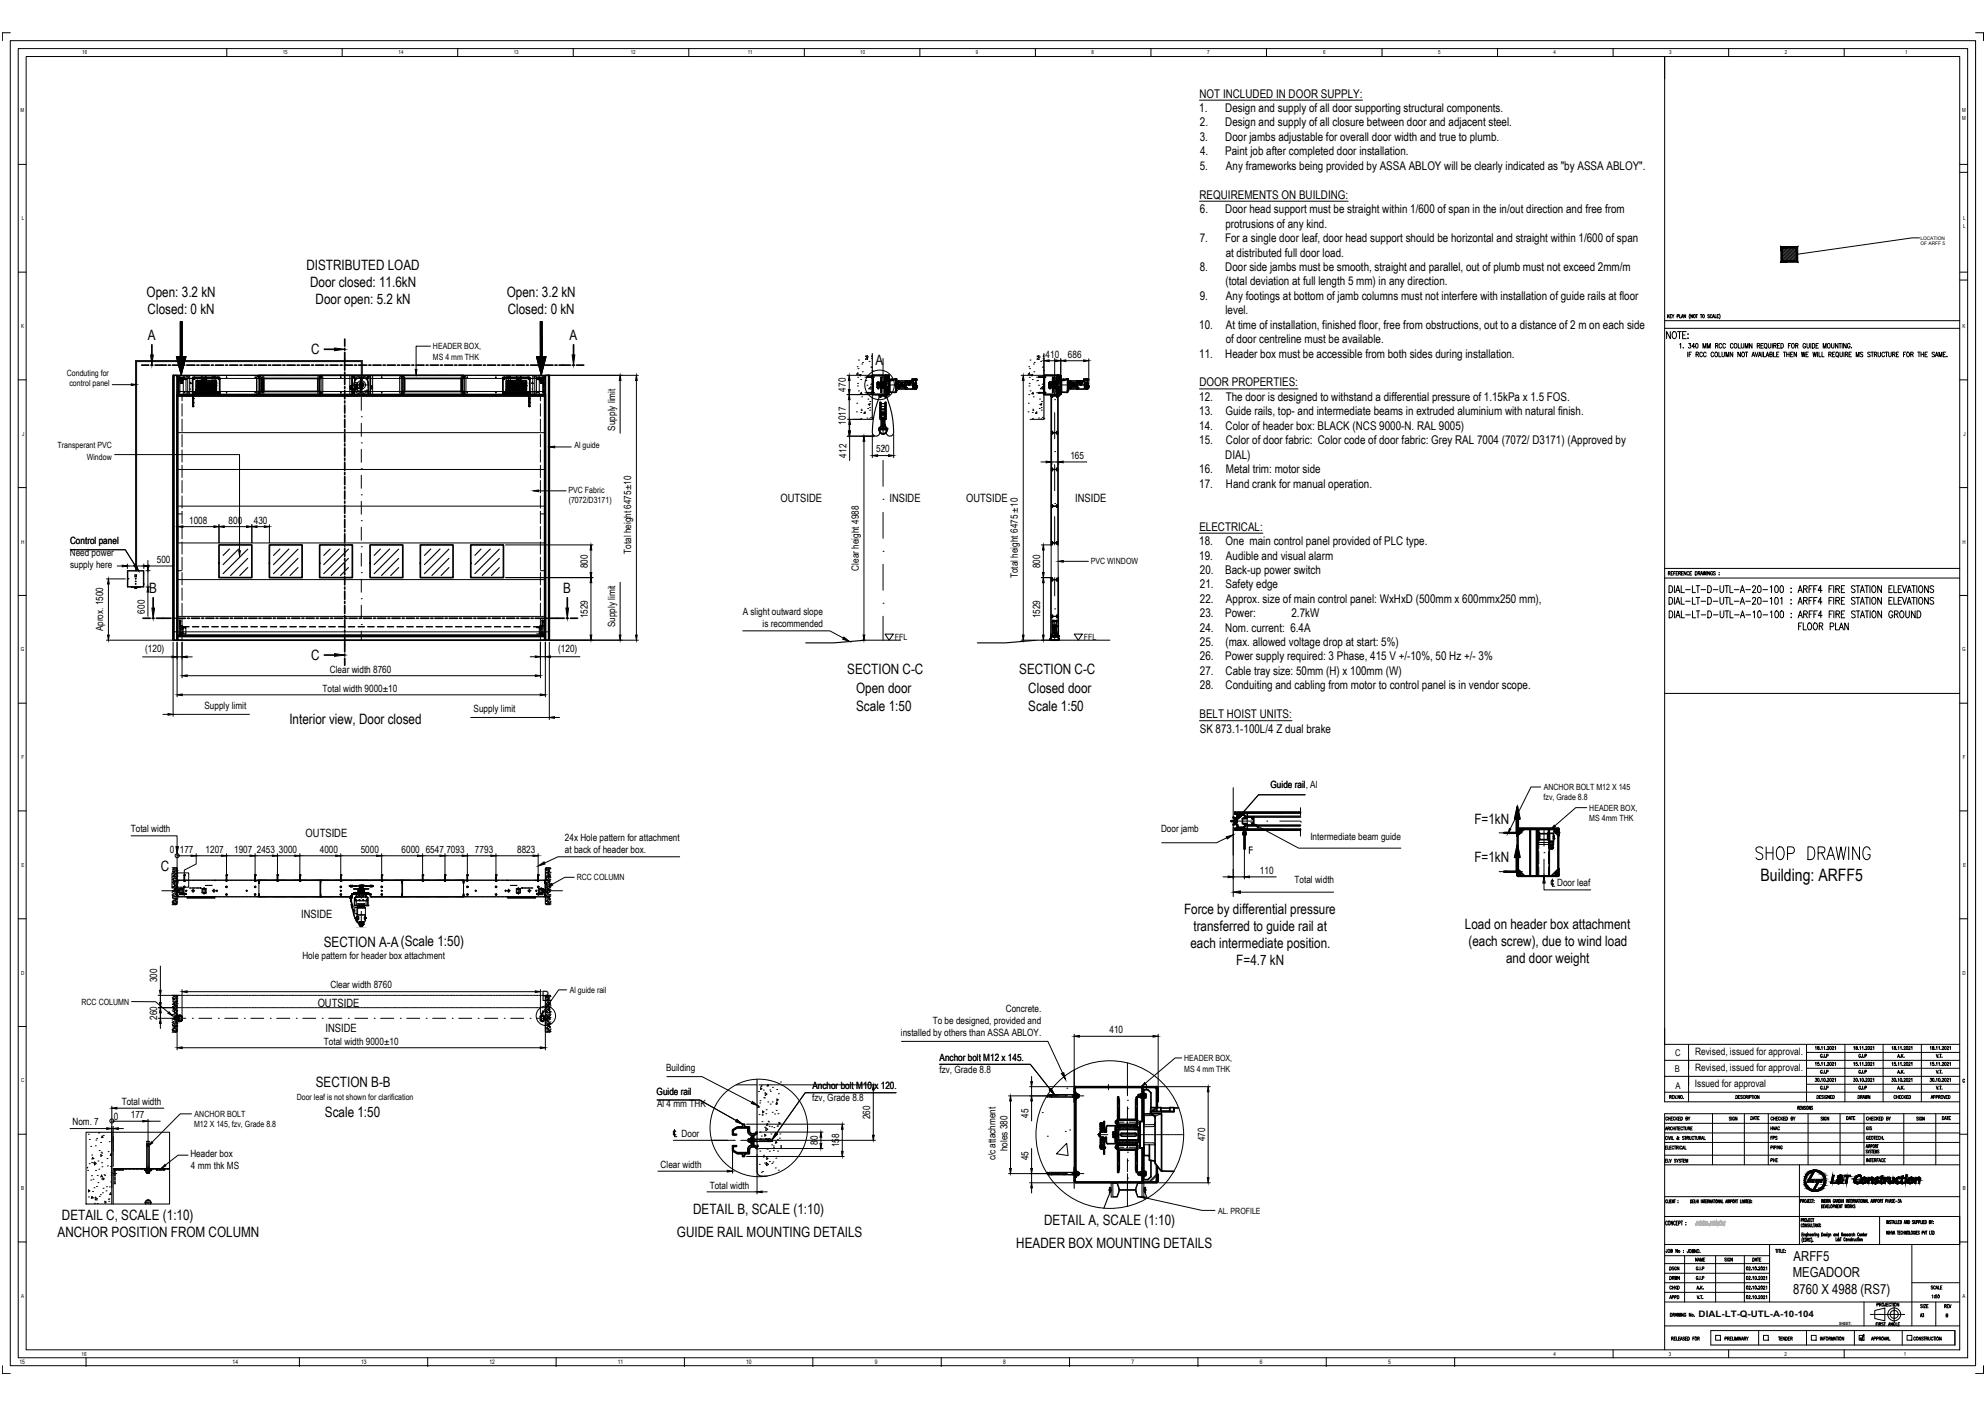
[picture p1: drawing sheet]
<svg xmlns="http://www.w3.org/2000/svg" width="594mm" height="420mm" viewBox="0 0 594 420" stroke-linecap="round" stroke-linejoin="round" font-family="sans-serif">
<defs><g id="words">
<text font-size="7.5" x="523.9" y="258.2">SHOP DRAWING</text>
<text font-size="5.1" x="526.4" y="263.6">Building: ARFF5</text>
<g font-size="4.3">
<text x="91.6" y="80.6">DISTRIBUTED LOAD</text>
<text x="43.8" y="88.7">Open: 3.2 kN</text>
<text x="92.7" y="85.7">Door closed: 11.6kN</text>
<text x="151.5" y="88.7">Open: 3.2 kN</text>
<text x="44.1" y="93.9">Closed: 0 kN</text>
<text x="94.3" y="90.9">Door open: 5.2 kN</text>
<text x="151.8" y="93.9">Closed: 0 kN</text>
<text x="44.2" y="101.5">A</text>
<text x="170.3" y="101.5">A</text>
<text x="93" y="106">C</text>
<text x="261.8" y="109.1">A</text>
<text x="44.6" y="177.2">B</text>
<text x="168.4" y="177.2">B</text>
<text x="93" y="197.4">C</text>
<text x="253.3" y="201.6">SECTION C-C</text>
<text x="304.7" y="201.6">SECTION C-C</text>
<text x="256" y="207.3">Open door</text>
<text x="307.5" y="207.3">Closed door</text>
<text x="256" y="212.5">Scale 1:50</text>
<text x="307.5" y="212.5">Scale 1:50</text>
<text x="86.5" y="216.4">Interior view, Door closed</text>
<text x="440.8" y="246.3">F=1kN</text>
<text x="440.8" y="257.8">F=1kN</text>
<text x="48.1" y="260.5">C</text>
<text x="354" y="273.2">Force by differential pressure</text>
<text x="356.8" y="278.4">transferred to guide rail at</text>
<text x="438" y="277.8">Load on header box attachment</text>
<text x="96.8" y="283.2">SECTION A-A(Scale 1:50)</text>
<text x="355.9" y="283.5">each intermediate position.</text>
<text x="439.1" y="283">(each screw), due to wind load</text>
<text x="369.6" y="288.6">F=4.7 kN</text>
<text x="450.3" y="288.1">and door weight</text>
<text x="162" y="299.4">B</text>
<text x="94.4" y="325.1">SECTION B-B</text>
<text x="97.1" y="334.1">Scale 1:50</text>
<text x="18.5" y="364.9">DETAIL C, SCALE (1:10)</text>
<text x="207.2" y="363.1">DETAIL B, SCALE (1:10)</text>
<text x="17.2" y="370">ANCHOR POSITION FROM COLUMN</text>
<text x="202.4" y="370">GUIDE RAIL MOUNTING DETAILS</text>
<text x="312.2" y="366.2">DETAIL A, SCALE (1:10)</text>
<text x="303.9" y="373.1">HEADER BOX MOUNTING DETAILS</text>
</g>
<g font-size="4.1">
<text x="536.3" y="377">ARFF5</text>
<text x="536" y="381.9">MEGADOOR</text>
<text x="536.1" y="386.9">8760 X 4988 (RS7)</text>
</g>
<text font-size="4" x="572.9" y="395.1">A3</text>
<g font-size="3.6">
<text x="358.6" y="29.2">NOT INCLUDED IN DOOR SUPPLY:</text>
<text x="358.5" y="33.5">1.</text>
<text x="366.3" y="33.5">Design and supply of all door supporting structural components.</text>
<text x="358.8" y="37.8">2.</text>
<text x="366.3" y="37.8">Design and supply of all closure between door and adjacent steel.</text>
<text x="358.7" y="42.1">3.</text>
<text x="358.8" y="46.5">4.</text>
<text x="366.3" y="42.1">Door jambs adjustable for overall door width and true to plumb.</text>
<text x="366.3" y="46.5">Paint job after completed door installation.</text>
<text x="358.7" y="50.8">5.</text>
<text x="366.6" y="50.8">Any frameworks being provided by ASSA ABLOY will be clearly indicated as &quot;by ASSA ABLOY&quot;.</text>
<text x="358.6" y="59.4">REQUIREMENTS ON BUILDING:</text>
<text x="358.8" y="63.7">6.</text>
<text x="366.3" y="63.7">Door head support must be straight within 1/600 of span in the in/out direction and free from</text>
<text x="366.4" y="68">protrusions of any kind.</text>
<text x="358.7" y="72.4">7.</text>
<text x="366.3" y="72.4">For a single door leaf, door head support should be horizontal and straight within 1/600 of span</text>
<text x="366.5" y="76.7">at distributed full door load.</text>
<text x="358.7" y="81">8.</text>
<text x="366.3" y="81">Door side jambs must be smooth, straight and parallel, out of plumb must not exceed 2mm/m</text>
<text x="358.7" y="89.7">9.</text>
<text x="366.4" y="85.4">(total deviation at full length 5 mm) in any direction.</text>
<text x="366.6" y="89.7">Any footings at bottom of jamb columns must not interfere with installation of guide rails at floor</text>
<text x="366.4" y="94">level.</text>
<text x="358.5" y="98.3">10.</text>
<text x="366.6" y="98.3">At time of installation, finished floor, free from obstructions, out to a distance of 2 m on each side</text>
<text x="358.5" y="106.9">11.</text>
<text x="366.3" y="106.9">Header box must be accessible from both sides during installation.</text>
<text x="366.5" y="102.6">of door centreline must be available.</text>
<text x="358.5" y="119.9">12.</text>
<text x="358.6" y="115.5">DOOR PROPERTIES:</text>
<text x="366.5" y="119.9">The door is designed to withstand a differential pressure of 1.15kPa x 1.5 FOS.</text>
<text x="358.5" y="124.2">13.</text>
<text x="366.4" y="124.2">Guide rails, top- and intermediate beams in extruded aluminium with natural finish.</text>
<text x="358.5" y="128.5">14.</text>
<text x="366.4" y="128.5">Color of header box: BLACK (NCS 9000-N. RAL 9005)</text>
<text x="358.5" y="132.9">15.</text>
<text x="366.3" y="137.2">DIAL)</text>
<text x="366.6" y="132.9">Color of door fabric: Color code of door fabric: Grey RAL 7004 (7072/ D3171) (Approved by</text>
<text x="358.5" y="141.5">16.</text>
<text x="366.6" y="141.5">Metal trim: motor side</text>
<text x="358.5" y="145.9">17.</text>
<text x="366.6" y="145.9">Hand crank for manual operation.</text>
<text x="358.6" y="158.7">ELECTRICAL:</text>
<text x="358.5" y="163">18.</text>
<text x="358.5" y="167.4">19.</text>
<text x="366.4" y="163">One main control panel provided of PLC type.</text>
<text x="366.6" y="167.4">Audible and visual alarm</text>
<text x="358.8" y="171.6">20.</text>
<text x="366.3" y="171.6">Back-up power switch</text>
<text x="358.8" y="176">21.</text>
<text x="366.4" y="176">Safety edge</text>
<text x="358.8" y="180.3">22.</text>
<text x="358.8" y="184.6">23.</text>
<text x="366.3" y="184.6">Power:</text>
<text x="366.6" y="180.3">Approx. size of main control panel: WxHxD (500mm x 600mmx250 mm),</text>
<text x="386.1" y="184.6">2.7kW</text>
<text x="358.8" y="188.9">24.</text>
<text x="366.3" y="188.9">Nom. current: 6.4A</text>
<text x="358.8" y="193.2">25.</text>
<text x="358.8" y="197.5">26.</text>
<text x="366.3" y="197.5">Power supply required: 3 Phase, 415 V +/-10%, 50 Hz +/- 3%</text>
<text x="366.4" y="193.2">(max. allowed voltage drop at start: 5%)</text>
<text x="358.8" y="201.8">27.</text>
<text x="366.4" y="201.8">Cable tray size: 50mm (H) x 100mm (W)</text>
<text x="358.8" y="206.1">28.</text>
<text x="366.4" y="206.1">Conduiting and cabling from motor to control panel is in vendor scope.</text>
<text x="358.6" y="214.8">BELT HOIST UNITS:</text>
<text x="358.7" y="219.1">SK 873.1-100L/4 Z dual brake</text>
</g>
<g font-size="3.5">
<text x="528.1" y="341.8">FPS</text>
<text x="556.7" y="339">GIS</text>
<text x="528.1" y="348.5">PHE</text>
</g>
<g font-size="3.4">
<text x="233.3" y="150.1">OUTSIDE</text>
<text x="265.9" y="150.1">INSIDE</text>
<text x="288.9" y="150.1">OUTSIDE</text>
<text x="321.5" y="150.1">INSIDE</text>
<text x="91.4" y="250.2">OUTSIDE</text>
<text x="90" y="274.5">INSIDE</text>
<text x="95" y="301.2">OUTSIDE</text>
<text x="97.4" y="308.5">INSIDE</text>
</g>
<g font-size="3.1">
<text x="506.8" y="315.4">Revised, issued for approval.</text>
<text x="506.8" y="320.2">Revised, issued for approval.</text>
<text x="506.8" y="325.1">Issued for approval</text>
</g>
<g font-size="3">
<text x="312.6" y="106.9">410</text>
<text x="319.3" y="106.9">686</text>
<text x="252.9" y="117.1" transform="rotate(-90 252.9 117.1)">470</text>
<text x="183.9" y="128.7" transform="rotate(-90 183.9 128.7)">Supply limit</text>
<text x="252.9" y="127" transform="rotate(-90 252.9 127)">1017</text>
<text x="253.1" y="136.8" transform="rotate(-90 253.1 136.8)">412</text>
<text x="261.9" y="135.3">520</text>
<text x="320" y="137.2">165</text>
<text x="56.5" y="156.6">1008</text>
<text x="68.4" y="156.6">800</text>
<text x="75.9" y="156.6">430</text>
<text x="20.9" y="166.3">Need power</text>
<text x="20.9" y="162.7">Control panel</text>
<text x="188.7" y="165.6" transform="rotate(-90 188.7 165.6)">Total height 6475±10</text>
<text x="20.9" y="169.9">supply here</text>
<text x="46.9" y="168.3">500</text>
<text x="175.7" y="169.9" transform="rotate(-90 175.7 169.9)">800</text>
<text x="256.7" y="170.6" transform="rotate(-90 256.7 170.6)">Clear height 4988</text>
<text x="304.4" y="172.9" transform="rotate(-90 304.4 172.9)">Total height 6475 ±10</text>
<text x="311" y="169.9" transform="rotate(-90 311 169.9)">800</text>
<text x="43.3" y="183.5" transform="rotate(-90 43.3 183.5)">600</text>
<text x="175.7" y="184.9" transform="rotate(-90 175.7 184.9)">1529</text>
<text x="222.1" y="184">A slight outward slope</text>
<text x="311" y="184.9" transform="rotate(-90 311 184.9)">1529</text>
<text x="30.9" y="188.8" transform="rotate(-90 30.9 188.8)">Aprox. 1500</text>
<text x="183.9" y="187.6" transform="rotate(-90 183.9 187.6)">Supply limit</text>
<text x="228" y="187.5">is recommended</text>
<text x="43.4" y="194.9">(120)</text>
<text x="166.9" y="194.9">(120)</text>
<text x="98.6" y="201.1">Clear width 8760</text>
<text x="96.5" y="206.8">Total width 9000±10</text>
<text x="61.1" y="212.1">Supply limit</text>
<text x="141.6" y="213">Supply limit</text>
<text x="379.9" y="235.8">Guide rail</text>
<text x="379.9" y="235.8">Guide rail, Al</text>
<text x="39.1" y="248.8">Total width</text>
<text x="168.9" y="251.5">24x Hole pattern for attachment</text>
<text x="347.1" y="248.7">Door jamb</text>
<text x="391.8" y="251.1">Intermediate beam guide</text>
<text x="50.8" y="254.9">0</text>
<text x="53.7" y="255">177</text>
<text x="61.5" y="254.9">1207</text>
<text x="70" y="254.9">1907</text>
<text x="76.8" y="254.9">2453</text>
<text x="83.4" y="254.9">3000</text>
<text x="95.6" y="254.9">4000</text>
<text x="107.9" y="254.9">5000</text>
<text x="120.1" y="254.9">6000</text>
<text x="127.3" y="254.9">6547</text>
<text x="133.5" y="254.9">7093</text>
<text x="142" y="254.9">7793</text>
<text x="154.6" y="254.9">8823</text>
<text x="168.9" y="255.1">at back of header box.</text>
<text x="376.7" y="261.3">110</text>
<text x="387" y="264.1">Total width</text>
<text x="465.6" y="265">Door leaf</text>
<text x="90.4" y="286.7">Hole pattern for header box attachment</text>
<text x="47" y="293.8" transform="rotate(-90 47 293.8)">300</text>
<text x="98.8" y="295.6">Clear width 8760</text>
<text x="47" y="304.9" transform="rotate(-90 47 304.9)">260</text>
<text x="300.7" y="302.5">Concrete.</text>
<text x="269.4" y="309.7">installed by others than ASSA ABLOY.</text>
<text x="278.9" y="306.1">To be designed, provided and</text>
<text x="331.7" y="309">410</text>
<text x="96.8" y="312.4">Total width 9000±10</text>
<text x="280.9" y="317.2">Anchor bolt M12 x 145.</text>
<text x="199.2" y="320.2">Building</text>
<text x="280.9" y="320.8">fzv, Grade 8.8</text>
<text x="196.3" y="327.5">Guide rail</text>
<text x="242.9" y="329.3">fzv, Grade 8.8</text>
<text x="242.9" y="325.7">Anchor bolt M10 x 120.</text>
<text x="34" y="335">0</text>
<text x="36.4" y="330.5">Total width</text>
<text x="39.1" y="334.4">177</text>
<text x="196.5" y="331.1">Al 4 mm THK</text>
<text x="260.2" y="334.7" transform="rotate(-90 260.2 334.7)">260</text>
<text x="307.5" y="334.3" transform="rotate(-90 307.5 334.3)">45</text>
<text x="21.7" y="336.5">Nom. 7</text>
<text x="203.8" y="339.9">Door</text>
<text x="360.3" y="341.3" transform="rotate(-90 360.3 341.3)">470</text>
<text x="56.9" y="346.1">Header box</text>
<text x="244.5" y="342.4" transform="rotate(-90 244.5 342.4)">80</text>
<text x="250.9" y="343.1" transform="rotate(-90 250.9 343.1)">158</text>
<text x="297.6" y="347" transform="rotate(-90 297.6 347)">c/c attachment</text>
<text x="301.2" y="344.3" transform="rotate(-90 301.2 344.3)">holes 380</text>
<text x="307.5" y="347" transform="rotate(-90 307.5 347)">45</text>
<text x="57.1" y="349.7">4 mm thk MS</text>
<text x="197.5" y="349.3">Clear width</text>
<text x="212.2" y="355.5">Total width</text>
</g>
<g font-size="2.8">
<text x="500.8" y="315.8">C</text>
<text x="500.7" y="320.6">B</text>
<text x="500.9" y="325.5">A</text>
</g>
<text font-size="2.7" x="507.9" y="393.9">DIAL-LT-Q-UTL-A-10-104</text>
<g font-size="2.6">
<text x="129.4" y="104.5">HEADER BOX,</text>
<text x="129.4" y="107.6">MS 4 mm THK</text>
<text x="20" y="112.4">Conduting for</text>
<text x="20.8" y="115.5">control panel</text>
<text x="270.2" y="115.7">4</text>
<text x="270.6" y="115.7">6</text>
<text x="270.9" y="115.4">2</text>
<text x="270.9" y="115.7">5</text>
<text x="321.4" y="115.7">4</text>
<text x="321.7" y="115.4">1</text>
<text x="321.7" y="115.7">3</text>
<text x="17.2" y="134">Transperant PVC</text>
<text x="25.9" y="137.5">Window</text>
<text x="171.7" y="134">Al guide</text>
<text x="170" y="147.4">PVC Fabric</text>
<text x="170" y="150.5">(7072/D3171)</text>
<text x="326.2" y="168.8">PVC WINDOW</text>
<text x="267.6" y="191.3">FFL</text>
<text x="324.1" y="191.3">FFL</text>
<text x="461.5" y="239.4">fzv, Grade 8.8</text>
<text x="461.5" y="236.3">ANCHOR BOLT M12 X 145</text>
<text x="475.2" y="242.5">HEADER BOX,</text>
<text x="475.2" y="245.6">MS 4mm THK</text>
<text x="172.5" y="263.3">RCC COLUMN</text>
<text x="170.3" y="296.9">Al guide rail</text>
<text x="24.4" y="300.5">RCC COLUMN</text>
<text x="354.1" y="317.3">HEADER BOX,</text>
<text x="354.1" y="320.4">MS 4 mm THK</text>
<text x="88.7" y="328.9">Door leaf is not shown for clarification</text>
<text x="58.2" y="334">ANCHOR BOLT</text>
<text x="58" y="337.1">M12 X 145, fzv, Grade 8.8</text>
<text x="364.2" y="362.9">AL. PROFILE</text>
</g>
<g font-size="1.9">
<text x="5.8" y="408">15</text>
<text x="69.5" y="408">14</text>
<text x="107.9" y="408">13</text>
<text x="146.3" y="408">12</text>
<text x="184.7" y="408">11</text>
<text x="223.1" y="408">10</text>
<text x="261.6" y="408">9</text>
<text x="299.9" y="408">8</text>
<text x="338.3" y="408">7</text>
<text x="376.7" y="408">6</text>
<text x="415.1" y="408">5</text>
</g>
<g font-size="1.7">
<text x="24.6" y="16.2">16</text>
<text x="84.5" y="16.2">15</text>
<text x="119.2" y="16.2">14</text>
<text x="153.6" y="16.2">13</text>
<text x="188.6" y="16.2">12</text>
<text x="223.6" y="16.2">11</text>
<text x="257.2" y="16.2">10</text>
<text x="291.8" y="16.2">9</text>
<text x="326.3" y="16.2">8</text>
<text x="360.9" y="16.2">7</text>
<text x="395.6" y="16.2">6</text>
<text x="430" y="16.2">5</text>
<text x="464.5" y="16.2">4</text>
<text x="499.1" y="16.2">3</text>
<text x="533.6" y="16.2">2</text>
<text x="569.6" y="16.2">1</text>
<text x="6.2" y="33.6">M</text>
<text x="586.6" y="33.6">M</text>
<text x="586.6" y="36">M</text>
<text x="6.5" y="65.8">L</text>
<text x="586.9" y="65.8">L</text>
<text x="586.9" y="68.2">L</text>
<text x="6.3" y="98.1">K</text>
<text x="586.8" y="98.1">K</text>
<text x="6.6" y="130.3">J</text>
<text x="587.1" y="130.3">J</text>
<text x="6.3" y="162.5">H</text>
<text x="586.8" y="162.5">H</text>
<text x="6.3" y="194.7">G</text>
<text x="586.7" y="194.7">G</text>
<text x="6.4" y="227">F</text>
<text x="586.9" y="227">F</text>
<text x="6.5" y="259.2">E</text>
<text x="586.9" y="259.2">E</text>
<text x="6.3" y="291.4">D</text>
<text x="586.8" y="291.4">D</text>
<text x="6.3" y="323.7">C</text>
<text x="6.4" y="355.9">B</text>
<text x="586.8" y="355.9">B</text>
<text x="6.3" y="388.1">A</text>
<text x="586.8" y="388.1">A</text>
<text x="24.4" y="405.4">16</text>
<text x="464.5" y="405.4">4</text>
<text x="499" y="405.4">3</text>
<text x="533.5" y="405.4">2</text>
<text x="569.2" y="405.4">1</text>
</g>
<g font-size="1.5">
<text x="574.2" y="71.6">LOCATION</text>
<text x="574.2" y="73.4">OF ARFF 5</text>
</g>
<text font-size="1.3" x="549.9" y="396.4">SHEET:</text>
<text font-size=".2" x="106.5" y="277.5">SK 973Z-100 L/40 BRE40 SR HL WE</text>
</g></defs>
<!-- layer: building-AM_6 -->
<path d="M52.9 112.2h110.2v79.2h-110.2zM255 125.4h5.8M308 125.4h4.1M258.7 191.4h10.6M310 191.4h21.8" fill="none" stroke="#000" stroke-width=".3"/>
<!-- layer: megadoor-AM_7 -->
<g fill="none" stroke="#000" stroke-width=".3">
<path d="M53 117.7h.2M53 112.5h.2M62 114.6l.1 .1M62.9 114.6l-.1 .1M77.2 117.7h.4M77.2 112.5h.4M95.6 117.7h.4M95.6 112.5h.4M105.9 115.1h2.1v2.1M107.6 115.1h.4v.6h.2M107.8 115.7h.2v.2M108 116.9h.1"/>
<path d="M108 113v2.1h2.1M108 114.7v.4h.4M108 112.2v2.7M108 118.8v3.9M120 117.7h.5M120 112.5h.5M138.4 117.7h.4M138.4 112.5h.4M153.2 114.6v.1M154 114.6l-.1 .1M162.8 117.7h.2M162.8 112.5h.2"/>
<path d="M258.6 112.8h2.8M258.6 117.4h2.8M262.2 115.1h.6M262.3 115.9h.4M262.4 115.8h.1M262.5 114.9h.2M262.5 115.3h.2M262.9 112.1v.3M263.1 115.1h.4M263.3 115.8h.1M263.3 114.4h.1M264 118.3h.1"/>
<path d="M264 107.2v11.3M265.1 112.1v.3M268.1 115.1h5.8M309.9 112.8h2.8M309.9 117.4h2.8M313.5 115.1h.6M313.6 115.9h.4M313.6 115.8h.2M313.8 114.9h.2M313.8 115.3h.2M314.2 112.1v.3M314.4 115.1h.4"/>
<path d="M314.6 115.8h.1M314.6 114.4h.1M315.3 119.5h.1M315.3 107.2v11.3M316.4 112.1v.3M319.4 115.1h5.8M108 132.4h.1M108 124.6h.1M108 126.6v3.9M108 134.4v3.8M262.9 128h.2M262.9 128.4h.2"/>
<path d="M263.8 128.4v.1M264 133.8h.1M264 122.1v7.8M264 137.7v7.7M264.2 128.4v.1M264.9 128h.2M264.9 128.4h.2M315.3 135.1h.1M315.3 123.4v7.8M315.3 139v7.7M108 155.7h.1M108 148h.1"/>
<path d="M108 140.2h.1M108 142.1v3.9M108 149.9v3.9M108 157.7v3.9M264 149.3h.1M264 153.2v7.8M315.3 150.6h.1M315.3 154.5v8.5M108 179h.1M108 171.3h.1M108 163.5h.1M108 165.5v3.8"/>
<path d="M108 173.2v3.9M264 164.9h.1M264 168.8v7.7M315.3 172.7v5.5M108 186.8h.1M108 181v3.8M108 188.7v2.7M264 180.4h.1M264 184.3v7.1M314.2 190h.2M314.2 190.3h.2M315.1 190.3v.2"/>
<path d="M315.3 182.1h.1M315.3 186v5.4M315.5 190.3v.2M316.2 190h.2M316.2 190.3h.2M368.7 245.5h6.2M369.6 243v.5M369.6 247.6v.5M378.7 245.5h.1M382.6 245.5h6.2M388.8 245.8h.1M388.8 241.5v2.4"/>
<path d="M388.8 247.7v2.3M448.2 249.1h7M461.6 255h.1M461.6 248v5M461.6 256.9v5M53 267.9h.2M53 263.5h.2M54.2 265.4v1.9M54.9 267.5h.2v.2M55.1 265v.2h-.2M55.1 267.3v.2h.2M55.3 265.2h-.2v.2"/>
<path d="M61 265.4v2.1M67.7 267.3v.2h-.2M67.7 265v.2h-.2M67.9 267.5h-.2v.2M67.9 265.2h-.2v.2M76.3 267.3v.2h-.2M76.3 265v.2h-.2M76.5 267.5h-.2v.2M76.5 265.2h-.2v.2M77.2 267.9h.4M77.2 263.5h.4M95.7 267.9h.3"/>
<path d="M95.7 263.5h.3M101.7 265.2h.2v.2M101.7 267.5h.2v.2M101.9 265v.2h.2M101.9 267.3v.2h.2M101.9 263v.5M104.8 265.1h.2M104.8 264.9h.1M104.9 265v.2M104.9 264.8l.1 .1M105.3 265h.1M106.2 274.5h.6"/>
<path d="M107.3 265.7v.1M107.8 264.9v.2M108 270.6h.1M108 264.6v4M108 272.5v4.3M108.2 264.9v.2M108.7 265.7v.1M110.6 265h.1M111.1 265.1h.1M111.1 265v.2M111.1 264.8v.1M111.2 264.9h-.1"/>
<path d="M114.1 265v.2h-.2M114.1 267.3v.2h-.2M114.1 263v.5M114.3 265.2h-.2v.2M114.3 267.5h-.2v.2M120 267.9h.3M120 263.5h.3M138.4 267.9h.4M138.4 263.5h.4M139.5 267.5h.2v.2M139.5 265.2h.2v.2M139.7 267.3v.2h.2"/>
<path d="M139.7 265v.2h.2M148.1 267.5h.2v.2M148.1 265.2h.2v.2M148.3 267.3v.2h.2M148.3 265v.2h.2M155 265.4v2.1M160.7 265.2h.2v.2M160.9 265v.2h.2M160.9 267.3v.2h-.2M161.1 267.5h-.2v.2M161.8 265.4v1.9M162.8 267.9h.2"/>
<path d="M162.8 263.5h.2M448.2 260.7h7M52.9 297.7h.2M53.2 297.7h.4M53.7 297.7h.3M54.2 297.7h.3M54.6 297.7h.3M55.1 297.7h.3M55.6 297.7h.3M56 297.7h.3M56.5 297.7h.3M56.9 297.7h.3"/>
<path d="M57.4 297.7h.3M57.9 297.7h.3M58.3 297.7h.3M58.7 297.7h.4M59.2 297.7h.3M59.7 297.7h.3M60.1 297.7h.3M60.6 297.7h.3M61.1 297.7h.3M61.5 297.7h.3M62 297.7h.3M62.4 297.7h.3"/>
<path d="M62.9 297.7h.3M63.4 297.7h.3M63.8 297.7h.3M64.2 297.7h.4M64.7 297.7h.4M65.2 297.7h.3M65.6 297.7h.3M66.1 297.7h.3M66.6 297.7h.3M67 297.7h.3M67.5 297.7h.3M67.9 297.7h.3"/>
<path d="M68.4 297.7h.3M68.9 297.7h.3M69.3 297.7h.3M69.8 297.7h.3M70.2 297.7h.4M70.7 297.7h.3M71.1 297.7h.3M71.6 297.7h.3M72.1 297.7h.3M72.5 297.7h.3M73 297.7h.3M73.4 297.7h.3"/>
<path d="M73.9 297.7h.3M74.4 297.7h.3M74.8 297.7h.3M75.3 297.7h.3M75.7 297.7h.4M76.2 297.7h.3M76.7 297.7h.2M77.1 297.7h.3M77.6 297.7h.3M78 297.7h.3M78.5 297.7h.3M78.9 297.7h.3"/>
<path d="M79.4 297.7h.3M79.9 297.7h.3M80.3 297.7h.3M80.8 297.7h.3M81.2 297.7h.4M81.7 297.7h.3M82.2 297.7h.3M82.6 297.7h.3M83.1 297.7h.3M83.6 297.7h.2M84 297.7h.3M84.4 297.7h.4"/>
<path d="M84.9 297.7h.3M85.4 297.7h.3M85.8 297.7h.3M86.3 297.7h.3M86.8 297.7h.3M87.2 297.7h.3M87.7 297.7h.3M88.1 297.7h.3M88.6 297.7h.3M89.1 297.7h.3M89.5 297.7h.3M89.9 297.7h.4"/>
<path d="M90.4 297.7h.3M90.9 297.7h.3M91.3 297.7h.3M91.8 297.7h.3M92.3 297.7h.3M92.7 297.7h.3M93.2 297.7h.3M93.6 297.7h.3M94.1 297.7h.3M94.6 297.7h.3M95 297.7h.3M95.4 297.7h.4"/>
<path d="M95.9 297.7h.3M96.4 297.7h.3M96.8 297.7h.3M97.3 297.7h.3M97.8 297.7h.3M98.2 297.7h.3M98.7 297.7h.3M99.1 297.7h.3M99.6 297.7h.3M100.1 297.7h.3M100.5 297.7h.3M101 297.7h.3"/>
<path d="M101.4 297.7h.4M101.9 297.7h.3M102.3 297.7h.3M102.8 297.7h.3M103.3 297.7h.3M103.7 297.7h.3M104.2 297.7h.3M104.6 297.7h.3M105.1 297.7h.3M105.6 297.7h.3M106 297.7h.3M106.5 297.7h.3"/>
<path d="M106.9 297.7h.4M107.4 297.7h.3M107.9 297.7h.2M108.3 297.7h.3M108.8 297.7h.3M109.2 297.7h.3M109.7 297.7h.3M110.1 297.7h.3M110.6 297.7h.3M111.1 297.7h.3M111.5 297.7h.3M112 297.7h.3"/>
<path d="M112.4 297.7h.4M112.9 297.7h.3M113.4 297.7h.3M113.8 297.7h.3M114.3 297.7h.3M114.8 297.7h.2M115.2 297.7h.3M115.6 297.7h.3M116.1 297.7h.3M116.6 297.7h.3M117 297.7h.3M117.5 297.7h.3"/>
<path d="M117.9 297.7h.4M118.4 297.7h.3M118.9 297.7h.3M119.3 297.7h.3M119.8 297.7h.3M120.3 297.7h.3M120.7 297.7h.3M121.1 297.7h.4M121.6 297.7h.3M122.1 297.7h.3M122.5 297.7h.3M123 297.7h.3"/>
<path d="M123.4 297.7h.4M123.9 297.7h.3M124.4 297.7h.3M124.8 297.7h.3M125.3 297.7h.3M125.8 297.7h.3M126.2 297.7h.3M126.6 297.7h.4M127.1 297.7h.3M127.6 297.7h.3M128 297.7h.3M128.5 297.7h.3"/>
<path d="M129 297.7h.3M129.4 297.7h.3M129.9 297.7h.3M130.3 297.7h.3M130.8 297.7h.3M131.3 297.7h.3M131.7 297.7h.3M132.2 297.7h.3M132.6 297.7h.3M133.1 297.7h.3M133.5 297.7h.3M134 297.7h.3"/>
<path d="M134.5 297.7h.3M134.9 297.7h.3M135.4 297.7h.3M135.8 297.7h.3M136.3 297.7h.3M136.8 297.7h.3M137.2 297.7h.3M137.7 297.7h.3M138.1 297.7h.3M138.6 297.7h.3M139.1 297.7h.2M139.5 297.7h.3"/>
<path d="M140 297.7h.3M140.4 297.7h.3M140.9 297.7h.3M141.3 297.7h.3M141.8 297.7h.3M142.3 297.7h.3M142.7 297.7h.3M143.2 297.7h.3M143.6 297.7h.4M144.1 297.7h.3M144.6 297.7h.3M145 297.7h.3"/>
<path d="M145.5 297.7h.3M145.9 297.7h.3M146.4 297.7h.3M146.8 297.7h.3M147.3 297.7h.3M147.8 297.7h.3M148.2 297.7h.3M148.7 297.7h.3M149.1 297.7h.4M149.6 297.7h.3M150.1 297.7h.3M150.5 297.7h.3"/>
<path d="M151 297.7h.3M151.5 297.7h.3M151.9 297.7h.3M152.3 297.7h.3M152.8 297.7h.3M153.3 297.7h.3M153.7 297.7h.3M154.2 297.7h.3M154.6 297.7h.4M155.1 297.7h.3M155.6 297.7h.3M156 297.7h.3"/>
<path d="M156.5 297.7h.3M157 297.7h.3M157.4 297.7h.3M157.8 297.7h.3M158.3 297.7h.3M158.8 297.7h.3M159.2 297.7h.3M159.7 297.7h.3M160.1 297.7h.4M160.6 297.7h.3M161.1 297.7h.3M161.5 297.7h.3"/>
<path d="M162 297.7h.3M162.5 297.7h.3M162.9 297.7h.2M52.9 304.5h2.7M52.9 301.3h.2M53.2 301.3h.4M53.7 301.3h.3M54.2 301.3h.3M54.6 301.3h.3M55.1 301.3h.3M55.6 301.3h.3M56 301.3h.3"/>
<path d="M56.5 301.3h.3M56.9 301.3h.3M57.4 301.3h.3M57.5 304.5h.1M57.9 301.3h.3M58.3 301.3h.3M58.7 301.3h.4M59.2 301.3h.3M59.5 304.5h3.8M59.7 301.3h.3M60.1 301.3h.3M60.6 301.3h.3"/>
<path d="M61.1 301.3h.3M61.5 301.3h.3M62 301.3h.3M62.4 301.3h.3M62.9 301.3h.3M63.4 301.3h.3M63.8 301.3h.3M64.2 301.3h.4M64.7 301.3h.4M65.2 301.3h.3M65.3 304.5h.1M65.6 301.3h.3"/>
<path d="M66.1 301.3h.3M66.6 301.3h.3M67 301.3h.3M67.2 304.5h3.9M67.5 301.3h.3M67.9 301.3h.3M68.4 301.3h.3M68.9 301.3h.3M69.3 301.3h.3M69.8 301.3h.3M70.2 301.3h.4M70.7 301.3h.3"/>
<path d="M71.1 301.3h.3M71.6 301.3h.3M72.1 301.3h.3M72.5 301.3h.3M73 301.3h.3M73.1 304.5h.1M73.4 301.3h.3M73.9 301.3h.3M74.4 301.3h.3M74.8 301.3h.3M75 304.5h3.9M75.3 301.3h.3"/>
<path d="M75.7 301.3h.4M76.2 301.3h.3M76.7 301.3h.2M77.1 301.3h.3M77.6 301.3h.3M78 301.3h.3M78.5 301.3h.3M78.9 301.3h.3M79.4 301.3h.3M79.9 301.3h.3M80.3 301.3h.3M80.8 304.5h.1"/>
<path d="M80.8 301.3h.3M81.2 301.3h.4M81.7 301.3h.3M82.2 301.3h.3M82.6 301.3h.3M82.7 304.5h3.9M83.1 301.3h.3M83.6 301.3h.2M84 301.3h.3M84.4 301.3h.4M84.9 301.3h.3M85.4 301.3h.3"/>
<path d="M85.8 301.3h.3M86.3 301.3h.3M86.8 301.3h.3M87.2 301.3h.3M87.7 301.3h.3M88.1 301.3h.3M88.6 304.5h.1M88.6 301.3h.3M89.1 301.3h.3M89.5 301.3h.3M89.9 301.3h.4M90.4 301.3h.3"/>
<path d="M90.5 304.5h3.9M90.9 301.3h.3M91.3 301.3h.3M91.8 301.3h.3M92.3 301.3h.3M92.7 301.3h.3M93.2 301.3h.3M93.6 301.3h.3M94.1 301.3h.3M94.6 301.3h.3M95 301.3h.3M95.4 301.3h.4"/>
<path d="M95.9 301.3h.3M96.3 304.5h.1M96.4 301.3h.3M96.8 301.3h.3M97.3 301.3h.3M97.8 301.3h.3M98.2 301.3h.3M98.3 304.5h3.9M98.7 301.3h.3M99.1 301.3h.3M99.6 301.3h.3M100.1 301.3h.3"/>
<path d="M100.5 301.3h.3M101 301.3h.3M101.4 301.3h.4M101.9 301.3h.3M102.3 301.3h.3M102.8 301.3h.3M103.3 301.3h.3M103.7 301.3h.3M104.1 304.5h.1M104.2 301.3h.3M104.6 301.3h.3M105.1 301.3h.3"/>
<path d="M105.6 301.3h.3M106 301.3h.3M106.1 304.5h3.8M106.5 301.3h.3M106.9 301.3h.4M107.4 301.3h.3M107.9 301.3h.2M108.3 301.3h.3M108.8 301.3h.3M109.2 301.3h.3M109.7 301.3h.3M110.1 301.3h.3"/>
<path d="M110.6 301.3h.3M111.1 301.3h.3M111.5 301.3h.3M111.9 304.5h.1M112 301.3h.3M112.4 301.3h.4M112.9 301.3h.3M113.4 301.3h.3M113.8 304.5h3.9M113.8 301.3h.3M114.3 301.3h.3M114.8 301.3h.2"/>
<path d="M115.2 301.3h.3M115.6 301.3h.3M116.1 301.3h.3M116.6 301.3h.3M117 301.3h.3M117.5 301.3h.3M117.9 301.3h.4M118.4 301.3h.3M118.9 301.3h.3M119.3 301.3h.3M119.7 304.5h.1M119.8 301.3h.3"/>
<path d="M120.3 301.3h.3M120.7 301.3h.3M121.1 301.3h.4M121.6 304.5h3.9M121.6 301.3h.3M122.1 301.3h.3M122.5 301.3h.3M123 301.3h.3M123.4 301.3h.4M123.9 301.3h.3M124.4 301.3h.3M124.8 301.3h.3"/>
<path d="M125.3 301.3h.3M125.8 301.3h.3M126.2 301.3h.3M126.6 301.3h.4M127.1 301.3h.3M127.4 304.5h.1M127.6 301.3h.3M128 301.3h.3M128.5 301.3h.3M129 301.3h.3M129.4 304.5h3.9M129.4 301.3h.3"/>
<path d="M129.9 301.3h.3M130.3 301.3h.3M130.8 301.3h.3M131.3 301.3h.3M131.7 301.3h.3M132.2 301.3h.3M132.6 301.3h.3M133.1 301.3h.3M133.5 301.3h.3M134 301.3h.3M134.5 301.3h.3M134.9 301.3h.3"/>
<path d="M135.2 304.5h.1M135.4 301.3h.3M135.8 301.3h.3M136.3 301.3h.3M136.8 301.3h.3M137.1 304.5h3.9M137.2 301.3h.3M137.7 301.3h.3M138.1 301.3h.3M138.6 301.3h.3M139.1 301.3h.2M139.5 301.3h.3"/>
<path d="M140 301.3h.3M140.4 301.3h.3M140.9 301.3h.3M141.3 301.3h.3M141.8 301.3h.3M142.3 301.3h.3M142.7 301.3h.3M142.9 304.5h.1M143.2 301.3h.3M143.6 301.3h.4M144.1 301.3h.3M144.6 301.3h.3"/>
<path d="M144.9 304.5h3.9M145 301.3h.3M145.5 301.3h.3M145.9 301.3h.3M146.4 301.3h.3M146.8 301.3h.3M147.3 301.3h.3M147.8 301.3h.3M148.2 301.3h.3M148.7 301.3h.3M149.1 301.3h.4M149.6 301.3h.3"/>
<path d="M150.1 301.3h.3M150.5 301.3h.3M150.7 304.5h.1M151 301.3h.3M151.5 301.3h.3M151.9 301.3h.3M152.3 301.3h.3M152.7 304.5h3.9M152.8 301.3h.3M153.3 301.3h.3M153.7 301.3h.3M154.2 301.3h.3"/>
<path d="M154.6 301.3h.4M155.1 301.3h.3M155.6 301.3h.3M156 301.3h.3M156.5 301.3h.3M157 301.3h.3M157.4 301.3h.3M157.8 301.3h.3M158.3 301.3h.3M158.5 304.5h.1M158.8 301.3h.3M159.2 301.3h.3"/>
<path d="M159.7 301.3h.3M160.1 301.3h.4M160.4 304.5h2.7M160.6 301.3h.3M161.1 301.3h.3M161.5 301.3h.3M162 301.3h.3M162.5 301.3h.3M162.9 301.3h.2M337.1 317.9v9.8M313 327.7h3.6M318.5 327.7h.1"/>
<path d="M320.4 327.7h3.6M328.1 339.3h3.1M329.6 338.3h1M331.4 324.3v1.6M332.5 339.3h2.2M333.8 335.9h.3M333.8 335.6h.3M337.1 331.6h.1M337.1 329h.1M337.1 336.8h.1M337.1 331v3.8M337.1 335.5v7.7"/>
<path d="M342.8 324.3v1.6M33.7 351h1.2M44.3 358.7v1h-1.1M45.3 359.7h-1v.4M212.8 341h4.8M219.5 341h.1M221.5 341h4.8M313 351h3.6M318.5 351h.1M320.4 351h3.6M328.8 343.2h1.9M328.8 342.8h.9"/>
<path d="M329.6 340.4h1M333.8 342.8h.3M333.8 343.1h.3M337.1 347.1h.1M337.1 344.6h.1M337.1 352.3h.1M337.1 346.5v3.9M337.1 351v9.8"/>
</g>
<!-- layer: megadoor-AM_3 -->
<g fill="none" stroke="#000" stroke-width=".3">
<path d="M53 118h2.6M53 112.3h2.6M53.1 117.1l.1 .9zM53.1 112.3l.1 .8zM53.1 117.8h.1M53.1 117.6h.1M53.1 112.5h.1M53.1 112.6h.1M53.2 118h1.2v1.9M53.3 117.1v.5h.5v-.5M53.3 113.2v-.5h.5v.5M53.3 112.3h3.4"/>
<path d="M53.5 113.6v2.1M53.5 116.6v1.4M53.6 112.4v1.2h-.2v4.4M54.1 114.2v-.3v.3M54.3 114.2v-.3v.3M54.7 113.2v-.4h-1l.1 1M54.8 113.2h.2M54.8 113.4h.2h-.2M55.6 117.1v.5h.5v-.5M55.6 113.2v-.5h.5v.5M56.5 112.3h3.7v.9M56.7 112.3v.9"/>
<path d="M56.7 117.1v.9M57.6 118v3.6M57.8 119.2h.1M57.7 119.2h.1M57.7 119.1l.1 .1zM57.7 117.5v.1M57.7 117.6h.1M57.7 119.1v.1M57.7 117.9v3.7M57.9 113.3l-.1 .1M57.9 117.5v.1zM57.9 117.5h.1"/>
<path d="M57.9 117.6h.1M57.9 118v3.6M57.9 117.5v.1M57.9 113.4v.1M58 113l.2 .1zM58.2 113h.1M58.1 113h.1M58.1 113.1h.1M58.1 113v.1M58.2 113l-.1 .1M60.2 117.1v.9h-3.7M60.4 112.3v.9"/>
<path d="M60.4 112.3h1.2M61.1 118h3.7M61.1 112.3h3.7M61.2 113.2h-3.6v4.2h3.6M61.4 113.7l-.2 .1M61.5 112.3v1.5M61.5 117.1v.9M61.6 112.3v.9M62.1 113.2h3.5v4.2h-3.5M63.4 112.3v.9M63.4 117.1v.9M64 117.1v.5h.5v-.5"/>
<path d="M64 113.2v-.5h.5v.5M65.1 113l.1 .1M65.2 113h.1M65.1 113h.1M65.2 113.1h.1M65.3 113l-.1 .1M65.3 117.5l.1 .1zM65.3 117.5h.1M65.3 117.6h.1M65.3 113.4l.1 .1M65.3 117.5v.1M65.4 117.5h.1"/>
<path d="M65.4 117.6h.1M65.4 113.3l.1 .1M65.6 117.5v.1M65.7 118h3.7M65.7 112.3h3.7M70.3 118h3.6M70.3 112.3h3.6M74.9 118h4.9M74.9 112.3h4.9M76.7 117.1v.5l.5-.1v.3M77.2 117.1v.7M77.2 112.6v-.2v.8"/>
<path d="M77.2 117.5h.1M77.2 112.4l.2 .1M77.2 112.6l-.5 .1v.5M77.2 117.5v.3M77.2 112.7h.1M77.2 112.4l.1 .1M77.2 112.5v.2M77.2 117.6v.2M77.3 112.3l.1 .8zM77.3 117.1l.1 .9zM77.3 117.8v-.3v.3M77.3 117.5h.1"/>
<path d="M77.3 117.8h.1M77.3 112.5l-.1 .2M77.3 112.7v-.3v.3M77.3 112.4h.1M77.3 112.7h.1M77.3 117.6h.1M77.4 117.8h-.2M77.4 112.6l-.2 .1M77.5 117.1v.9zM77.5 112.3v.8zM77.5 117.6h.1M77.6 117.5l-.1 .3 .2-.3"/>
<path d="M77.6 117.6v.1M77.6 117.5l.1 .3zM77.6 112.4l-.1 .3v-.3l.3 .1M77.6 112.5v.1M77.6 112.5l.1 .2M77.6 112.7h.1M77.6 112.5v.2M77.7 117.6v.1M77.7 112.5v.1M77.7 117.1v.5h.4v-.5M77.7 113.2v-.5h.4v.5M77.7 117.6v.2h-.2"/>
<path d="M77.7 112.5v.2l-.2-.1M77.7 112.5h.1M77.8 117.6l-.1 .1zM77.8 117.6h.1M77.8 112.5l-.1 .1zM78.4 117.1v.5h.5v-.5M78.4 113.2v-.5h.5v.5M81.7 118h3.9M81.7 112.3h3.9M87.6 118h3.9M87.6 112.3h3.9M93.4 118h5.3"/>
<path d="M93.4 112.3h5.3M95 117.1v.5h.5v-.5M95 113.2v-.5h.5v.5M95.5 117.5v.3M95.5 117.6v.1M95.5 112.5v.1M95.5 112.4v.3M95.6 117.8h-.1M95.6 117.5l.1 .3zM95.6 112.6l-.1 .1M95.6 112.7h.1M95.6 112.4h.1"/>
<path d="M95.6 112.4v.1M95.6 112.6v-.1v.2M95.6 112.4l.1 .3zM95.6 117.6v.2M95.7 117.1v.9zM95.7 112.3v.8zM95.7 117.6h.1M95.7 112.5h.1M95.7 112.6h.1M95.7 117.8h-.2M95.8 117.1l.1 .9zM95.8 112.3l.1 .8z"/>
<path d="M95.8 117.8h.3M95.8 117.6h.1M95.8 112.5h.4M95.8 112.6l.3 .1M95.9 117.5h.1M95.9 117.5v.3zM96 117.7h.1M95.9 117.6h.1M95.9 112.4h.1M95.9 112.4v.3zM96 112.6h.1M95.9 112.5l.1 .2"/>
<path d="M95.9 117.6l.1 .2M96 117.5h.1M96 117.1v.5h.5v-.5M96 113.2v-.5h.5v.5M96 117.7v.1M96 117.6h.1M96 117.6v.2M96 117.8h.1M96.1 112.5h.1M96.2 117.6l-.1 .1zM96.2 117.6h.1M96.2 112.5l-.1 .1z"/>
<path d="M100.7 118h5.6M100.7 112.3h5.6M104.6 112.3v.9M104.6 117.1v.9M104.9 115.6v-.2l.1 .2M105.1 116.2l-.3-.2 .1 .3M105.2 112.3v3.9M105.2 116.5v1.5M105.3 117.1h5.4M105.3 113.2h5.4M106.2 117.1a2.61 2.61 0 0 0 3.6 0M106.2 113.2a2.61 2.61 0 0 1 3.6 0"/>
<path d="M106.9 113.2a2.14 2.14 0 0 0-1 2.7M108 113.3v.5M108 113.8l-.1 .1M108 113.8l.1 .1M108.2 118h6.3M108.2 112.3h6.3M108.2 116.3h.1M108.4 112.9a2.31 2.31 0 0 1 1.9 2.2M109.8 116.6a2.25 2.25 0 0 1-2.9 .5M110.8 112.3v5.7M111.4 112.3v.9M111.4 117.1v.9"/>
<path d="M116.5 118h6.1M116.5 112.3h6.1M119.5 117.1v.5l.5-.1M119.5 113.2v-.5h.5v.5M120 117.6v.1M120 112.5v.1M120 112.4v.3M120 117.1v.7M120.1 117.8h-.1M120.1 117.5v.3zM120.1 112.6l-.1 .1M120.1 112.7h.1"/>
<path d="M120.1 112.4h.1M120.1 112.4v.1M120.1 112.6v-.1v.2M120.1 112.4v.3zM120.1 112.3l.1 .8zM120.1 117.1l.1 .9zM120.1 112.5h.1M120.1 112.6h.1M120.2 117.8h-.2M120.2 117.6l-.1 .2M120.3 117.1v.9zM120.3 112.3v.8z"/>
<path d="M120.3 117.8h.1M120.3 117.6h.1M120.3 112.5h.3M120.3 112.6h.1M120.3 112.4v.3l.1-.3M120.4 117.5l-.1 .3 .2-.3M120.4 117.5l.1 .1M120.4 112.4l.1 .1M120.4 112.5v.2M120.4 117.6v.1M120.4 112.5v.1M120.4 112.7h.1"/>
<path d="M120.4 117.5v.3M120.4 112.4v.1M120.5 117.1v.5h.5v-.5M120.5 113.2v-.5h.5v.5M120.5 117.6v.1M120.5 117.8h-.1M120.5 112.5v.1M120.5 112.5v.2M120.5 117.6h.1M120.5 117.6l-.1 .2M120.5 117.6v.2M120.5 117.8h.1"/>
<path d="M120.6 112.5l-.2 .2M120.6 112.5h.1M120.6 117.6v.1zM120.6 117.6h.1M120.6 112.5v.1zM124.6 118h3.8M124.6 112.3h3.8M130.4 118h3.9M130.4 112.3h3.9M136.2 118h4.9M136.2 112.3h4.9M137.9 117.1v.5h.4v-.5"/>
<path d="M137.9 113.2v-.5h.4v.5M138.3 112.4v.3M138.4 117.5h.1M138.4 117.6v.1M138.4 112.5v.1M138.4 117.5l-.1 .3M138.4 117.8h.1M138.4 117.5l.1 .3zM138.4 112.6v.1M138.4 112.7h.1M138.4 112.4h.1M138.4 112.4v.1"/>
<path d="M138.4 112.6v-.1v.2M138.4 112.4l.1 .3zM138.5 117.1v.9zM138.5 112.3v.8zM138.5 112.5h.1M138.5 112.6h.1M138.5 117.8h-.1M138.5 117.6l-.1 .2M138.7 112.3v.8zM138.7 117.1v.9zM138.7 117.6h.1M138.7 112.5h.3"/>
<path d="M138.7 117.5h.1M138.8 117.5l-.1 .3zM138.8 117.6v.1M138.8 112.4l-.1 .3zM138.8 112.5v.1M138.8 112.5v.7M138.8 112.7h.1M138.8 112.5v.2M138.8 112.7h.5v.5M138.8 117.1v.7v-.2M138.9 117.6v.2h-.2M138.9 112.5v.2l-.2-.1"/>
<path d="M138.9 112.5h.1M139 117.6l-.1 .1zM139 117.6h.1M139 112.5l-.1 .1zM139.3 117.1v.5h-.5M142.1 118h3.6M142.1 112.3h3.6M146.7 118h3.6M146.7 112.3h3.6M148.2 112.7l.1 .2zM150.4 117.5v.1M150.6 113.3l-.1 .1"/>
<path d="M150.7 117.5h.1M150.6 117.5h.1M150.6 117.6h.1M150.7 117.6h.1M150.7 113.4l-.1 .1M150.7 117.5v.1M150.7 113l.1 .1M150.8 113h.1M150.8 113.1h.1M150.9 113h.1M150.9 113l-.1 .1M151.2 118h3.7"/>
<path d="M151.2 112.3h3.7M151.5 117.1v.5h.5v-.5M151.5 113.2v-.5h.5v.5M152.6 112.3v.9M152.6 117.1v.9M153.9 113.2h-3.5v4.2h3.5M154.4 112.3v.9M154.4 112.3h1.2M154.5 112.3v1.5M154.5 117.1v.9M154.6 113.7l.2 .1M154.8 113.2h3.6v4.2h-3.6"/>
<path d="M155.6 112.3v.9M155.8 117.1v.9h3.7M157.8 113l.2 .1zM157.8 113h.2M157.9 113h.1M157.9 113.1h.1M157.9 113h-.1M157.9 113v.1M158 113l-.1 .1M158.1 117.5h.1M158.1 117.6h.1M158.1 117.5h-.1"/>
<path d="M158.1 113.4v.1M158.1 117.5v.1M158.1 118v3.6M158.1 113.3l.1 .1M158.2 119.2h.1M158.3 119.2h.1M158.3 119.1v.1M158.3 117.9v3.7M158.3 117.5v.1M158.4 118v3.3h-.3v.3M159.3 112.3v.9M159.3 117.1v.9"/>
<path d="M159.3 112.3h3.4M159.5 112.3h-3.7v.9M159.9 117.1v.5h.5v-.5M159.9 113.2v-.5h.5v.5M160.4 118h2.6M160.4 112.3h2.6M161 113.2h.2M161.2 113.4h-.2h.2M161.4 113.2v-.4h.9l-.1 1M161.7 114.2v-.3v.3M161.9 114.2v-.3v.3M162.2 117.1v.5h.5v-.5"/>
<path d="M162.2 113.2v-.5h.5v.5M162.4 112.4v1.2h.2v4.4M162.5 113.6v2.1M162.5 116.6v1.4M162.8 117.1l.1 .9zM162.8 112.3l.1 .8zM162.8 118h-1.2v1.9M162.8 117.8h.1M162.8 117.6h.1M162.8 112.5h.1M162.8 112.6h.1M263.5 112.8v1.2"/>
<path d="M263.5 116.3v1.1M264.5 112.8v1.2M264.5 116.3v1.1M264.7 112.8h.1M264.7 112.7h.1M264.7 117.4h.1M264.7 117.5h.1M314.8 112.8v1.2M314.8 116.3v1.1M315.8 112.8v1.2M315.8 116.3v1.1M316 112.8h.1"/>
<path d="M316 112.7h.1M316 117.4h.1M316 117.5h.1M325 115.2h.1M325 114.9h.1M325 114.9v.3v-.3M54.4 120.7v3.7M54.4 125.4v3.6M54.4 129.9v3.7M54.4 134.5v3.7M54.4 139.1v3.7M57.5 121.6h.4z"/>
<path d="M57.5 121.6l.1-.3h.3v.3M57.6 120.5h.3v-2.5v3.6M57.9 120.5h.1M158.1 121.6h.4zM158.1 121.6v-3.6v2.5h.3v-2.5v3.6M158.1 120.5h.1M158.4 120.5h.1M158.4 121.6v-.3l.1 .3M161.6 120.7v3.7M161.6 125.4v3.6M161.6 129.9v3.7M161.6 134.5v3.7"/>
<path d="M161.6 139.1v3.7M53.2 153.7h1.2M54.4 143.7v3.7M54.4 148.3v3.6M54.4 152.9v3.7M54.4 157.5v3.6M161.6 143.7v3.7M161.6 148.3v3.6M161.6 152.9v3.7M161.6 157.5v3.6M161.6 153.7h1.2M53.2 170.7h1.2"/>
<path d="M54.4 162.1v3.6M54.4 166.6v3.7M54.4 171.2v3.7M54.4 175.8v3.7M161.6 162.1v3.6M161.6 166.6v3.7M161.6 171.2v3.7M161.6 175.8v3.7M161.6 170.7h1.2M53.6 189.1l.1 .1M53.7 189.2l-.1 .8v-4.5l.3-.1 .1 4.2M53.7 189.8h.1"/>
<path d="M53.7 189.6h.1M53.7 189.2h.2M53.7 187.3l.2-.2v.2M53.7 187.2l.2 .1zM53.7 185.8l.1-.3 .1 .3M53.7 185.8h.1M53.7 186.9v.1M53.7 186.9l.2 .1M53.7 186.9h.1M53.7 186.5l.1 .2zM53.7 186.5h.1M53.7 185.9l.1 .4"/>
<path d="M53.7 186h.1M53.7 185.6l.1 .2zM53.7 189.2v.7h.2M53.7 186.2h.1M53.7 185.9h.1M53.8 185.9v.4v-.3M53.8 186h.1M53.8 189.2v.7M53.9 186.9l-.2 .1M53.9 187h.1M53.9 189.2v.8l.1-.4M53.9 187.3h.1"/>
<path d="M53.9 189.8h.1M53.9 189.6h.1M53.9 189.5l-.1 .1M53.9 185.8h.1M53.9 187h-.3M54 187.8h.5l.3 .3v1l-.3 .4M54 189.8h.3v-.2v.2M54 189.1l-.1 .1M54 189.5h.5M54.4 189.6v1.8h-1M54.4 180.4v3.7M54.4 185v3.7"/>
<path d="M54.5 187.8v1.7M54.6 187.6l1 .1h-.8M54.6 187.6v-.5l-.5-.1-.1 .7M54.6 189.6v.7h1.9M54.6 190.2h1.9M54.6 187.5h1.9M54.6 187.4h1.9M54.7 187.8l.1 .1zM54.7 189.3l.1 .2zM55.6 187.7v1.9h-1.6M57.5 190.2h2M57.5 190.3h2"/>
<path d="M57.5 187.5h2M57.5 187.4h2M60.4 190.2h2M60.4 190.3h2M60.4 187.5h2M60.4 187.4h2M63.3 190.2h2M63.3 190.3h2M63.3 187.5h2M63.3 187.4h2M66.2 190.2h2M66.2 190.3h2"/>
<path d="M66.2 187.5h2M66.2 187.4h2M69.2 190.2h1.9M69.2 190.3h1.9M69.2 187.5h1.9M69.2 187.4h1.9M72.1 190.2h1.9M72.1 190.3h1.9M72.1 187.5h1.9M72.1 187.4h1.9M75 190.2h1.9M75 190.3h1.9"/>
<path d="M75 187.5h1.9M75 187.4h1.9M77.9 190.2h1.9M77.9 190.3h1.9M77.9 187.5h1.9M77.9 187.4h1.9M80.8 190.2h1.9M80.8 190.3h1.9M80.8 187.5h1.9M80.8 187.4h1.9M83.7 190.2h2M83.7 190.3h2"/>
<path d="M83.7 187.5h2M83.7 187.4h2M86.6 190.2h2M86.6 190.3h2M86.6 187.5h2M86.6 187.4h2M89.6 190.2h1.9M89.6 190.3h1.9M89.6 187.5h1.9M89.6 187.4h1.9M92.5 190.2h1.9M92.5 190.3h1.9"/>
<path d="M92.5 187.5h1.9M92.5 187.4h1.9M95.4 190.2h1.9M95.4 190.3h1.9M95.4 187.5h1.9M95.4 187.4h1.9M98.3 190.2h1.9M98.3 190.3h1.9M98.3 187.5h1.9M98.3 187.4h1.9M101.2 190.2h2M101.2 190.3h2"/>
<path d="M101.2 187.5h2M101.2 187.4h2M104.1 190.2h2M104.1 190.3h2M104.1 187.5h2M104.1 187.4h2M107 190.2h2M107 190.3h2M107 187.5h2M107 187.4h2M109.9 190.2h2M109.9 190.3h2"/>
<path d="M109.9 187.5h2M109.9 187.4h2M112.8 190.2h2M112.8 190.3h2M112.8 187.5h2M112.8 187.4h2M115.8 190.2h1.9M115.8 190.3h1.9M115.8 187.5h1.9M115.8 187.4h1.9M118.7 190.2h1.9M118.7 190.3h1.9"/>
<path d="M118.7 187.5h1.9M118.7 187.4h1.9M121.6 190.2h2M121.6 190.3h2M121.6 187.5h2M121.6 187.4h2M124.5 190.2h1.9M124.5 190.3h1.9M124.5 187.5h1.9M124.5 187.4h1.9M127.4 190.2h2M127.4 190.3h2"/>
<path d="M127.4 187.5h2M127.4 187.4h2M130.3 190.2h2M130.3 190.3h2M130.3 187.5h2M130.3 187.4h2M133.3 190.2h1.9M133.3 190.3h1.9M133.3 187.5h1.9M133.3 187.4h1.9M136.2 190.2h1.9M136.2 190.3h1.9"/>
<path d="M136.2 187.5h1.9M136.2 187.4h1.9M139.1 190.2h1.9M139.1 190.3h1.9M139.1 187.5h1.9M139.1 187.4h1.9M142 190.2h1.9M142 190.3h1.9M142 187.5h1.9M142 187.4h1.9M144.9 190.2h1.9M144.9 190.3h1.9"/>
<path d="M144.9 187.5h1.9M144.9 187.4h1.9M147.8 190.2h2M147.8 190.3h2M147.8 187.5h2M147.8 187.4h2M150.7 190.2h2M150.7 190.3h2M150.7 187.5h2M150.7 187.4h2M153.7 190.2h1.9M153.7 190.3h1.9"/>
<path d="M153.7 187.5h1.9M153.7 187.4h1.9M156.6 190.2h1.9M156.6 190.3h1.9M156.6 187.5h1.9M156.6 187.4h1.9M159.5 187.4h1.9v.2M159.5 190.2h1.9M159.5 187.5h1.9M160.4 189.6h1.6M161.1 187.8l.2 .1zM161.2 187.7h-.8h1l.1-.7 .4 .1 .1 .6"/>
<path d="M161.4 189.6v.7h-1.9M161.5 187.8h.5v1.7h-.5l-.3-.4v-1zM161.5 187.8v1.7M161.6 180.4v3.7M161.6 185v3.7M161.6 189.6v1.8h1M161.7 189.8v-.2v.2h.3M162 185.5l.1 4.5-.1-.4M162 187h.4M162 189.1l.3 .1M162.1 189.8h.1M162.1 189.6h.1"/>
<path d="M162.1 189.5h.1M162.1 185.4h.2M162.1 189.9h.2M162.1 185.4l-.1 .1M162.1 187.3v-.2l.2 .2M162.1 187.1l.2 .2zM162.2 186.9h.1M162.1 185.8l.1-.3 .1 .3M162.1 185.6l.2 .1zM162.1 185.8h.1M162.1 189.2v.3M162.2 186.5v.2z"/>
<path d="M162.2 186.5h.1M162.2 185.9v.4v-.3M162.2 185.9v.4M162.2 189.8h.1M162.2 186.2h.1M162.2 186h.1M162.2 189.2v.7M162.2 186.9l.1 .1M162.3 189.2v.3M162.3 189.5l-.1 .1M162.3 189.5h.1M162.3 185.8h.1"/>
<path d="M162.3 189.8h.1M162.3 189.6h.1M162.3 185.4l.1 .1M162.4 185.5v4.5l-.1-.8M162.4 189.1l-.1 .1M372.9 244.3v2.5M460.1 251.1v2.7M460.1 254.7v3.6M460.1 259.3v2.6M460.1 252.5h2.9M460.1 251.9h2.9M463 251.1v2.7"/>
<path d="M463 254.7v3.6M463 259.3v2.6M52.9 268h.1M52.9 267.8h.1M52.9 263.4h.1M52.9 263.6h.1M53 268.2h.7M53 263.2h.7M53.1 267.3l.1 .9zM53.1 263.2l.1 .9zM53.1 268h.1M53.1 267.8h.1"/>
<path d="M53.1 263.4h.1M53.1 263.6h.1M53.2 268.1l.5 .1zM53.2 263.2l.5 .1zM53.3 266.2h.1M53.3 266v.1M53.3 266.6h.1M53.3 266.7h.1M53.3 266h.1M53.3 266.1h.1M53.4 266h.1M53.4 266v.1"/>
<path d="M53.4 266.2h.1M53.4 266v.2M53.4 266.1v.1M53.4 266.6v.1M53.4 266.7h.1M53.4 266.5v.2M53.4 266.7l-.1 .1M53.4 266.5v.1M53.4 266.5l-.1 .1M53.4 266.2h-.1M53.5 265.9h.2v1h-.2zM53.5 266.9l1.3 .1"/>
<path d="M53.7 267.1v.5h1v-.5M53.7 265.8l1 .1zM53.7 266.9h.1M53.7 266.9h.9M53.7 265.9v1M53.9 268.2h.9M53.9 263.2h.9M53.9 265.7h.5M54 267.3h.4M54 265.7h.1M54 265.8h.1M54 266.9v.1"/>
<path d="M54 267.2l.3 .2-.1 .1zM54.2 267.1v.4M54.3 265.7h.1M54.3 265.8h.1M54.3 266.9v.1M54.6 265.9v1M54.6 266.9h.1M54.7 267.2h.1M54.8 267.4h.1M54.7 267.4v-.2v.2M54.8 265.7h.2v1.9h-.2zM54.8 265.8l-1.3 .1"/>
<path d="M54.8 265.7h-1.3l-.1 .2 .1 1.2h1.3M55 268.2h1M55 263.2h1M55.1 267.4v.1M55.1 267.2v.2l.1-.2M55.1 267.2v.3M55.1 267.1h.1M55.1 267.2h.1M55.2 267.4v.1M55.2 267.2l-.1 .3M55.2 267.2h.1M55.3 267.2v.2"/>
<path d="M55.3 267.4h.1M55.3 267.2h.1M55.4 267.2h.1M55.4 267.4h.1M55.4 267.2v.2M55.5 267.4l-.1 .1M55.5 267.5h.1M55.5 267.2l-.1 .2M55.5 267.1l-.1 .4M55.5 267.2v.3M55.5 267.2h.1M55.6 268.1l.5 .1z"/>
<path d="M55.6 263.2l.5 .1zM56.2 268.2h.9M56.2 263.2h.9M57.2 265.5h-.5l.5 .1M57.3 268.2h.9M57.3 263.2h.9M57.4 265.5h.9M57.4 265.6h.9M58 266.2l-.3-.1-.3 .3M58.1 266.4l-.2 .3-.4-.2M58.4 268.2h1M58.4 263.2h1"/>
<path d="M58.6 265.5h.9M58.6 265.6h.9M59.6 268.2h.9M59.6 263.2h.9M59.7 265.5h.5l-.5 .1M60.4 265.8h1.2M60.6 266.9h.1M60.6 265.8h.9M60.6 266.9h.9M60.6 265.9v1M60.8 268.2h.9M60.8 263.2h.9"/>
<path d="M60.8 267l.1 .1M60.9 265.8v-.2h.3v.2M60.9 266.9v.1M61.2 266.9v.3h-.3v-.2M61.5 265.9v1M61.5 266.9h.1M61.6 267h-1.2v-1.3h1.2v1.4h-.4M61.9 268.2h.9M61.9 263.2h.9M62.3 264.8h-.8h.8M62.6 264.8h.8h-.8M63.1 268.2h.9"/>
<path d="M63.1 263.2h.9M64 268.1l.5 .1zM64 263.2l.5 .1zM64.2 266.2l-.3-.1-.3 .3M64.2 268.2h.9M64.2 263.2h.9M64.2 266.4l-.2 .3-.3-.2M65.3 268.2h1M65.3 263.2h1M66.5 268.2h.9M66.5 263.2h.9M67.6 268.2h1"/>
<path d="M67.6 263.2h1M68.8 268.2h.9M68.8 263.2h.9M69.9 268.2h1M69.9 263.2h1M71.1 268.2h.9M71.1 263.2h.9M72.2 268.2h.9M72.2 263.2h.9M73.4 268.2h.9M73.4 263.2h.9M74.5 268.2h.9"/>
<path d="M74.5 263.2h.9M75.7 268.2h.9M75.7 263.2h.9M76.7 268.1l.5 .1zM76.7 263.2l.5 .1zM76.8 268.2h3M76.8 263.2h3M77.3 267.3l.1 .9zM77.3 263.2l.1 .9zM77.3 268h.1M77.3 267.8h.1M77.3 263.4h.1"/>
<path d="M77.3 263.6h.1M77.5 267.3v.9zM77.5 263.2v.9zM77.5 268h.1M77.5 267.8h.1M77.5 263.4h.1M77.5 263.6h.1M77.8 263.2l.5 .1zM77.8 268.1l.5 .1zM81.7 268.2h3.9M81.7 263.2h3.9M87.6 268.2h3.9"/>
<path d="M87.6 263.2h3.9M93.4 268.2h6.2M93.4 263.2h4.9M94.9 263.2l.5 .1zM94.9 268.1l.5 .1zM95.8 267.3l.1 .9zM95.8 263.2l.1 .9zM95.8 268h.1M95.8 267.8h.1M95.8 263.4h.1M95.8 263.6h.1M96 268.1l.5 .1z"/>
<path d="M96 263.2l.5 .1zM100.2 263.2h3.9M101.5 268.2h3.8M101.7 266.4h.4M101.9 266.2v.4M104.4 264.9h.1M104.6 265h.1M104.5 265l.1 .1M104.5 264.9h.1M104.6 265l-.1 .1M104.6 263.2l.5 .1zM104.6 264.9l-.1 .1 .6 .1-.6-.1"/>
<path d="M104.6 264.9l.1 .1M104.7 265h.3h-.3M104.7 265l-.1 .1M104.7 268h.4M104.7 268.2h.1M104.8 268.1h.3h-.3M104.8 268h.1M104.8 268h.3M104.8 265v.2h.6M104.8 268.1v.1M104.8 268.1h.1M104.8 268l.3 .1"/>
<path d="M104.8 268.1h.3M104.9 264.9h.1M104.8 264.9h.1M104.9 265.1h.1M104.8 265.1h.1M104.9 264.8h.1M104.9 267.9v.3M104.9 264.8v.1M105 265l.1 .1zM105 268.1h.1M105 268v.1M105 268.2h.1"/>
<path d="M105.1 268.1h.1M105.1 268h.1M105.1 268.2h.1M105.1 265h.2zM105.3 268.1l-.7 .1 .6-.1v-.8h5.6v.8l.6 .1-.6-.1M105.3 264.7h-.5v.2M105.3 265.1h.1M105.3 264.9h.1M105.4 264.9h1.1l-1.1 .1M105.4 264.7l-.1 .5M105.4 264.7v.5M105.7 265.8h.1"/>
<path d="M105.7 265.8h1.1M105.7 266.9h1.9M105.7 265.8h1.4M105.7 266.9v.1M105.8 265.8h.1M105.8 266.9h.1M105.8 267h.1M105.8 267h1M106 267.1h.1M105.9 267v.1M105.9 267l.2 .3h-.3M105.9 267.1h.1"/>
<path d="M105.9 267.2l-.1 .1M105.9 266.9h-.2M106 267v.1M106.1 263.2h3.8M106.5 265h.1M106.5 264.9l-.9 .1M106.5 264.9l-1.1 .1M106.6 265h.1M106.8 265.8h.1M106.8 266.9v.1M106.8 265.9h.3M107 267.1h2v.2"/>
<path d="M107 267.3h.1M107.1 265.9v.9M107.1 266.1v.6M107.1 266h.1M107.1 265.9v.1M107.1 266.7h.1M107.1 266.7v.1M107.1 266.8h.1M107.1 265.8h.3M107.1 265.8h.3h-.3M107.1 266.9l-.3 .1M107.1 265.8h.1"/>
<path d="M107.3 265.7h.1M107.2 265.7h.1M107.3 265.6v.4M107.3 266.1v.4M107.3 266.7v.3M107.3 264.9h.5M107.3 264.8h.1M107.3 264.8v.1M107.3 264.8h.5M107.3 265.7h-.1h.1M107.3 264.9h.1M107.4 267h.1"/>
<path d="M107.4 265.8h.1M107.4 264.8h.1M107.4 264.9h.1M107.4 265.8h.2M107.4 265.9v.9M107.4 266.8h.1M107.4 265.8v1.2M107.5 265.7h-.4v1.3h.5M107.5 265.9h.1M107.5 265.5h1l-.1 1.6h-.8l-.1-1.2M107.5 264.8h.1M107.5 264.9h.1"/>
<path d="M107.5 265.7h.1M107.6 275.8h.1M107.6 265.7l-.1 .2M107.6 265h.1M107.6 265l.3 .1h-.4v.6M107.6 267.1h.1M107.6 265.6h.8zM107.6 275.7v.1M107.6 265.7v.3M107.6 265.6h.1M107.6 265.7h.1M107.6 266.8v.3"/>
<path d="M107.6 264.8h.1M107.6 264.9h.1M107.6 265.5v1.6M107.6 267h.8M107.7 275.8h.1M107.7 265l.1 .1M107.8 264.9h-.2M107.8 265.3h.4l-.1 .1M107.8 265.3h.1M107.8 265.1h.1M107.8 264.9v.1M107.8 264.9l-1.1 .1"/>
<path d="M107.8 264.8h.1M107.8 264.8h.9M107.9 265.7h.2v1.2h-.2zM107.9 265.5h.1M107.9 265.3h.2M108 267.2v.1M108.1 265.5v.1M108.1 264.8h.1M108.1 265l.1 .1M108.1 265.1h.4v.6l.4 .1M108.2 264.9h.1M108.2 264.8h.1"/>
<path d="M108.2 265.4l-.1 .2M108.2 265.3h-.4l.1 .2M108.2 264.9v.1M108.3 265l-.1 .1M108.3 264.9h-.2M108.3 264.9h.4M108.4 275.7h.1M108.3 264.8h.1M108.3 264.9h.1M108.4 267.1h.1M108.4 265.6h.1M108.4 266.8v.2"/>
<path d="M108.4 265.5v1.6M108.4 265.7h.1M108.4 275.8h.1M108.4 265.7v.3M108.4 267v.1M108.4 264.9h.1M108.4 265h.1M108.4 265l-.3 .1M108.4 265.8h1.9l-1.4 .1v.9M108.4 266.9h1.9M108.4 265.9h.1M108.5 265.9h.1"/>
<path d="M108.5 264.8h.1M108.5 264.9h.1M108.6 266.7l-.1 .1M108.6 264.8h.1M108.6 264.9h.1M108.6 266h.1M108.6 265.9v.1M108.6 266.1v.6M108.6 266.7h.1M108.6 265.8h.3h-.3M108.6 265.8l.1 1.2M108.7 265.8h-.1"/>
<path d="M108.7 265.8h.2h-.2M108.7 264.8h.1M108.7 264.9h.1M108.7 264.8v.1M108.8 265.7h.1M108.7 265.7h.1M108.7 265.7l.1 1.3M108.9 267h.1M108.9 265.8h.1M108.9 265.7h-.2h.2M108.9 266.8h.1M108.9 265.8v1.2"/>
<path d="M109 267.1h-2v.2M109.1 265.8v.1M109.1 266.9v.1M109.1 266.9h.1M109.2 265h-1M109.2 265h.1M109.5 265h.1M109.5 265h-.3h.3M109.5 264.9h1.1h-1.1v.2M109.5 264.9v.1M110 267v.1M110.1 267h.1"/>
<path d="M110.1 266.9h.2M110.1 267.1l.1 .2h-.3l.2-.2M110.3 266.9l-1.9 .1M110.5 265h-1M110.6 265.1h.1M110.6 264.9h.1M110.6 265l-1.1 .1M110.7 265h.2M110.7 264.7h.6v.2M110.8 268.2h3.7M110.9 263.2l.5 .1zM110.9 264.9l.2 .1z"/>
<path d="M110.9 265h.1M111.1 264.9h.1M111.2 264.9h.1M111.1 264.8l.1 .1zM111.2 265.1h.1M111.1 265.1h.1M111.1 264.8v.1M111.1 265l.1 .2zM111.2 264.8h.1M111.3 265h-.2h.2M111.3 265v.2h-.7v-.5l.1 .5M111.4 264.9v.2"/>
<path d="M111.4 265h.1M111.4 265v.1M111.4 265l-.5-.1 .5 .1M111.4 265h.2M111.5 264.9v.1M111.9 263.2h3.9M113.9 266.4h.4M114.1 266.2v.4M116.5 268.2h6.1M117.7 263.2h4.9M119.5 268.1l.5 .1zM119.5 263.2l.5 .1z"/>
<path d="M120.1 267.3l.1 .9zM120.1 263.2l.1 .9zM120.1 268h.1M120.1 267.8h.1M120.1 263.4h.1M120.1 263.6h.1M120.6 263.2l.5 .1zM120.6 268.1l.5 .1zM124.6 268.2h3.8M124.6 263.2h3.8M130.4 268.2h3.9M130.4 263.2h3.9"/>
<path d="M136.2 268.2h3M136.2 263.2h3M137.7 263.2l.5 .1zM137.7 268.1l.5 .1zM138.5 267.3v.9zM138.5 263.2v.9zM138.5 268h.1M138.5 267.8h.1M138.5 263.4h.1M138.5 263.6h.1M138.6 263.2v5M138.7 267.3v.9z"/>
<path d="M138.7 263.2v.9zM138.7 268h.1M138.7 267.8h.1M138.7 263.4h.1M138.7 263.6h.1M138.8 268.1l.5 .1zM138.8 263.2l.5 .1zM139.4 268.2h1M139.4 263.2h1M140.6 268.2h.9M140.6 263.2h.9M141.7 268.2h.9"/>
<path d="M141.7 263.2h.9M142.9 268.2h.9M142.9 263.2h.9M144 268.2h.9M144 263.2h.9M145.1 268.2h1M145.1 263.2h1M146.3 268.2h.9M146.3 263.2h.9M147.4 268.2h1M147.4 263.2h1M148.6 268.2h.9"/>
<path d="M148.6 263.2h.9M149.8 268.2h.9M149.8 263.2h.9M150.9 268.2h.9M150.9 263.2h.9M151.5 268.1l.5 .1zM151.5 263.2l.5 .1zM151.8 266.4l.2 .3 .3-.2M151.8 266.2l.3-.1 .3 .3M152 268.2h1M152 263.2h1M153.2 268.2h.9"/>
<path d="M153.2 263.2h.9M153.4 264.8h-.8h.8M153.7 264.8h.8h-.8M154.3 268.2h1M154.3 263.2h1M154.4 265.7h1.2v1.3h-1.2zM154.4 265.8h1.2M154.4 267l.4 .1M154.5 266.9h.1M154.5 265.8h.9M154.5 266.9h.9M154.5 265.9h.1"/>
<path d="M154.5 265.9v1M154.8 266.9v.3h.3v-.3M154.8 265.8v-.2h.3v.2M155.2 267l-.1 .1M155.4 265.9v1M155.4 266.9h.1M155.5 268.2h.9M155.5 263.2h.9M156.3 265.5h-.5l.5 .1M156.5 265.5h.9M156.5 265.6h.9M156.6 268.2h1"/>
<path d="M156.6 263.2h1M157.7 265.5h.9M157.7 265.6h.9M157.8 268.2h.9M157.8 263.2h.9M158 266.4l.2 .3 .3-.2M158 266.2l.4-.1 .2 .3M158.8 265.5h.5l-.5 .1M158.9 268.2h.9M158.9 263.2h.9M159.9 268.1l.5 .1zM159.9 263.2l.5 .1z"/>
<path d="M160.1 268.2h.9M160.1 263.2h.9M160.5 267.2v.3M160.5 267.5h.1M160.5 267.2h.1M160.5 267.4l.1 .1M160.5 267.2l.1 .2M160.5 267.1l.1 .4M160.6 267.4h.1M160.6 267.2v.2M160.6 267.2h.1M160.7 267.2v.2"/>
<path d="M160.7 267.4h.1M160.7 267.2h.1M160.8 267.4v.1M160.8 267.5h.2M160.8 267.2v.2l.2-.2M160.8 267.2v.3M160.8 267.2h.1M160.8 267.1h.2M160.8 267.2h.2M161 267.4v.1M161 267.5h.1M161 265.7h.2v1.9h-.2z"/>
<path d="M161 267.2v.3M161 267.2h.1M161.2 267.2l.2 .2zM161.2 265.8l1.3 .1M161.2 265.7l1.4 .1v1.2l-1.4 .1M161.2 268.2h.9M161.2 263.2h.9M161.4 267.1v.5h.9v-.5M161.4 266.9h.1M161.4 265.9h.9M161.4 266.9h.9M161.4 265.9v1"/>
<path d="M161.6 265.7h.5M161.6 267.3h.5M161.7 267.2l.3 .2-.2 .1zM161.7 265.7h.1M161.7 265.8h.1M161.7 266.9v.1M161.8 267.1v.4M162 265.7h.1M162 265.8h.1M162 266.9v.1M162.2 265.9l.1 1M162.3 266.9h.1"/>
<path d="M162.3 265.9h.2v1h-.2zM162.4 268.1l.4 .1zM162.4 263.2l.4 .1zM162.4 268.2h.6M162.4 263.2h.6M162.5 266.9l-1.3 .1M162.6 266h.1M162.6 266v.1M162.6 266.2h.1M162.6 266v.2M162.6 266.1v.1M162.6 266.6v.1"/>
<path d="M162.6 266.7h.1M162.6 266.5v.2M162.6 266.7l.1 .1M162.6 266.5v.1M162.6 266.1h.1M162.6 266.6h.1M162.6 266.5h.1M162.7 266v.1M162.7 266.2h.1M162.7 266.7h.1M162.7 266.5v.1M162.7 266.6h.1"/>
<path d="M162.8 267.3l.1 .9zM162.8 263.2l.1 .9zM162.8 268h.1M162.8 267.8h.1M162.8 263.4h.1M162.8 263.6h.1M163 268h.1M163 267.8h.1M163 263.4h.1M163 263.6h.1M334.4 328.1v2.2M334.4 331.3v2.3"/>
<path d="M339.8 328.1v2.2M339.8 331.3v2.3M340.3 328h.6M340.3 327.4h.6M33.2 351.4h.4M33.2 350.5h.4M33.9 349.7h.8M34.1 349.7h.3v.9h-.3zM34.1 353.1v.9h.3v-.9M34.1 351.4h.3M34.1 350.8v.9M34.1 352v.9"/>
<path d="M34.4 350.8v.9M34.4 352v.9M34.9 349.7h2.1M35 349.7h-.6v.3h.6M35.2 350h.9M36.4 349.7h.5v.3h-.5M37.2 349.7h.9M38.4 349.7h.9M39.5 349.7h1M40.7 349.7h.9M41.8 349.7h.9M43 349.7h.9"/>
<path d="M44.1 349.7h.9M45.2 349.7h1M46.4 349.7h.9M47.4 349.7h-.6v.3h.6M47.5 349.7h1M47.6 350h.9M49.6 349.7h-.9h.6v.3h-.6M49.9 349.7h.8M334.4 345.1v2.3M334.4 348.3v2.3M339.8 345.2v2.2M339.8 348.4v2.2"/>
<path d="M340.3 350.7h.6M340.3 351.3h.6"/>
<circle cx="54.2" cy="113.3" r=".5"/>
<circle cx="55.1" cy="117.4" r=".08"/>
<circle cx="55.1" cy="112.8" r=".08"/>
<circle cx="61" cy="113.3" r=".48"/>
<circle cx="67.7" cy="112.8" r=".08"/>
<circle cx="67.7" cy="117.4" r=".08"/>
<circle cx="76.3" cy="112.8" r=".08"/>
<circle cx="76.3" cy="117.4" r=".07"/>
<circle cx="101.9" cy="117.4" r=".08"/>
<circle cx="101.9" cy="112.8" r=".08"/>
<circle cx="114.1" cy="117.4" r=".09"/>
<circle cx="114.1" cy="112.8" r=".08"/>
<circle cx="139.7" cy="117.4" r=".08"/>
<circle cx="139.7" cy="112.8" r=".08"/>
<circle cx="148.3" cy="117.4" r=".09"/>
<circle cx="155" cy="113.3" r=".48"/>
<circle cx="158.1" cy="117.5" r=".07"/>
<circle cx="160.9" cy="112.8" r=".08"/>
<circle cx="160.9" cy="117.4" r=".09"/>
<circle cx="161.8" cy="113.3" r=".48"/>
<circle cx="54.3" cy="189.1" r=".09"/>
<circle cx="54.4" cy="188.2" r=".08"/>
<circle cx="55.4" cy="187.9" r=".08"/>
<circle cx="55.4" cy="189.4" r=".08"/>
<circle cx="161.2" cy="189.4" r=".07"/>
<circle cx="161.7" cy="189.1" r=".08"/>
<circle cx="161.7" cy="188.2" r=".08"/>
<circle cx="54.2" cy="267.3" r=".15"/>
<circle cx="55.7" cy="266.4" r=".15"/>
<circle cx="64.8" cy="266.4" r=".16"/>
<circle cx="73.8" cy="266.4" r=".16"/>
<circle cx="101.9" cy="266.4" r=".16"/>
<circle cx="104.9" cy="265.1" r=".08"/>
<circle cx="104.9" cy="264.9" r=".08"/>
<circle cx="114.1" cy="266.4" r=".16"/>
<circle cx="142.2" cy="266.4" r=".15"/>
<circle cx="151.2" cy="266.4" r=".15"/>
<circle cx="160.3" cy="266.4" r=".16"/>
<circle cx="161.8" cy="267.3" r=".15"/>
</g>
<!-- layer: megadoor-AM_5 -->
<g fill="none" stroke="#000" stroke-width=".3">
<path d="M163.7 112.2h27.2M185.4 113.8v15.8M190.3 113.8v76.1M305.3 112.2h8.2M305.9 113.8v76.1M34.3 135.9h37.3v28.8M165.8 133.7h5M257.7 130.4h3.6M258.3 132v57.9M260.8 129.9v7M262.4 136.2h3.3M267.2 129.9v7"/>
<path d="M53.2 156.9v4.8M54.7 157.5h9.3M65.5 156.9v5.5M67 157.5h6.7M75.3 156.9v5.5M76.8 157.5h2.2M80.5 156.9v5.5M161 146.8h8.2M21 164.4h16.5l2.8 4.5M31.8 173.1h5.7M32.4 174.6v15.3M40 169.1l.6-.3 .8 1.9z"/>
<path d="M151.1 172.7h26.2M151.1 163h26.2M176.7 164.5v6.7M176.7 174.3v15.6M185.4 174.1v15.8M31.8 191.4h20.6M42.6 196.4h8.8M51.8 192v22.2M52.9 192v16.4M52.9 196.4h1.5M54.4 192v10.7M56 196.4h1.5"/>
<path d="M158.5 196.4h1.5M161.6 192v10.7M161.6 196.4h1.5M163.1 192v16.4M163.7 191.4h27.2M164.2 192v23.2M164.6 196.4h8.8M257.7 191.4h.4M305.3 191.4h4.1M48.7 213.6h1.5M51.8 213.6h22.8M54.5 207.8h107"/>
<path d="M56 202.1h104M140.7 214.6h23.5M165.8 214.6h1.5M390.2 237.7h-13.9l-5.5 6.2M39.2 250h13.7v3.2M52.9 255.3v9.7M52.9 255.9h108M58.7 255.3v3.1l-3.6 1.8v2.5M67.7 255.3v7.4M76.3 255.3v7.4M83 255.3v7.4M89.6 255.3v7.4"/>
<path d="M101.9 255.3v7.4M114.1 255.3v7.4M126.4 255.3v7.4M133 255.3v7.4M139.7 255.3v7.4M148.3 255.3v7.4M160.9 255.3v7.4M203.2 256.2h-36.4l-4 1.9M366.8 250.5l-3.1 1.5h-16.4M368.7 247.4v15.5M370.6 243.7l.5 .5-1.7 1.3zM372.1 246.9v16"/>
<path d="M372.9 244h15.9M372.9 247.1h15.9M373.5 254.1h.9M374.4 253.3h-.9v1.9M376.3 247.2l12 6.4h30.5M365.7 262.2h1.5M368.7 262.2h3.4M370.9 266.8h27.8M373.6 262.2h8M461.6 264.1v2h14M464.1 262.9v2.1h.7M464.5 263.6l-.2-.4-.5 .2v.9l.3 .3 .4-.3"/>
<path d="M54.4 295.9v7.7M56 296.6h104M161.6 295.9v7.4M52.9 305.6v8.4M54.5 313.3h107M163.1 305.6v8.4M269.5 311.4h43.8l4.4 9.5M280.9 318.3h27.1l6 7.4M321.2 309.3v15.5M322.7 309.9h22M346.3 309.3v15.5M20.9 337.5h11"/>
<path d="M33.4 330.8v24.4M33.4 337.5h.5M33.4 335.3h14.5M33.9 336.9v7.4M35 331.4h14M35.4 337.5h1.5M44.3 334.7v14.4M196.5 328.9h12.7l11 6.2M199.4 322h10.5l14.9 7.7M201.7 337.7v2.2h.7M202 338.4l-.1-.3-.5 .2-.1 .9 .4 .3 .3-.3M220.3 334.8l1.7 1.4-2-.8z"/>
<path d="M223.2 336.2h29.2M226.9 338.6h19.2M231.9 338.8l.5 .3-1.5 1.6zM251.8 337.7v6.6M267.9 326.8h-27.2l-8.6 12.1M301.5 327.7h17.7M302.1 329.2v20.2M307.8 325h13.6M308.4 321.9v1.5M308.4 325v2.7M308.4 329.2v6M313.7 325.9l.6-.4 1 1.9z"/>
<path d="M346.4 325h15.5M361.2 326.5v25.7M56.2 345.5h-3l-3.8 2.9M196.7 350.2h20.8M201.3 341h18.2M219 344v6.8M223.2 345.8h29.2M226.9 343.5h19.2M245.4 340.1v1.8M301.5 351h17.6M307.8 353.7h13.2M308.4 343.5v5.9"/>
<path d="M308.4 351v2.7M308.4 355.2v1.6M346.4 353.7h15.5"/>
<circle cx="53" cy="255.9" r=".61"/>
</g>
<g fill="#000" stroke="#000" stroke-width=".3">
<path d="M185.4 112.2l.3 1.6h-.5zM190.3 112.2l.2 1.6h-.5zM305.9 112.2l.3 1.6h-.5zM164.3 133.7l1.5-.3v.5zM258.3 130.4l.3 1.6h-.6zM260.8 136.2l1.6-.2v.5zM265.7 136l1.5 .2-1.5 .3zM53.2 157.5l1.5-.3v.5zM64 157.2l1.5 .3-1.5 .2zM65.5 157.5l1.5-.3v.5zM73.7 157.2l1.6 .3-1.6 .2zM75.3 157.5l1.5-.3v.5z"/>
<path d="M79 157.2l1.5 .3-1.5 .2zM159.5 146.8l1.5-.3v.5zM32.4 173.1l.3 1.5h-.5zM40 169.1l.6-.3 .8 1.9zM71.4 164.7h.5l-.3 1.5zM176.7 172.7l.2 1.6h-.5zM176.4 171.2h.5l-.2 1.5zM176.7 163l.2 1.5h-.5zM32.2 189.9h.5l-.3 1.5zM51.4 196.2l1.5 .2-1.5 .3zM54.4 196.4l1.6-.2v.5zM160 196.1l1.6 .3-1.6 .3z"/>
<path d="M163.1 196.4l1.5-.3v.6zM176.4 189.9h.5l-.2 1.5zM185.2 189.9h.5l-.3 1.5zM190 189.9h.5l-.2 1.5zM258 189.9h.6l-.3 1.5zM305.7 189.9h.5l-.3 1.5zM50.2 213.4l1.6 .2-1.6 .3zM52.9 207.8l1.6-.3v.5zM54.4 202.1l1.6-.3v.5zM160 201.8l1.6 .3-1.6 .2zM161.5 207.5l1.6 .3-1.6 .2zM164.2 214.6l1.6-.3v.5z"/>
<path d="M52.6 253.2h.7l-.4 2.1zM57.1 255.7l1.6 .2-1.6 .2zM66.2 255.7l1.5 .2-1.5 .2zM74.7 255.7l1.6 .2-1.6 .2zM81.4 255.7l1.6 .2-1.6 .2zM88.1 255.7l1.5 .2-1.5 .2zM100.4 255.7l1.5 .2-1.5 .2zM112.6 255.7l1.5 .2-1.5 .2zM124.8 255.7l1.6 .2-1.6 .2zM131.5 255.7l1.5 .2-1.5 .2zM138.2 255.7l1.5 .2-1.5 .2zM146.8 255.7l1.5 .2-1.5 .2z"/>
<path d="M159.4 255.7l1.5 .2-1.5 .2zM160.9 259l1.8-1.3 .3 .7zM366.6 250.2l2.1-.5-1.8 1.2zM370.6 243.7l.5 .5-1.7 1.3zM374.4 246.2l2.1 .7-.3 .7zM367.2 262l1.5 .2-1.5 .3zM368.7 266.8l2.2-.4v.7zM372.1 262.2l1.5-.2v.5zM461.6 261.9l.4 2.2h-.7zM54.4 296.6l1.6-.3v.5zM160 296.3l1.6 .3-1.6 .2zM52.9 313.3l1.6-.2v.5z"/>
<path d="M161.5 313.1l1.6 .2-1.6 .3zM321.2 309.9l1.5-.3v.5zM344.7 309.6l1.6 .3-1.6 .2zM31.9 337.2l1.5 .3-1.5 .2zM33.4 331.4l1.6-.3v.6zM33.9 337.5l1.5-.3v.5zM42.7 335.1l1.6 .2-1.6 .2zM220.3 334.8l1.7 1.4-2-.8zM224.9 329.4l1.8 1.3-2.1-.7zM231.9 338.8l.5 .3-1.5 1.6zM251.8 336.2l.3 1.5h-.5zM302.1 327.7l.3 1.5h-.5z"/>
<path d="M308.2 323.4h.5l-.3 1.6zM308.4 327.7l.3 1.5h-.5zM313.7 325.9l.6-.4 1 1.9zM317.4 321.1l.6-.3 .6 2zM361.2 325l.3 1.5h-.5zM49.3 348.2l.3 .4-1.4 .8zM217.5 350l1.5 .2-1.5 .3zM245.2 341.9h.5l-.3 1.6zM245.4 338.6l.3 1.5h-.5zM251.6 344.3h.5l-.3 1.5zM301.9 349.4h.5l-.3 1.6zM308.4 353.7l.3 1.5h-.5z"/>
<path d="M308.2 349.4h.5l-.3 1.6zM361 352.2h.5l-.3 1.5z"/>
</g>
<!-- layer: megadoor-AM_0 -->
<g fill="none" stroke="#000" stroke-width=".51">
<path d="M51.8 112.2h.1v79.2h-.1zM51.9 112.2h1v79.2h-1zM53.2 118v73.4M53.2 118.4h109.6M57.6 113.2h8.1l-.1 4.2M57.6 117.4h8M57.6 117.4v.2h.3M57.6 113.2v4.2M57.9 117.6h7.4M58.1 113v-.2h-.5v.4M58.2 113v-.2h6.9v.2M58.6 113.9h6.1v2.8h-6.1z"/>
<path d="M58.8 115.3v-.2l.1 .2h5.5M58.8 115.3h.1M58.9 115.3h5.5v.2l.1-.2M58.9 115.3h.1M59 114.1h1.6v.8h-1.6zM59.2 114.2h1.4v.6h-1.4zM59.2 114.3h1.4v.5h-1.4zM59.2 114.3l1.3 .1zM59.2 114.4l1.3 .1zM59.2 114.5l1.3 .1zM59.2 114.6l1.3 .1zM59.4 115.9l.1 .3h-.2z"/>
<path d="M59.7 116.1h.1M59.7 116.4h.2M59.8 116.2l-.5-.4-.3 .7 .7-.1M59.8 116.2v.1M59.8 116h.1M59.8 116.1h.1M59.8 116.3h.1M59.8 115.9v.1M59.8 116.3h.2M59.8 115.8l-.1 .2M59.8 115.9h.1M59.9 116l.4 .3"/>
<path d="M59.9 116.1l.1 .1M59.9 116h.1M59.9 115.9l-.1 .1M59.9 115.8h.1M59.9 115.9h.1M60 115.9h.1M60 116.1l.1 .1M60 115.7h-.2M60 115.8l.2 .1-.2 .1M60 116.2h.1M60.1 116.4h-.2M60.1 116.2l-.1 .1"/>
<path d="M60.1 116.3h-.1M60.2 116.3l-.1 .1M60.2 116.4h.2M60.3 116.1l.3 .2M60.3 115.9v.1M60.3 116h.1M60.3 116.3h.1M60.3 115.8l-.1 .2M60.4 115.9h.1M60.4 116h.1M60.4 115.8v.1M60.4 115.8h.1"/>
<path d="M60.4 116l.3 .2M60.5 115.9h.1M60.5 116.3h-.1M60.5 115.8l.1 .2M60.5 116.3h.1M60.6 116.1v.1M60.6 115.9h.1M60.6 115.7h-.3M60.6 116.3h-.1M60.6 116.2h.1M60.7 116.4h-.1M60.7 116.2h.1"/>
<path d="M60.7 115.9v.1M60.7 116.3l.3-.5 .3 .7-.2-.2-.7 .1M60.9 114.4l.2 .1 .3-.1v.5l-.2-.2-.3 .2zM61 115.9l.1 .3h-.2zM61.4 114.4h.4l-.2 .1 .2 .4h-.4zM61.8 115.9v.3h-.1zM61.8 114.4h.3l-.2 .1v.3l.2-.2-.1 .3-.2-.1zM62.3 114.4h.2l.1 .5h-.4zM62.3 114.7h.1M62.3 115.9l-.1 .1h.2M62.4 116.1h-.2l.2 .2M62.4 115.8h-.3v.6l-.4-.6-.3 .7 1.3-.2"/>
<path d="M62.4 115.8h.1M62.4 116.1h.1M62.4 115.9h.1M62.4 116h.1M62.5 116.3h-.1M62.5 115.9h.1M62.5 115.8l.1 .4M62.5 116.1v.1M62.5 116.3h.1M62.5 115.9l-.1 .1M62.6 114.4h.4l-.1 .5h-.3zM62.7 116.2v.1"/>
<path d="M62.7 115.8l.1 .5 .3 .2h-.4zM62.8 114.5v.3zM63.1 115.9v.4M63.1 114.4h.3l-.1 .5-.3-.1zM63.2 114.5v.3zM63.4 115.7l-.4 .2M63.4 115.8l.3 .1-.1 .4M63.5 114.4h.3l-.1 .5-.3-.1zM63.6 115.8l.3 .2 .3-.2-.2 .7zM63.6 114.5l.1 .3zM63.6 116.3h-.5M63.6 115.8h.1"/>
<path d="M63.9 114.4h.3v.5l-.1-.2-.2 .2zM64 114.5h.1M64.4 115.2h.1M64.5 115.3h.1M65.2 113v-.2h.4v.4M65.6 117.4v.2h-.2M77.4 112.2h61.2M77.4 117.1h18.4M77.7 113.2v3.9M78.1 113.2v3.9M78.4 113.2h.5v3.9h-.5zM95 113.2v3.9"/>
<path d="M95.5 113.2v3.9M95.8 112.2v1h-18.4M104.7 116.2l.2-.3 .2 .3M104.7 116.3h.2M104.7 116.2h.1M104.8 116h-.1M104.8 115.5l.1 .2M104.8 115.4v.1M104.8 115.5h.2M104.8 115.5h.2zM104.9 116.3h.1M104.9 115.7h.1"/>
<path d="M105 115.6h-.1M105 116.3h-.1M105 116.1l-.2-.1 .1 .2M105 115.5v.1M105 115.4v.1M105.1 116.2l-.3-.2 .2 .3M105.4 116.3v.1M106.2 115.8h.4zM106.2 116.1l.1 .1M106.2 115.9h.4v.2h-.4zM106.2 115.8v.3l.3 .1M106.4 115.9l.1 .2"/>
<path d="M106.4 115.8h.1M106.4 115.9v.2M106.5 115.8v.3M106.6 116.1l-.1 .1M107.7 114.6h.1M107.7 114.6a.57 .57 0 0 0-.1 .9h.1M107.7 114.6h.2M107.8 115.5h.1M107.8 115.5v.8M107.8 116.3h.4M107.9 115.4l-.1 .1M107.9 113.6v1.7"/>
<path d="M107.9 113.5l.1-.2 .2 .2M108 115.5v.3l.1-.3M108.1 115.5h-.2M108.1 115.5h.1M108.1 114.6l.3 .1M108.1 115.4l.1 .1M108.1 113.6v1.7M108.2 115.8v.5M108.2 115.5h.1M108.3 115.5h.1M108.3 115.5v.3M108.5 114.7l.2 .4-.2 .4"/>
<path d="M120.3 113.2h18.3M120.3 117.1h18.3M120.5 113.2v3.9M121 113.2v3.9M137.9 113.2v3.9M138.3 113.2v3.9M150.4 117.4h.1M150.4 113.2h8M150.4 113.2v4.4h.2M150.7 117.6h7.4M150.8 113v-.2h-.4v.4M150.9 113v-.2h7v.2"/>
<path d="M151.3 113.9h6.1v2.8h-6.1zM151.6 115.3h5.5v.2l.1-.2M151.6 115.3h.1M151.8 114.1h1.6v.8h-1.6zM151.9 114.2h1.4v.6h-1.4zM151.9 114.3h1.4v.5h-1.4zM152 114.3l1.2 .1zM152 114.4l1.2 .1zM152 114.5l1.2 .1zM152 114.6l1.2 .1zM152.1 115.9l.1 .3h-.2zM152.4 116h.1"/>
<path d="M152.4 116.1l.3 .1M152.5 116.2l-.5-.4-.2 .7 1.1-.2M152.5 116.2v.1M152.5 116h.1M152.5 116.3h.1M152.5 115.8l-.1 .2M152.6 115.9v.1M152.6 116h.1M152.6 115.9h.1M152.6 115.8h.1M152.7 116h-.1M152.7 116h.1"/>
<path d="M152.7 115.9h.1M152.7 115.8l.1 .2M152.7 116.3h-.1M152.7 116l.3 .2M152.8 116.1v.1M152.8 115.9h.1M152.8 115.7h-.3M152.8 116.2v.1M152.8 116.3h-.1M152.8 116.2h.1M152.9 116.4h.4M152.9 116.1l.3 .1"/>
<path d="M153 116.2v.1M153 116h.1M153 116.3h.1M153.1 116.3h.1M153.1 116h.1M153.1 115.8l-.1 .2M153.1 115.8v.1M153.2 115.8h.1M153.2 115.9h-.1M153.2 116h.1M153.2 116.2h.1M153.2 115.9h.1"/>
<path d="M153.2 116l.2 .2M153.3 116.1v.1M153.3 115.9h.1M153.3 115.7h-.2M153.3 115.8l.1 .1M153.3 116h.1M153.3 116.3h-.2M153.3 116.2h.1M153.3 116.2v.1M153.3 116.3h.1M153.4 116.2h.1M153.4 115.9v.1"/>
<path d="M153.4 116.3l.4-.5 .2 .7-.2-.2-.5 .1M153.6 114.4l.3 .1 .2-.1v.5l-.1-.2-.4 .2zM153.7 115.9l.1 .3h-.2zM154.2 114.4h.3l-.2 .1 .2 .4h-.3zM154.5 115.9l.1 .3h-.2zM154.6 114.4h.3l-.2 .1v.3v-.2h.2l-.1 .3-.3-.1zM155 114.4l.3 .5h-.4zM155.1 114.7h.1M155.1 116.1h-.1l.1 .2M155.1 115.8h-.3v.6l-.4-.6-.2 .7 1.2-.2M155.1 115.9l-.1 .1h.2M155.2 116.3h.1"/>
<path d="M155.2 115.8h.1M155.2 116.1h.1M155.2 115.8h.2M155.2 115.9h.1M155.2 116h.1M155.2 115.9v.1M155.3 115.8l.1 .4M155.3 114.4h.3v.5h-.3zM155.4 116.2v.1M155.4 115.8h.2v.5l.2 .2h-.4zM155.5 114.5l.1 .3zM155.8 115.9v.4l.3 .1"/>
<path d="M155.8 114.4h.3l-.1 .5-.2-.1zM155.9 114.5l.1 .3zM156.1 115.8l.3 .1v.4M156.1 115.7l-.3 .2M156.2 114.4h.3l-.1 .5-.2-.1zM156.3 114.5l.1 .3zM156.3 115.8l.4 .2 .3-.2-.3 .7zM156.3 115.8h.1M156.4 116.3l-.3 .1M156.6 114.4h.4v.5l-.2-.2-.2 .2zM156.7 114.5h.1M157.2 115.2h.1"/>
<path d="M157.2 115.2l-5.6 .1-.1-.2v.2M157.2 115.3h.1M157.9 113v-.2h.5v.4M158.4 117.4h-8M158.4 117.4v.2h-.3M158.4 113.2v4.2M163.1 118h-.3v73.4M163.1 112.2h1v79.2h-1zM163.1 118h-110.2v73.4M163.1 118v73.4M164.1 112.2h.1v79.2h-.1zM260.8 112.3v.9l.1-.9"/>
<path d="M260.8 117.9v-.8l.1 .8M260.8 117.8l.1 .2M260.9 112.7v4.9zM260.9 117.8v.1M260.9 118h4.9M260.9 112.2l4.9 .1M262.4 115.8h.1M262.4 115.8v.1M262.4 115.9h.1M262.4 116h.1M262.5 115.2l.1 .6zM262.5 115.8h.1"/>
<path d="M262.5 115.8h-.1M262.5 114.9l-.1-.5v1.4M262.5 115.3l.2 .1M262.5 114.9h.1M262.5 114.8h.2M262.6 115.9v.4v-.3M262.6 114.7v.2v-.6v.6l.1-.2M262.6 115.3v.2M262.6 115.3v.6M262.6 115.9h.1M262.7 115.9h.1M262.7 115.3h.1"/>
<path d="M262.7 115.3v.3M262.7 115.9l-.3 .1M262.8 115.6h.1M262.8 115.7h.5v.3M262.8 114.6h.5M262.9 114.6h-.1M263 118.3h.1M263.2 115.2l.1 .1M263.2 115h.1M263.2 114.9v.1M263.2 115.2v.1M263.2 115v.2"/>
<path d="M263.3 114.9h.1M263.3 114.9v.4M263.3 115v.2M263.3 115.8v.1M263.3 115.9h.1M263.3 114.4h.1M263.3 114.3h.1M263.3 115.8h.1M263.3 114.5v-.3l.1 .3M263.3 116h.1M263.3 115.4h1.4M263.4 116h.1"/>
<path d="M263.4 114.5h.1M263.4 114.6h.1M263.4 115.8h.1M263.4 114.4v.3M263.4 116v-.3v.3M263.4 116h1.2v.3M263.4 114.5v-.3v.3M263.4 114h.1M263.4 115.6v.7M263.4 114.5h1.2M263.5 116l-.1 1.4zM263.5 116.3h.1"/>
<path d="M263.5 115.2l-.2 .3M263.5 114.5v.2M263.5 115.6v.2M263.5 116h1v.3M263.5 115.6v.2v-.2M263.5 114.6h.1M263.5 114.6l-.2 .1v.9v-.9v.9h.2M263.5 115.7h1M263.5 115.6h1M263.5 114.6h1M263.6 114.8h-.3v.2M263.6 114.8h.1"/>
<path d="M263.6 115h.9M263.7 115v.2h.8M264.4 115.4h.3v-.6v.6M264.4 114.8h.1M264.5 116.3v1.1l.1-1.1M264.5 115.6v.2v-.2M264.5 114.6h.1M264.5 114.6l.2 .2h-1.2v.6M264.5 116.3h.1M264.5 114h.1M264.5 115v.2M264.5 114v.2"/>
<path d="M264.5 114.5v.2M264.5 115.6v.2M264.5 116v.3M264.6 115.7v.3v-.3M264.6 115.6v.2h-1.2M264.6 114.5h.1M264.6 114.2v-1.3l-.1 1.3h-1v-1.4l-.1 1.7v-.2M264.6 114.2v.3v-.3M264.6 116h.1M264.6 115.8h.1M264.6 114.5v.2M264.6 114.2v.3v-.3h-1.2v.3"/>
<path d="M264.6 115.8v.2M264.7 112.7v.2M264.7 117.4h.1M264.7 117.5h.1M264.7 115.4h.1M264.7 115.5l-.2 .1M264.7 115.4v.1M264.7 115.5h.1M264.7 115.9v-1.6v1.6h.3v.4h.3v.3l.4 .1M264.7 114.8v.6M264.8 112.2l.1 .1M264.9 113.2v-.9v2"/>
<path d="M264.9 117.1v.8M264.9 117.8l-.1 .1M264.9 112.4l.5 .2v1.1M264.9 115.9v2M264.9 112.3h.1M265 117.8l-.1 .1M265 112.6v.3zM265 112.7l.1 .1M265 117.3v.3zM265 117.3l.1 .3zM265 112.4v5.4M265 118.3h.1"/>
<path d="M265 118.5h.1M265.1 118.3v.2M265.1 112.6v.1M265.1 112.8v.1M265.1 117.5h.1M265.1 117.3h.1M265.3 115.7v.6M265.3 113.8h-.3v.5h-.3M265.4 113.7h1.4M265.4 113.7v.1M265.4 113.8h.1M265.4 116.6v1l-.5 .2"/>
<path d="M265.4 113.8l.2 .2M265.4 113.5h.6M265.5 113.8h.5M265.6 114l.1 .1M265.6 113.9l.1 .1M265.7 114v2.8M265.7 112.3l.1 .1M265.7 116.9l.3 .4M265.8 112.4l-.1 1.3h-.3l.4-.2M265.8 116.9v1M265.9 117.8h.1M265.8 112.2h.1"/>
<path d="M265.8 112.3v1.2M265.8 117v.9M265.8 117.8l-.1 .2M265.8 112.3v.8M265.8 117.5v.4M266 113.8l.1 .1M266 113.7v-.2h.5v.2M266.1 113.9l-.1 3.4M266.1 117.3h1.7M266.6 113.5h.2M266.8 113.5v.2v-.2M267.4 113.5h-.1"/>
<path d="M267.6 113.4l-.2 .1M267.6 113.4l.5-.1v3.5h-.2M267.9 113.3v4M268.1 116.6l-.2 .2M268.1 116l.4 .1M268.1 113.5h-1.3M268.1 114.3v1.7v-1.7M268.2 114.3v1.7M268.5 114.1l-.4 .2M268.6 115.7l1.8 .1M268.7 115.8l.1 .5M268.7 113.9v2.4"/>
<path d="M268.8 115.8v.5h1.9M268.8 113.9l-.1 .5M269.1 115.3h.9zM269.1 115.4h.9zM269.1 115.4h.8zM269.1 115.3h.1M269.1 115.2v.2zM269.1 115.2h.2M269.2 115h.1M269.2 115.3v.1M269.3 115.1l-.2 .3M269.4 114.9l-.3 .4"/>
<path d="M270.4 114.4l-1.8 .1M270.7 113.9h-1.9v.5M273.8 115.3l.4 .1v.6h-.4v.3M312.1 112.3v.9l.1-.9M312.1 117.1l.1 .8zM312.2 112.7v4.9zM312.2 118h4.9M312.3 112.2l4.8 .1M312.3 112.2l-.1 .1M313.7 115.8h.1M313.7 115.9h.1M313.7 116h.1"/>
<path d="M313.8 115.2v.6M313.8 115.3h.1M313.8 115.8h.1M313.8 115.8h-.1M313.8 114.9h.1M313.8 115.3v.5M313.8 115.4h.2M313.8 114.8l.2 .1M313.9 115.9v.4v-.3M313.9 114.7v.2M313.9 115.5v-.2l.1 .6M314 115.9h.1"/>
<path d="M314 115.3l.1 .3M314 115.9l-.3 .1M314.1 115.7h.5M314.1 114.6h.5M314.1 114.6l-.2 .3v-.6l-.1 .6-.1-.5v1.4M314.3 118.3v.2M314.3 118v45M314.4 115.2l.2 .1M314.4 114.9h.2M314.4 114.9v.3M314.5 114.9v.3M314.6 114.9h.1"/>
<path d="M314.6 115.2v.1M314.6 115.2l-.1 .1M314.6 115v.2M314.6 115.8v.1M314.6 115.9h.1M314.6 114.4h.1M314.6 114.4l.1 .3M314.6 114.3h.1M314.6 115.8h.1M314.6 114.7v.9h.2M314.6 114.2l.1 .3zM314.6 116h.1"/>
<path d="M314.6 115.4h1.4M314.6 115.7v.3M314.7 116h.1M314.7 114.5h.1M314.7 114.2v.3v-.2M314.7 114.6h.1M314.7 115.8h.1M314.7 116v-.3v.3M314.7 116h1.2v.3M314.7 114.5v-.3v.3M314.7 114h.1M314.7 116l.1 .3"/>
<path d="M314.7 114.5h1.2M314.7 112.9v1.3M314.7 114.5v.2M314.7 115.6v.2M314.8 116l-.1 1.4 .1-1.4M314.8 112.8l-.1 .1M314.8 112.9v1.3h1l.1-1.3v1.3M314.8 115.2l-.2 .3M314.8 116h1l.1 .3M314.8 115.6v.2v-.2M314.8 114.6h.1M314.8 114.6l-.2 .1"/>
<path d="M314.8 115.7h1M314.8 115.6h1M314.8 114.6h1M314.9 114.8h-.3v.2M314.9 114.8h.1M314.9 115h.9M315 115v.2h.8M315.8 115.4h.2v-.6v.6M315.8 114.8h.1M315.8 115v.2M315.8 115.6v.2v-.2M315.8 114.6h.1"/>
<path d="M315.8 114h.1M315.8 116v1.4l.1-1.1M315.8 114.5l.2 .3h-1.2v.6M315.8 115.6v.2M315.9 115.7v.3v-.3M315.9 115.6v.2h-1.2M315.9 114.5h.1M315.9 114.2v.3v-.3M315.9 115.8v.2M315.9 114.5v.2M315.9 114.2v.3v-.3h-1.2v.3M316 112.7v.2"/>
<path d="M316 117.4h.1M316 117.5h.1M316 115.4h.1M316 115.5l-.2 .1M316 115.5h.1M316 115.4v.1M316 115.9v-1.6v1.6h.3v.4h.3v.3l.4 .1M316 114.8v.6M316.2 112.2v.1M316.2 117.1v.8M316.2 112.3v2M316.2 115.9v2"/>
<path d="M316.2 112.3v.9M316.2 117.8v.1M316.2 115.9v1.9l.5-.2v-1M316.2 112.3h.1M316.3 117.8l-.1 .1M316.3 112.6v.3zM316.3 112.7v.2l.1-.2M316.3 117.3v.3zM316.3 112.7h.1M316.3 112.4v5.4M316.3 118v45M316.4 117.4v.1"/>
<path d="M316.4 117.5l-.1-.2v.3M316.4 117.4l-.1 .2M316.4 118.3v.2M316.4 112.6v.1M316.4 117.5h.1M316.4 117.3h.1M316.6 115.7v.6M316.6 113.8h-.3v.5h-.3M316.7 113.7v-1.1l-.5-.2v1.9M316.7 113.7h1.4M316.7 113.7v.1M316.7 113.8h.1"/>
<path d="M316.7 113.5h.6M316.7 113.8l.2 .2M316.8 113.8l.6 .1M316.9 114l.1 .1M316.9 113.9l.1 3 .4 .4h1.7M317 112.3l.1 .1M317.1 113.5l-.4 .2h.3M317.1 116.9v1M317.1 112.2l.1 .1M317.1 112.3v1.4M317.1 117.8l-.1 .2M317.1 117.5v.4"/>
<path d="M317.1 112.3v.8M317.2 117.8l-.1 .2M317.3 113.7v-.2h.5v.2M317.4 113.9v3.4M317.9 113.5h.2M318.1 113.5v.2v-.2M318.9 113.4l-.2 .1M319 113.3h.4v3.5h-.2v-3.5M319 113.3l-.1 .1M319.2 116.6v.6M319.2 117.2v.1M319.2 116.6h.2"/>
<path d="M319.4 116l.5 .1M319.4 113.5h-1.3M319.4 114.3v1.7v-1.7M319.5 114.3v1.7M319.9 114.1l-.5 .2M319.9 115.8h1.8M319.9 114.4h1.8M320 113.9v2.4M320.1 113.9l-.2 .6 .2 1.8M320.1 115.8v.5h1.9M320.4 115.4h.9zM320.4 115.3h.1"/>
<path d="M320.4 115.2v.2zM320.4 115.2h.1M320.4 115.2v.2M320.5 115.2l-.1 .1M321.2 115.3h-.8h.9M322 113.9h-1.9v.5M324.4 115.7l.6 .1M324.4 114.6h.6M324.4 115.2h.6M324.5 114.9h.4M324.6 114.9h.4M324.6 116.3h.3"/>
<path d="M324.7 113.3l.6 .2-.6 .2M324.9 116.3h.1M325 114.5l.1 .1M325 115.7h.1M325 115.8v.1M325 115.9l-.4 .1M325.1 113.4h.1M325.1 113.6v1.1M325.1 114.8v.6h.4v.6h-.4v.3h-.2M325.1 113.6l.1 1M325.1 114.8l.1 .1M325.2 114.5v.3"/>
<path d="M325.2 114.7v.1M262.8 128.3v.2M262.8 128.4h.1M262.9 128.3h-.1M262.9 128.2v.5zM262.9 127.8h.2v.7h-.2zM262.9 128.2v.2M263 128.7a1.08 1.08 0 0 0 1 1.1 1.08 1.08 0 0 0 1.1-1.1M263.7 128.4h.1M264.2 128.4h.1M264.9 127.8h.2v.7h-.2zM264.9 128.3l-1.8 .1"/>
<path d="M265.1 128.2v.5zM265.1 128.2v.3M265.2 128.3v.2M265.2 128.3h.1M265.2 128.4h.1M52.9 153.7h.3M162.8 153.7h.3M52.9 170.7h.3M65.5 163h9.8v9.7h-9.8zM80.5 163h9.8v9.7h-9.8zM95.6 163h9.8v9.7h-9.8zM110.6 163h9.8v9.7h-9.8z"/>
<path d="M125.7 163h9.8v9.7h-9.8zM140.7 163h9.8v9.7h-9.8zM162.8 170.7h.3M314.2 172.7v17.6M316.4 172.7v17.8M52.9 191.4h110.2M53.2 190.3h109.6M53.2 190h109.6M314.1 190.3l.1 .1M314.1 190.4h.1M314.2 190.3h-.1M314.2 190.6l-.2 .5 .1 .3h2.4l.1-.4"/>
<path d="M314.2 190.2v.5zM314.2 189.8h.2v.5h1.8v-.5h.2v.7l-.2-.2h-1.8l-.2 .2zM316.4 190.2v.5zM316.4 190.6l.2 .3M316.5 190.3v.1M368.4 245.4l-.3 .1 .3 .2M368.7 245.7h.5M368.7 245.4h.5M368.7 244.5l.5 .3M368.8 244.3l.6 .3M368.8 244.3l-.1 .2M369.2 247.7l.8 .1z"/>
<path d="M369.2 243.3l.8 .1zM369.2 244.8v1.5M369.2 246.3l-.5 .3 .1 .2M369.2 248h19.6M369.3 243.1v.2M369.3 247.8v.2M369.4 245h.2v1.1h-.2zM369.4 246.5l-.6 .3M369.4 244.8v1.5M369.5 246.5l.3 .2 .1 .9h.7v.4h.3v-.4h.7l.8-.5v-.7h-.6l.5 .1v.6l-.6 .3h-1.6v-.5M369.5 246.3l.4 .2 .2 .4M369.6 245.8v-.5v.5"/>
<path d="M369.7 245.3v.1M369.7 245.3l.2 .1M369.7 245.8h.2M369.9 245.4l-.2 .4M369.9 245.4l-.2 .3M369.9 245.4v.3M369.9 247.8v.2M369.9 243.1v.2M370.1 244.2v-.5h1.6l.6 .3v.6l-.5 .1h.6v-.7l-.8-.4h-.7v-.5h-.3v.5h-.7l-.1 .8-.3 .2M370.1 244.2l-.2 .4-.4 .2M372.9 243.1v1.2M372.9 246.8v1.2"/>
<path d="M374.8 244.3v2.5M388.8 248h-19.6v.3h19.6M388.8 244.3h-16v.5h-1.3v1.5h1.3v.5h16M388.8 242.8h-19.6v.3h19.6M453.7 250v11.8M453.7 259.8l-.2 2M453.7 248.8h.1v12.2h-.1M453.8 247.7h12.1l.2 .2v2.1l-.2-2.2M453.8 247.7l-.3 .2v2.1l.3-2.2M453.8 259.9l2 2M453.9 248l-.2 .2M455.6 248l-1.8 1.8"/>
<path d="M457.4 248v13.9M457.6 248v13.9M459.4 248v13.9M459.5 248v13.9M459.7 250v.8M459.7 250.8h.1M459.7 250h.1M459.8 252v.6M459.8 249.8v1.2M459.8 250h-.2v.8h.2M459.8 250.8l.1 .3h.4M459.8 248v13.9"/>
<path d="M460.1 250.8v.3h.2M460.1 248v3M460.1 249.8h.1M460.2 249.2h.1M460.2 249.1l-.1 2M460.3 249.1v2M460.3 249.3h2.5M462.9 250.4v.6M462.9 250.8h.1M462.9 250h.1M463 248l-.1 3.1h-.2l.1-1.9 .1 1.9M463 249.8h-.1"/>
<path d="M463.2 250.8v.3h-2.9M463.2 251.3h.1M463.2 248v13.9M463.2 250.8h.1M463.2 250h.1M463.2 252h1.2v.6h-1.2M463.2 251h.1M463.2 249.8h.1M463.2 249.2h1.3v2.4h-1.3zM463.3 251.5h-.1M463.4 253.7l.4 .1M463.4 253.7v-.2h.2v.2"/>
<path d="M463.4 252.6h.6M463.4 253.7h.2M463.4 253h.2M463.4 253h.1M463.4 252.6v.4M463.5 253h.3M463.5 252.6h-.1M463.5 253.5h.7M463.6 251.6v.4M463.6 253v.5M463.6 253.7l.2 .1M463.6 253h.2"/>
<path d="M463.6 252.6v.4M463.8 253.8h.3M464 253.7v-.2h.3v.2M464 253.7l-.2 .1M464 253h-.2M464 253.7l.1 .1M464 253h.3M464 252.6h.3M464 252.6v.4M464.1 251.6v.4M464.1 253v.5M464.2 252.6h.1"/>
<path d="M464.3 253.7l-.2 .1M464.3 253h-.5M464.3 252.6v.4M464.5 250h.1v.8h-.1M464.5 250.8h.1M464.5 250h.1M464.5 250v.8M464.5 248.5l1.3 1.3M465.1 249.1v.1M465.8 248l.2 .2M465.8 259.9l-2 2M465.9 247.8v.2h-12"/>
<path d="M465.9 247.8h-12.1l.1 .2M466 249.2v.1M466 250v11.8M466 259.8l.1 2M466 248.8h-.2v12.2h.2M466.3 248.9v.2M56 268.2h8.1M56 268.2v.3h8.1v-.3M77.4 263.2h18.4M77.4 268.2h18.4M95.8 263.2h24.5v5h-9.5v-.9h-5.5v.9h-9.5zM104.6 265h.1"/>
<path d="M104.7 268.3v.2zM104.7 268.5l.1 .1M104.7 268.2h.4M104.7 268.5h.3M104.7 268.5h.1M104.7 268.3h.1M104.8 268.3h.2M104.8 268.2v.2M104.9 268.3h.1M104.9 268.2h.1M104.9 268.4h.1M105 268.3v.1"/>
<path d="M105 268.5h.1M105 268.3l.1 .2M105 268.2v.1M105 268.4h.1M105.1 268.2v.3M105.1 268.2h.1M105.1 268.5h.1M105.1 268.5l-.2 .1M105.3 267.4v.1M105.4 267.4l-.1 .1M106.3 274.5v.1l.2-.1M106.5 274.5h.3"/>
<path d="M106.8 274.6h-.5M106.8 274.9h.3zM107 274.5v.4v-.4M107 274.5h-.2h.2M107.1 274.2v.7v-.4M107.1 274.2h-.3h.3M107.1 274.5h-.1h.1M107.1 274.2h-.1v.3v-.3h-.2v.7M107.1 274.2v.3M107.6 275.9h.1M107.7 275.9h-.1M107.7 276h.1"/>
<path d="M107.7 275.9v.6h-.3h.4l-.1 .5h.6v-.4M107.7 275.8h-.2l.1 .1M108.3 276.5v.1M108.3 275.9h.1M108.3 275.9v.6M108.4 276.4l-.1 .1M108.4 276.4v.1M108.4 276.5h.2h-.3M108.4 276.4h.3M108.5 276.3h.1M108.5 276.3l-.1 .2M108.5 275.8l-.1 .1"/>
<path d="M108.5 276.4v.1M108.7 276.4h.1M109 267.3h.1M109.2 274.5l-.1 .1M109.2 273.9a.91 .91 0 0 0 0 1.3M110.7 267.4h.1M111.4 265h.1M120.3 263.2h18.3M120.3 268.2h18.3M151.9 268.2h8.1M151.9 268.2v.3h8.1v-.3M453.6 261.8l.2 .2"/>
<path d="M453.7 261.5l.4 .4M453.7 261.8l.1 .1M453.8 262.1h12.1M466 261.8l-12.2 .1M466 261.5l-.5 .4M466.1 261.8l-.2 .2M52.9 304.9l.1 .1M53 304.1l.2 .7-.2 .1M53 304l-.1 .1M53 304l.2 .1M53.2 304.1h.1M53.2 304.9l-.2 .1"/>
<path d="M53.2 304.2v.6M53.3 304.8l.2 .1v.3l.9-.1-.2-.3h.2v.4l-.7 .3-.4-.6M53.4 303.9l-.1 .2M53.4 304v-.3l.4-.2 .6 .4v.3h-.2l.2-.3-.3-.1h-.6v.2M53.5 303.9l-.2 .3M162.5 303.9l.3 .3M162.5 304v-.2h-.6l-.2 .1 .1 .3h-.2v-.3l.6-.4 .4 .2v.3M162.6 303.9l.2 .2M162.8 304.9l.2 .1M162.8 304.1h.1M162.8 304.2v.6M162.8 304.8l-.3 .4h-.6l-.2-.1 .1-.3h-.2v.4l.6 .3 .4-.2v-.2"/>
<path d="M162.8 304.9l-.2 .1M163.1 304.1h-.2M163.1 304.1l-.3 .1 .1 .6 .2 .1M224.9 339.5v3M224.9 339a.78 .78 0 0 1-.8-.8v-1.2h-1.5v-.8h-.6v.8h-1.5l-1.5 .9v1.5h1.2v-.2h-1v-1.2l1.2-.7h3.2a1.72 1.72 0 0 0 .9 2.2h.4M226.3 338.9v-.3h-.2a1.07 1.07 0 0 1-1.2 .5M226.3 338.9l-.9 .6v3l.9 .6v.4h-.2a.95 .95 0 0 0-1.2-.5M321.4 327.1h.3v24.5h-.3zM321.7 325h24.1M321.7 325.2h24.1M321.7 325.2l-.2 .2M321.7 324.9l-.5 .5v4.1h.2v-4.1"/>
<path d="M328.5 339.1v.5M328.6 339.7h.3l.1 .3v3v-.3M329.7 338.1v.5h-.3v-2.8h-.4v2.9l-.1 .3h-.3M329.7 338.4h.1M329.9 338l-.2 .1M329.9 338.3l.1-.9v1M330 338.1h.1M330 338.4h.1M330 337.2v-1.8h.2v3l.1-1 .1 1.2M330.2 337.2l-.2 .3M330.2 338.1h.1M330.3 338h.1"/>
<path d="M330.4 338v.6M330.4 337.9l.1 .2M330.5 338.4l-.1 .1M330.8 337v1.6h-.3v-.5M331.2 336.6h2.5M331.2 336.6l-.4 .4M332.9 338.9v.8M332.9 338.5v.4h.5M333.4 338.6v1.6l-.6-.1 .1-1.6h.5v1.5M333.4 339.7h-.5v.4M333.4 337h.3v4.6h-.3zM333.5 335.3h.2v.6l-.2-.1z"/>
<path d="M333.6 335.3v.6M333.7 337.7h1.3M333.7 339.8h.6M333.8 337.7v1.2h.5h-.6M333.8 339.8v1.1M333.9 335.3v.6M334 336.4v-1.4h-.1v1.4l-.2 .2M334 335v2M334.1 335v1.2M334.2 333.6h.4M334.2 335h-.2v1.1l.2 .1M334.2 334.7v1.6"/>
<path d="M334.3 336.2h5.6M334.3 335h5.6M334.3 328.1l-.1 8.9M334.3 337.8l.1 3.1zM334.4 328l.1 .1M334.4 328.1l.2 .8v6.1M334.4 333.6v1.4M334.4 336.2v.8M334.4 337.8h6.1M334.6 336.9l-.9 .1v4.6h.9v.8M334.6 336.2v.7M334.6 336.9h4.9"/>
<path d="M334.7 335v-.3h4.8v.3M334.7 336.2v.7M334.7 336.4h4.8M335 337.7v.1M335.4 339.8h4M335.4 338.9h4M335.4 338.9l-.4 .4 .4 .4M339.2 337.7v.1M339.4 338.9l.5 .4-.5 .4M339.5 336.2v.7M339.5 336.2v.8h1v.7M339.5 333.6h.3"/>
<path d="M339.8 328.1l-.3 .8v6.1M339.8 333.6v1.4M339.8 336.2v.8M339.8 328.1h.2v6.9M339.9 328l-.1 .1M339.9 334.7l.1 1.6zM340 335h.1v1.2M340 336.2h.1M340 333.6h-.2M340 336.2v.8M340.1 335v1.2M340.4 327.3v.8h.5"/>
<path d="M340.5 337.8h-.2l.2 3.1M340.5 337.8v3.2M340.8 337.7h-.3v3.2M340.9 327.3l-.6 .2 .1 .6M340.9 335.4v7.9M341.2 325.2l.2 .2v10M341.6 325.2l.1 4.3h-.3M342 327l.1 1.4zM342 325.9v26.9M342.1 327.1l.4 .1v1.2h-.4zM342.1 327.2v1M342.1 328h.4"/>
<path d="M342.1 327.4h.4M342.5 327.1v1.2M344 332.7l.3 .3M344 332.4l.2 .7M344 332.4h7v-1.1l-.1 1.1M344.1 332.8l-.4 .3h-1.7v2.3h-1.2v7.9h1.2v2.2l1.6 .1v1.3l1.7 .3M344.1 331.4l-.1 1M344.2 333.1l1.2 .9M344.3 333.1h2.6M344.8 333.6l.4 .2 .2 .4M345.3 334v13.7M345.4 325.2l.6 .6"/>
<path d="M345.8 325.6v5.6M345.8 325.2l.2 .2v5.8M345.8 324.9l.5 .5v4.1M345.8 331.4l-1.8 .9h1.7M345.8 331.3v.8M345.9 332.1l-.2 .1M346 331.2l-.1 .1M347 333l.3 .3M347.1 331.3v.8M347.1 331.3l-2.8-.1-.2 .2v-4.6l-.9-.9h-1.5v9.5M347.1 332.1l.2 .1M347.3 333.3v16.6l.3 .3"/>
<path d="M347.3 332.3h2.3M349.7 331.3v.8M349.8 332.1l-.2 .1M349.8 331.2l2.6 .1M349.8 331.2l-2.7 .2M224.9 342.4a1.29 1.29 0 0 0-1.3 1.3v1h-3.2l-1.2-.7v-1.2h1v-.2h-1.2v1.6l1.5 .8h1.5v.8h.6v-.8h1.5l.1-1.6 .7-.4M321.5 353.2l.2 .2M321.7 353.5h24.1M329 343.2h.2M329.2 343h-.2v.4l.2 .2 .8-.1v1.7h.2v-1.9h.2M329.2 343h.1M329.4 342.6v.2"/>
<path d="M329.5 342.8h-.3v.2M329.5 342.7l.1 .2M329.8 340.1l.2 1.2M329.8 340.1v.6M329.8 340.7h.1M329.8 340.7l-.1-.6h-.3v2.5M329.8 340.1l-.1 .2M330 340.3v2.6h-.5l-.1-.3M330 340.5h.1M330 340.3h.1M330.2 340.5h.1M330.3 340.4l-.1 .9v-1v2.8h.2"/>
<path d="M330.4 343.1v.2M330.5 340.5v-.4h.3v1.6M330.5 340.2v.1M330.5 340.5l-.2 .2M330.8 341.7l.4 .3M331.2 342h2.5l.2 .2M331.8 356.1l.1-.5-.2 .2 .1 .3M333.6 342.7l-.1 .6v-.5l.2-.1v.7M333.6 343.4h.3M333.8 340.9l-.1 .1M333.9 342.7l-.1 .7M333.9 342.2v1.5h.1"/>
<path d="M334.1 342.4l-.1 1.2 .2 .1M334.1 342.4v1.3M334.1 342.4h.1M334.2 345l.2 .1M334.2 341.6v8.9M334.2 342.2v1.6M334.2 350.5l.1 .1M334.2 350.6h.1M334.3 343.7h5.6M334.3 342.4h5.6M334.4 345.1l.2 .1M334.4 341.6v.8"/>
<path d="M334.4 343.7v1.4M334.5 350.6h-.1M334.6 343.7v6.1l-.2 .8M334.6 341.8h4.9M334.7 343.7v.2h4.8v-.2M334.7 341.8v.6M334.7 342.2h4.8M335 340.9h.1M339.2 340.9h.1M339.5 341.8v.6M339.5 345.2h.3M339.5 343.7v6.1l.3 .8"/>
<path d="M339.8 345.2h.2M339.8 341.6v.8M339.8 343.7v1.5M339.8 350.6h.2M339.9 342.2l.1 1.6zM340 343.7h.1M340 342.4h.1M340 350.5v.1M340 341.6v.8M340 343.7v6.8M340.1 342.4v1.3M340.4 350.6l-.1 .6 .6 .1"/>
<path d="M340.5 341v.6h-1v.8M340.5 341h.3M340.5 340.9h-6.7M340.9 350.6h-.5v.7M341.4 343.3v9.9l-.2 .2M341.4 349.1h.3l-.1 4.3M341.7 343.3v9.5h1.5l.9-.9v-4.9M342 350.2l.1 1.5zM342.1 350.3l.4 .1v1.2h-.4zM342.1 350.4v1.1M342.1 350.6h.4M342.1 351.3h.4"/>
<path d="M342.3 355.6l.2 .1-.1 .4M342.3 356.1h.1M342.5 350.3v1.3M343.6 342.3v3.3M345.4 347.7l2 2.5M345.8 348.4v4.7M346 348.7v4.5l-.2 .2M346 352.9l-.6 .6M346.3 351.2v2l-.5 .5h-24.1l-.5-.5v-4.1h.2v4.1M347.4 350.2l3.6 .1M43.6 360a.78 .78 0 0 1 .7-1.1 .78 .78 0 0 1 .7 1.1"/>
<circle cx="63.4" cy="116.1" r=".23"/>
<circle cx="156.1" cy="116.1" r=".23"/>
<circle cx="374.4" cy="246.3" r=".15"/>
<circle cx="374.4" cy="244.8" r=".15"/>
<circle cx="454.4" cy="248.4" r=".36"/>
<circle cx="454.4" cy="248.4" r=".28"/>
<circle cx="454.4" cy="248.4" r=".19"/>
<circle cx="465.3" cy="248.4" r=".36"/>
<circle cx="465.3" cy="248.4" r=".28"/>
<circle cx="465.3" cy="248.4" r=".19"/>
<circle cx="55.1" cy="265.2" r=".15"/>
<circle cx="67.7" cy="267.5" r=".15"/>
<circle cx="67.7" cy="265.2" r=".15"/>
<circle cx="76.3" cy="267.5" r=".15"/>
<circle cx="76.3" cy="265.2" r=".15"/>
<circle cx="101.9" cy="265.2" r=".15"/>
<circle cx="101.9" cy="267.5" r=".15"/>
<circle cx="114.1" cy="265.2" r=".15"/>
<circle cx="114.1" cy="267.5" r=".15"/>
<circle cx="139.7" cy="265.2" r=".15"/>
<circle cx="139.7" cy="267.5" r=".15"/>
<circle cx="148.3" cy="267.5" r=".15"/>
<circle cx="148.3" cy="265.2" r=".15"/>
<circle cx="160.9" cy="265.2" r=".15"/>
<circle cx="454.4" cy="261.3" r=".36"/>
<circle cx="454.4" cy="261.3" r=".28"/>
<circle cx="454.4" cy="261.3" r=".19"/>
<circle cx="465.3" cy="261.3" r=".36"/>
<circle cx="465.3" cy="261.3" r=".28"/>
<circle cx="465.3" cy="261.3" r=".19"/>
</g>
<!-- layer: 9 -->
<g fill="none" stroke="#000" stroke-width=".3">
<path d="M53.9 113.3h.6M54 113.3h.4M54.2 113.1v.5M54.2 113v.6M54.2 113.8v.9M54.6 113.3h1M56.3 117.5h.1M56.3 112.7h.1M56.3 112.7v.1M56.3 117.4v.1M56.8 116.3h.1M56.8 114.3h.1"/>
<path d="M56.9 114.3v.1M56.9 116.3v.1M60 114.3v.1M60 116.3h.1M60.5 113.7v.1M60.8 113.3h.4M61 113.1v.5M61.5 113.7v.1M61.6 116.2h.1M61.6 115h.1M61.7 115v.1M61.7 116.1v.1"/>
<path d="M63.2 116.2h.1M63.2 115h.1M63.2 115v.1M63.2 116.1v.1M63.8 117.4v.1M63.8 112.7v.1M104.6 116.1h.5M104.9 115.9v.5M104.9 116v.3M104.9 115.3v.5v-.5M105.1 115.5h-.4h.4M105.7 117.4h.4"/>
<path d="M105.7 112.8h.4M105.8 117.4h.2M105.8 112.8h.2M105.9 117.3v.3M105.9 112.6v.3v-.2M106.4 115.5v.7M108 116.3v.2M109.9 117.4h.3h-.2M109.9 112.8h.3h-.2M110.1 117.3v.3M110.1 112.6v.3v-.2M110.9 116.1h.4"/>
<path d="M110.9 115.5h.4M111.1 115.3v.5M111.1 116v.3M152.2 117.4l.1 .1M152.3 112.7l-.1 .1M152.7 116.2h.2M152.7 115h.2M152.8 115v.1M152.8 116.1v.1M154.3 116.2h.1M154.3 115h.1M154.3 115v.1"/>
<path d="M154.3 116.1v.1M154.5 113.7h.1M154.5 113.7v.1M154.8 113.3h.4M155 113.1v.5M155.5 113.7v.1M155.9 114.3l.1 .1M156 116.3h-.1M159.1 114.3v.1M159.1 116.3h.1M159.7 117.4v.1M159.7 112.7v.1"/>
<path d="M160.4 113.3h1M161.5 113.3h.6M161.6 113.3h.4M161.8 113.1v.5M161.8 113v.6M161.8 113.8v.9M264.6 117.4h.5M264.6 112.8h.5M315.9 117.4h.5M315.9 112.8h.5M263.3 123.7h1.4M263.7 127.4h.5"/>
<path d="M263.7 125.9h.5M263.8 127.7h.3M264 127.6v.3M264.6 127.5l-.1 .1M314.6 185.7h1.4M315 189.4h.5M315 187.8h.5M315.2 189.7h.3M315.3 189.5v.3M315.8 189.5h.1M315.9 189.5v.1M374.3 246.3h.1"/>
<path d="M374.3 244.8h.1M374.4 246.4h.1M374.4 246.2h.1M374.4 244.9h.1M374.4 244.7h.1M374.4 244.6v.1M374.4 244.7l.1 .1M374.4 244.9v.1M374.4 246.1v.1M374.4 246.4v.1M374.5 246.3l-.1 .1M374.5 246.3h.1"/>
<path d="M374.5 244.8h.1M374.6 246.3h.1M374.6 244.8h.1M55.4 266.4h.5M55.7 266.2v.4M57.2 266.4h1M57.7 265.9v1M63.4 266.4h1.1M64 265.9v1M64.6 266.4h.5M64.8 266.2v.4M73.6 266.4h.4"/>
<path d="M73.8 266.2v.4M104.9 268.2v.4M105.9 267.3v.2M108 267.3v.1M110.1 267.3v.2M142 266.4h.5M142.2 266.2v.4M150.9 266.4h.5M151.2 266.2v.4M151.6 266.4h1M152.1 265.9v1M157.8 266.4h1"/>
<path d="M158.3 265.9v1M160.1 266.4h.5M160.3 266.2v.4M340.2 327.7h.4M340.9 327.7h.1M341.2 327.7h.6M342.1 327.7h.1M342.4 327.7h.4M340.2 351h.4M340.9 351h.1M341.2 351h.6M342.1 351h.1"/>
<path d="M342.4 351h.4"/>
</g>
<!-- layer: 2 -->
<g fill="none" stroke="#000" stroke-width=".3">
<path d="M53.9 96.2h.6v10.5h1.1l-1.4 5.5-1.5-5.5h1.2zM161.5 96.2h.6v10.5h1.2l-1.5 5.5-1.4-5.5h1.1zM53 112.2h24.4v1h-24.4zM53 117.1h24.4v.9h-24.4zM53.3 113.2v3.9M53.8 113.2v3.9M53.9 113.9h.5v.3h-.5zM53.9 113.9h.7l-.2 .3M53.9 113.9v.3M54 114.6l.3 .1zM54 114.6h.1M54 114.2h.1"/>
<path d="M54 114.3h.1M54 114.6h.3M54.1 114.5h.1M54.1 114.4v.1M54.1 114.5h.2M54.1 114.2v.2M54.1 114.6v.1M54.1 113.4v.1M54.1 113.1v.3M54.1 114.6h.2M54.1 114.2h.2M54.1 114.3h.3"/>
<path d="M54.1 113.5h.1M54.2 113.5h.1M54.3 114.2v.5M54.3 113.5h-.1M54.3 113.1v.3M54.3 114.6h.1M54.3 114.2h.1M54.3 113.4v.1M54.3 114.5h.1M54.3 114.7h.1M54.3 114.2h-.3v.2h.3M54.3 114.4h.1"/>
<path d="M54.3 114.2v.2M54.7 113.2v.2zM54.7 113.2v.6h-.9M54.7 113.4h.1M54.7 113.2h.1M54.8 112.4v5.6M55 113.2v.4h-.2h.2zM55 113.2h.2M55.1 113.4h.2M55.1 113.2h.1M55.1 113.4v.1M55.1 113.2v.2"/>
<path d="M55.2 113.2v.3M55.2 113.2h.1M55.2 113.2v.3h-.2M55.3 113.4h.1M55.3 113.2l-.2 .1M55.4 113.2l.1 .3M55.4 113.2h.1M55.4 113.5h.1M55.4 113.2l-.1 .2M55.4 113.4h.1M55.4 113.3h.1M55.4 113.2v.3"/>
<path d="M55.5 113.4h.1M55.5 113.2h.1M55.5 113.5h.1M55.6 113.2v3.9M56.1 113.2v3.9M56.3 117.5h.1M56.3 112.7h.1M56.7 113.2v3.9M60.2 113.2v3.9M60.4 113.2v.6h1.2v-.6M60.5 113.7h.1M60.8 113.2h.1"/>
<path d="M60.9 113.2h.1M60.9 113.2h.3M60.9 113.2l.2 .3 .1-.3M61.1 113.5l.3 .2M61.2 113.4l.3 .2M61.4 113.7h.1M61.5 113.7h.1M61.5 113.6h.1M61.5 113.8v3.3M61.5 113.8h.1M61.6 113.7h-.2M61.7 116.2h.1"/>
<path d="M61.7 115h.1M62.1 114.6h.1M62.8 114.6h.1M63.2 116.2h.1M63.2 115h.1M63.4 113.2v3.9M63.8 117.5h.1M63.8 112.7h.1M64 113.2v3.9M64.5 113.2v3.9M76.7 113.2v3.9M77.2 113.2v3.9"/>
<path d="M95.8 113.2h9.5M95.8 112.2h24.5v1h-9.6M96 113.2v3.9M96.5 113.2v3.9M104.6 113.2v3.9M105.3 112.3v4M105.3 116.5v1.5M105.3 116.5v1.3h.6M105.3 112.6h.1M105.3 117.6h.1M105.3 117.1h-9.5v.9h24.5v-.9h-9.6M105.4 116.4l-.1-4h5.4v5.4h-.6"/>
<path d="M105.4 116.3h.1M105.5 116.3l-.1 .3 .1-.2M105.5 116.3h.1M105.8 112.7l.2 .1zM105.9 116.4h.1M105.9 116.4v.1M105.9 116.6v1.2M105.9 117.3v.2M105.9 117.8h.1M106 116.7l.3 .3M106 116.7v.1M106 117.9h4"/>
<path d="M106 116.8h.1M106 116.8l.3 .2M106.1 113.6l-.2 2.8M106.1 113.6h.1M106.1 116.3l.1 .1M106.2 116.4h.1M106.2 113.3h.1M106.2 116.3h-.1M106.2 113.3l-.1 .3M106.2 116.3l.2 .2zM106.3 117h.1M106.3 117h.7h-.7"/>
<path d="M106.3 115v.2zM106.3 115h.2M106.3 113.1h.4M106.3 113.1l-.1 .2M106.4 113.2l-.2 .1M106.5 115v.2v-.2M106.5 115h.1M106.5 113.1l-.1 .1M106.5 115l.3 .2h-.5M106.5 113.1h.1M106.6 113.1l-.5 .5M106.6 113.1h-.1"/>
<path d="M106.7 113.2h.1M106.7 113.1l-.1 .1M106.7 114.5v.5M106.7 115.2v.5M106.8 115.1h.1M106.8 115.1l.5 1M106.8 115.1l.1 .6M106.8 116.3l.2 .5M106.9 114.5l-.8-.1v1.4l.8-.1M106.9 114.5l-.1 .6M107 116.8v.1M107 113.1h.1"/>
<path d="M107 115.8l-.1 .3M107 113.1h-.3M107 113.1l-.4 .1M107 116.9l.1 .1M107.1 116.9h-.1M107.1 117h.1M107.1 113.1h.1M107.2 117h.1M107.2 113.1h.1M107.2 117v.1M107.3 117.1h1.4M107.3 113.1h-.1"/>
<path d="M107.3 117.1h.1M107.3 113h.1M107.4 113l-.4 .1M107.4 113h.1M107.5 113h-.1M107.5 113h1.1M107.5 117l-.1 .1M107.9 113.9l-.7 .2-.4 1M107.9 116.6l-.4 .4M108 113.3h.1M108.1 116.3l-.2 .3M108.2 113.9a1.25 1.25 0 0 1 1 1.6 1.25 1.25 0 0 1-1.8 .7"/>
<path d="M108.6 113h.1M108.6 113l.4 .1M108.7 113l.1 .1M108.7 117.1h.1M108.9 117h-.1M108.9 117h.1M108.9 117l-.1 .1M108.9 113.1h.1M109 113.1h.1M109 117h-.1M109.1 113.1h.3M109.1 113.1l.4 .1"/>
<path d="M109.3 113.2h.1M109.3 113.1h.4M109.4 113.1h.1M109.4 113.1l.1 .1M109.5 113.1l.4 .5M109.5 113.1h.1M109.5 113.1l.2 .1M109.7 113.2l.2 .2M109.7 113.1l.1 .3M109.7 117h.1M109.7 117h-.7h.7M109.9 113.4h.1"/>
<path d="M109.9 113.4v.1M109.9 113.5v.1M109.9 113.6l.2 2.8M110 112.7l.2 .1zM110.1 116.7h.1M110.1 116.6l-.4 .4zM110.1 117.8h-.1M110.1 116.4v1.4M110.1 117.3v.2M110.6 112.6h.1M110.6 112.4v5.4M110.6 117.6h.1"/>
<path d="M110.8 112.3v5.7M111.4 113.2v3.9M119.5 113.2v3.9M120 113.2v3.9M138.6 112.2h24.4v1h-24.4zM138.6 117.1h24.4v.9h-24.4zM138.8 113.2v3.9M139.3 113.2v3.9M151.5 113.2v3.9M152 113.2v3.9M152.2 117.5h.1M152.2 112.7h.1"/>
<path d="M152.6 113.2v3.9M152.8 116.2h.1M152.8 115h.1M153.2 114.6h.1M153.9 114.6h.1M154.3 116.2h.1M154.3 115h.1M154.4 113.2v.6h1.2v-.6M154.5 113.7h.1M154.5 113.8h.1M154.5 113.6h.1M154.5 113.8v3.3"/>
<path d="M154.6 113.6h-.1M154.6 113.7h.1M154.9 113.5l-.3 .2M154.9 113.4l-.3 .2M155.1 113.2v.1M155.1 113.2h.1M155.2 113.2h.1M155.5 113.7h.1M155.8 113.2v3.9M159.3 113.2v3.9M159.7 117.5h.1M159.7 112.7h.1"/>
<path d="M159.9 113.2v3.9M160.4 113.2v3.9M160.5 113.5h.1M160.5 113.2h.1M160.5 113.4h.5M160.5 113.3h.5M160.5 113.4h.1M160.6 113.2l-.1 .3M160.6 113.2h.1M160.6 113.5h.1M160.6 113.2v.3M160.6 113.4h.1"/>
<path d="M160.7 113.2v.2M160.8 113.2v.3l.2-.1M160.8 113.2h.1M160.8 113.2v.3M161 113.2v.2M161 113.2h.1M161 113.2v.4h.2h-.2zM161.2 112.4v5.6M161.2 113.4h.1M161.2 113.2h.1M161.3 113.2v.2zM161.4 113.2v.6h.8"/>
<path d="M161.6 113.9h.5v.3h-.5zM161.6 114.2h.1M161.7 114.6l.3 .1M161.7 114.6h.3M161.7 114.6h.1M161.7 114.2h.1M161.7 114.2h.4M161.7 114.2v.2h.3M161.7 114.5h.1M161.7 114.2v.5M161.7 114.5h.2M161.8 113.4v.1"/>
<path d="M161.8 113.1v.3M161.8 114.2l.1 .2M161.8 113.5h.1M161.9 113.5h-.1M161.9 113.5h.1M161.9 114.4v.1M161.9 114.5h.1M161.9 114.6h-.1M161.9 114.3h-.2M161.9 113.1v.4M161.9 114.6h.1M161.9 114.2h.1"/>
<path d="M161.9 114.3h.1M162 114.5h.1M162 114.7h.1M162 114.2h.1M162 114.4h.1M162 114.2v.2M162 114.6v.1M162.1 113.9h-.6l.1 .3M162.1 113.9v.3M162.2 113.2v3.9M162.7 113.2v3.9M259.2 112.9v-.2v.2"/>
<path d="M259.2 112.9h.1M259.2 112.7h.1M259.2 112.7h.2M259.2 117.5h.1M259.2 117.4h.1M259.2 117.4h.2M259.3 112.9h.1M259.3 112.8h.1M259.3 112.7v.2M259.3 112.7h.1M259.3 117.5h.1M259.3 117.5h1.6"/>
<path d="M259.3 117.4h.1M259.3 112.8l-.1 .1M259.4 112.8h.1M259.4 112.8l1.5 .1M259.4 112.7h.1M259.4 117.5h.1M259.4 117.4h.1M259.4 112.7h1.5M259.4 117.4h1.5M259.4 112.7v.2M259.4 117.4v.1M260.8 112.7v.2"/>
<path d="M260.8 117.4v.1M260.9 112.6v.4zM260.9 117.2v.5zM260.9 112.7h.2M260.9 112.9h.1M260.9 112.7h.1M260.9 117.5h.1M260.9 117.4h.1M260.9 112.9h.2M260.9 112.7v.2M260.9 117.3v.3M261 112.9v-.2v.2"/>
<path d="M261 112.9h.1M261 112.7h.1M261 117.6v-.3v.3M261 117.6h.1M261 117.3h.1M261 112.8l.1 .1M261 117.5h.1M261 117.3l.1 .1M261 117.4h.1M261 112.8v.1M261 112.6v.1M261 117.5v.1"/>
<path d="M261 117.3v.1M261 112.7v.1M261 117.4v.1M261.1 112.7v.2M261.1 117.4v.1M261.1 112.8v.1M261.1 117.3v.1M261.1 117.5l-.2 .1M261.1 112.7h.1M261.1 117.5h.1M261.1 117.4h.1M261.1 112.7h-.1"/>
<path d="M262.9 118.3v.3zM263.1 118h.3v.8h-.3zM263.5 118.4h1l.1-.4h.4v.8h-.4l-.1-.3M263.5 118.4l-.1-.4h-.4v.8h.4l.1-.3M263.5 118.4h1M264.6 118h.3v.8h-.3zM264.8 112.7h.1M264.8 112.8h.1M264.8 117.5h.1M264.8 112.7v.1M264.8 117.4v.1M264.8 112.6v.1"/>
<path d="M264.8 112.8v.1M264.8 117.3h.1M264.9 112.7v.1M264.9 117.4v.1M264.9 112.9h.1M264.9 112.7h.1M264.9 117.3l-.2 .2h.2M264.9 117.4h.1M264.9 117.5h.1M264.9 112.3v.9M264.9 117.1v.8M264.9 112.8v.1"/>
<path d="M264.9 117.3h.1M264.9 112.7h-.2l.2 .2M265 118.3l.1 .3zM265.8 112.4v.7M265.8 117.4v.4M269.1 115.4h.1M269.1 115.4h.8M269.5 114.6l-.4 .7M269.5 114.7l.4 .6h-.8zM310.5 112.9v-.2v.2M310.5 112.9h.1M310.5 112.7h.1"/>
<path d="M310.5 112.7h.3M310.5 117.5h.1M310.5 117.4h.1M310.5 117.4h.3M310.6 112.9h.2M310.6 112.8h.1M310.6 112.7v.2M310.6 112.7h.1M310.6 117.5h.2M310.6 117.5h.1M310.6 117.5h1.6M310.6 117.4h.1"/>
<path d="M310.6 117.4h.2M310.6 112.8l-.1 .1M310.8 112.8h.1M310.8 112.8l1.4 .1M310.8 112.7h.1M310.8 117.5h.1M310.8 117.4h.1M310.8 112.7h1.4M310.8 117.4h1.4M310.8 112.7v.2M310.8 117.4v.1M312.1 112.7v.2"/>
<path d="M312.1 117.4v.1M312.2 112.6v.4zM312.2 117.2v.5zM312.2 112.9h.1M312.2 112.7h.1M312.2 117.5h.1M312.2 117.4h.1M312.3 112.9v-.2v.2M312.3 112.9h.1M312.3 112.7h.1M312.3 117.6v-.3v.3M312.3 117.3l-.1 .3 .2-.1"/>
<path d="M312.3 117.6h.1M312.3 117.3h.1M312.3 112.8l.1 .1M312.3 117.5h.1M312.3 117.3l.1 .1M312.3 117.4h.1M312.3 112.7v.2M312.3 117.4v.1M312.3 112.8v.1M312.3 112.6v.1M312.3 117.5v.1M312.3 117.3v.1"/>
<path d="M312.3 112.7v.1M312.4 112.7v.1M312.4 117.4v.1M312.4 112.7h-.2l.2 .2M312.4 117.3v.1M312.4 112.8v.1M312.4 112.7h.1M312.4 117.5h.1M312.4 117.4h.1M312.4 112.7h-.1M314.2 118.3v.3zM314.4 118h.3v.8h-.3z"/>
<path d="M314.8 118.4h1l.1-.4h.4v.8h-.4l-.1-.3M314.8 118.4l-.1-.4h-.4v.8h.4l.1-.3M314.8 118.4h1M315.9 118h.3v.8h-.3zM316.1 112.7l.1 .2M316.1 117.3v.3M316.1 112.7h.1M316.1 117.5h.1M316.1 117.3h.1M316.1 117.6h.1M316.1 112.7l.1 .1M316.1 117.4v.1"/>
<path d="M316.1 112.6v.1M316.2 112.7v.2M316.2 117.4v.1M316.2 112.9h.1M316.2 112.7h.1M316.2 117.4h.1M316.2 117.5h.1M316.2 112.3v.9M316.2 117.1v.8M316.2 117.3h.1M316.3 118.3l.1 .3zM317.1 112.4v.7"/>
<path d="M317.1 117.4v.4M320.4 115.4h.1M320.4 115.4h.9M320.8 114.6l-.4 .7M320.8 114.7l.4 .6h-.8zM262.8 128.2v.3zM262.9 128.2v.2M263 120.2h.4l.1 .5h1l.1-.5h.4v.9h-.4l-.1-.4h-1l-.1 .4h-.4zM263 121.1h.4l.1 .4h1l.1-.4h.4v.9h-.4l-.1-.4h-1l-.1 .4h-.4zM263 122h.4l.1 .4h1l.1-.4h.4v.8h-.4l-.1-.4h-1l-.1 .4h-.4zM263 123.7h.4l.1 .4h1l.1-.4h.4v.8h-.4l-.1-.4h-1l-.1 .4h-.4zM263 124.5h.4l.1 .4h1l.1-.4h.4v.9h-.4l-.1-.4h-1l-.1 .4h-.4z"/>
<path d="M263.1 120.3h.3v.8h-.3zM263.1 121.1h.3v.8h-.3zM263.1 122h.3v.8h-.3zM263.1 122.8h.3v.8h-.3zM263.1 123.7h.3v.8h-.3zM263.1 124.6h.3v.8h-.3zM263.4 123.6v.2M263.4 125.2v.1M263.4 125.3h.1M263.4 125.3v-.2l.1 .2M263.4 125.2h.1M263.4 123.8h.1"/>
<path d="M263.4 123.6l1.1-.1-.1 1.9M263.4 123.6h.1M263.5 128.5h.1M263.5 128.4h.1M263.5 128.2h.1M263.5 127.2h.1M263.5 124.7v.7v-.4M263.5 124h-.2l.2 .3M263.5 123.8h.1M263.5 123.6h.1M263.5 123.5v1.2M263.5 127.2h.4"/>
<path d="M263.5 124.9h.1M263.5 123.5h.1M263.5 127.4l-.2 .1 .1 .2-.1 .2h1.4v-.4h-.5M263.5 127.1h.1M263.5 126.6h.1M263.5 125.2h.1M263.5 125.3h.1M263.5 125v.3M263.5 123.2l-.1-.4h-.4v.9h.4l.1-.5 1 .1 .1 .4h.4v-.9h-.4l-.1 .4M263.5 125.5v2h.2M263.5 125.7h1M263.5 125.8h.2"/>
<path d="M263.5 123.8h1M263.5 126.1h.4M263.5 125.6h.1M263.5 124.7l.1 .7M263.6 128.5h.1M263.6 128.2h.1M263.6 125.2h.1M263.6 125.3h.1M263.6 125.1h.8M263.6 125.4h.3M263.6 125.5v.2M263.6 125.7v.1"/>
<path d="M263.6 124.9h.2M263.7 127.4h.1M263.7 127.4v.1M263.7 127.5h.1M263.7 125.9v.1M263.7 126h.1M263.7 125.8h.1M263.7 125.8v.2M263.7 127.3v.2M263.7 125.7v.1M263.8 127.3h.1M263.8 127.5h.1"/>
<path d="M263.8 126h.1M263.8 125.8h.1M263.8 125.7h.1M263.8 125.8v.2M263.8 127.3v.2M263.8 127.4v.1M263.8 125.9v.1M263.8 125.7v.1M263.8 127.4h.1M263.8 125.9h.1M263.8 127.3v.1M263.8 125.8v.1"/>
<path d="M263.8 125.7v.3M263.9 127.4v.1M263.9 127.3h.1M263.9 125.9v.1M263.9 125.7v.1M263.9 127.3v.1M263.9 125.8v.1M263.9 125.7h.1M263.9 125.1v.3M263.9 125.5v2.1M263.9 125.7h-.1M263.9 127.6h.1"/>
<path d="M263.9 125.1h.1M264 125.7l-.7-.3h1.4l-.6 .3M264 127.6v.2M264.1 128l.4 .4M264.1 125.1v.3M264.1 127.6h.1M264.1 125.1h.1M264.1 125.7l-.1 2.3-.7 .2 1.1 .1h-.4M264.1 125.5v2.3v-.2M264.1 125.7h.1M264.1 127.3h.1M264.1 127.2h.4"/>
<path d="M264.1 126h.1M264.1 125.4h.3M264.1 126.1h.4M264.1 127.5h.1M264.1 125.8h.1M264.1 125.7v.3M264.1 127.3v.2M264.1 125.9h.1M264.2 125.7h.1M264.2 127.5h-.1M264.2 124.9h.2M264.2 127.3l.1 .2"/>
<path d="M264.2 125.8l.1 .2M264.2 125.8v.2M264.2 127.3v.2M264.3 127.2l-.2 .2M264.3 125.7v.1M264.3 125.7l.1 .1M264.4 125.2h.1M264.4 125.3h.1M264.4 125.7l-.3 .1M264.4 125.6h.1M264.4 125.5v.2M264.4 128.4v-.2h.3l-.2 .2"/>
<path d="M264.4 128.5h.1M264.4 128.4l.2 .1zM264.4 128.3v.1M264.4 128.5h.2M264.4 128.3h.1M264.5 126.9h.1M264.5 127.1h.1M264.5 125.2h.1M264.5 125.3h.1M264.5 123.6v-.1v1.9M264.5 125.5v2M264.5 127.4l.1 .1"/>
<path d="M264.5 127.2h.1M264.5 124.9v.5v-.3M264.5 123.8h.1M264.5 123.6h.1M264.5 124h.2l-.2 .3M264.5 124.9v.1M264.5 125.5v1.7M264.6 127.6h.1M264.6 125.3h.1M264.6 123.8h.1M264.6 123.6v.2M264.6 123.6h.1"/>
<path d="M264.6 125.2v.1M264.6 120.3h.3v.8h-.3zM264.6 121.1h.3v.8h-.3zM264.6 125.2h.1M264.6 122h.3v.8h-.3zM264.6 122.8h.3v.8h-.3zM264.6 123.7h.3v.8h-.3zM264.6 124.6h.3v.8h-.3zM265.1 128.2l.1 .3zM265.1 128.2v.3M314.3 129h.4l.1 .4h1l.1-.4h.4v.8h-.4l-.1-.4h-1l-.1 .4h-.4zM314.4 129h.3v.8h-.3z"/>
<path d="M314.4 140h.3v.8h-.3zM315.9 129h.3v.8h-.3zM315.9 140h.3v.8h-.3zM314.3 150.9h.4l.1 .5h1l.1-.5h.4v.9h-.4l-.1-.4h-1l-.1 .4h-.4zM314.4 151h.3v.8h-.3zM314.8 140.3h1l.1-.3h.4v.8h-.4l-.1-.4M314.8 140.3l-.1-.3h-.4v.8h.4l.1-.4M314.8 140.4h1M315.9 151h.3v.8h-.3zM38.1 170.7h4.9v4.8h-4.9zM38.2 170.7h4.7v4.7h-4.7zM39.3 175.5h2.7"/>
<path d="M40.3 171.9h.5v.6h-.5zM40.4 175.7h.1M40.4 175.7v.2h.3l-.3 .1M40.4 175.7h.3h-.3M40.4 176h.1M40.4 175.9l.1 .1M40.4 176h.3M40.5 175.9v.1M40.5 175.9h.1M40.5 175.7h.1M40.6 175.7h.1M40.6 176h.1"/>
<path d="M40.7 176h.1M40.7 175.9h.1M40.7 175.7h.1M40.7 175.7v.3M42.9 174.6h.1M42.9 171.2h.1M42.9 171.6h.1M43 174.6l-.1 .4M314.3 172.9h.4l.1 .4h1l.1-.4h.4v.9h-.4l-.1-.4h-1l-.1 .4h-.4zM314.4 161.9h.3v.8h-.3zM314.4 172.9h.3v.9h-.3zM314.8 162.3h1l.1-.4h.4v.9h-.4l-.1-.4"/>
<path d="M314.8 162.3l-.1-.4h-.4v.9h.4l.1-.4M314.8 162.4h1M315.9 161.9h.3v.8h-.3zM315.9 172.9h.3v.9h-.3zM314.1 190.2v.3zM314.2 190.2v.1M314.4 183.9h.3v.8h-.3zM314.7 187.1v.2zM314.7 185.6v.2zM314.7 187.3h.1M314.7 187.1h.1M314.7 185.6h.1"/>
<path d="M314.7 185.8h.1M314.8 190.4h.1M314.8 190.3h.1M314.8 190.2h.1M314.8 189.2h.1M314.8 186.9v.4M314.8 187v.4v-.3M314.8 186l-.2-.1 .2 .3M314.8 185.8h.1M314.8 185.5l-.1 .1M314.8 185.6h.1M314.8 186.9v.1"/>
<path d="M314.8 187.5v1.7M314.8 189.2h.4M314.8 189.1h.1M314.8 188.6h.1M314.8 187.1h.1M314.8 187.3h.1M314.8 184.3h1l.1-.4h.4v.9h-.4l-.1-.4M314.8 184.3l-.1-.4h-.4v.9h.4l.1-.4M314.8 187.4v-2l.1 2M314.8 187.5v2h.2M314.8 187.7h1M314.8 185.5h1"/>
<path d="M314.8 185.9h1M314.8 188.1h.4M314.8 187.6h.1M314.8 184.3h1M314.9 190.4h.1M314.9 190.2h.1M314.9 187.1h.1M314.9 187.3h.1M314.9 187.1h.3M314.9 187.3h.3M314.9 187.5v.3h.1M314.9 186.9h.2"/>
<path d="M315 189.3h.1M315 189.3v.2M315 189.5h.1M315 187.9h.1M315 187.8h.1M315 187.8v.1M315.1 187.7h-.1M315.1 190.2l-.5 .1h1.2h-.5M315.1 187.5l-.5-.1h1.4l-.6 .3M315.1 189.3h.1M315.1 187.7l.1 .2M315.1 187.9h.1"/>
<path d="M315.1 187.8h.1M315.1 189.2v.1M315.1 189.4v.1M315.1 187.7v.1M315.1 187.5l.2 .2M315.1 189.5h.1M315.1 189.3v.1M315.1 187.8v.1M315.2 189.2v.3M315.2 189.2h.1M315.2 189.5h.1M315.2 188h.1"/>
<path d="M315.2 187.7h.1M315.2 189.3v.2M315.2 187.9l-.1 .1M315.2 187.5l.1 2.2M315.2 187.6h.1M315.2 187.4v-.4v.4M315.2 187.6v.4M315.2 187.6l.1 2.4-.2 .2M315.2 187.1h.5M315.3 189.6l.1 .1zM315.4 187.6v2.4l.4 .3 .2-.1-.2-.1v.2M315.4 187.4v-.4v.4"/>
<path d="M315.4 189.6h.1M315.4 189.2l.1 .1M315.4 187.6h.1M315.4 187.5v2.3M315.4 189.2h.4M315.4 187.3h.3M315.4 188.1h.4M315.5 189.2h.1M315.5 189.5h.1M315.5 187.9h.1M315.5 188h.1M315.5 187.8h.1"/>
<path d="M315.5 187.7h.1M315.5 187.8l-.1 .2M315.5 189.3h.1M315.5 186.9h.2M315.5 187.7v.2M315.5 189.3l-.1 .2M315.5 189.3v.2h.5l-.1 .2 .1 .2h-1.4l.1-.2-.1-.2 .2-.1M315.7 187.1h.1M315.7 187.3h.1M315.7 187.5v.2l-.3-.1M315.7 187.6h.1M315.8 190.4h.1"/>
<path d="M315.8 190.3l.1 .1zM315.8 188.9h.1M315.8 189.1h.1M315.8 185.6v-.2v1.3M315.8 187.5v2M315.8 186.7l-.1 .7M315.8 187.8l-.3 .1M315.8 189.4l.1 .1M315.8 186.9h.1M315.8 189.2h.1M315.8 187.3h.1M315.8 187.1h.1"/>
<path d="M315.8 186.7v.7v-.4M315.8 185.8h.1M315.8 185.6h.1M315.8 186l.2-.1-.2 .3M315.8 190.3h.1M315.9 189.5h.1M315.9 187.3h.1M315.9 187.1h.1M315.9 185.8h.1M315.9 185.6v.2M315.9 185.6h.1M315.9 187.1v.2"/>
<path d="M315.9 183.9h.3v.8h-.3zM316.4 190.2l.1 .3zM316.4 190.2v.3M372.1 247.3l.6 2.3h-.5v4.4h-.2v-4.4h-.5zM374.3 246.3h.1M374.3 244.8h.1M374.4 246.3h.1M374.4 244.8h.1M374.4 246.4h.1M374.4 246.2h.1M374.4 244.7h.1M374.4 244.9h.1"/>
<path d="M374.5 246.3h.1M374.5 246.4h.1M374.5 244.8h.1M374.5 244.7h.1M449.7 248.9v.4l.3-.1M449.7 248.9h.1M449.7 248.9h.3M450 249.1l.3 .2zM450 248.9h.3M450 248.9v.2l.3-.2M450.3 249.2h.1M450.3 248.9v.4h3.5"/>
<path d="M453.4 248v.6v-.6M453.5 248h.1M453.5 248.7l.2 10.8zM453.5 259.6l.2-.1-.2 .1M453.5 248v.6v-.6M453.5 248.7l-.1-.1 .1 .1M453.5 248.6h.1M453.5 248.9v.4M453.8 248.5h.2v1.1h-.2zM453.8 248.9h-3.5M454 249.3h.1M454 248.9h.1"/>
<path d="M454.1 249.4v-.7v.7M454.1 248.8l.2 .1M454.1 249l.2-.1v.3M454.1 249.4h.1M454.1 248.7h.1M454.1 249.2h.2M454.1 248.7l-.1 .7h.3M454.1 248.9v.4M454.1 248.8v.1M454.1 248.9v.5M454.3 249.2v.2M454.3 249.3l.1-.4-.1 .4"/>
<path d="M53 263.2h24.4v5h-24.4zM54.9 263.2l.5 .1zM55 263.3h.3M55 263.3h.1M55 263.3h.2M55.1 261.6h.1M55.1 261.7v.1M55.1 261.8h.1M55.1 261.7v1.5M55.1 263.5h.1M55.1 263.3h.1M55.1 261.6v.1"/>
<path d="M55.1 263.4v.1M55.1 263.1h.1M55.1 263.4h.1M55.1 263.4l.1 .1M55.1 261.7h.1M55.2 263.3h.1M55.2 263.4v.1M55.2 261.6h.1M55.2 261.7v.1M55.2 261.8h.1M55.2 263.5h.1M55.2 261.6v1.6"/>
<path d="M55.3 263.3h.1M67.5 263.2l.4 .1zM67.6 263.3h.2M67.6 263.3h.1M67.6 263.4v.1M67.6 263.4l.2 .1zM67.6 261.6h.2h-.2M67.6 261.6h.1M67.6 261.7v.1M67.6 261.7v1.5M67.6 261.8h.2M67.6 263.1h.2"/>
<path d="M67.6 261.6l.1 .1M67.7 261.8h.1M67.7 261.7h.1M67.8 261.8h.1M67.8 261.7h.1M67.8 263.3h.1M67.8 263.4h.1M67.8 261.6h.1M67.8 261.7v.1M67.8 261.7l-.1 .1M67.8 261.8v1.4M67.8 261.6v.1"/>
<path d="M76.1 263.2l.4 .1zM76.1 263.3h.3M76.1 263.3h.1M76.2 263.3h.1M76.2 263.3h.2M76.2 261.6h.1M76.2 261.7v.1M76.2 261.8h.1M76.2 261.7v1.5M76.2 263.5h.1M76.2 261.8h.2M76.2 263.1h.2"/>
<path d="M76.2 261.6v.1M76.2 263.4v.1M76.2 263.4h.1M76.2 263.4l.2 .1M76.3 263.4v.1M76.3 263.4l.1 .1M76.4 261.6h.1M76.4 261.7v.1M76.4 261.8h.1M76.4 263.5h.1M76.4 261.7l-.1 .1M76.4 261.6v.1"/>
<path d="M76.4 261.8v1.4M76.4 263.3h.1M76.4 263.3h-.2M82.7 263.2l.5 .1zM82.8 263.3h.3M82.8 263.5h.2M82.8 263.3h.1M82.9 263.3h.1M82.9 261.6h.1h-.1M82.9 261.6h.1M82.9 261.7v.1M82.9 261.7h.1"/>
<path d="M82.9 263.5h.1M82.9 261.8h.1M82.9 263.1h.1M82.9 261.6v.1M83 261.8l-.1 1.4M83 263.3h.1M83 261.6h.1M83 261.7v.1M83 261.8h.1M83 263.5h.1M83 263.5h-.1M83 261.6v.1"/>
<path d="M83 261.8v1.4M83.1 263.5h-.2M83.1 263.3h.1M89.4 263.2l.5 .1zM89.5 263.3h.3M89.5 263.3h.1M89.6 261.6h.1h-.1M89.6 261.6h.1M89.6 263.3h.1M89.6 263.1h.1M89.6 261.6v.1M89.6 261.8h.1"/>
<path d="M89.6 263.4l.1 .1h-.1M89.6 261.7h.1M89.6 263.4h.1M89.6 263.4v.1M89.6 261.7l.1 .1M89.6 261.8v1.4M89.7 263.4v.1M89.7 261.6h.1M89.7 261.7v.1M89.7 261.8h.1M89.7 263.5h.1M89.7 263.5h-.1"/>
<path d="M89.7 261.6v.1M89.7 261.8v1.4M89.8 263.3h.1M101.7 263.2l.4 .1zM101.8 263.3h.2M101.8 263.3h.1M101.8 263.4v.1M101.8 261.6h.2h-.2M101.8 261.6h.1M101.8 261.7v.1M101.8 261.7h.2M101.8 263.5h.1"/>
<path d="M101.8 261.8h.2M101.8 263.1h.2M101.8 261.6v.1M101.8 261.8h.1M101.8 261.7h.1M101.9 261.8l-.1 1.4M101.9 263.4l.1 .1M101.9 263.3h.1M102 263.4l-.2 .1M102 261.6h.1M102 261.7v.1M102 261.8h.1"/>
<path d="M102 263.5h.1M102 263.3h.1M102 263.5h-.2M102 261.6v.1M102 261.8v1.4M104.8 269.4h.1M104.8 269.4v.1M104.8 269.4v.1zM104.8 269.4h.3zM105 270.6l.4-.1zM105 270.6v.1M105.1 271.2h.1"/>
<path d="M105.1 271.2l.3-.1-.3 .1M105.4 267.4l-.1 .4zM105.5 267.3l-.1 .1M105.8 267.3l.3 .1zM105.8 267.4h.2h-.2M105.8 267.4v.1M105.8 267.5h.1M105.8 267.4h.1M105.8 267.5h.2M105.9 267.4v.1M105.9 267.4h.1M105.9 270.7h4.2h-4.2"/>
<path d="M105.9 270.7h.1M105.9 270.7v.2h4.2v-.2M105.9 268.5h.3M105.9 268.5v2.2M106 267.4v.1M106 268.5h.1M106 267.5h.1M106.1 271.4l.8 .1v1.6l-.8 .1zM106.1 268.5v2.2M106.2 269.2h.1M106.2 269.1h.3M106.4 269.2h.1"/>
<path d="M106.3 268.4h.1M106.3 268.4h.4M106.4 269.3h.1M106.5 268.2h.1M106.5 268.2h.2M106.5 268.3h.1M106.5 269.3h.1M106.5 269.2h.1M106.5 267.3v.7M106.5 269.2v1.5M106.6 267.3v.6M106.7 268.4h.1"/>
<path d="M106.7 268.2h.1M106.7 267.9l.1 .1M106.7 268.2v.2M106.7 271.5l.1 2M106.8 273.5v1.8M106.8 268.3h.1M106.8 268.3h2.5M106.8 273.5h2.4M106.8 275.2l.3 .5 1.6 .1M106.8 270.9h.1M106.8 268l-.6 .5v.9h3.6a1.11 1.11 0 0 0-.3-1.3l-.3-.1M106.9 273.7h2.2"/>
<path d="M106.9 271.5h2.3M106.9 271.6h2.3M107 271.3l-.2 .2M107 271.3h2.2v.3M107 270.2h2v.5M107 270.3v.4M107 267.3l-1.6 .1M107 267.3h2M107 270.3l.4 .2M107.1 271h1.8M107.1 270.9v.1M107.1 271l-.1 .3"/>
<path d="M107.2 267.9h.1M107.2 267.3v.6M107.3 269.1v.2M107.3 269.3h.1M107.4 267.9h.1M107.4 269.1h.1M107.4 267.3l-.1 .6M107.4 269l-.1 .1M107.4 270.5h1.2M107.4 269.3h.1M107.5 269.3h.1M107.4 270.5v.2"/>
<path d="M107.6 268.1h.1M107.5 268.1h.1M107.5 269l.1 .1M107.6 269.3h.1M107.6 269.1v.2M107.6 268.1v.2M107.7 268l-.3-.1v.4M108.4 269.1v.2M108.4 269.3h.1M108.5 268.1h.1M108.5 269l.1 .1M108.5 269.3h.1"/>
<path d="M108.6 269.3h.1M108.6 270.5v.2M108.6 268.1v.2M108.6 269l.1 .1M108.7 269.3h.1M108.7 268l-.3-.1v.4M108.7 267.3v.6M108.7 269.1v.2M108.7 267.9h.1M108.8 267.3v.6M108.8 267.9h.1M108.9 270.9h-2.1h2.1"/>
<path d="M108.9 270.9l.1 .4M109 270.3l-.4 .2M109 267.3h.1M109.1 274.5h.1M109.1 274.6l.1 .1M109.2 274.5h.1M109.2 274.7v.1M109.2 274.7h.1M109.2 274.4v.1M109.2 275.2l-.5 .6M109.2 273.5v1.8M109.2 271.6v1.9"/>
<path d="M109.3 268.3h.1M109.3 268.4h.1M109.3 268.2h.1M109.3 268.2h.3M109.3 268.4h.4M109.3 268.2v.2M109.4 267.3l-.1 .7M109.5 268.3h.1M109.5 269.2v1.5M109.5 269.3h.1M109.5 269.2h.1M109.5 267.3l.1 .7"/>
<path d="M109.5 269.1h.3M109.5 268h-3l-.5 .5M109.5 268.1l.6 .4h-.3M109.5 268.3v.1M109.6 268.2h.1M109.7 269.3h.1M109.7 268.4h.1M109.8 269.2h.1M109.9 268.5v2.2M109.9 267.3l.3 .1zM110 267.5h.1M110 267.5h.2"/>
<path d="M110 267.4v.1M110.1 268.5v2.2M110.1 267.4h.1M110.1 268.5h.1M110.1 270.7h.1M110.1 267.4v.1M110.2 267.5h.1M110.2 267.4h.1M110.2 267.4v.1M110.2 267.3l-.2 .1h.2M110.6 267.3l.1 .5-.1-.5h-1.6M113.9 263.2l.4 .1z"/>
<path d="M114 263.3h.2M114 263.3h.1M114 263.4h.1M114 261.6h.1M114 261.7v.1M114 263.5h.1M114 261.8h.2M114 261.7l.1 .1M114 263.1h.2M114 261.8v1.4M114 263.4v.1M114 261.6l.1 .1"/>
<path d="M114.1 261.8h.1M114.1 261.7h.1M114.1 263.3h.1M114.1 263.4h.1M114.2 263.3h.1M114.2 263.4h.1M114.2 261.6h-.2h.2M114.2 261.6h.1M114.2 261.7v.1M114.2 261.8h.1M114.2 261.7v1.5M114.2 263.5h.1"/>
<path d="M114.2 263.5h-.2M114.2 261.6v.1M114.2 263.4v.1M126.1 263.2l.5 .1zM126.2 263.3h.3M126.2 263.3h.1M126.3 261.6h.1M126.3 261.8h.1M126.3 263.1h.1M126.3 263.3h.1M126.3 261.8v1.4M126.3 261.6v.1"/>
<path d="M126.3 263.4l.1 .1h-.1M126.3 261.7l.1 .1M126.3 263.4l.1 .1M126.3 263.4v.1M126.4 261.7l-.1 .1M126.4 261.6h-.1h.1M126.4 261.6h.1M126.4 261.7v.1M126.4 261.8h.1M126.4 261.7v1.5M126.4 263.5h.1M126.4 263.3h.1"/>
<path d="M126.4 263.5h-.1M126.4 261.6v.1M126.5 263.3h.1M132.8 263.2l.5 .1zM132.9 263.3h.3M132.9 263.3h.1M132.9 263.4h.1M133 261.8l.1-.1v1.5M133 261.6h.1M133 261.7v.1M133 263.3h.1M133 261.7h.1"/>
<path d="M133 263.1h.1M133 263.4h.1M133 261.8v1.4M133 261.6v.1M133 261.8h.1M133.1 261.8h.1M133.1 261.7l-.1 .1M133.1 263.3h.1M133.1 263.4l.1 .1M133.1 261.6h-.1h.1M133.1 261.6h.1M133.1 261.6v.1"/>
<path d="M133.2 263.3h.1M138.6 263.2h24.4v5h-24.4zM139.5 263.2l.4 .1zM139.6 263.3h.3M139.6 263.3h.1M139.6 263.4l.2 .1zM139.6 261.8l.2-.1v1.5M139.6 261.6h.1M139.6 263.1h.2M139.6 263.3h.2M139.6 261.8v1.4M139.6 261.6l.1 .1"/>
<path d="M139.7 261.8h.1M139.7 261.7v.1M139.7 263.4v.1M139.7 261.7l-.1 .1M139.8 261.8h.1M139.8 261.7h.1M139.8 261.6h-.2h.2M139.8 261.6h.1M139.8 263.3h.1M139.8 261.6v.1M139.9 263.3h.1M148.1 263.2l.4 .1z"/>
<path d="M148.2 263.3h.2h-.2M148.2 263.3h.1M148.2 263.3h.2M148.2 261.6h.1M148.2 261.7v.1M148.2 261.8h.1M148.2 263.5h.1M148.2 261.8h.2M148.2 261.7l.1 .1M148.2 263.1h.2M148.2 263.5h.2M148.2 261.6v.1"/>
<path d="M148.2 261.8v1.4M148.4 261.6h.1M148.4 261.7v.1M148.4 261.8h.1M148.4 261.7v1.5M148.4 263.5h.1M148.4 263.3h.1M148.4 261.6v.1M148.4 263.4v.1M148.4 263.4h.1M148.4 263.4l-.2 .1M160.7 263.2l.4 .1z"/>
<path d="M160.8 263.3h.2M160.8 263.3h.1M160.8 261.6h.1M160.8 261.7v.1M160.8 261.8h.1M160.8 263.5h.1M160.8 261.6v.1M160.8 261.8v1.4M160.8 261.7h.1M160.8 263.1h.2M160.8 263.5h.2M160.9 263.4v.1"/>
<path d="M160.9 263.4l.1 .1M160.9 263.4l-.1 .1M160.9 261.7l-.1 .1M160.9 261.8l.1 1.4M160.9 261.8h.1M160.9 263.5h.1M160.9 261.7h.1M161 263.3h.1M161 263.4h.1M161 261.6h-.2h.2M161 261.6h.1M161 261.6l-.1 .1"/>
<path d="M449.7 260.5v.4l.3-.1M449.7 260.5h.1M449.7 260.5h.3M450 260.9h.3M450 260.5l.3 .2zM450.3 260.8l3.5 .1M450.3 260.5h.1M453.4 261.1v.6v-.6M453.5 261.7h.1M453.5 261v-1.4v1.4M453.5 261.1v.6v-.6M453.5 261l-.1 .1 .1-.1"/>
<path d="M453.5 261.1h.1M453.5 260.5v.4M453.8 260.1h.2v1.1h-.2zM453.8 260.5h-3.5v.4M454 260.9h.1M454 260.5h.1M454.1 261v-.6v.6M454.1 260.4l.2 .1M454.1 261h.1M454.1 260.4h.1M454.1 260.9h.3v-.4l-.1 .4M454.1 260.4l-.1 .6h.3"/>
<path d="M454.1 260.5v.4M454.1 260.6h.2M454.1 260.8v.2M454.1 260.4v.4M454.3 260.5v.3M454.3 260.8v.2M52 304.4l.1 .2M52 304.4h.1M52.1 304.4v.1M52.1 304.6h.1M52.1 304.5h.1M52.2 304.6h.1"/>
<path d="M52.2 304.4h.1M52.3 304.6h.9M52.3 304.4v.2M53.1 304.4v.2M53.2 304.3l.1 .4zM53.2 304.4l-.9 .1M53.3 304.4v.2M53.3 304.6h.1M53.3 304.4h.1M53.3 304.4v.1M53.4 304.4h.1M53.4 304.6h.1"/>
<path d="M53.4 304.4l.1 .2M53.4 304.5l.1 .1M53.5 304.4v.1M53.5 304.5v.1M53.5 304.4v.2M162.5 304.4h.1M162.5 304.6h.1M162.5 304.4v.2M162.6 304.4v.1M162.6 304.6h.1M162.6 304.4h.1M162.6 304.4v.2"/>
<path d="M162.7 304.4v.1M162.7 304.3l.1 .4zM162.7 304.4v.2M162.7 304.6h.1M162.7 304.4h.1M162.7 304.5l1.2 .1M162.7 304.4h1M162.9 304.4v.2M163.7 304.6h.2M163.7 304.6h.1M163.7 304.4h.2M163.7 304.5h.1"/>
<path d="M163.7 304.4v.2M163.9 304.6h.1M163.9 304.5h.1M163.9 304.4l-.2 .1M164 304.6v-.2v.2M164 304.6h.1M164 304.4h.1M164 304.4l-.1 .1M224.5 339.9h.4v2.2h-.4zM313 327.6v.5l.8-.1M313.1 327.5v.6M313.3 327.4h.5"/>
<path d="M313.8 327.8h.6v.3h-.6zM313.8 327.3h.6v.3h-.6zM314.4 327.4h.1M314.4 328h.1M320.8 327.3v.8M321.4 326.6h.4v2.2h-.4zM321.4 327.3h-7v.8h7M321.8 328.1h.1M321.8 327.3h.1M321.9 328.4v-1.4v1.4M321.9 328.4h.1M321.9 327h.1"/>
<path d="M321.9 327l-.1 1.4h.6M321.9 327.3v.9M322 327.2h.4M322 327.5h.4M322 328v.3M322 327.2v.8l.4 .1M322.4 327.2v.8M322.4 328v.3M322.4 328.1h.2M322.6 327.3h-.2v.9M322.6 327.3v.8M340.9 327.1v1.2l.5 .1v-.4"/>
<path d="M340.9 327.1h.5v.1M340.9 327.4h.5M340.9 328h.5M340.9 327.1v.3M340.9 328v.3M340.9 327.4v.6M341.4 327.4v.6M341.4 327.2v.2M341.4 328.2h.1M341.4 327.3h.1M341.4 325.4v4.1M346 325.8v3.7"/>
<path d="M43.2 349.7h2.2v.3h-2.2zM43.6 350.2h1.3h-1.3M43.6 350.2h.1M43.6 350.2h1.3M43.6 350.2h1.2M43.6 350.2v.4h.9M43.8 350.7l.8 .1M43.8 350.2h.8M43.9 342h.2v.6h-.2zM43.9 350h.1M43.9 349.7v-7h.7v7M43.9 350.2v.4"/>
<path d="M43.9 350.7v.1M43.9 341.3h.7M43.9 350.8h.7M43.9 349.1h.7M43.9 342.6v.1M44.3 342h.3v.6h-.3zM44.5 350.6h.3M44.5 350.2v.4M44.6 342.6v.1M44.6 341.3h-.7v.7M44.6 350h.1M44.6 341.3v.7"/>
<path d="M44.7 350.2v.4M44.9 350.2h.1M50.7 349.4h-16.8v10.7M223.7 340.6h.2v.9M223.7 340.6v.8M223.9 340.5h.4v.3h-.4zM223.9 341.6h.4M223.9 340.7v.9M224.3 341.3l-.6 .1M224.3 341.3v.3M224.4 340.7v.6M224.4 341.7v-1.4v1.4"/>
<path d="M224.4 341.7h.1M224.4 340.3h.1M224.4 340.3v1.4M224.4 340.6v.9M224.5 341.4h.1M224.5 340.6h.1M224.9 340.6h4.7v.8h-4.7M225.5 340.6v.8M229.6 341.3h.1M229.6 340.7h.1M229.7 341.1h.6v.3h-.6zM229.7 340.6h.6v.4h-.6z"/>
<path d="M230.9 340.6l.1 .8-.7-.1M230.9 340.6v.8M230.9 340.6l-.6 .1M313.1 350.6l.7 .1M313.1 350.6l-.1 .4M313.1 350.6v.5M313.8 351.1h.6v.2h-.6zM313.8 350.6h.6v.3h-.6zM313.8 351.3h-.5M314.4 351.3h.1M314.4 350.7h.1M320.8 350.6v.7"/>
<path d="M321.4 349.9h.4v2.2h-.4zM321.4 350.6h-7v.7h7M321.8 351.3h.1M321.8 350.6h.1M321.9 351.6v-1.3v1.3M321.9 351.6h.1M321.9 350.3h.1M321.9 350.3l-.1 1.3h.6M321.9 350.6v.8M322 350.4h.4M322 350.7h.4M322 351.3v.3"/>
<path d="M322 350.4v.9h.6M322.4 350.4v.9M322.4 351.3v.3M322.6 350.6v.7M322.6 350.6h-.2v.8M331.8 355l.3 .2v1.3l-.3 .2-.2-.2 .3-.2v-.9l-.3-.2zM332.7 353.8h1.3l.5 1.6v.9l-.5 1.6h-1.3zM334.6 356l-.6 2h-1.8v-4.3h1.8l.7 2h4.8l.6-2h1.9v4.3h-1.9l-.6-2M334.7 356h4.9M340.2 353.8h1.2v4.1h-1.2l-.5-1.6v-.9zM340.9 350.3v1.2l.5 .1M340.9 350.3h.5v.2"/>
<path d="M340.9 351.3h.5M340.9 350.6h.5M340.9 351.2v.4M340.9 350.3v.3M340.9 350.6v.6M341.4 350.6v.6M341.4 351.2v.4M341.4 350.5v.1M341.4 350.5h.1M341.4 351.4h.1M341.4 349.1v4.1M342 355.2l.5-.2 .1 .2-.3 .2v.9l.3 .2-.1 .2-.5-.2z"/>
<path d="M346 350.9v2"/>
<circle cx="54.2" cy="113.3" r=".15"/>
<circle cx="61.1" cy="113.3" r=".15"/>
<circle cx="61.5" cy="113.7" r=".06"/>
<circle cx="105.9" cy="112.8" r=".15"/>
<circle cx="105.9" cy="112.8" r=".11"/>
<circle cx="110.1" cy="112.8" r=".15"/>
<circle cx="110.1" cy="112.8" r=".11"/>
<circle cx="111.1" cy="116.1" r=".15"/>
<circle cx="111.1" cy="115.5" r=".11"/>
<circle cx="154.5" cy="113.7" r=".06"/>
<circle cx="155" cy="113.3" r=".15"/>
<circle cx="161.8" cy="113.3" r=".15"/>
<circle cx="38.4" cy="173.1" r=".06"/>
<circle cx="40.6" cy="173.1" r=".11"/>
<circle cx="40.6" cy="172.3" r=".11"/>
<circle cx="40.6" cy="173.9" r=".11"/>
<circle cx="40.6" cy="174.6" r=".11"/>
<circle cx="55.1" cy="267.5" r=".15"/>
<circle cx="106.4" cy="269.2" r=".06"/>
<circle cx="106.5" cy="268.3" r=".06"/>
<circle cx="107.5" cy="269.2" r=".06"/>
<circle cx="107.5" cy="268" r=".06"/>
<circle cx="108.5" cy="268" r=".06"/>
<circle cx="108.6" cy="269.2" r=".06"/>
<circle cx="109.5" cy="268.3" r=".06"/>
<circle cx="109.7" cy="269.2" r=".06"/>
<circle cx="160.9" cy="267.5" r=".15"/>
</g>
<!-- layer: 1-RefEdit0 -->
<path d="M107 267.3h.1" fill="none" stroke="#000" stroke-width=".3"/>
<!-- layer: megadoor-AM_8 -->
<g fill="none" stroke="#000" stroke-width=".3">
<path d="M60.8 113.1l.1 .1M155.2 113.1l-.1 .1M256.3 118h.1M256.3 109.7h.1M256.4 115.4h.1M256.4 114.7h.1M256.4 112.8h.1M256.5 111.5l.1 .4h-.5zM256.5 110.3h.1M256.7 107.7h.1M256.7 116.9h.1M256.9 112.2l.5-.3-.2 .5z"/>
<path d="M257.3 113.5h.1M257.4 117.7h.1M257.5 117.3l.2 .5-.5-.1zM257.6 118.7h.1M257.7 108.9h.1M257.8 111.2h.1M257.9 108.4h.1M258.7 113.8h.1M258.8 106.5l.5-.2-.1 .5zM258.9 113.8h.1M259.2 115.2h.1M259.3 106.8l.1 .7-.7-.1z"/>
<path d="M259.4 106.7h.1M259.5 119.4h.1M259.7 116.3l.7-.7 .1 .7zM259.8 108.1h.1M260.2 117.5h.1M260.3 114.9h.1M260.4 112.3h.1M260.4 109.8h.1M260.5 109.7h.1M260.5 107.2h.1M260.5 114.8h.1M260.7 110.8h.1"/>
<path d="M260.8 106.3l-.2 .3h.2M260.9 112.4l-.1 .1M260.9 112.5h-.1M260.9 112.6h-.1M260.9 112.7h-.1M260.9 112.7l-.1 .1M260.9 112.8l-.1 .1M260.9 112.9l-.1 .1M260.9 113h-.1M260.9 113.1h-.1M260.9 117.1h-.1M260.9 117.2h-.1"/>
<path d="M260.9 117.2l-.1 .1M260.9 117.3l-.1 .1M260.9 117.4h-.1M260.9 117.5h-.1M260.9 117.6h-.1M260.9 117.7h-.1M260.9 117.7l-.1 .1M260.9 117.8l-.1 .1M260.9 117.9l-.1 .1M261 112.2l-.2 .2M261.1 118h-.2M261.1 112.2v.1"/>
<path d="M261.2 118h-.1M261.3 118h.1M261.4 118h.1M261.5 112.2l-.4 .1M261.5 118h-.1M261.6 118h-.1M261.7 118h.1M261.8 118h.1M261.9 118h.1M262.1 112.2l-.6 .1M262.1 118h-.2M262.2 112.2l-.1 .1"/>
<path d="M262.2 118h-.1M262.2 112.2v.1M262.2 118h.1M262.3 118h.1M262.5 118h-.1M262.6 112.2l-.3 .1M262.6 118h-.1M262.7 112.2l-.1 .1M262.7 118h-.1M262.7 112.2v.1M262.9 118h-.2M263 118h-.1"/>
<path d="M263.1 118h.1M263.2 118h.1M263.3 118h.1M263.3 114.7h.1M263.3 115.4v.1M263.3 115.2h.2M263.3 115h.2M263.4 118h-.1M263.4 114.7h-.1M263.4 115.4l-.1 .1M263.5 114.2h.1M263.5 114h.1"/>
<path d="M263.5 116.3h.1M263.5 116.2h.1M263.5 116h.1M263.5 115.7h.1M263.5 114.6h.1M263.5 114.1h.1M263.5 116.1v.1M263.5 115.7v.1M263.5 114.6v.1M263.5 115.6h.1M263.5 114.5h.1M263.5 115.4l-.1 .2"/>
<path d="M263.6 112.2l-.8 .1M263.6 114.6l-.2 .2M263.6 115.7h-.1M263.6 118h-.2M263.6 115.7v.1M263.6 112.2v.1M263.6 118h.1M263.6 115.4l-.1 .2M263.7 115.7l-.1 .1M263.7 112.2v.1M263.7 114.5h-.2M263.7 118h.1"/>
<path d="M263.8 115.7l-.1 .1M263.8 112.2v.1M263.8 118h.1M263.8 115.4l-.3 .2M263.8 114.6l-.2 .2M263.8 116h-.2M263.8 115.7v.1M263.9 115.4l-.2 .2M263.9 114.6l-.2 .2M263.9 116h.2M263.9 115.7l-.1 .1M264 118h-.2"/>
<path d="M264 115.4l-.2 .2M264 114.6l-.2 .2M264 115.7h.1M264.1 114.5l-.6 .3M264.1 118h-.1M264.1 114.6l-.2 .2M264.1 114.5h.1M264.1 112.2l-.3 .1M264.1 116h.1M264.1 116h.2M264.1 118h.1M264.1 115.7v.1"/>
<path d="M264.1 115.4l-.3 .2M264.1 114.6l-.1 .2M264.2 112.2v.1M264.2 115.4l-.1 .2M264.2 115.7l-.1 .1M264.2 118h.1M264.2 114.6l-.1 .2M264.3 115.8h.1M264.3 115.7l-.1 .1M264.3 114.6l-.2 .2M264.4 112.2l-.1 .1M264.4 115.4l-.3 .2"/>
<path d="M264.4 118h-.1M264.4 114.2h-.9M264.4 116h.1M264.5 114.2h.1M264.5 114h.1M264.5 116.3h.1M264.5 116.2h.1M264.5 114.5h.1M264.5 115.7h.1M264.5 115.8h.1M264.5 115.6h.1M264.5 112.2l-.1 .1"/>
<path d="M264.5 114.5h-.4M264.5 114.8h.1M264.5 115.4l-.2 .2M264.5 118h-.1M264.5 114.1h.1M264.5 114.5l-.3 .3M264.5 115.7v.1M264.5 115.7l-.1 .1M264.5 116v.1M264.5 114.7h.1M264.5 116h.1M264.6 114.7l-.2 .1"/>
<path d="M264.6 115.4l-.2 .2M264.6 118h-.1M264.7 115.4l-.2 .2M264.7 115.5l-.1 .1M264.7 118h-.1M264.8 118h-.1M264.8 112.2l-.3 .1M264.9 118h-.1M264.9 112.2v.1M265 112.2v.1M265 118h-.1M265.1 112.2l-.1 .1"/>
<path d="M265.1 118h.1M265.2 118h.1M265.5 112.2l-.4 .1M265.5 118h.1M265.6 118h.1M265.7 112.2l-.2 .1M265.7 118h.1M265.8 112.2v.1M265.8 117.4l-.6 .6M265.8 117.5l-.5 .5M265.8 112.4h.1M265.8 112.5h.1"/>
<path d="M265.8 112.5v.1M265.8 112.6v.1M265.8 112.8h.1M265.8 112.9h.1M265.8 113h.1M265.8 113v.1M265.8 117.5v.1M265.8 117.7h.1M265.8 117.7v.1M265.8 117.8v.1M265.8 117.9v.1M307.6 118h.1"/>
<path d="M307.6 109.7h.1M307.7 115.4h.1M307.7 114.7h.1M307.7 112.8h.1M307.8 111.5l.1 .4h-.5zM307.8 110.3h.1M308 107.7h.1M308 116.9h.1M308.2 112.2l.5-.3-.1 .5zM308.6 113.5h.1M308.7 117.7h.1M308.9 118.7h.1"/>
<path d="M308.9 117.8l-.1-.5-.3 .4 .5 .1M309 108.9h.1M309.1 111.2h.1M309.2 108.4h.1M310 113.8h.1M310.1 106.5l.5-.2-.1 .5zM310.2 113.8h.1M310.5 115.2h.1M310.6 106.8l.1 .7-.7-.1zM310.8 106.7h.1M310.8 119.4h.1M311.1 116.3l.6-.7 .1 .7z"/>
<path d="M311.1 108.1h.1M311.5 117.5h.1M311.6 114.9h.1M311.7 112.3h.1M311.7 109.8h.1M311.8 109.7h.1M311.9 107.2h.1M311.9 114.8h.1M312 110.8h.1M312.1 106.3l-.2 .3h.2M312.2 112.4l-.1 .1M312.2 112.5h-.1"/>
<path d="M312.2 112.6h-.1M312.2 112.7h-.1M312.2 112.7l-.1 .1M312.2 112.8l-.1 .1M312.2 112.9l-.1 .1M312.2 113h-.1M312.2 113.1h-.1M312.2 117.1h-.1M312.2 117.2h-.1M312.2 117.2l-.1 .1M312.2 117.3l-.1 .1M312.2 117.4h-.1"/>
<path d="M312.2 117.5h-.1M312.2 117.6h-.1M312.2 117.7h-.1M312.2 117.7v.2M312.2 112.2l-.1 .2M312.3 112.2v.1M312.4 118h-.2M312.4 118h.1M312.5 118h.1M312.7 118h-.1M312.8 118h-.1M312.9 118h-.1"/>
<path d="M313 112.2l-.6 .1M313 118h-.1M313.1 112.2l-.1 .1M313.1 118h-.1M313.2 112.2v.1M313.2 118h.1M313.3 112.2v.1M313.3 118h.1M313.4 118h-.1M313.5 118h-.1M313.6 112.2l-.3 .1M313.6 118h.1"/>
<path d="M313.7 112.2v.1M313.7 118h.1M313.8 112.2v.1M313.8 118h.1M314 118h-.2M314.1 118h-.1M314.2 118h-.1M314.2 112.2l-.4 .1M314.4 118h-.2M314.4 112.2l-.1 .1M314.4 118h.1M314.6 118h-.1"/>
<path d="M314.6 114.7h.1M314.6 115.2h.2M314.6 115h.2M314.6 115.4v.1M314.7 118h-.1M314.7 114.7h-.1M314.7 115.4v.2l.1-.2M314.8 114.2h.1M314.8 114h.1M314.8 116.3h.1M314.8 116.2h.1M314.8 112.2l-.4 .1"/>
<path d="M314.8 116h.1M314.8 118h-.1M314.8 114.1h.1M314.8 114.5h.1M314.8 116v.1M314.8 115.7v.1M314.8 114.7l-.1 .1M314.9 112.2l-.1 .1M314.9 115.7h-.1M314.9 118h-.1M314.9 114.6l-.1 .2M314.9 115.4l-.1 .2"/>
<path d="M315 114.5h-.2M315 116h-.1M315 115.4l-.2 .2M315 114.6l-.1 .2M315 118h-.1M315.1 115.7l-.2 .1M315.1 118h.1M315.1 115.7v.1M315.1 114.6l-.2 .2M315.2 112.2l-.3 .1M315.2 118h.1M315.2 115.7l-.1 .1"/>
<path d="M315.2 115.4l-.3 .2M315.2 114.6l-.2 .2M315.2 116h-.2M315.2 115.7v.1M315.3 112.2l-.1 .1M315.3 118h-.1M315.3 115.4l-.2 .2M315.3 114.6l-.2 .2M315.4 115.7l-.1 .1M315.4 115.4l-.2 .2M315.4 114.6l-.2 .2M315.5 112.2l-.2 .1"/>
<path d="M315.5 116h-.3M315.5 118h-.2M315.5 115.7l-.1 .1M315.5 114.6l-.2 .2M315.5 115.7v.1M315.5 116h.1M315.5 118h.1M315.5 115.4l-.3 .2M315.6 114.5h-.6M315.6 115.4l-.1 .2M315.6 116h-.1M315.6 118h.1"/>
<path d="M315.6 115.7l-.1 .1M315.6 114.6l-.2 .2M315.7 114.5h-.1M315.7 114.2h-.9M315.7 115.4l-.2 .2M315.7 118h.1M315.7 115.7l-.1 .1M315.7 114.6l-.2 .2M315.8 114.2h-.1M315.8 116h-.1M315.8 114.2h.1M315.8 114h.1"/>
<path d="M315.8 116.3h.1M315.8 116.2h.1M315.8 116h.1M315.8 114.5h.1M315.8 115.7h.1M315.8 115.8h.1M315.8 114.8h.1M315.8 114.1h.1M315.8 116.1v.1M315.8 114.5l-.2 .3M315.8 115.7v.1M315.8 115.6h.1"/>
<path d="M315.8 114.5h-.1M315.8 114.7h.1M315.9 112.2l-.4 .1M315.9 114.7l-.2 .1M315.9 115.4l-.3 .2M315.9 118h-.1M316 112.2l-.1 .1M316 115.4l-.2 .2M316 115.5l-.1 .1M316 118h-.1M316 112.2v.1M316 118h.1"/>
<path d="M316.1 112.2v.1M316.2 118h-.1M316.3 118h-.1M316.4 118h.1M316.8 118h-.1M316.9 118h-.1M316.9 112.2l-.7 .1M317 112.2v.1M317 118h-.1M317.1 112.2v.1M317.1 117.4l-.6 .6M317.1 117.5l-.5 .5"/>
<path d="M317.1 112.3h.1M317.1 112.4v.1M317.1 112.5v.1M317.1 112.6v.1M317.1 112.7h.1M317.1 112.8v.1M317.1 113h.1M317.1 113v.1M317.1 117.5v.1M317.1 117.7h.1M317.1 117.7v.2M317.1 117.9v.1"/>
<path d="M256.1 123.2h.1M256.1 120.6h.1M257.3 123.3h.1M257.4 125.2h.1M257.5 122.4h.1M257.5 122.7h.1M258.6 123.2l.1 .4h-.4zM259.2 125h.1M259.4 122.1h.1M259.6 120.9l.6-.2-.2 .5zM259.9 125.3h.1M260 122.7h.1"/>
<path d="M260 121.9h.1M260.1 120.1h.1M260.3 124.8h.1M260.8 125.1h.1M263 127.8l-.1 .1M263.1 128.2l-.2 .2M263.4 128.3v.1M263.8 128.3l-.1 .2M264.3 128.3l-.1 .1M264.7 128.3v.1M265.1 128l-.2 .2M265.1 128.4l-.2 .1"/>
<path d="M307.4 123.2h.1M307.5 120.6h.1M308.6 123.3h.1M308.7 125.2h.1M308.8 122.4h.1M308.8 122.7h.1M310 123.2v.4h-.4zM310.5 125h.1M310.7 122.1h.1M310.9 120.9l.6-.2-.2 .5zM311.2 125.3h.1M311.3 122.7h.1"/>
<path d="M311.3 121.9h.1M311.4 120.1h.1M311.6 124.8h.1M312.1 125.1h.1M314.4 189.8l-.2 .1M314.4 190.2l-.2 .1M314.7 190.3h.1M315.2 190.3l-.2 .1M315.6 190.3l-.1 .1M316 190.3h.1M316.4 190l-.2 .1M316.4 190.4l-.2 .1"/>
<path d="M105.3 267.7l.1 .1M105.3 267.6h.1M105.3 267.4h.1M105.4 267.3h.1M105.6 267.3h.1M105.7 267.3h.1M105.9 267.3h.1M106.1 267.3h.1M106.2 267.3h.1M106.4 267.3h.1M106.6 267.3h.1M106.8 267.3h.1"/>
<path d="M107 267.3h.1M109 267.3h.1M109.2 267.3h.1M109.4 267.3h.1M109.5 267.3h.1M109.7 267.3h.1M109.9 267.3h.1M110.1 267.3h.1M110.2 267.3h.1M110.4 267.3h.1M110.6 267.3l.1 .1M110.6 267.7l.1 .1"/>
<path d="M110.6 267.5l.1 .1M311.6 332.7h.1M313.1 339.8h.1M318.5 338.3h.1M319 325.4h.1M319.8 337.9h.1M321.4 325.8l-.2 .2M321.4 326.2l-.2 .2M321.4 326.7l-.2 .2M321.4 327.1l-.2 .2M321.4 327.5l-.2 .3M321.4 327.9l-.2 .3"/>
<path d="M321.4 328.4l-.2 .2M321.4 328.8l-.2 .3M321.4 329.2l-.2 .3M321.8 325l-.6 .6M322.3 325l-.3 .2M322.7 325l-.3 .2M323.1 325l-.2 .2M323.5 325l-.2 .2M324 325l-.2 .2M324.4 325l-.2 .2M324.9 325l-.3 .2M325.3 325l-.3 .2"/>
<path d="M325.7 325l-.2 .2M326.2 325l-.3 .2M326.6 325l-.3 .2M327 325l-.2 .2M327.4 325l-.2 .2M327.9 325l-.3 .2M328.3 325l-.2 .2M328.7 325l-.2 .2M329.2 325l-.3 .2M329.6 325l-.2 .2M330.1 325l-.3 .2M330.5 325l-.3 .2"/>
<path d="M330.9 325l-.2 .2M331.3 325l-.2 .2M331.8 325l-.3 .2M332.2 325l-.2 .2M332.6 325l-.2 .2M333.1 325l-.3 .2M333.5 325l-.3 .2M333.7 339.7h.6M333.7 338.9h.6M333.8 337l-.1 .1M333.9 325l-.2 .2M334.2 337l-.5 .6"/>
<path d="M334.4 325l-.3 .2M334.4 335h.1M334.4 334.8l.2 .2M334.4 334.6l.2 .3M334.4 334.4l.2 .3M334.4 334.3l.2 .2M334.4 334.1l.2 .3M334.4 333.9l.2 .3M334.4 333.8l.2 .2M334.4 333.6l.2 .2M334.4 336.9l.2 .1M334.4 336.7l.2 .2"/>
<path d="M334.4 336.5l.2 .3M334.4 336.4l.2 .2M334.4 336.2l.2 .2M334.6 336.2v.1M334.7 334.7v.1M334.8 325l-.3 .2M334.8 336.2l-.1 .1M334.8 336.9l-.8 .8M335 334.7l-.2 .3M335.1 336.2l-.3 .2M335.2 325l-.2 .2M335.3 334.7l-.3 .3"/>
<path d="M335.3 336.9l-.9 .8M335.4 336.2l-.3 .2M335.5 334.7l-.2 .3M335.6 336.2l-.2 .2M335.6 325l-.2 .2M335.7 336.9l-.9 .8M335.8 334.7l-.3 .3M335.9 336.2l-.3 .2M336 334.7l-.2 .3M336.1 325l-.2 .2M336.1 336.2l-.2 .2M336.2 336.9l-1 .9"/>
<path d="M336.3 334.7l-.3 .3M336.4 336.2l-.2 .2M336.5 325l-.2 .2M336.5 334.7l-.2 .3M336.6 336.9l-1 .9M336.6 336.2l-.2 .2M336.8 334.7l-.2 .3M336.9 336.2l-.2 .2M337 325l-.3 .2M337 336.9l-.9 .9M337.1 334.7l-.3 .3M337.2 336.2l-.3 .2"/>
<path d="M337.3 334.7l-.2 .3M337.4 325l-.3 .2M337.4 336.2l-.2 .2M337.4 336.9l-.9 .9M337.6 334.7l-.3 .3M337.7 336.2l-.3 .2M337.8 325l-.2 .2M337.8 334.7l-.2 .3M337.8 336.9l-.8 .9M337.9 336.2l-.2 .2M338.1 334.7l-.3 .3M338.2 336.2l-.3 .2"/>
<path d="M338.3 325l-.3 .2M338.3 336.9l-.9 .9M338.4 334.7l-.3 .3M338.4 336.2l-.2 .2M338.6 334.7l-.2 .3M338.7 325l-.3 .2M338.7 336.2l-.2 .2M338.7 336.9l-.9 .9M338.9 334.7l-.2 .3M339 336.2l-.3 .2M339.1 325l-.2 .2M339.2 334.7l-.3 .3"/>
<path d="M339.2 336.9l-1 .9M339.2 336.2l-.2 .2M339.4 334.7l-.2 .3M339.5 336.2l-.3 .2M339.5 334.9l-.1 .1M339.5 325l-.2 .2M339.5 335h.1M339.5 334.8l.2 .2M339.5 334.6l.3 .3M339.5 334.4l.3 .3M339.5 334.3l.3 .2M339.5 334.1l.3 .3"/>
<path d="M339.5 333.9l.3 .3M339.5 333.8l.3 .2M339.5 333.6l.3 .2M339.5 336.8l.3 .2M339.5 336.6l.3 .2M339.5 336.4l.3 .2M339.5 336.2l.3 .3M339.6 337l-.9 .8M339.7 336.2l.1 .1M339.9 337l-.8 .8M340 325l-.2 .2M340.3 337l-.7 .7"/>
<path d="M340.4 325l-.2 .2M340.5 337.3l-.5 .4M340.9 325l-.3 .2M341.3 325l-.3 .2M341.7 325l-.2 .2M342.2 325l-.3 .2M342.6 325l-.3 .2M343 325l-.2 .2M343.4 325l-.2 .2M343.9 325l-.3 .2M344.3 325l-.2 .2M344.7 325l-.2 .2"/>
<path d="M345.2 325l-.3 .2M345.6 325l-.2 .2M346 325l-.2 .2M346.2 325.2l-.2 .2M346.3 325.6l-.3 .3M346.3 326l-.3 .3M346.3 326.4l-.3 .3M346.3 326.9l-.3 .2M346.3 327.3l-.3 .3M346.3 327.8l-.3 .2M346.3 328.2l-.3 .2M346.3 328.6l-.3 .3"/>
<path d="M346.3 329.1l-.3 .2M318 351.3h.1M318.9 341.9l.4 3.7-3.4-.6zM321.4 349.1l-.2 .3M321.4 349.6l-.2 .2M321.4 350l-.2 .2M321.4 350.4l-.2 .3M321.4 350.9l-.2 .2M321.4 351.3l-.2 .3M321.4 351.7l-.2 .3M321.4 352.2l-.2 .2M321.4 352.6l-.2 .3"/>
<path d="M321.4 353l-.2 .3M321.5 353.4l-.2 .2M321.8 353.5l-.2 .2M322.3 353.5l-.2 .2M322.7 353.5l-.2 .2M323.2 353.5l-.3 .2M323.6 353.5l-.3 .2M324 353.5l-.2 .2M324.5 353.5l-.3 .2M324.9 353.5l-.3 .2M325.3 353.5l-.2 .2M325.7 353.5l-.2 .2"/>
<path d="M326.2 353.5l-.2 .2M326.6 353.5l-.2 .2M327.1 353.5l-.3 .2M327.5 353.5l-.3 .2M327.9 353.5l-.2 .2M328.4 353.5l-.3 .2M328.8 353.5l-.3 .2M329.2 353.5l-.2 .2M329.6 353.5l-.2 .2M330.1 353.5l-.3 .2M330.5 353.5l-.2 .2M330.9 353.5l-.2 .2"/>
<path d="M331.4 353.5l-.3 .2M331.8 353.5l-.2 .2M332.3 353.5l-.3 .2M332.7 353.5l-.3 .2M333.1 353.5l-.2 .2M333.5 353.5l-.2 .2M333.8 340.9l-.1 .1M334 353.5l-.3 .2M334.2 340.9l-.5 .6M334.4 345.1h.1M334.4 353.5l-.2 .2M334.4 344.9l.2 .2"/>
<path d="M334.4 344.8l.2 .2M334.4 344.6l.2 .3M334.4 344.4l.2 .3M334.4 344.3l.2 .2M334.4 344.1l.2 .2M334.4 343.9l.2 .2M334.4 343.7l.2 .3M334.4 342.4h.1M334.4 342.2l.2 .2M334.4 342l.2 .2M334.4 341.9l.2 .2M334.5 343.7l.1 .1"/>
<path d="M334.5 341.6l.1 .1M334.7 340.9l-.7 .7M334.8 342.2l-.1 .1M334.8 353.5l-.2 .2M334.9 343.7l-.2 .1M335.1 342.2l-.3 .2M335.1 343.7l-.2 .2M335.2 340.9l-.8 .7 .2 .3M335.3 353.5l-.3 .2M335.3 342.2l-.2 .2M335.4 343.7l-.3 .2M335.6 342.2l-.3 .2"/>
<path d="M335.6 340.9l-.9 .9M335.6 343.7l-.2 .2M335.7 353.5l-.2 .2M335.8 342.2l-.2 .2M335.9 343.7l-.2 .2M336.1 342.2l-.2 .2M336.1 340.9l-1 .9M336.2 353.5l-.3 .2M336.2 343.7l-.3 .2M336.4 342.2l-.3 .2M336.5 343.7l-.3 .2M336.5 340.9l-.9 .9"/>
<path d="M336.6 353.5l-.3 .2M336.6 342.2l-.2 .2M336.7 343.7l-.2 .2M336.9 342.2l-.3 .2M336.9 340.9l-.9 .9M337 343.7l-.3 .2M337 353.5l-.3 .2M337.1 342.2l-.2 .2M337.2 343.7l-.2 .2M337.3 340.9l-.8 .9M337.4 342.2l-.3 .2M337.4 353.5l-.2 .2"/>
<path d="M337.5 343.7l-.3 .2M337.6 342.2l-.2 .2M337.7 343.7l-.2 .2M337.8 340.9l-.9 .9M337.8 353.5l-.2 .2M337.9 342.2l-.2 .2M338 343.7l-.2 .2M338.1 342.2l-.2 .2M338.2 340.9l-.9 .9M338.3 343.7l-.3 .2M338.3 353.5l-.2 .2M338.4 342.2l-.2 .2"/>
<path d="M338.5 343.7l-.2 .2M338.7 340.9l-1 .9M338.7 342.2l-.3 .2M338.7 353.5l-.2 .2M338.8 343.7l-.3 .2M338.9 342.2l-.2 .2M339 343.7l-.2 .2M339.1 340.9l-1 .9M339.2 353.5l-.3 .2M339.2 342.2l-.3 .2M339.3 343.7l-.3 .2M339.5 342.4h.1"/>
<path d="M339.5 341.8l.3 .1M339.5 343.8l-.2 .1M339.5 340.9l-.9 .9M339.5 342.2l-.3 .2M339.5 345.1h.1M339.5 344.9l.2 .2M339.5 344.8l.3 .2M339.5 344.6l.3 .3M339.5 344.4l.3 .3M339.5 344.3l.3 .2M339.5 344.1l.3 .2M339.5 343.9l.3 .2"/>
<path d="M339.5 343.7l.3 .3M339.5 342.2l.3 .2M339.5 342l.3 .2M339.5 341.9l.3 .2M339.6 353.5l-.2 .2M339.7 343.7l.1 .1M339.9 340.9l-.9 .9M340 353.5l-.2 .2M340.3 340.9l-.6 .7 .1 .1M340.5 353.5l-.3 .2M340.5 341.2l-.5 .4M340.9 353.5l-.3 .2"/>
<path d="M341.3 353.5l-.2 .2M341.7 353.5l-.2 .2M342.2 353.5l-.2 .2M342.6 353.5l-.2 .2M343.1 353.5l-.3 .2M344.4 353.5l-.3 .2M344.8 353.5l-.3 .2M345.2 353.5l-.2 .2M345.6 353.5l-.2 .2M346 350.9l-2.8 2.8M346 351.4l-2.3 2.3M346.3 351.6l-.3 .2"/>
<path d="M346.3 352l-.3 .2M346.3 352.4l-.3 .3M346.3 352.9l-.3 .2M346.3 353.3l-.5 .4"/>
</g>
<!-- layer: 7 -->
<g fill="none" stroke="#000" stroke-width=".3">
<path d="M53.5 114.5v.2M53.5 114.9v.3M53.5 115.3v.4M53.5 115.8v.3M53.5 116.3v.3M53.5 116.7v.3M54.1 113.2h.2M54.8 113.1l.2 .1M55.5 113.2h.1M55.5 113.2v.3v-.2M60.8 113.1h.1M60.8 113.1v.1"/>
<path d="M155.2 113.1h.1M160.5 113.2h.1M160.5 113.2v.3v-.2M160.5 113.2v.1M161.2 113.1l-.2 .1M161.7 113.2h.2M162.5 114.5v.2M162.5 114.9v.3M162.5 115.3v.4M162.5 115.8v.3M162.5 116.3v.3M162.5 116.7v.3"/>
<path d="M263.4 115.1h.3M263.8 115.1h.3M264.3 115.1h.3M264.8 115.1h.3M265.2 115.1h.3M265.7 115.1h.3M266.1 115.1h.3M266.6 115.1h.3M267.1 115.1h.3M267.5 115.1h.3M268 115.1h.3M268.4 115.1h.4"/>
<path d="M268.9 115.1h.3M314.7 115.1h.3M315.2 115.1h.3M315.6 115.1h.3M316.1 115.1h.3M316.5 115.1h.4M317 115.1h.3M317.4 115.1h.3M317.9 115.1h.3M318.4 115.1h.3M318.8 115.1h.3M319.3 115.1h.3"/>
<path d="M319.7 115.1h.4M320.2 115.1h.3M324.8 115.1h.3M263.5 123.8h.2M263.5 123.6h.2M263.6 125.3h.8M263.6 125.2h.8M263.8 123.8h.3M263.8 123.6h.3M264.3 123.8h.2M264.3 123.6h.2M314.8 185.8h.2"/>
<path d="M314.8 185.6h.2M314.9 187.3h.8M314.9 187.1h.8M315.2 185.8h.3M315.2 185.6h.3M315.6 185.8h.2M315.6 185.6h.2M106.2 269.3h.3M106.4 269.2v.1M106.4 268.3h.2M106.5 268.2v.2M107.3 269.3h.3"/>
<path d="M107.4 268.1h.2M107.5 269.2v.1M107.5 268v.2M108.4 268.1h.2M108.4 269.3h.3M108.5 268v.2M108.6 269.2v.1M109.4 268.3h.2M109.5 268.2v.2M109.5 269.3h.3M109.7 269.2v.1M334 339.3h.2"/>
<path d="M334.4 339.3h.3M334.9 339.3h.3M335.3 339.3h.3M335.8 339.3h.3M336.2 339.3h.3M336.7 339.3h.3M337.2 339.3h.3M337.6 339.3h.3M338.1 339.3h.3M338.5 339.3h.3M339 339.3h.3M339.5 339.3h.3"/>
<path d="M339.9 339.3h.3M340.4 339.3h.3M340.8 339.3h.4M341.3 339.3h.3M341.7 339.3h.3M342.2 339.3h.3M342.7 339.3h.3M343.1 339.3h.3M343.6 339.3h.3M344 339.3h.3M344.5 339.3h.3M345 339.3h.3"/>
<path d="M345.4 339.3h.3M345.9 339.3h.3M346.3 339.3h.4M346.8 339.3h.3M347.2 339.3h.3M347.7 339.3h.3M348.2 339.3h.3M348.6 339.3h.3M349.1 339.3h.3M349.5 339.3h.4M350 339.3h.3M350.5 339.3h.3"/>
<path d="M350.9 339.3h.3M351.4 339.3h.3M351.8 339.3h.4M352.3 339.3h.3M352.7 339.3h.3M353.2 339.3h.3M353.7 339.3h.2"/>
</g>
<!-- layer: megadoor-AM_0 -->
<g fill="#000">
<circle cx="56.9" cy="114.6" r=".25"/>
<circle cx="57.6" cy="113.2" r=".25"/>
<circle cx="57.6" cy="117.4" r=".25"/>
<circle cx="57.7" cy="117.6" r=".25"/>
<circle cx="57.9" cy="113.4" r=".25"/>
<circle cx="58.8" cy="115.3" r=".25"/>
<circle cx="58.9" cy="115.3" r=".25"/>
<circle cx="60" cy="114.6" r=".25"/>
<circle cx="62.5" cy="116.1" r=".25"/>
<circle cx="63.4" cy="116.5" r=".25"/>
<circle cx="64.4" cy="115.3" r=".25"/>
<circle cx="65.4" cy="113.4" r=".25"/>
<circle cx="65.6" cy="117.6" r=".25"/>
<circle cx="107.6" cy="114.7" r=".25"/>
<circle cx="107.7" cy="115.6" r=".25"/>
<circle cx="107.8" cy="115.5" r=".25"/>
<circle cx="107.8" cy="115.3" r=".25"/>
<circle cx="107.8" cy="116.3" r=".25"/>
<circle cx="108.2" cy="115.3" r=".25"/>
<circle cx="108.2" cy="115.5" r=".25"/>
<circle cx="108.3" cy="114.6" r=".25"/>
<circle cx="108.4" cy="114.7" r=".25"/>
<circle cx="150.4" cy="113.2" r=".25"/>
<circle cx="150.4" cy="117.6" r=".25"/>
<circle cx="150.6" cy="113.4" r=".25"/>
<circle cx="151.6" cy="115.3" r=".25"/>
<circle cx="155.3" cy="116.1" r=".25"/>
<circle cx="156" cy="114.6" r=".25"/>
<circle cx="156.1" cy="116.5" r=".25"/>
<circle cx="157.2" cy="115.3" r=".25"/>
<circle cx="158.1" cy="113.4" r=".25"/>
<circle cx="158.3" cy="117.6" r=".25"/>
<circle cx="158.4" cy="113.2" r=".25"/>
<circle cx="158.4" cy="117.4" r=".25"/>
<circle cx="159.1" cy="114.6" r=".25"/>
<circle cx="262.4" cy="114.5" r=".25"/>
<circle cx="262.4" cy="115" r=".25"/>
<circle cx="262.4" cy="115.8" r=".25"/>
<circle cx="262.4" cy="114.8" r=".25"/>
<circle cx="262.4" cy="115.2" r=".25"/>
<circle cx="262.4" cy="114.9" r=".25"/>
<circle cx="262.4" cy="114.6" r=".25"/>
<circle cx="262.4" cy="114.4" r=".25"/>
<circle cx="262.4" cy="114.7" r=".25"/>
<circle cx="262.4" cy="115.6" r=".25"/>
<circle cx="262.4" cy="115.4" r=".25"/>
<circle cx="262.4" cy="115.7" r=".25"/>
<circle cx="262.4" cy="115.9" r=".25"/>
<circle cx="262.5" cy="114.7" r=".25"/>
<circle cx="262.5" cy="114.5" r=".25"/>
<circle cx="262.5" cy="114.4" r=".25"/>
<circle cx="262.5" cy="114.6" r=".25"/>
<circle cx="262.5" cy="115.4" r=".25"/>
<circle cx="262.5" cy="115.7" r=".25"/>
<circle cx="262.5" cy="115.8" r=".25"/>
<circle cx="262.5" cy="115.2" r=".25"/>
<circle cx="262.5" cy="115.6" r=".25"/>
<circle cx="262.5" cy="114.8" r=".25"/>
<circle cx="262.5" cy="114.9" r=".25"/>
<circle cx="262.5" cy="116" r=".25"/>
<circle cx="262.5" cy="115.3" r=".25"/>
<circle cx="262.6" cy="115.5" r=".25"/>
<circle cx="262.6" cy="114.9" r=".25"/>
<circle cx="262.6" cy="115.4" r=".25"/>
<circle cx="262.6" cy="115.3" r=".25"/>
<circle cx="262.6" cy="114.3" r=".25"/>
<circle cx="262.6" cy="114.7" r=".25"/>
<circle cx="262.7" cy="114.9" r=".25"/>
<circle cx="262.7" cy="115.9" r=".25"/>
<circle cx="262.7" cy="115.3" r=".25"/>
<circle cx="262.9" cy="118.4" r=".25"/>
<circle cx="263" cy="118.3" r=".25"/>
<circle cx="263.3" cy="115.2" r=".25"/>
<circle cx="263.3" cy="114.5" r=".25"/>
<circle cx="263.3" cy="115.7" r=".25"/>
<circle cx="263.3" cy="115.9" r=".25"/>
<circle cx="263.3" cy="115.8" r=".25"/>
<circle cx="263.3" cy="114.4" r=".25"/>
<circle cx="263.4" cy="115.8" r=".25"/>
<circle cx="263.4" cy="114.2" r=".25"/>
<circle cx="263.4" cy="116" r=".25"/>
<circle cx="263.4" cy="115.7" r=".25"/>
<circle cx="263.4" cy="114.5" r=".25"/>
<circle cx="263.5" cy="114.8" r=".25"/>
<circle cx="263.5" cy="112.9" r=".25"/>
<circle cx="263.5" cy="115.4" r=".25"/>
<circle cx="263.5" cy="115.6" r=".25"/>
<circle cx="263.6" cy="115.4" r=".25"/>
<circle cx="264.4" cy="115.4" r=".25"/>
<circle cx="264.5" cy="115.6" r=".25"/>
<circle cx="264.5" cy="112.9" r=".25"/>
<circle cx="264.6" cy="116" r=".25"/>
<circle cx="264.6" cy="114.2" r=".25"/>
<circle cx="264.6" cy="115.7" r=".25"/>
<circle cx="264.6" cy="115.8" r=".25"/>
<circle cx="265" cy="112.9" r=".25"/>
<circle cx="265" cy="112.7" r=".25"/>
<circle cx="265" cy="117.5" r=".25"/>
<circle cx="265" cy="117.3" r=".25"/>
<circle cx="265.1" cy="118.4" r=".25"/>
<circle cx="265.4" cy="113.5" r=".25"/>
<circle cx="265.7" cy="113.7" r=".25"/>
<circle cx="265.8" cy="113.5" r=".25"/>
<circle cx="266" cy="113.5" r=".25"/>
<circle cx="266.1" cy="113.7" r=".25"/>
<circle cx="266.5" cy="113.7" r=".25"/>
<circle cx="266.5" cy="113.5" r=".25"/>
<circle cx="266.6" cy="113.5" r=".25"/>
<circle cx="266.8" cy="113.7" r=".25"/>
<circle cx="267.9" cy="116.8" r=".25"/>
<circle cx="267.9" cy="116.6" r=".25"/>
<circle cx="269.1" cy="115.4" r=".25"/>
<circle cx="269.5" cy="115.2" r=".25"/>
<circle cx="269.5" cy="114.9" r=".25"/>
<circle cx="273.8" cy="115.6" r=".25"/>
<circle cx="273.8" cy="115.4" r=".25"/>
<circle cx="273.8" cy="113.4" r=".25"/>
<circle cx="273.8" cy="113.6" r=".25"/>
<circle cx="273.9" cy="113.6" r=".25"/>
<circle cx="273.9" cy="113.5" r=".25"/>
<circle cx="274.2" cy="116" r=".25"/>
<circle cx="274.2" cy="115.4" r=".25"/>
<circle cx="313.7" cy="114.7" r=".25"/>
<circle cx="313.7" cy="115.4" r=".25"/>
<circle cx="313.7" cy="114.5" r=".25"/>
<circle cx="313.7" cy="114.8" r=".25"/>
<circle cx="313.7" cy="115.8" r=".25"/>
<circle cx="313.7" cy="115.7" r=".25"/>
<circle cx="313.7" cy="115.2" r=".25"/>
<circle cx="313.7" cy="114.9" r=".25"/>
<circle cx="313.7" cy="114.4" r=".25"/>
<circle cx="313.7" cy="115.6" r=".25"/>
<circle cx="313.7" cy="114.6" r=".25"/>
<circle cx="313.7" cy="115" r=".25"/>
<circle cx="313.7" cy="115.9" r=".25"/>
<circle cx="313.8" cy="114.5" r=".25"/>
<circle cx="313.8" cy="114.4" r=".25"/>
<circle cx="313.8" cy="114.6" r=".25"/>
<circle cx="313.8" cy="114.7" r=".25"/>
<circle cx="313.8" cy="114.8" r=".25"/>
<circle cx="313.8" cy="114.9" r=".25"/>
<circle cx="313.8" cy="115.2" r=".25"/>
<circle cx="313.8" cy="115.4" r=".25"/>
<circle cx="313.8" cy="115.8" r=".25"/>
<circle cx="313.8" cy="115.6" r=".25"/>
<circle cx="313.8" cy="115.7" r=".25"/>
<circle cx="313.8" cy="116" r=".25"/>
<circle cx="313.8" cy="115.3" r=".25"/>
<circle cx="313.9" cy="115.3" r=".25"/>
<circle cx="313.9" cy="115.5" r=".25"/>
<circle cx="313.9" cy="114.9" r=".25"/>
<circle cx="313.9" cy="115.4" r=".25"/>
<circle cx="313.9" cy="114.3" r=".25"/>
<circle cx="313.9" cy="114.7" r=".25"/>
<circle cx="314" cy="115.9" r=".25"/>
<circle cx="314" cy="114.9" r=".25"/>
<circle cx="314" cy="115.3" r=".25"/>
<circle cx="314.2" cy="118.4" r=".25"/>
<circle cx="314.3" cy="118.3" r=".25"/>
<circle cx="314.6" cy="115.2" r=".25"/>
<circle cx="314.6" cy="115.7" r=".25"/>
<circle cx="314.6" cy="114.5" r=".25"/>
<circle cx="314.6" cy="114.4" r=".25"/>
<circle cx="314.6" cy="115.8" r=".25"/>
<circle cx="314.6" cy="115.9" r=".25"/>
<circle cx="314.7" cy="115.8" r=".25"/>
<circle cx="314.7" cy="116" r=".25"/>
<circle cx="314.7" cy="114.5" r=".25"/>
<circle cx="314.7" cy="114.2" r=".25"/>
<circle cx="314.7" cy="115.7" r=".25"/>
<circle cx="314.8" cy="115.4" r=".25"/>
<circle cx="314.8" cy="114.8" r=".25"/>
<circle cx="314.8" cy="112.9" r=".25"/>
<circle cx="314.8" cy="115.6" r=".25"/>
<circle cx="314.9" cy="115.4" r=".25"/>
<circle cx="315.8" cy="115.4" r=".25"/>
<circle cx="315.8" cy="115.6" r=".25"/>
<circle cx="315.8" cy="112.9" r=".25"/>
<circle cx="315.9" cy="116" r=".25"/>
<circle cx="315.9" cy="115.7" r=".25"/>
<circle cx="315.9" cy="114.2" r=".25"/>
<circle cx="315.9" cy="115.8" r=".25"/>
<circle cx="316.3" cy="112.9" r=".25"/>
<circle cx="316.3" cy="117.3" r=".25"/>
<circle cx="316.3" cy="117.5" r=".25"/>
<circle cx="316.3" cy="112.7" r=".25"/>
<circle cx="316.3" cy="118.3" r=".25"/>
<circle cx="316.3" cy="118.5" r=".25"/>
<circle cx="316.4" cy="118.4" r=".25"/>
<circle cx="316.7" cy="113.5" r=".25"/>
<circle cx="317" cy="113.7" r=".25"/>
<circle cx="317.1" cy="113.5" r=".25"/>
<circle cx="317.3" cy="113.5" r=".25"/>
<circle cx="317.4" cy="113.7" r=".25"/>
<circle cx="317.8" cy="113.7" r=".25"/>
<circle cx="317.8" cy="113.5" r=".25"/>
<circle cx="317.9" cy="113.5" r=".25"/>
<circle cx="318.1" cy="113.7" r=".25"/>
<circle cx="319.2" cy="116.8" r=".25"/>
<circle cx="319.2" cy="116.6" r=".25"/>
<circle cx="320.4" cy="115.4" r=".25"/>
<circle cx="324.6" cy="116" r=".25"/>
<circle cx="324.9" cy="116.3" r=".25"/>
<circle cx="325" cy="115.7" r=".25"/>
<circle cx="325" cy="113.4" r=".25"/>
<circle cx="325" cy="113.6" r=".25"/>
<circle cx="325.1" cy="115.6" r=".25"/>
<circle cx="325.1" cy="113.6" r=".25"/>
<circle cx="325.1" cy="113.4" r=".25"/>
<circle cx="325.1" cy="115.4" r=".25"/>
<circle cx="325.2" cy="113.5" r=".25"/>
<circle cx="325.2" cy="113.6" r=".25"/>
<circle cx="325.5" cy="116" r=".25"/>
<circle cx="325.5" cy="115.4" r=".25"/>
<circle cx="262.8" cy="128.4" r=".25"/>
<circle cx="262.9" cy="128.2" r=".25"/>
<circle cx="265.1" cy="128.2" r=".25"/>
<circle cx="265.1" cy="128.3" r=".25"/>
<circle cx="265.2" cy="128.4" r=".25"/>
<circle cx="314.1" cy="190.3" r=".25"/>
<circle cx="314.2" cy="190.2" r=".25"/>
<circle cx="316.4" cy="190.2" r=".25"/>
<circle cx="316.4" cy="190.3" r=".25"/>
<circle cx="316.5" cy="190.3" r=".25"/>
<circle cx="369.3" cy="243.3" r=".25"/>
<circle cx="369.3" cy="247.8" r=".25"/>
<circle cx="369.3" cy="243.1" r=".25"/>
<circle cx="369.3" cy="248" r=".25"/>
<circle cx="369.6" cy="245.8" r=".25"/>
<circle cx="369.6" cy="245.3" r=".25"/>
<circle cx="369.9" cy="248" r=".25"/>
<circle cx="369.9" cy="243.1" r=".25"/>
<circle cx="459.7" cy="250" r=".25"/>
<circle cx="459.7" cy="250.8" r=".25"/>
<circle cx="460.1" cy="250" r=".25"/>
<circle cx="460.1" cy="250.8" r=".25"/>
<circle cx="462.8" cy="249.2" r=".25"/>
<circle cx="463.5" cy="253.5" r=".25"/>
<circle cx="464.2" cy="253.5" r=".25"/>
<circle cx="464.6" cy="250.8" r=".25"/>
<circle cx="104.8" cy="268.4" r=".25"/>
<circle cx="105" cy="268.4" r=".25"/>
<circle cx="105.3" cy="267.5" r=".25"/>
<circle cx="105.3" cy="267.4" r=".25"/>
<circle cx="107.5" cy="275.9" r=".25"/>
<circle cx="107.6" cy="276.5" r=".25"/>
<circle cx="107.6" cy="275.9" r=".25"/>
<circle cx="107.7" cy="275.9" r=".25"/>
<circle cx="107.7" cy="276.5" r=".25"/>
<circle cx="108.3" cy="276.4" r=".25"/>
<circle cx="108.3" cy="276.5" r=".25"/>
<circle cx="108.3" cy="275.9" r=".25"/>
<circle cx="108.4" cy="276.3" r=".25"/>
<circle cx="108.5" cy="276.3" r=".25"/>
<circle cx="108.5" cy="276.4" r=".25"/>
<circle cx="108.5" cy="275.9" r=".25"/>
<circle cx="108.5" cy="275.8" r=".25"/>
<circle cx="109.2" cy="274.5" r=".25"/>
<circle cx="110.7" cy="267.4" r=".25"/>
<circle cx="110.7" cy="267.5" r=".25"/>
<circle cx="328.6" cy="339.6" r=".25"/>
<circle cx="328.6" cy="339.1" r=".25"/>
<circle cx="329" cy="336.5" r=".25"/>
<circle cx="329" cy="336.2" r=".25"/>
<circle cx="329" cy="337" r=".25"/>
<circle cx="329" cy="337.6" r=".25"/>
<circle cx="329" cy="337.5" r=".25"/>
<circle cx="329" cy="336.9" r=".25"/>
<circle cx="329" cy="336.3" r=".25"/>
<circle cx="329" cy="336" r=".25"/>
<circle cx="329.4" cy="337.6" r=".25"/>
<circle cx="329.4" cy="336.5" r=".25"/>
<circle cx="329.4" cy="337" r=".25"/>
<circle cx="329.4" cy="335.8" r=".25"/>
<circle cx="329.4" cy="336.3" r=".25"/>
<circle cx="329.4" cy="336" r=".25"/>
<circle cx="329.4" cy="336.9" r=".25"/>
<circle cx="329.4" cy="336.2" r=".25"/>
<circle cx="329.4" cy="337.5" r=".25"/>
<circle cx="333.4" cy="338.9" r=".25"/>
<circle cx="333.4" cy="339.8" r=".25"/>
<circle cx="333.7" cy="335.8" r=".25"/>
<circle cx="333.7" cy="335.3" r=".25"/>
<circle cx="342.1" cy="327.2" r=".25"/>
<circle cx="329" cy="342.8" r=".25"/>
<circle cx="329" cy="340.1" r=".25"/>
<circle cx="329" cy="342.7" r=".25"/>
<circle cx="329" cy="343" r=".25"/>
<circle cx="329" cy="342.2" r=".25"/>
<circle cx="329" cy="341.6" r=".25"/>
<circle cx="329" cy="340.9" r=".25"/>
<circle cx="329.2" cy="343.4" r=".25"/>
<circle cx="329.2" cy="343" r=".25"/>
<circle cx="329.4" cy="340.1" r=".25"/>
<circle cx="329.4" cy="340.9" r=".25"/>
<circle cx="329.4" cy="342.2" r=".25"/>
<circle cx="329.4" cy="341.6" r=".25"/>
<circle cx="331.7" cy="355.9" r=".25"/>
<circle cx="331.7" cy="355.8" r=".25"/>
<circle cx="333.7" cy="343.3" r=".25"/>
<circle cx="333.7" cy="342.8" r=".25"/>
<circle cx="342.1" cy="351.5" r=".25"/>
</g>
<!-- layer: 5 -->
<g fill="none" stroke="#000" stroke-width=".3">
<path d="M53.9 96.2v15M54 96.2v15.4M54.1 96.2v15.9M54.2 96.2v15.9M54.3 96.2v15.7M54.3 96.2v15.4M54.4 96.2v15.2M54.5 96.2v15M161.5 96.2l.1 15M161.6 96.2v15.2M161.8 96.2v15.9M161.8 96.2l.1 15.9"/>
<path d="M161.9 96.2v15.7M162 96.2v15.4M52.7 106.7h.1M52.8 106.7l.1 .5M52.9 106.7v.7M53 106.7v1.2M53.1 106.7l.1 1.7M53.2 106.7v1.9M53.3 106.7v2.2M53.4 106.7v2.4M53.4 106.7l.1 2.8M53.5 106.7v3.1"/>
<path d="M53.6 106.7v3.3M53.7 106.7v3.6M53.7 106.7v3.8M53.8 106.7v4.2M54.6 106.7v4M54.6 106.7v3.8M54.7 106.7v3.6M54.8 106.7v3.3M54.9 106.7v2.8M54.9 106.7v2.6M55 106.7v2.4M55.1 106.7v2.2"/>
<path d="M55.2 106.7v1.7M55.2 106.7v1.4M55.3 106.7v1.2M55.4 106.7v1M55.5 106.7l-.1 .7M55.6 106.7v.2M55.6 106.7h.1M160.4 106.7v.2M160.5 106.7v.5M160.6 106.7v.7M160.6 106.7v1M160.7 106.7v1.2"/>
<path d="M160.8 106.7v1.7M160.9 106.7v2.2M161 106.7v2.4M161.1 106.7v2.8M161.2 106.7v3.3M161.3 106.7v3.6M161.4 106.7v3.8M161.4 106.7l.1 4.2M161.7 111.6v-15.4v15.7M162.1 111.2l-.1-15v15.2M162.2 106.7v4.2M162.3 106.7v3.8"/>
<path d="M162.3 106.7v3.6M162.4 106.7v3.3M162.5 106.7v3.1M162.6 106.7l-.1 2.8M162.6 106.7l.1 2.4M162.8 106.7l-.1 2.2M162.9 106.7l-.1 1.6M163 106.7v1.2M163 106.7v1M163.1 106.7v.7M163.2 106.7l-.1 .5M163.3 106.7h.1"/>
<path d="M263.3 125.4v.1M263.3 128.2l.1 .1M263.3 125.4l.1 .1M263.4 125.4l.2 .1M263.4 128.2l.1 .1M263.5 128.2l.1 .1M263.6 128.2v.1M263.6 125.4l.1 .1M263.6 128.2l.2 .1M263.7 125.4l.1 .1M263.7 128.2l.1 .1M263.8 125.4l.2 .3"/>
<path d="M263.8 128.2l.1 .1M263.8 125.4l.3 .2M263.8 128.2l.2 .1M263.9 128.2l.2 .1M263.9 128.1l.3 .2M264 125.9v1.9M264 125.8h.1M264 125.7h.1M264 127.9v.1M264 128l.3 .3M264 125.4l.1 .1M264.1 125.4l.1 .1"/>
<path d="M264.2 125.4l.2 .1M264.2 128.2l.2 .1M264.4 125.4l.2 .1M264.4 128.2h.1M264.4 128.4h.1M264.5 125.4l.2 .1M264.5 128.2l.1 .1M264.6 128.2l.1 .1M264.6 125.4l.1 .1M264.7 128.2v.1M264.7 125.4h.1M314.6 187.4v.1"/>
<path d="M314.6 190.2l.1 .1M314.6 190.3h.1M314.6 187.4l.2 .1M314.7 190.2l.1 .1M314.8 187.4l.1 .1M314.8 190.2l.1 .1M314.9 190.2v.1M314.9 187.4l.1 .1M314.9 190.2l.1 .1M315 187.4l.3 .3M315 190.2l.2 .1M315.2 187.4l.2 .2"/>
<path d="M315.2 190.1l.2 .2M315.2 187.4l.2 .2-.1-.2M315.2 190l.4 .3M315.2 190.3v-.1l.1 .1M315.3 188.9v.1M315.3 188.7v.2M315.3 188.5v.2M315.3 188.4v.1M315.3 188.2v.2M315.3 188v.2M315.3 187.9v.1M315.3 187.8v.1"/>
<path d="M315.3 187.8h.1M315.3 189v.2M315.3 189.2v.2M315.3 189.4v.1M315.3 189.5h.1M315.3 189.6v.1M315.3 189.8h.1M315.3 189.8v.1M315.3 189.9v.1M315.4 187.4l.2 .1M315.5 190.2l.2 .1M315.6 187.4l.1 .1"/>
<path d="M315.6 190.2l.2 .1M315.7 187.4l.2 .1M315.7 190.2h.1M315.8 190.3h.1M315.8 187.4l.2 .1M315.8 190.2l.2 .1M315.9 187.4l.1 .1M316 190.2v.1M316 187.4h.1M371.5 249.5v.1M371.5 249.4v.2M371.6 249.2v.4v-.3"/>
<path d="M371.6 249v.6v-.5M371.7 248.9v.7M371.7 248.7v.9v-.8M371.8 248.5v1.1v-1M371.8 248.4v1.2M371.8 248.2v1.4v-1.3M371.9 248v1.6v-1.5M372 247.7v6.3M372 247.5v6.5v-6.4M372.1 247.3v6.7M372.1 247.5v6.5v-6.5M372.2 247.6v6.4"/>
<path d="M372.2 247.7v6.3M372.3 248v1.6v-1.5M372.3 248.2v1.4v-1.3M372.4 248.4v1.2M372.4 248.5v1.1v-1M372.5 248.7v.9v-.8M372.5 248.9v.7M372.6 249v.6v-.5M372.6 249.2v.4v-.3M372.6 249.4l.1 .1M374.4 246.3h.1M374.4 246.4h.1"/>
<path d="M374.4 244.7h.1M374.4 244.8h.1M374.5 246.3h.1M374.5 246.4h.1M374.5 244.7h.1M374.5 244.8h.1M109.1 274.5v.1M109.1 274.6h.1M109.1 274.5l.1 .1M109.1 274.5h.1M109.1 274.6v.1M109.1 274.5v.2z"/>
<path d="M109.1 274.7h.1M109.2 274.7h.1M109.2 274.8h.1M109.2 274.6h.1M109.2 274.5h.1M109.2 274.4v.1M109.2 274.6v.1M109.2 274.4h.1"/>
</g>
<!-- layer: megadoor-AM_0 -->
<g fill="none" stroke="#000" stroke-width=".3">
<path d="M53.2 118.4h109.6M56.8 114.6h.1M56.9 114.7h.1M60 114.6h.1M156 114.6h.1M159.1 114.6h.1M53.2 129.4h109.6M53.2 140.4h109.6M53.2 151.4h109.6M53.2 162.4h109.6M53.2 173.3h109.6M51.7 188.9h112.6"/>
<path d="M53.2 190h109.6M53.2 184.3h109.6M109.2 274.4l-.1 .1 .1 .3"/>
</g>
<!-- layer: 4 -->
<g fill="none" stroke="#000" stroke-width=".3">
<path d="M54.1 114.4v.1M54.1 113.8v.1M54.3 114.4v.1M54.3 113.8v.1M54.7 113.4h.1M54.7 113.3h.1M55.2 113.4h.2M55.4 113.2l-.2 .1M60.5 113.7h.1M61.6 116.1h.1M61.6 115h.1M63.2 116.1h.1"/>
<path d="M63.2 115h.1M106.2 115.8v.1M106.5 115.8v.1M152.8 115h.1M152.8 116.1h.1M154.4 115h.1M154.4 116.1h.1M155.5 113.7h.1M160.6 113.4h.2M160.6 113.2l.2 .1M161.2 113.4h.1M161.2 113.3h.1"/>
<path d="M161.7 114.4v.1M161.7 113.8v.1M161.9 114.4v.1M161.9 113.8v.1M259.4 112.7h1.5M259.4 112.8h1.5M259.4 117.4h1.5M259.4 117.5h1.5M260.8 112.8l-.1 .1M261.1 112.7h.1M261.1 112.8h.1M261.1 117.4h.1"/>
<path d="M261.1 117.5h.1M310.8 112.7h1.4M310.8 112.8h1.4M310.8 117.4h1.4M310.8 117.5h1.4M312.1 112.8l-.1 .1M312.4 112.7h.1M312.4 112.8h.1M312.4 117.4h.1M312.4 117.5h.1M263.5 128.2h.1M263.6 128.2h.1"/>
<path d="M263.7 127.4h.1M263.7 125.9h.1M263.7 125.8h.1M264.4 128.2v.2M264.5 128.2v.2M40.4 175.9h.1M40.7 175.9h.1M314.8 190.1v.1M314.9 190.1v.1M315 189.3h.1M315 189.4h.1M315 187.9h.1"/>
<path d="M315 187.8h.1M315.8 190.1v.2M450.3 248.9h3.5M450.3 249.2h3.5M453.4 248.9h.1M453.5 249.2l-.1 .1M454.3 248.9h.1M454.3 249.2h.1M55.1 261.8v1.4M55.1 263.5h.1M55.2 261.8v1.4M55.2 263.5h.1"/>
<path d="M67.6 263.1h.1M67.7 261.8v1.4M67.7 263.5h.1M67.8 261.8v1.4M67.8 263.5h.1M67.8 263.1h.1M76.2 261.8v1.4M76.2 263.5h.1M76.4 261.8v1.4M76.4 263.5h.1M82.9 263.1h.1M82.9 261.8v1.4"/>
<path d="M82.9 263.5h.1M83 261.8v1.4M83 263.5h.1M89.6 263.1h.1M89.6 261.8v1.4M89.6 263.5h.1M89.7 261.8v1.4M89.7 263.5h.1M101.8 263.1h.1M101.8 261.8v1.4M101.8 263.5h.1M102 261.8v1.4"/>
<path d="M102 263.5h.1M104.8 268.2v.1M105 268.2v.1M105.1 268.2v.1M114 263.1h.1M114.1 261.8v1.4M114.1 263.5h.1M114.2 261.8v1.4M114.2 263.5h.1M126.3 263.1h.1M126.3 261.8v1.4M126.3 263.5h.1"/>
<path d="M126.4 261.8v1.4M126.4 263.5h.1M133 263.1h.1M133 261.8v1.4M133 263.5h.1M133.1 261.8v1.4M133.1 263.5h.1M133.1 263.1h.1M139.6 263.1h.1M139.7 261.8v1.4M139.7 263.5h.1M139.8 261.8v1.4"/>
<path d="M139.8 263.5h.1M139.8 263.1h.1M148.2 261.8v1.4M148.2 263.5h.1M148.4 261.8v1.4M148.4 263.5h.1M160.8 261.8v1.4M160.8 263.5h.1M160.9 261.8v1.4M160.9 263.5h.1M161 263.1h-.1M450.3 260.5h3.5"/>
<path d="M450.3 260.8h3.5M453.4 260.5h.1M453.5 260.8l-.1 .1M454.3 260.5h.1M454.3 260.8h.1M52.3 304.5h.9M52.3 304.6h.9M53.1 304.4v.1M53.1 304.6h.1M53.5 304.5h.1M53.5 304.6h.1M162.5 304.5h.1"/>
<path d="M162.5 304.6h.1M162.8 304.5h.9M162.8 304.6h.9M162.9 304.6h.1M162.9 304.4v.1M314.4 327.4h7M314.4 328h7M320.6 327.3l.2 .1M320.8 328l-.2 .1M322.4 327.4h.3M322.4 328h.3M43.9 348.8v.3"/>
<path d="M43.9 342.7v7M43.9 350.7v.2M44.6 342.7v7M44.6 350.7v.2M44.6 348.8v.3M223.6 340.7h.3M223.6 341.3h.3M224.9 340.7h4.7M224.9 341.3h4.7M225.5 341.3l.2 .1M225.7 340.6l-.2 .1M314.4 350.7h7"/>
<path d="M314.4 351.3h7M320.6 350.6l.2 .1M320.8 351.3h-.2M322.4 350.7h.3M322.4 351.3h.3"/>
<circle cx="61.5" cy="113.7" r=".06"/>
<circle cx="154.5" cy="113.7" r=".06"/>
<circle cx="374.4" cy="244.8" r=".06"/>
<circle cx="374.4" cy="246.3" r=".06"/>
</g>
<!-- layer: megadoor-AM_4 -->
<g fill="none" stroke="#000" stroke-width=".3">
<path d="M104.8 115.5l.6 1.1-.6-.4M104.9 115.5l.5 .9M105 116.1l.1 .2M105.3 116.3l.1 .1M106.2 116.4l-.7 .1 .7-.1M106.3 116.5l-.8 .1M107.7 116.1l-1.4 .3M107.7 116.2l-1.4 .2M104.8 268.6l.4 2.6M104.8 268.5l.1 .9M104.9 268.5l.1 .9M104.9 269.5l.4 1.7"/>
<path d="M105 268.6l.1 .8M105 269.4l.2 1.2M105.1 269.4l.2 1.2M105.2 270.6l.2 .6zM105.4 271.2h.1"/>
</g>
<!-- layer: megadoor-AM_1 -->
<g fill="none" stroke="#000" stroke-width=".34">
<path d="M105 116.1l-.1 .1M106.3 116.2l-.1 .1M106.5 116.2v.1M106.5 116.4l-.1 .1M68.6 164.2l-1.9 1.9M71.4 164.2l-4.7 4.6M74.1 164.2l-7.4 7.3M74.1 167l-5.2 5.1M74.1 169.7l-2.4 2.4M83.7 164.2l-1.9 1.9M86.4 164.2l-4.6 4.6M89.1 164.2l-7.3 7.3"/>
<path d="M89.1 167l-5.1 5.1M89.1 169.7l-2.4 2.4M98.7 164.2l-1.9 1.9M101.5 164.2l-4.7 4.6M104.2 164.2l-7.4 7.3M104.2 167l-5.2 5.1M104.2 169.7l-2.4 2.4M113.7 164.2l-1.8 1.9M116.5 164.2l-4.6 4.6M119.2 164.2l-7.3 7.3M119.2 167l-5.1 5.1M119.2 169.7l-2.4 2.4"/>
<path d="M128.8 164.2l-1.9 1.9M131.6 164.2l-4.7 4.6M134.2 164.2l-7.3 7.3M134.2 167l-5.1 5.1M134.2 169.7l-2.3 2.4M143.8 164.2l-1.8 1.9M146.6 164.2l-4.6 4.6M149.3 164.2l-7.3 7.3M149.3 167l-5.1 5.1M149.3 169.7l-2.4 2.4M105.2 271.2l.3 .9M105.3 271.2l.4 2.1 .8 2.1a1.11 1.11 0 0 0 1.2 .8"/>
<path d="M105.4 271.2l.4 2.1 .7 2.1a1.07 1.07 0 0 0 1.2 .7M105.5 271.9l.6 .4M105.6 272.2l.5 .3"/>
</g>
<g fill="#000">
<circle cx="104.9" cy="115.5" r=".17"/>
<circle cx="105.4" cy="271.2" r=".17"/>
</g>
<!-- layer: megadoor-AM_11 -->
<path d="M263 118.4a24.1 24.1 0 0 0-2 11.5 1.08 1.08 0 0 0 1.2 .5 1.08 1.08 0 0 0 .8-1.1M265 118.4a24.1 24.1 0 0 1 2 11.5 1.09 1.09 0 0 1-1.2 .5 1.09 1.09 0 0 1-.8-1.1M332.2 355.9l-2.2 5.5M342 355.9l1 2.5" fill="none" stroke="#000" stroke-width=".34"/>
<!-- layer: 3A -->
<g fill="none" stroke="#000" stroke-width=".3">
<path d="M264.9 112.7h.1M264.9 112.9h.1M264.9 117.5h.1M264.9 117.4h.1M264.9 112.7v.2M264.9 117.4v.1M316.2 112.7h.1M316.2 112.9h.1M316.2 117.5h.1M316.2 117.4h.1M316.2 112.7v.2M316.2 117.4v.1"/>
<path d="M341.4 327.3v.9M341.4 350.5v.9"/>
</g>
<!-- layer: megadoor-AM_2 -->
<g fill="none" stroke="#000" stroke-width=".3">
<path d="M265 115.6l.7 .1h-.7M265 114h.5M265.7 114.5l-.7 .1M265.7 114.4l-.7 .1M266 113.8l-.3 .2M266.1 113.7v.2M316.3 115.6l.7 .1h-.7M316.3 114h.6M317 114.5l-.7 .1M317 114.4l-.7 .1M317.3 113.8l-.3 .2M317.4 113.7v.2"/>
<path d="M51.7 259.6h.1M51.8 260h.1M51.9 259.9h.1M52 259.8h.1M52.1 259.5h.1M52.6 259.9h.1M52.6 259.8h.1M52.7 259.9h.1M52.8 259.6h.1M163.1 259.9v.1M163.1 259.6h.1M163.4 259.9h.1"/>
<path d="M163.5 259.6h.1M163.9 259.6h.1M164.1 259.8l-.1-.1 .1 .2M164.3 259.6h.1M164.5 259.8h.1M164.5 259.7h.1M164.5 259.6v.1M368.1 245.5h.3M368.1 245.6h.3M368.7 245.5h.5M368.7 245.6h.5M368.7 259.9v8.2"/>
<path d="M51.4 261h5v4.3h-5zM51.5 266.8h.1M51.5 269.7l.1 .1M51.5 267.6h.2l-.2 .1M51.5 265.6h.1M51.5 263.9h.1M51.5 262.2h.1M51.5 260.1h.1M51.5 266.5h.1M51.5 266.8v.1M51.5 260.5h.1M51.5 269.8h.1"/>
<path d="M51.5 268.5h.1M51.5 263.1h.1M51.5 268.2h.1M51.6 266.3h.1M51.6 261.2h.1M51.6 270.3h.1M51.6 262.2h.1M51.6 269.8h-.1M51.6 269.9h.1M51.6 262.9h.1M51.6 266.6h.1M51.6 265.2h.1"/>
<path d="M51.6 261.3h.1M51.7 268.7h.1M51.7 269.3h.1M51.7 264.3h.1M51.7 267.3h.1M51.7 263.5h.1M51.7 269.6h.1M51.7 265.2h.1M51.7 265.3h.1M51.7 261.9h.1M51.7 266.5h.1M51.7 262.8h.1"/>
<path d="M51.7 262.9h.1M51.8 261.8h.1M51.8 267.3h.1M51.8 269.4h.1M51.8 267.9h.1M51.8 260.7h.1M51.8 267.7h.1M51.8 263.6h.1M51.8 261.7h.1M51.8 268.5h.1M51.8 270.1h.1M51.8 260.6h.1"/>
<path d="M51.8 264.3h.1M51.8 270h.1M51.8 269.3h.1M51.9 260.9h.1M51.9 270.1h.1M51.9 262.6h.1M51.9 268h.1M51.9 263.8h.1M51.9 266.7h.1M51.9 264.4h.1M51.9 261.9h.1M52 263.2h.1"/>
<path d="M52 260.7h.1M52 266h.1M52 264.2h.1M52 269.1h.1M52 263.3h.1M52 265.7h.1M52 266.4h.1M52.1 265.7h.1M52.1 265.1h.1M52.1 268.7h.1M52.1 260.4h.1M52.1 268.1h.1"/>
<path d="M52.1 262.2h.1M52.1 261.4h.1M52.1 270.2h.1M52.1 262.5h.1M52.1 260.6h.1M52.1 264.7h.1M52.2 264.7h.1M52.2 264h.1M52.2 269.5h.1M52.2 261.6h.1M52.2 266.3h.1M52.2 268.6l-.1 .1z"/>
<path d="M52.2 270.5h.1M52.2 262.1h.1M52.2 265.8h.1M52.2 264.6h.1M52.2 262.8h.1M52.3 261.3h.1M52.3 267.1h.1M52.3 263.8h.1M52.3 261.6h.1M52.3 264.8h.1M52.3 266.8h.1M52.4 263.6h.1"/>
<path d="M52.4 269.5h.1M52.4 266.5h.1M52.4 270.2h.1M52.4 265.9h.1M52.4 268.6h.1M52.4 269.3h.1M52.4 266.1v.1M52.4 260.2h.1M52.4 262.9h.1M52.4 268.9h.1M52.4 267.5h.1M52.4 266h.1"/>
<path d="M52.4 261.2h.1M52.4 268h.1M52.5 262.6h.1M52.5 268.5h.1M52.5 265.5h.1M52.5 263.3h.1M52.5 270.1h.1M52.5 263.5h.1M52.5 263.6h.1M52.5 267.3h.1M52.5 265.7h.1M52.5 268.9h.1"/>
<path d="M52.6 265.1h.1M52.6 265.4h.1M52.6 264.9h.1M52.6 261.6h.1M52.6 266.2h.1M52.6 270h.1M52.6 270.4h.1M52.6 260.3v.2zM52.6 267.4h.1M52.6 268h.1M52.6 267.5h.1M52.7 264h.1"/>
<path d="M52.7 260.6h.1M52.7 264.3h.1M52.7 262.4v.2zM52.7 269.8h.1M52.7 266.9h.1M52.7 269.6h.1M52.7 262h.1M52.7 264.5v.2zM52.7 267.3h.1M52.8 266.4h.1M52.8 261.9h.1M52.8 261.3h.1"/>
<path d="M52.8 266.6v.2zM52.8 265h.1M52.8 263h.1M52.8 268.7h.1M52.8 261.1h.1M52.8 268.7v.2M52.8 262.7h.1M52.9 268.9h.1M52.9 261.3h.1M52.9 263.2h.1M52.9 264h.1M52.9 268.6h.1"/>
<path d="M52.9 260.3h.1M52.9 265.4h.1M52.9 267.7h.1M52.9 266.2h.1M52.9 267.8h.1M52.9 262.6v.1M52.9 262.6h.1M52.9 262h.1M52.9 265.7h.1M52.9 265.3h.1M52.9 262.7h.1M163.1 265.2h.1"/>
<path d="M163.1 264.3h.1M163.1 267h.1M163.1 263h.1M163.1 263.8h.1M163.1 265.4h.1M163.1 263.3h.1M163.1 266.5h.1M163.1 268.1h.1M163.1 261.3h.1M163.2 261.9h.1M163.2 266h.1M163.2 268.6h.1"/>
<path d="M163.2 267.8h.1M163.2 267.7h.1M163.2 260.9h.1M163.2 269.6h.1M163.3 264.3h.1M163.3 264h.1M163.3 260h.1M163.3 262.7h.1M163.3 266.9h.1M163.3 269.2l-.1 .1zM163.3 260.9h.1M163.3 270.2h.1"/>
<path d="M163.3 260.4h.1M163.3 263h.1M163.3 260.1h.1M163.3 264.6h.1M163.4 266.8h.1M163.4 266.7h.1M163.4 262.1h.1M163.4 264.5h.1M163.4 262.2h.1M163.4 263.3h.1M163.4 264.7h.1M163.4 268.4h.1"/>
<path d="M163.4 265.1h.1M163.4 264h.1M163.4 269.2h.1M163.4 261.1h.1M163.4 264.3h.1M163.4 265.9h.1M163.4 266.6h.1M163.5 265.7h.1M163.5 267.4h.1M163.5 267.2h.1M163.5 262.3h.1M163.5 260h.1"/>
<path d="M163.5 269.1h.1M163.5 266.4h.1M163.5 269.3h.1M163.5 265.4h.1M163.6 268.2h.1M163.6 261.8h.1M163.6 265.5h.1M163.6 261.7h.1M163.6 268.5h.1M163.6 260.8h.1M163.6 264.7h.1M163.6 263h.1"/>
<path d="M163.6 268.1h.1M163.6 263.8h.1M163.6 262.3h.1M163.6 266.8h.1M163.7 261.3h.1M163.7 267.1h.1M163.7 260.7h.1M163.7 266.2h.1M163.7 269.8h.1M163.7 267.3h.1M163.7 262.5h.1M163.7 265.9h.1"/>
<path d="M163.7 270.4h.1M163.8 263.7h.1M163.8 269.6h.1M163.8 268.8h.1M163.8 268.2h.1M163.8 260.2h.1M163.8 261.5h.1M163.8 268h.1M163.9 268h.1M163.9 266.1h.1M163.9 263.2h.1M163.9 266.9h.1"/>
<path d="M163.9 260.3h.1M163.9 265.6h.1M163.9 269.7h.1M163.9 262.7h.1M163.9 269.6h.1M163.9 262.4h.1M163.9 270.1h.1M163.9 263.7h.1M163.9 268.5h.1M163.9 261.6h.1M163.9 265.9h.1M163.9 260.9h.1"/>
<path d="M164 265.1h.1M164 262.2h.1M164 267.6h.1M164 264.6h.1M164 261.6h.1M164 260.3h.1M164 264h.1M164 263.7h.1M164 270.3h.1M164.1 260.6h.1M164 261.8l.1 .2zM164.1 267.5h.1"/>
<path d="M164.1 270.3h.1M164.1 266.7h.1M164.1 264h.1M164.1 262.9h.1M164.1 268.4h.1M164.1 265.8h.1M164.1 260.1h.1M164.1 263.9v.2zM164.2 260.6h.1M164.2 269.9h.1M164.2 264.7h.1M164.2 268.8h.1"/>
<path d="M164.2 262.3h.1M164.2 261.9h.1M164.2 266v.2zM164.2 266.5h.1M164.2 261h.1M164.2 261.1h.1M164.2 267.9h.1M164.2 261.5h.1M164.2 268.1v.2zM164.2 263.1h.1M164.2 263.7h.1M164.2 266.6h.1"/>
<path d="M164.2 270.2v.2zM164.2 263.3h.1M164.3 268.9h.1M164.3 265.4h.1M164.3 269.1h.1M164.3 263.2h.1M164.3 270.1h.1M164.3 268.1h.1M164.3 268.8h.1M164.3 265.5h.1M164.3 261.7h.1M164.3 269h.1"/>
<path d="M164.4 262h.1M164.4 264.7h.1M164.4 266.7h.1M164.4 267.9h.1M164.4 264.4h.1M164.4 269.8h.1M164.4 267.5h.1M164.4 262.9h.1M164.5 264.4h.1M164.5 262.4h.1M164.5 266.1h.1M164.5 262h.1"/>
<path d="M164.5 261h.1M164.5 270.3h.1M164.5 269.6h.1M164.5 265.1h.1M164.5 266.1v.1M51.5 298.3h.1M51.5 298.6h.1M51.6 299.3h.1M51.6 299.5h.1M51.7 297.8h.1M51.8 298.8h.1M51.8 298.1h.1"/>
<path d="M51.8 299.9h.1M51.9 299h.1M51.9 298h.1M52 298.8h.1M52 298h.1M52.1 298.5h.1M52.1 299.6h.1M52.1 297.7h.1M52.1 298.8h.1M52.2 299.8h.1M52.3 299.4h.1M52.3 299.8h.1"/>
<path d="M52.4 298.4h.1M52.4 299.4h.1M52.6 298.1h.1M52.6 299.8h.1M52.6 298.5v.1zM52.6 298h.1M52.7 298.8h.1M52.7 298h.1M52.8 297.7h.1M52.8 299.4h.1M52.8 299.3h.1M52.9 299.5h.1"/>
<path d="M52.9 298.5h.1M163.1 298v.1M163.1 297.8h.1M163.1 299.4h.1M163.2 299.1h.1M163.3 298.2h.1M163.3 299.1h.1M163.3 298.5h.1M163.3 298.3h.1M163.4 298h.1M163.4 299.2h.1M163.5 298.2h.1"/>
<path d="M163.5 297.7h.1M163.6 299.9h.1M163.6 299.8h.1M163.6 299h.1M163.7 299.4h.1M163.7 298.9h.1M163.8 298.4h.1M163.8 299.6h.1M163.9 298.5h.1M163.9 297.7h.1M163.9 299.7h.1M163.9 299.1h.1"/>
<path d="M164 297.9v.2zM164 299.8h.1M164 298.5h.1M164 298.7h.1M164 300l.1 .2zM164.1 298.2h.1M164.2 298.8h.1M164.2 299.2h.1M164.2 299.3h.1M164.2 299.7h.1M164.3 297.8h.1M164.3 299.9h.1"/>
<path d="M164.5 298h.1M164.5 299.2h.1M164.5 297.9h.1M51.5 305h.1M51.5 307.9v.1M51.5 305.8h.1M51.5 303.7v.1M51.5 303.8h.1M51.5 302.1h.1M51.5 300.4h.1M51.5 304.6h.1M51.5 307.9h.1"/>
<path d="M51.5 306.7h.1M51.5 301.2h.1M51.5 306.3v.1M51.5 305.8v.1M51.6 304.5h.1M51.6 308.4h.1M51.6 300.4h.1M51.6 308.1h.1M51.6 301h.1M51.6 304.8h.1M51.6 303.3h.1M51.6 305.8h.1"/>
<path d="M51.7 306.9h.1M51.7 307.4h.1M51.7 302.5h.1M51.7 305.4h.1M51.7 301.7h.1M51.7 307.7h.1M51.7 303.5h.1M51.7 304.6h.1M51.7 301h.1M51.8 300h.1M51.8 305.5h.1M51.8 307.6h.1"/>
<path d="M51.8 306h.1M51.8 305.9h.1M51.8 301.8h.1M51.8 306.7h.1M51.8 308.2h.1M51.8 302.4h.1M51.8 308.1h.1M51.8 307.5h.1M51.9 308.3h.1M51.9 300.8h.1M51.9 306.2h.1M51.9 302h.1"/>
<path d="M51.9 304.9h.1M51.9 302.5h.1M51.9 300.1h.1M52 301.4h.1M52 304.1h.1M52 302.4h.1M52 307.3h.1M52 301.5h.1M52 304.6h.1M52.1 303.8h.1M52.1 303.2h.1M52.1 306.9h.1"/>
<path d="M52.1 306.3h.1M52.1 300.4h.1M52.1 308.4h.1M52.2 306.8h.1M52.1 300.7h.1M52.1 302.9h.1M52.2 302.8h.1M52.2 302.2h.1M52.2 307.7h.1M52.2 304.5h.1M52.2 308.7h.1M52.2 300.3h.1"/>
<path d="M52.2 304h.1M52.2 300.2h.1M52.2 300.9h.1M52.3 305.2h.1M52.3 301.9h.1M52.3 304.3h.1M52.3 303h.1M52.3 304.9h.1M52.4 301.8h.1M52.4 307.7h.1M52.4 304.7h.1M52.4 308.4h.1"/>
<path d="M52.4 304.1h.1M52.4 306.8h.1M52.4 307.5h.1M52.4 301h.1M52.4 307h.1M52.4 305.7h.1M52.4 304.2h.1M52.4 306.2h.1M52.5 300.8h.1M52.5 306.6h.1M52.5 303.7h.1M52.5 301.4h.1"/>
<path d="M52.5 308.3h.1M52.5 301.6h.1M52.5 301.8h.1M52.5 305.4h.1M52.5 303.8h.1M52.5 307h.1M52.6 303.2h.1M52.6 303.5h.1M52.6 303.1h.1M52.6 304.4h.1M52.6 308.2h.1M52.6 308.5h.1"/>
<path d="M52.6 305.6h.1M52.6 306.1h.1M52.7 302.2h.1M52.7 302.5h.1M52.7 300.5v.3zM52.7 307.9h.1M52.7 308h.1M52.7 305.1h.1M52.7 307.8h.1M52.7 300.2h.1M52.7 302.7v.1zM52.7 305.5h.1"/>
<path d="M52.8 304.6h.1M52.8 300.1h.1M52.8 304.7v.2zM52.8 303.2h.1M52.8 301.2h.1M52.8 306.8h.1M52.8 306.8v.2M52.8 306.8l.1 .1M52.8 300.8h.1M52.9 307h.1M52.9 301.3h.1M52.9 302.2h.1"/>
<path d="M52.9 306.7h.1M52.9 303.6h.1M52.9 305.8h.1M52.9 304.3h.1M52.9 306h.1M52.9 300.8v.1M52.9 300.8h.1M52.9 300.2h.1M52.9 303.9h.1M52.9 303.5h.1M163.1 303.4h.1M163.1 302.5h.1"/>
<path d="M163.1 305.2h.1M163.1 301.2h.1M163.1 301.9h.1M163.1 303.5h.1M163.1 301.5h.1M163.1 304.6h.1M163.1 306.3h.1M163.2 300.1h.1M163.2 304.1h.1M163.2 306.7h.1M163.3 307.4h.1M163.2 305.9h.1"/>
<path d="M163.2 307.7h.1M163.3 302.5h.1M163.3 302.2h.1M163.3 300.8h.1M163.3 305h.1M163.3 308.3h.1M163.3 301.2h.1M163.3 302.7h.1M163.4 304.9h.1M163.4 304.8h.1M163.4 300.3h.1M163.4 302.6h.1"/>
<path d="M163.4 300.4h.1M163.4 301.5h.1M163.4 302.9h.1M163.4 306.6h.1M163.4 303.3h.1M163.4 302.2h.1M163.4 307.4h.1M163.4 302.4h.1M163.4 304.1h.1M163.5 303.9h.1M163.5 305.5h.1M163.5 305.4h.1"/>
<path d="M163.5 300.5h.1M163.5 307.3h.1M163.5 304.6h.1M163.5 307.5h.1M163.5 303.6h.1M163.6 306.3h.1M163.6 303.6h.1M163.6 306.6h.1M163.6 302.9h.1M163.6 301.2h.1M163.6 301.9h.1M163.6 300.4h.1"/>
<path d="M163.6 305h.1M163.7 305.3h.1M163.7 304.3h.1M163.7 308h.1M163.7 305.5h.1M163.7 300.7h.1M163.7 304.1h.1M163.7 308.5h.1M163.8 301.9h.1M163.8 307.7h.1M163.8 307h.1M163.8 306.4h.1"/>
<path d="M163.8 306.2h.1M163.8 306.1h.1M163.9 304.3h.1M163.9 301.4h.1M163.9 305.1h.1M163.9 303.8h.1M163.9 307.9h.1M163.9 300.8h.1M163.9 307.7h.1M163.9 300.6h.1M163.9 308.3h.1M163.9 301.9h.1"/>
<path d="M163.9 306.7h.1M163.9 304.1h.1M164 303.2h.1M164 300.4h.1M164 305.8h.1M164 302.7h.1M164 303.3h.1M164 302.1h.1M164 301.9h.1M164 308.4h.1M164.1 305.7h.1M164.1 308.4h.1"/>
<path d="M164.1 304.9h.1M164.1 302.2h.1M164.1 301.1h.1M164.1 306.5h.1M164.1 304h.1M164.1 302.1v.2zM164.2 308.1h.1M164.2 302.8h.1M164.2 307h.1M164.2 300.4h.1M164.2 300.1h.1M164.2 304.2v.1z"/>
<path d="M164.2 304.6h.1M164.2 306.1h.1M164.2 306.3v.2zM164.2 301.2h.1M164.2 301.8h.1M164.2 304.8h.1M164.2 301.5h.1M164.2 308.4v.2zM164.3 307.1h.1M164.3 307.2h.1M164.3 301.4h.1M164.3 308.2h.1"/>
<path d="M164.3 306.2h.1M164.3 307h.1M164.3 303.6h.1M164.3 303.5h.1M164.4 300.2h.1M164.4 302.9h.1M164.4 304.8h.1M164.4 306h.1M164.4 302.5h.1M164.4 307.9h.1M164.4 305.6h.1M164.4 301.1h.1"/>
<path d="M164.5 302.6h.1M164.5 300.6h.1M164.5 304.3h.1M164.5 300.2h.1M164.5 308.5h.1M164.5 307.7h.1M164.5 303.3h.1M164.5 304.3v.1M164.5 304.4h.1M25.7 338.6h25v21.5h-25zM26.4 339.2h.1M29.5 338.7l.1 .2 .2-.2"/>
<path d="M30.6 339.7l.2 .4-.5 .1zM30.9 339.5h.1M226.7 330.7l.3 .4-.5 .1zM226.8 326.4h.1M226.9 333.3h.1M227.1 329.8h.1M227.2 338.6h.1M227.2 329.2h.1M227.4 325.3l.4 .3-.4 .3zM227.4 324.9h.1M227.6 324.7h.1M227.6 339.7h.1"/>
<path d="M227.8 335.4h.1M227.9 333.4h.1M228 332.2v.6l.4-.3-.4-.3M228.2 326h.1M228.3 328.3h.1M228.5 328.3h.1M228.6 337.1h.1M228.6 339.2l.4 .3-.3 .3zM228.8 326.7l.5 .5-.5 .4zM229 333.1h.1M229 337.2l.6 .5-.6 .4zM229.1 331.9h.1"/>
<path d="M229.4 336l.2 .4-.5 .1zM229.6 329.5h.1M229.6 324.3l.2 .4-.5 .1zM229.6 335.3h.1M229.8 335.5h.1M230 336.8h.1M230.2 325.9h.1M230.3 330.2h.1M230.3 326.4h.1M230.5 339.1h.1M230.7 336.9h.1M230.9 329.5h.1"/>
<path d="M230.9 332.6h.1M231 325.2h.1M231.4 337.2h.1M231.6 333.1h.1M232.1 332.1h.1M232.1 330.3h.1M232.2 325.8h.1M232.2 329.6l.2 .4-.4 .1zM232.3 328.6l.4 .3-.4 .3zM232.3 336.8h.1M232.5 336.7h.1M232.6 333.1h.1"/>
<path d="M232.7 327.1h.1M232.9 335.6l.4 .3-.4 .3zM233.2 339.1h.1M233.4 323.6h.1M344.7 333.6h-2.7M344.7 336.9h-2.7M344.7 336.3l-2.7 .1M345.4 336.2l-.2 .5-.4 .2M345.4 335.7l-.2 .4-.4 .2M347.1 333.1l-1.8 .7M347.3 332.4v.9M26.1 349.1h.1l-.1 .2"/>
<path d="M26.2 350h.1M26.4 357.9h.1M26.4 355.8l.5 .3-.4 .3zM26.7 348h.1M26.7 340.8h.1M27.1 352.9h.1M27.1 342.8h.1M27.4 351.6h.1M27.4 347.6h.1M27.4 345.4h.1M27.5 357.8l.3 .4-.5 .1zM27.7 356.3h.1"/>
<path d="M27.7 346.1l.2 .4-.4 .1zM27.8 358.2h.1M27.8 347.8h.1M27.8 352.7h.1M27.8 346.4h.1M28.1 355.2h.1M28.2 359.8h.1M28.3 347.5l.5 .5-.5 .4zM28.5 342.7h.1M28.5 358l.6 .5-.6 .3zM28.6 350h.1M28.7 340.9h.1"/>
<path d="M28.8 358.8h.1M28.9 354.8h.1M28.9 340.5h.1M29.1 351.5h.1M29.1 359.9h.1M29.3 353.7h.1M29.3 347.2h.1M29.5 349.6h.1M29.7 344.1h.1M29.7 357.8h.1M30 357.3h.1M30.1 341.6h.1"/>
<path d="M30.1 345.3l.5 .2-.4 .3zM30.2 344.6h.1M30.3 352.6h.1M30.4 347.7h.1M30.4 351.4l.2 .4-.5 .1zM30.4 344.8h.1M30.5 348.9h.1M30.6 356.7h.1M30.7 352.2l.4 .3-.3 .3zM30.8 355.4h.1M31.1 351.3h.1M31.3 351.6h.1"/>
<path d="M31.7 356.1h.1M31.7 359.5l-.3 .3v-.6l.3 .3M31.8 354.9h.1M32 346.5h.1M32.1 348.7h.1M32.3 344.4h.1M32.4 358.6h.1M32.5 359.3h.1M32.5 358.5h.1M32.7 341.4h.1M32.7 354.9h.1M33 348.8h.1"/>
<path d="M33 356.7l.2 .5-.4 .1zM33.1 353.5h.1M33.1 345.2h.1M33.2 345h.1M33.2 345l-.2 .5h.3M226.3 342.8l.3-.4 .2 .4-.5 .1M226.5 343.6h.1M227 348.2h.1M227.2 344.2h.1M227.3 340.6h.1M227.6 350.6h.1M228 350.3h.1"/>
<path d="M228.2 346h.1M228.3 345.5h.1M228.5 347.8h.1M228.9 340.5h.1M229.2 347.7l.2 .4-.4 .1zM229.2 347.7l.6 .5-.6 .4zM229.2 346.2l.4 .2-.3 .3zM229.3 340.7h.1M229.3 343.6h.1M229.9 340.5h.1M230 347.4h.1M230 344.3h.1"/>
<path d="M230.7 342.4h.1M230.7 347.9h.1M231.1 347.5h.1M231.2 342.7h.1M231.2 344h.1M231.3 343.2h.1M231.8 349.3h.1M232 346.3h.1M232 341.3l.3 .4-.5 .2zM232.4 340.8h.1M232.5 344.2h.1M232.7 349.9h.1"/>
<path d="M233 340.4h.1M233.7 342.7l-.2-.1v.5l.2-.1M342 342.3l3.3 .1M342 341.7l2.7 .1M344.8 341.8l.4 .2 .2 .4"/>
<circle cx="263" cy="115.1" r="4.4"/>
<circle cx="163.2" cy="303.8" r="2.9"/>
<circle cx="226.9" cy="337.3" r="14.6"/>
<circle cx="331.8" cy="339.3" r="22.1"/>
</g>
<!-- layer: 7A -->
<path d="M263.3 115.8h1.4M263.3 114.4h1.3M314.6 115.8h1.3M314.6 114.4h1.3M333.4 335.6h2.7M336.8 335.6h.1M337.6 335.6h2.7M333.3 343.1h2.7M336.8 343.1h.1M337.6 343.1h2.7" fill="none" stroke="#000" stroke-width=".3"/>
<!-- layer: 1 -->
<path d="M264.6 116.3h.1M315.9 116.3h.1M340 345.2h.1" fill="none" stroke="#000" stroke-width=".3"/>
<!-- layer: 8 -->
<path d="M263.5 115.7h.1M314.8 115.7h.1M334.7 342.2h.1" fill="none" stroke="#000" stroke-width=".3"/>
<!-- layer: 14 -->
<path d="M263.4 125.3h.1M263.4 123.8h.1M263.5 123.8h.1M314.7 187.3h.1M314.7 185.8h.1" fill="none" stroke="#000" stroke-width=".3"/>
<!-- layer: AM_7 -->
<path d="M62 114.6h.1M62.8 114.6h.1M101.9 112v.5M101.9 117.7v.5M114.1 112.1v.4M114.1 117.8v.4M153.1 114.6h.1M153.9 114.6h.1" fill="none" stroke="#000" stroke-width=".3"/>
<!-- layer: megadoor-AM_0 -->
<g fill="#000" stroke="#000" stroke-width=".3">
<path d="M59.6 115.9h.2zM59.8 115.8h.2zM60.2 115.9h.2zM60.1 115.9h.2zM60.4 115.8h.1zM60.4 116.5h.1zM61.7 115.8h.1zM62.1 115.9h.2zM62.1 116.1h.3zM62.4 115.9h.2zM62.4 116h.2zM63 116h.2z"/>
<path d="M63.1 116h.1zM63.5 116.2h.2zM63.5 116.3h.2zM151.8 116.3h.4zM152.4 115.9h.2zM152.6 115.8h.1zM152.6 116.5h.1zM152.9 115.9h.2zM153.1 115.8h.1zM153.8 116.2h.2zM154.4 115.8h.2zM155.1 116h.2z"/>
<path d="M155.1 116.3h.2zM155.2 116h.1zM155.4 115.8h.2zM155.7 116h.2zM155.9 116.4h.3zM155.8 116h.1zM156 115.8h.2zM156.2 116.3h.2z"/>
<path d="M58.8 115.1l.1 .2zM58.8 115.1l.1 .2z"/>
<path d="M59.1 116.3h.7zM59.1 116.3h.7z"/>
<path d="M59.1 116.3h.7zM59.1 116.3h.7z"/>
<path d="M59 114.2l.2 .6zM59 114.2l.2 .6z"/>
<path d="M59.2 114.3h1.4zM59.2 114.3h1.4z"/>
<path d="M59.2 114.5h1.4zM59.2 114.5h1.4z"/>
<path d="M59.2 114.6h1.4zM59.2 114.6h1.4z"/>
<path d="M59.1 116.3h.2zM59.1 116.3h.4z"/>
<path d="M59.1 116.3l.1 .2 .1-.2zM59.1 116.3l.1 .2z"/>
<path d="M59.2 115.9l.1 .3 .1-.3zM59.2 115.9l-.1 .3z"/>
<path d="M59.3 115.8l.2 .1zM59.3 115.8l.2 .1h-.3z"/>
<path d="M59.1 116.2h.4zM59.1 116.2h.4z"/>
<path d="M59.4 115.9l.2 .3zM59.4 115.9l.2 .3z"/>
<path d="M59.5 116.3h.3zM59.5 116.3h.3z"/>
<path d="M59.5 116.3h.3zM59.5 116.3h.3z"/>
<path d="M59.5 116.3h.4zM59.5 116.3h.4z"/>
<path d="M59.5 116.4h.6zM59.5 116.4h.6z"/>
<path d="M59.1 116.2h.5zM59.1 116.2h.5z"/>
<path d="M59.6 115.9h.2zM59.6 115.9h.2z"/>
<path d="M59.6 115.9h.2zM59.6 115.9h.2z"/>
<path d="M59.6 115.9h.2zM59.6 115.9h.2z"/>
<path d="M59.6 115.9h.2zM59.6 115.9h.2z"/>
<path d="M59.6 115.9h.2zM59.6 115.9h.2z"/>
<path d="M59.6 116h.2zM59.6 116h.2z"/>
<path d="M59.6 116h.2zM59.6 116h.2z"/>
<path d="M59.6 116h.2zM59.6 116h.2z"/>
<path d="M59.6 116h.2zM59.6 116h.2z"/>
<path d="M59.6 116h.2zM59.6 116h.2z"/>
<path d="M59.6 116h.2zM59.6 116h.2z"/>
<path d="M59.7 115.8h.4zM59.7 115.8h.4z"/>
<path d="M59.7 115.9h.4zM59.7 115.9h.4z"/>
<path d="M59.7 115.9h.2zM59.7 115.9h.2z"/>
<path d="M59.7 116.1h.4zM59.7 116.1h.4z"/>
<path d="M59.5 116.4l.2 .1zM59.5 116.4l.2 .1z"/>
<path d="M59.7 115.8h.4zM59.7 115.8h.4z"/>
<path d="M59.7 116.1h.4zM59.7 116.1h.4z"/>
<path d="M59.1 116.2l.7 .1zM59.1 116.2l.7 .1z"/>
<path d="M59.1 116.3h.7zM59.1 116.3h.7z"/>
<path d="M59.1 116.3h.7zM59.1 116.3h.7z"/>
<path d="M59.6 115.9h.2zM59.6 115.9h.2z"/>
<path d="M59.6 115.9h.2zM59.6 115.9h.2z"/>
<path d="M59.6 116h.2zM59.6 116h.2z"/>
<path d="M59.6 116h.2zM59.6 116h.2z"/>
<path d="M59.8 116.1h.3zM59.8 116.1h.3z"/>
<path d="M59.5 116.3h.3zM59.5 116.3h.3z"/>
<path d="M59.5 116.3h.3zM59.5 116.3h.3z"/>
<path d="M59.7 115.9h.1zM59.7 115.9h.2z"/>
<path d="M59.7 115.9h.1zM59.6 115.9h.2z"/>
<path d="M59.6 116h.2zM59.6 116h.2z"/>
<path d="M59.6 116h.3zM59.6 116h.3z"/>
<path d="M59.5 116.3h.3zM59.5 116.3h.3z"/>
<path d="M59.9 115.9h.2zM59.9 115.9h.2z"/>
<path d="M59.9 116.2h.3zM59.9 116.2h.3z"/>
<path d="M59.5 116.3h.4zM59.5 116.3h.4z"/>
<path d="M59.6 116h.3zM59.6 116h.3z"/>
<path d="M59.9 116.3h.2zM59.9 116.3h.2z"/>
<path d="M59.5 116.3h.4zM59.5 116.3h.4z"/>
<path d="M59.9 116.3h.2zM59.9 116.3h.2z"/>
<path d="M60 115.9h.1zM60 115.9h.1zM60 115.9h.1zM60 115.9h.1z"/>
<path d="M59.6 116h.4zM59.6 116h.4z"/>
<path d="M59.6 116h.4zM59.6 116h.4z"/>
<path d="M60 116.2h.2zM60 116.2h.2z"/>
<path d="M60 116.3h.4zM60 116.3h.4z"/>
<path d="M59.8 115.8h.2zM59.8 115.8h.2z"/>
<path d="M59.8 115.8h.2zM59.8 115.8h.2z"/>
<path d="M60 116.2h.2zM60 116.2h.2z"/>
<path d="M60 116.2h.2zM60 116.2h.2z"/>
<path d="M60 116.2h.3zM60 116.2h.3z"/>
<path d="M60 116.3h.3zM60 116.3h.3z"/>
<path d="M60 116.3h.3zM60 116.3h.3zM60 116.3h.3zM60 116.3h.3z"/>
<path d="M60 116.3h.3zM60 116.3h.3z"/>
<path d="M59.8 116.5h.2zM59.8 116.5h.2z"/>
<path d="M59.8 116.5h.2zM59.8 116.5h.2z"/>
<path d="M59.8 115.8h.3zM59.8 115.8h.3z"/>
<path d="M59.8 115.8h.3zM59.7 115.8h.4z"/>
<path d="M59.7 115.8h.4zM59.7 115.8h.4z"/>
<path d="M59.7 116h.4zM59.7 116h.4z"/>
<path d="M59.7 116l.4 .1zM59.7 116l.4 .1z"/>
<path d="M60.1 116.3h.2zM60.1 116.3h.2z"/>
<path d="M59.8 116.4h.3zM59.8 116.4l.2 .1z"/>
<path d="M59.7 115.8h.4zM59.7 115.8h.4z"/>
<path d="M59.7 116.1h.4zM59.7 116.1h.4z"/>
<path d="M59.7 116.1h.4zM59.7 116.1h.4z"/>
<path d="M59.7 116.1h.4zM59.7 116.1h.4z"/>
<path d="M59.7 116.4h.4zM59.7 116.4h.4z"/>
<path d="M59.7 116.4h.4zM59.7 116.4h.4zM59.7 116.4h.4zM59.7 116.4h.4z"/>
<path d="M59.7 116.4h.4zM59.7 116.4h.4z"/>
<path d="M59.7 115.8h.4zM59.7 115.8h.4z"/>
<path d="M59.7 115.8l.4 .1zM59.7 115.8l.4 .1z"/>
<path d="M59.9 115.9h.2zM59.9 115.9h.2z"/>
<path d="M59.9 115.9h.2zM59.9 115.9h.2z"/>
<path d="M60 115.9h.1zM60 115.9h.1z"/>
<path d="M60 115.9h.1zM60 115.9h.1z"/>
<path d="M60.1 115.9h.2zM60.1 115.9h.2z"/>
<path d="M60.1 116h.2zM60.1 116h.2z"/>
<path d="M60.1 116h.2zM60.1 116h.2z"/>
<path d="M60.1 116h.2zM60.1 116h.2z"/>
<path d="M60.1 116h.2zM60.1 116h.2z"/>
<path d="M60.1 116h.2zM60.1 116h.2z"/>
<path d="M60.1 116h.2zM60.1 116h.2z"/>
<path d="M59.7 116.1h.4zM59.7 116.1h.4z"/>
<path d="M59.8 116.1h.3zM59.8 116.1h.3z"/>
<path d="M59.8 116.1l.4 .1zM59.8 116.1l.4 .1z"/>
<path d="M60 116.3h.1zM60 116.3h.1zM60 116.3h.1zM60 116.3h.2z"/>
<path d="M60 116.3h.1zM59.9 116.3h.2z"/>
<path d="M59.5 116.3l.6 .1zM59.5 116.3l.6 .1z"/>
<path d="M60.2 115.9h.4zM60.2 115.9h.4z"/>
<path d="M60.2 115.9h.2zM60.2 115.9h.2z"/>
<path d="M60.2 115.9h.2zM60.2 115.9h.2z"/>
<path d="M60.2 115.9h.2zM60.2 115.9h.2z"/>
<path d="M60.2 115.9h.2zM60.2 115.9h.2z"/>
<path d="M60.2 115.9h.2zM60.2 115.9h.2z"/>
<path d="M60.2 116h.2zM60.2 116h.2z"/>
<path d="M60.2 116h.2zM60.2 116h.2z"/>
<path d="M60.2 116h.2zM60.2 116h.2z"/>
<path d="M60.2 116h.2zM60.2 116h.2z"/>
<path d="M60.2 116h.2zM60.2 116h.2z"/>
<path d="M60.2 116h.3zM60.2 116h.3z"/>
<path d="M59.9 116.2h.3zM59.9 116.2h.3z"/>
<path d="M59.9 116.2h.3zM59.9 116.2h.3z"/>
<path d="M60 116.2h.2zM60 116.2h.2z"/>
<path d="M60 116.2h.2zM60 116.2h.2z"/>
<path d="M60.2 116.3h.2zM60.2 116.3h.2z"/>
<path d="M60.2 116.3h.2zM60.2 116.3h.2z"/>
<path d="M60.2 116.3h.2zM60.2 116.3h.2z"/>
<path d="M60.2 116.4h.6zM60.2 116.4h.6z"/>
<path d="M60.2 116.4h.4zM60.2 116.4h.4z"/>
<path d="M60.2 115.8h.4zM60.2 115.8h.4z"/>
<path d="M60.2 116.1h.4zM60.2 116.1h.4z"/>
<path d="M60.2 116.1h.4zM60.2 116.1h.4z"/>
<path d="M60.3 115.8h.3zM60.3 115.8h.3z"/>
<path d="M60.3 116.1h.3zM60.3 116.1h.3z"/>
<path d="M60 116.2h.3zM60 116.2h.3z"/>
<path d="M60 116.2l.3 .1zM60 116.2l.3 .1zM60 116.3h.3zM60 116.3h.3z"/>
<path d="M60 116.3h.3zM60 116.3h.3zM60.1 116.3h.2zM60.1 116.3h.2z"/>
<path d="M60.1 115.9l.2 .1zM60.1 115.9l.2 .1z"/>
<path d="M60.1 116h.2zM60.1 116h.2z"/>
<path d="M60.1 116h.2zM60.1 116h.2z"/>
<path d="M60.3 116.1h.4zM60.3 116.1h.4z"/>
<path d="M60.1 116.3h.2zM60.1 116.3h.2z"/>
<path d="M60.1 116.3h.2zM60.1 116.3h.2z"/>
<path d="M60.1 116.3h.2zM60.1 116.3h.2zM60.1 116.3h.2zM60 116.3h.3z"/>
<path d="M60 116.3h.3zM60 116.3h.3z"/>
<path d="M60.2 115.9h.2zM60.2 115.9h.2z"/>
<path d="M60.2 116h.2zM60.2 116h.2z"/>
<path d="M60 116.3h.4zM60 116.3h.4zM60 116.3h.4zM60 116.3h.4z"/>
<path d="M60 116.3h.4zM60 116.3h.4zM60 116.3h.4zM60 116.3h.4z"/>
<path d="M60.4 115.9h.2zM60.4 115.9h.2z"/>
<path d="M60.2 116h.2zM60.2 116h.2z"/>
<path d="M60.2 116h.2zM60.2 116h.2z"/>
<path d="M60.2 116.3h.2zM60.2 116.3h.2z"/>
<path d="M60.2 116.3h.2zM60.2 116.3h.2z"/>
<path d="M60.4 116.3h.4zM60.4 116.3h.4z"/>
<path d="M60.5 115.9h.1zM60.5 115.9h.1z"/>
<path d="M60.5 116.3h.3zM60.5 116.3h.3z"/>
<path d="M60.4 115.8h.1zM60.3 115.8h.2z"/>
<path d="M60.3 115.8h.3zM60.3 115.8h.3z"/>
<path d="M60.5 115.9h.2zM60.5 115.9h.2z"/>
<path d="M60.5 115.9h.2zM60.5 115.9h.2z"/>
<path d="M60.5 115.9h.2zM60.5 115.9h.2zM60.5 115.9h.2zM60.5 115.9h.2z"/>
<path d="M60.5 115.9h.2zM60.5 115.9h.2z"/>
<path d="M60.2 116h.3zM60.2 116h.3z"/>
<path d="M60.5 116.2h.2zM60.5 116.2h.2z"/>
<path d="M60.5 116.2h.2zM60.5 116.2h.2z"/>
<path d="M60.5 116.3h.3zM60.5 116.3h.3z"/>
<path d="M59.2 114.3h1.4zM59.2 114.3h1.4z"/>
<path d="M59.2 114.4h1.4zM59.2 114.4h1.4z"/>
<path d="M59.2 114.7l1.4 .1zM59.2 114.7l1.4 .1z"/>
<path d="M60.2 116h.4zM60.2 116h.4z"/>
<path d="M60.2 116l.4 .1zM60.2 116l.4 .1z"/>
<path d="M60.2 116.1h.4zM60.2 116.1h.4z"/>
<path d="M60.6 116.3h.1zM60.6 116.3h.1z"/>
<path d="M60.6 116.3h.1zM60.6 116.3h.1z"/>
<path d="M60.6 116.3h.6zM60.6 116.3h.6z"/>
<path d="M60.6 116.3h.6zM60.6 116.3h.6z"/>
<path d="M60.6 116.3h.6zM60.6 116.3h.6z"/>
<path d="M60.6 116.3h.6zM60.6 116.3h.6zM60.6 116.3h.6zM60.6 116.3h.6z"/>
<path d="M60.6 116.3h.2zM60.6 116.3h.2z"/>
<path d="M60.3 116.4l.3 .1zM60.3 116.4l.3 .1z"/>
<path d="M60.3 116.5h.3zM60.3 116.5h.2z"/>
<path d="M60.3 115.8h.3zM60.3 115.8h.3z"/>
<path d="M60.3 115.8h.3zM60.2 115.8h.4z"/>
<path d="M60.2 115.8h.4zM60.2 115.8h.4z"/>
<path d="M60.2 116.4h.4zM60.2 116.4h.4z"/>
<path d="M59 114.1l1.6 .1zM59 114.1l1.6 .1z"/>
<path d="M60.6 114.2v.6zM60.6 114.2v.6z"/>
<path d="M59 114.8l1.6 .1zM59 114.8l1.6 .1z"/>
<path d="M60.2 115.8h.4zM60.2 115.8h.4z"/>
<path d="M60.2 115.8h.4zM60.2 115.8h.4z"/>
<path d="M60.2 115.8l.4 .1zM60.2 115.8l.4 .1z"/>
<path d="M60.4 115.9h.2zM60.4 115.9h.2z"/>
<path d="M60.5 115.9h.2zM60.5 115.9h.2z"/>
<path d="M60.2 116.1h.4zM60.2 116.1h.4z"/>
<path d="M60.2 116.1h.4zM60.2 116.1h.4z"/>
<path d="M60.3 116.1h.4zM60.3 116.1h.4z"/>
<path d="M60.6 116.4h.2zM60.6 116.4h.2z"/>
<path d="M60.2 116.4h.4zM60.2 116.4h.4zM60.2 116.4h.4zM60.2 116.4h.4z"/>
<path d="M60.5 115.9h.2zM60.5 115.9h.2z"/>
<path d="M60.5 115.9l.2 .1zM60.5 115.9l.2 .1zM60.5 116h.2zM60.5 116h.2z"/>
<path d="M60.5 116h.2zM60.5 116h.2z"/>
<path d="M60.3 116.1l.4 .1zM60.3 116.1l.4 .1z"/>
<path d="M60.4 116.2h.3zM60.4 116.2h.3z"/>
<path d="M60.4 116.2h.3zM60.4 116.2h.3z"/>
<path d="M60.5 116.2h.2zM60.5 116.2h.2z"/>
<path d="M60.5 116.2h.2zM60.5 116.2h.2z"/>
<path d="M60.5 116.2h.2zM60.5 116.2h.2z"/>
<path d="M60.6 116.2l.1 .1zM60.6 116.2l.1 .1zM60.6 116.3h.1zM60.6 116.3h.1z"/>
<path d="M60.7 116.3h.5zM60.7 116.3h.5z"/>
<path d="M60.6 116.3h.2zM60.6 116.3h.3z"/>
<path d="M60.6 116.3h.2zM60.6 116.3h.2z"/>
<path d="M60.5 116.3h.3zM60.5 116.3h.3z"/>
<path d="M60.5 116.3h.3zM60.4 116.3h.4z"/>
<path d="M60.2 116.3l.6 .1zM60.2 116.3l.6 .1z"/>
<path d="M60.6 116.4h.2zM60.6 116.4l.2 .1z"/>
<path d="M60.6 116.3h.3zM60.6 116.3h.5z"/>
<path d="M60.8 115.9l.1 .3 .1-.3zM60.8 115.9l-.1 .3z"/>
<path d="M60.9 114.7l.1 .2zM60.9 114.7l.1 .2z"/>
<path d="M60.9 115.8l.2 .1zM60.9 115.8l.2 .1h-.3z"/>
<path d="M60.9 114.4l.2 .1zM60.9 114.4l.2 .1z"/>
<path d="M60.6 116.3h.5zM60.6 116.3h.5z"/>
<path d="M61 115.9l.2 .3zM61 115.9l.2 .3zM60.9 116.2h.3z"/>
<path d="M60.7 116.2l.5 .1zM60.7 116.2l.5 .1z"/>
<path d="M61 114.7l.2 .2v-.2zM61 114.7l.2 .2z"/>
<path d="M60.6 116.3h.6zM60.6 116.3h.6z"/>
<path d="M61.1 116.3l.2 .2zM61.1 116.3l.2 .2z"/>
<path d="M61.2 114.4l.2 .1zM61.2 114.4l.2 .1h-.3z"/>
<path d="M60.9 114.5l.5 .2v-.2zM60.9 114.5l.5 .2h-.5z"/>
<path d="M61.2 114.7l.2 .2zM61.2 114.7l.2 .2z"/>
<path d="M61.4 114.5l.2 .1zM61.4 114.5l.2 .1z"/>
<path d="M61.4 114.7l.2 .1zM61.4 114.7l.2 .1z"/>
<path d="M61.5 116.3l.1 .2zM61.5 116.3l.1 .2h-.2z"/>
<path d="M61.4 114.4l.4 .1zM61.4 114.4l.4 .1z"/>
<path d="M61.4 114.6l.4 .1zM61.4 114.6l.4 .1z"/>
<path d="M61.4 114.8l.4 .1zM61.4 114.8l.4 .1z"/>
<path d="M61.6 115.9l.1 .3zM61.6 115.9l-.1 .3z"/>
<path d="M61.7 115.8l.2 .1zM61.7 115.8l.2 .1h-.3z"/>
<path d="M61.8 115.9l.2 .3zM61.8 115.9l.2 .3z"/>
<path d="M61.8 114.5l.1 .3zM61.8 114.5l.1 .3z"/>
<path d="M61.9 116.4h.7zM61.9 116.4h.7z"/>
<path d="M61.9 116.5h.5zM61.9 116.5h.5z"/>
<path d="M61.5 116.2l.5 .1zM61.5 116.2l.5 .1z"/>
<path d="M61.8 114.4h.3zM61.8 114.4h.3z"/>
<path d="M61.6 116.3h.4zM61.6 116.3h.4z"/>
<path d="M61.9 116.3l.1 .1zM61.9 116.3l.1 .1z"/>
<path d="M62.1 115.8h.3zM62.1 115.8h.3z"/>
<path d="M62.1 116h.5zM62.1 116h.5z"/>
<path d="M61.9 116.4h.2zM61.9 116.4h.2z"/>
<path d="M61.8 114.4l.3 .1zM61.8 114.4l.3 .1z"/>
<path d="M62 114.6l.1 .1zM62 114.6l.1 .1z"/>
<path d="M62 114.7l.1 .1zM62 114.7l.1 .1z"/>
<path d="M61.8 114.8h.3zM61.8 114.8h.3z"/>
<path d="M61.8 114.8h.3zM61.8 114.8l.2 .1z"/>
<path d="M62.1 115.9l.1 .1zM62.1 115.9l.1 .1z"/>
<path d="M62.1 116.1l.1 .2zM62.1 116.1l.1 .2z"/>
<path d="M62.2 114.8l.1 .1zM62.2 114.8l.1 .1z"/>
<path d="M62.2 114.6l.1 .1zM62.2 114.6l.1 .1z"/>
<path d="M62.1 115.8h.3zM62.1 115.8h.3z"/>
<path d="M62.1 115.8h.4zM62.1 115.8h.4z"/>
<path d="M62.4 116.2h.2zM62.5 116.2h.1zM62.5 116.2h.1zM62.5 116.2h.1zM62.5 116.2h.1zM62.5 116.2h.1zM62.5 116.2h.1z"/>
<path d="M62.4 116.3h.2zM62.4 116.3h.2zM62.4 116.3h.2z"/>
<path d="M62.3 114.4l.2 .2zM62.3 114.4l.2 .2h-.3z"/>
<path d="M62.5 116.2h.1zM62.5 116.2h.1z"/>
<path d="M62.5 116.3h.1zM62.5 116.3h.1zM62.5 116.3h.1zM62.5 116.3h.1zM62.5 116.3h.1zM62.5 116.3h.1zM62.5 116.3h.1zM62.5 116.3h.1z"/>
<path d="M61.9 116.4h.6zM61.9 116.4h.6z"/>
<path d="M61.9 116.4h.6zM61.9 116.4l.5 .1zM61.9 116.5h.5z"/>
<path d="M62.3 114.6l.2 .1zM62.3 114.6l.2 .1z"/>
<path d="M62.2 114.7l.4 .1zM62.2 114.7l.4 .1z"/>
<path d="M62.1 115.8h.4zM62.1 115.8h.4z"/>
<path d="M62.4 114.8l.2 .1zM62.4 114.8l.2 .1z"/>
<path d="M62.1 115.8h.5zM62.1 115.8h.5z"/>
<path d="M62.1 115.8h.5zM62.1 115.8h.5z"/>
<path d="M62.4 116h.2zM62.4 116h.2zM62.4 116h.2z"/>
<path d="M62.4 116h.2zM62.2 116h.4z"/>
<path d="M62.1 116l.5 .1zM62.1 116l.5 .1z"/>
<path d="M62.1 116.1h.5zM62.1 116.1h.4zM62.1 116.1h.4zM62.1 116.1h.4zM62.1 116.1h.5zM62.1 116.1h.5z"/>
<path d="M62.1 116.4h.5zM62.1 116.4h.5z"/>
<path d="M61.9 116.4h.7zM61.9 116.4h.6z"/>
<path d="M62.1 115.8h.5zM62.1 115.8h.5z"/>
<path d="M62.1 115.8l.5 .1zM62.1 115.8l.5 .1zM62.1 115.9h.5zM62.1 115.9h.5zM62.1 115.9h.5zM62.1 115.9h.5z"/>
<path d="M62.3 115.9h.3zM62.3 115.9h.3zM62.4 115.9h.2z"/>
<path d="M62.4 115.9h.2zM62.4 115.9h.2zM62.4 115.9h.2zM62.4 115.9h.2z"/>
<path d="M62.4 115.9h.2zM62.4 115.9h.2z"/>
<path d="M62.4 116h.2zM62.4 116h.2zM62.4 116h.2zM62.4 116h.2zM62.4 116h.2zM62.4 116h.2zM62.4 116h.2zM62.4 116h.2z"/>
<path d="M62.1 116.1h.5zM62.1 116.1h.5z"/>
<path d="M62.1 116.1h.5zM62.1 116.1h.5zM62.1 116.1h.5zM62.1 116.1h.5zM62.4 116.1h.2zM62.4 116.1h.2z"/>
<path d="M62.4 116.1h.2zM62.4 116.1h.2z"/>
<path d="M62.4 116.1l.2 .1zM62.4 116.1l.2 .1zM62.4 116.2h.2zM62.4 116.2h.2zM62.4 116.2h.2zM62.4 116.2h.2zM62.4 116.2h.2z"/>
<path d="M62.1 116.3h.5zM62.1 116.3h.5z"/>
<path d="M62.1 116.3l.5 .1zM62.1 116.3l.5 .1z"/>
<path d="M62.5 116.2h.1zM62.5 116.2h.1zM62.5 116.2h.1zM62.5 116.2h.1z"/>
<path d="M62.5 116.2h.1zM62.5 116.2h.1z"/>
<path d="M62.5 116.3h.1zM62.5 116.3h.1z"/>
<path d="M62.5 116.3h.1zM62.5 116.3h.1zM62.4 116.3h.2zM62.4 116.3h.2zM62.4 116.3h.2zM62.4 116.3h.2zM62.4 116.3h.2z"/>
<path d="M62.4 116.3h.2zM62.2 116.3h.4z"/>
<path d="M62.7 116.3h.6zM62.7 116.3h.6z"/>
<path d="M62.7 116.3h.6zM62.7 116.3h.6z"/>
<path d="M62.7 116.3h.6zM62.7 116.3h.6z"/>
<path d="M62.7 116.3h.6zM62.7 116.3h.6z"/>
<path d="M62.7 116.3h.6zM62.7 116.3h.6z"/>
<path d="M62.7 116.3h.6zM62.7 116.3h.6z"/>
<path d="M62.7 116.3h.6zM62.7 116.3h.6z"/>
<path d="M62.7 116.3h.7zM62.7 116.3h.7z"/>
<path d="M62.6 114.5l.2 .3zM62.6 114.5l.2 .3z"/>
<path d="M62.7 115.8l.1 .5zM62.7 115.8l.1 .5z"/>
<path d="M62.6 114.4h.4zM62.6 114.4h.4z"/>
<path d="M62.6 114.4l.4 .1zM62.6 114.4l.4 .1z"/>
<path d="M62.8 114.5l.2 .3zM62.8 114.5l.2 .3z"/>
<path d="M62.6 114.8h.4zM62.6 114.8h.4z"/>
<path d="M62.6 114.8h.4zM62.6 114.8l.3 .1z"/>
<path d="M63 116h.2zM63 116h.2z"/>
<path d="M63 116h.2zM63 116h.2z"/>
<path d="M63 116h.2zM63 116h.2z"/>
<path d="M63 116h.2zM63 116h.2zM63 116h.2zM63 116h.2z"/>
<path d="M63 116h.2zM63 116h.2z"/>
<path d="M63 116h.2zM63 116h.2z"/>
<path d="M63 116.2h.2zM63 116.2h.2zM63 116.2h.2zM63 116.2h.2z"/>
<path d="M63 116.2h.2zM63 116.2h.2z"/>
<path d="M63 116.2h.2zM63 116.2h.2z"/>
<path d="M63 116.2h.2zM63 116.2h.2z"/>
<path d="M63 116.2h.2zM63 116.2h.2z"/>
<path d="M63 116.2h.2zM63 116.2h.2z"/>
<path d="M63 116.3h.2zM63 116.3h.2z"/>
<path d="M63 116.3h.2zM63 116.3h.2zM63 116.3h.2zM63 116.3h.2z"/>
<path d="M63.1 115.9h.2zM63.1 115.9h.2z"/>
<path d="M63.1 115.9h.2zM63.1 115.9h.2zM63.1 115.9h.2zM63.1 115.9h.2z"/>
<path d="M63.1 115.9h.2zM63.1 115.9h.2z"/>
<path d="M63.1 115.9h.2zM63.1 115.9h.2z"/>
<path d="M63.1 115.9h.1zM63.1 115.9h.1z"/>
<path d="M63.1 115.9h.1zM63.1 115.9h.1z"/>
<path d="M63.1 115.9h.1zM63.1 115.9h.1z"/>
<path d="M63.1 115.9h.1zM63.1 115.9h.1z"/>
<path d="M63.1 115.9h.1zM63.1 115.9h.1z"/>
<path d="M63.1 115.9h.1zM63.1 115.9h.1z"/>
<path d="M63.1 116.3h.1zM63.1 116.3h.1z"/>
<path d="M63.1 116.3h.1zM63.1 116.3h.1z"/>
<path d="M63.1 116.3h.1zM63.1 116.3h.1z"/>
<path d="M63.1 116.3h.1zM63.1 116.3h.1z"/>
<path d="M63.1 116.3h.1zM63.1 116.3h.1z"/>
<path d="M63.1 116.3h.2zM63.1 116.3h.2z"/>
<path d="M63.1 115.9h.3zM63.1 115.9h.3z"/>
<path d="M63.1 115.9h.2zM63.1 115.9h.2z"/>
<path d="M62.7 116.4l.4 .1zM62.7 116.4l.4 .1z"/>
<path d="M63.1 115.8h.5zM63.1 115.8h.5zM63.1 115.8h.5z"/>
<path d="M63 114.5l.2 .3zM63 114.5l.2 .3z"/>
<path d="M63 116h.2zM63 116h.2zM63 116h.2z"/>
<path d="M63 116h.2zM63 116h.2z"/>
<path d="M63 116h.2zM63 116h.2z"/>
<path d="M63 116.2h.2zM63 116.2h.2z"/>
<path d="M63 116.2h.2zM63 116.2h.2z"/>
<path d="M63 116.2l.2 .1zM63 116.2l.2 .1z"/>
<path d="M63 116.3h.2zM63 116.3h.2z"/>
<path d="M63.1 116.3h.1zM63.1 116.3h.1z"/>
<path d="M63.1 115.9h.1zM63.1 115.9h.2z"/>
<path d="M63.1 115.9l.1 .1zM63.1 115.9l.1 .1z"/>
<path d="M63.2 116.5h.2zM63.2 116.5h.2z"/>
<path d="M63.1 115.9h.2zM63.1 115.9h.2z"/>
<path d="M63.1 115.9h.2zM63.1 115.9h.2z"/>
<path d="M63.1 116.3h.2zM63.1 116.3h.2z"/>
<path d="M63.1 116.3h.2zM63.1 116.3h.2z"/>
<path d="M63.1 116.3h.2zM62.8 116.3h.5z"/>
<path d="M63.1 114.4h.3zM63.1 114.4h.3zM63 114.4h.4zM63 114.4h.4z"/>
<path d="M63.1 115.9h.2zM63.1 115.9h.3z"/>
<path d="M63.1 115.9h.2zM63.1 115.9h.2z"/>
<path d="M62.7 116.3h.6zM62.7 116.3h.6z"/>
<path d="M63.4 115.9h.2zM63.4 115.9h.2z"/>
<path d="M63.4 115.9h.2zM63.4 115.9h.2z"/>
<path d="M63.4 115.9h.2zM63.4 115.9h.2z"/>
<path d="M63.4 116.3h.2zM63.4 116.3h.2zM63.4 116.3h.2zM63.4 116.3h.2z"/>
<path d="M62.7 116.3h.7zM62.7 116.3h.7z"/>
<path d="M63.4 116.3h.2zM63.4 116.3h.2z"/>
<path d="M63 114.4l.4 .1zM63 114.4l.4 .1z"/>
<path d="M63.2 114.5l.2 .3zM63.2 114.5l.2 .3z"/>
<path d="M63 114.8h.4zM63 114.8h.4zM63 114.8h.4zM63 114.8h.4z"/>
<path d="M63 114.8h.4zM63 114.8l.3 .1z"/>
<path d="M63.3 115.8h.1zM63.2 115.8h.2zM63.2 115.8h.2zM63.2 115.8h.2z"/>
<path d="M63.4 115.9h.2zM63.4 115.9h.2z"/>
<path d="M63.4 115.9h.2zM63.4 115.9h.2z"/>
<path d="M63.4 115.9h.2zM63.4 115.9h.2z"/>
<path d="M63.4 116.3h.2zM63.4 116.3h.2z"/>
<path d="M63.4 116.3h.2zM63.4 116.3h.2z"/>
<path d="M63.4 116.3h.2zM63.4 116.3h.2z"/>
<path d="M63.4 116.3h.2zM63.4 116.3h.2z"/>
<path d="M63.2 115.8h.3zM63.2 115.8h.3zM63.2 115.8h.3zM63.2 115.8h.3z"/>
<path d="M63.4 115.9h.2zM63.4 115.9h.2z"/>
<path d="M63.4 115.9h.2zM63.4 115.9h.2z"/>
<path d="M63.4 115.9h.3zM63.4 115.9h.3z"/>
<path d="M63.4 116.3h.3zM63.4 116.3h.3z"/>
<path d="M63.4 116.3h.2zM63.4 116.3h.2z"/>
<path d="M63.4 116.3h.2zM63.4 116.3h.2z"/>
<path d="M63.2 116.5h.2zM63.2 116.5h.2z"/>
<path d="M63.2 115.8h.3zM63.1 115.8h.4z"/>
<path d="M63.5 115.9h.2zM63.5 115.9h.2z"/>
<path d="M63.5 115.9h.2zM63.5 115.9h.2z"/>
<path d="M63.5 116h.2zM63.5 116h.2z"/>
<path d="M63.5 116h.2zM63.5 116h.2zM63.5 116h.2zM63.5 116h.2z"/>
<path d="M63.5 116h.2zM63.5 116h.2z"/>
<path d="M63.5 116.3h.2zM63.5 116.3h.2zM63.5 116.3h.2zM63.5 116.3h.2z"/>
<path d="M63.5 116.3h.2zM63.5 116.3h.2z"/>
<path d="M63.5 116.3h.2zM63.5 116.3h.2z"/>
<path d="M63.5 116.3h.2zM63.5 116.3h.2z"/>
<path d="M63.5 116.3h.2zM63.5 116.3h.2z"/>
<path d="M63.5 116.3h.2zM63.5 116.3h.2z"/>
<path d="M63.2 116.4h.3zM63.2 116.4h.3z"/>
<path d="M63.2 116.4h.3zM63.2 116.4l.2 .1z"/>
<path d="M63.1 115.8h.5zM63.1 115.8h.5zM63.1 115.8h.5z"/>
<path d="M63.5 116h.2zM63.5 116h.2z"/>
<path d="M63.5 116h.2zM63.5 116h.2z"/>
<path d="M63.5 116h.2zM63.5 116h.2z"/>
<path d="M63.5 116h.2zM63.5 116h.2z"/>
<path d="M63.5 116.1h.2zM63.5 116.1h.2z"/>
<path d="M63.5 116.1h.2zM63.5 116.1h.2z"/>
<path d="M63.5 116.1h.2zM63.5 116.1h.2z"/>
<path d="M63.5 116.1h.2zM63.5 116.1h.2z"/>
<path d="M63.5 116.1h.2zM63.5 116.1h.2z"/>
<path d="M63.5 116.1h.2zM63.5 116.1h.2zM63.5 116.1h.2zM63.5 116.1h.2z"/>
<path d="M63.5 116.1h.2zM63.5 116.1h.2z"/>
<path d="M63.5 116.1h.2zM63.5 116.1h.2z"/>
<path d="M63.5 116.2h.2zM63.5 116.2h.2z"/>
<path d="M63.5 116.2h.2zM63.5 116.2h.2z"/>
<path d="M63.5 116.2h.2zM63.5 116.2h.2z"/>
<path d="M63.1 115.8l.5 .1zM63.1 115.8l.5 .1zM63.1 115.9h.5zM63.1 115.9h.5z"/>
<path d="M63.1 116.4h.5zM63.1 116.4h.4z"/>
<path d="M63.4 114.5l.2 .3zM63.4 114.5l.2 .3z"/>
<path d="M63.4 115.9h.2zM63.4 115.9h.2z"/>
<path d="M63.4 115.9h.2zM63.4 115.9h.2z"/>
<path d="M63.4 115.9h.2zM63.4 115.9h.2zM63.4 115.9h.2zM63.4 115.9h.2z"/>
<path d="M63.4 116.3h.2zM63.4 116.3h.3z"/>
<path d="M63.4 116.3h.2zM63.4 116.3h.2z"/>
<path d="M63.4 116.3h.2zM63.4 116.3h.2z"/>
<path d="M63.4 116.3h.2zM63.4 116.3h.2z"/>
<path d="M62.7 116.3l.9 .1zM62.7 116.3l.9 .1zM62.7 116.4h.9zM62.7 116.4h.9z"/>
<path d="M63.1 116.4h.5zM63.1 116.4h.5zM63.1 116.4h.5zM63.1 116.4h.5z"/>
<path d="M63.4 115.9h.3zM63.4 115.9h.3z"/>
<path d="M63.4 115.9h.3zM63.4 115.9h.3z"/>
<path d="M63.5 115.9l.2 .1zM63.5 115.9l.2 .1z"/>
<path d="M63.5 116h.2zM63.5 116h.2z"/>
<path d="M63.5 116h.2zM63.5 116h.2z"/>
<path d="M63.5 116.3h.2zM63.5 116.3h.2z"/>
<path d="M63.5 116.3h.2zM63.4 116.3h.3z"/>
<path d="M63.5 116l.2 .1zM63.5 116l.2 .1z"/>
<path d="M63.5 116.1h.2zM63.5 116.1h.2z"/>
<path d="M63.5 116.1l.2 .1zM63.5 116.1l.2 .1z"/>
<path d="M63.5 116.2h.2zM63.5 116.2h.2zM63.5 116.2h.2zM63.5 116.2h.2z"/>
<path d="M63.5 114.4h.3zM63.5 114.4h.3zM63.4 114.4h.4zM63.4 114.4h.4z"/>
<path d="M63.6 115.8l.3 .2zM63.6 115.8l.3 .2z"/>
<path d="M63.4 114.4l.4 .1zM63.4 114.4l.4 .1z"/>
<path d="M63.7 114.5l.1 .3zM63.7 114.5l.1 .3z"/>
<path d="M63.4 114.8h.4zM63.4 114.8h.4zM63.4 114.8h.4zM63.4 114.8h.4z"/>
<path d="M63.4 114.8h.4zM63.4 114.8l.3 .1z"/>
<path d="M63.9 114.5l.1 .1zM63.9 114.5l.1 .1z"/>
<path d="M63.9 114.7l.1 .2zM63.9 114.7l.1 .2z"/>
<path d="M63.8 116.2l.2 .3zM63.8 116.2l.2 .3z"/>
<path d="M63.7 116h.4zM63.7 116l.3 .2zM63.8 116.2h.2zM63.8 116.2h.2z"/>
<path d="M63.9 114.4h.3zM63.9 114.4h.3z"/>
<path d="M63.9 114.7h.3zM63.9 114.7h.3z"/>
<path d="M63.9 114.4l.3 .1zM63.9 114.4l.3 .1z"/>
<path d="M64.1 114.5l.1 .1zM64.1 114.5l.1 .1z"/>
<path d="M63.9 114.6h.3zM63.9 114.6h.3z"/>
<path d="M63.9 114.6h.3zM63.9 114.6l.3 .1z"/>
<path d="M63.9 114.7h.3zM63.9 114.7h.3z"/>
<path d="M64.1 114.7l.1 .2zM64.1 114.7l.1 .2z"/>
<path d="M64.1 115.8v.2l.1-.2zM64.1 115.8l-.2 .2z"/>
<path d="M58.8 115.3h5.6zM58.8 115.3h5.6zM58.8 115.3h5.6zM58.8 115.3h5.6zM58.8 115.3h5.6zM58.8 115.3h5.6zM58.8 115.3h5.6zM58.8 115.3h5.6zM58.8 115.3h5.6zM58.8 115.3h5.6zM58.8 115.3h5.6zM58.8 115.3h5.6zM58.8 115.3h5.6zM58.8 115.3h5.6z"/>
<path d="M58.8 115.3h5.7zM58.8 115.3h5.7zM58.8 115.3h5.7zM58.8 115.3h5.7zM58.8 115.3h5.7zM58.8 115.3h5.7zM58.8 115.3h5.7zM58.8 115.3h5.7zM58.8 115.3h5.7zM58.8 115.3h5.7zM58.8 115.3h5.7zM58.8 115.3h5.7zM58.8 115.3h5.7zM58.8 115.3h5.7zM58.8 115.3h5.7zM58.8 115.3h5.7zM58.8 115.3h5.7zM58.8 115.3h5.7zM58.8 115.3h5.7zM58.8 115.3h5.7z"/>
<path d="M58.8 115.3h5.7zM58.8 115.3h5.7zM58.8 115.3h5.7zM58.8 115.3h5.7zM58.8 115.3h5.7zM58.8 115.3h5.7zM58.8 115.3h5.7zM58.8 115.3h5.7zM58.8 115.3h5.7zM58.8 115.3h5.7zM58.8 115.3h5.7zM58.8 115.3h5.7zM58.8 115.3h5.7zM58.8 115.3h5.7zM58.8 115.3h5.7zM58.8 115.3h5.7z"/>
<path d="M58.9 115.3h5.6zM58.9 115.3h5.6z"/>
<path d="M64.4 115.3l.1 .2zM64.4 115.3l.1 .2z"/>
<path d="M151.5 115.3h5.6zM151.5 115.3h5.6zM151.5 115.3h5.6zM151.5 115.3h5.6zM151.5 115.3h5.6zM151.5 115.3h5.6z"/>
<path d="M151.5 115.3h5.7zM151.6 115.3h5.6zM151.6 115.3h5.6zM151.6 115.3h5.6zM151.6 115.3h5.6zM151.6 115.3h5.6zM151.6 115.3h5.6z"/>
<path d="M151.5 115.1l.1 .2zM151.5 115.1l.1 .2z"/>
<path d="M151.8 116.3h.7zM151.8 116.3h.7z"/>
<path d="M151.8 116.3h.7zM151.8 116.3h.7z"/>
<path d="M151.8 116.3h.7zM151.8 116.3h.7z"/>
<path d="M151.8 114.2l.1 .6zM151.8 114.2l.1 .6z"/>
<path d="M151.9 114.3h1.4zM151.9 114.3h1.4z"/>
<path d="M151.9 114.5h1.4zM151.9 114.5h1.4z"/>
<path d="M151.9 114.6h1.4zM151.9 114.6h1.4z"/>
<path d="M151.8 116.3l.1 .2zM151.8 116.3l.1 .2h-.1z"/>
<path d="M152 115.9v.3zM152 115.9l-.1 .3z"/>
<path d="M152 115.8l.2 .1zM152 115.8l.2 .1h-.2z"/>
<path d="M152.2 116.2h.1zM152.2 116.2h.1z"/>
<path d="M151.9 116.2h.3zM151.9 116.2h.3z"/>
<path d="M152.1 115.9l.2 .3zM152.1 115.9l.2 .3z"/>
<path d="M152.2 116.3h.3zM152.2 116.3h.3z"/>
<path d="M152.2 116.3h.4zM152.2 116.3h.4z"/>
<path d="M152.2 116.3h.4zM152.2 116.3h.4z"/>
<path d="M152.2 116.3h.4zM152.2 116.3h.4z"/>
<path d="M152.3 116h.2zM152.3 116h.2z"/>
<path d="M152.3 116h.2zM152.3 116h.2z"/>
<path d="M152.3 116h.2zM152.3 116h.2z"/>
<path d="M152.3 116h.2zM152.3 116h.2z"/>
<path d="M151.9 116.2h.4zM151.9 116.2h.4z"/>
<path d="M152.4 115.9h.5zM152.4 115.9h.5z"/>
<path d="M152.4 115.9h.2zM152.4 115.9h.2zM152.4 115.9h.2zM152.4 115.9h.2z"/>
<path d="M152.4 115.9h.2zM152.4 115.9h.2z"/>
<path d="M152.4 115.9h.2zM152.4 115.9h.2z"/>
<path d="M152.4 115.9h.2zM152.4 115.9h.2z"/>
<path d="M152.4 116h.2zM152.4 116h.2z"/>
<path d="M152.4 116h.2zM152.4 116h.2z"/>
<path d="M152.4 116h.2zM152.4 116h.2z"/>
<path d="M152.4 116h.2zM152.4 116h.2z"/>
<path d="M152.4 116h.3zM152.4 116h.3z"/>
<path d="M152.3 116.4l.1 .1zM152.3 116.4l.1 .1z"/>
<path d="M152.4 115.8h.5zM152.4 115.8h.5z"/>
<path d="M152.4 116.1h.4zM152.4 116.1h.4z"/>
<path d="M152.4 116.1h.5zM152.4 116.1h.5z"/>
<path d="M152.5 116.1h.4zM152.5 116.1h.4z"/>
<path d="M151.8 116.2l.7 .1zM151.8 116.2l.7 .1z"/>
<path d="M151.8 116.3h.7zM151.8 116.3h.7z"/>
<path d="M152.3 116h.2zM152.3 116h.2z"/>
<path d="M152.5 116.1h.4zM152.5 116.1h.4z"/>
<path d="M152.2 116.3h.3zM152.2 116.3h.3z"/>
<path d="M152.4 115.9h.2zM152.4 115.9h.2z"/>
<path d="M152.4 116h.2zM152.4 116h.2z"/>
<path d="M152.2 116.3h.4zM152.2 116.3h.4z"/>
<path d="M152.4 116h.2zM152.4 116h.2z"/>
<path d="M152.4 116h.2zM152.4 116h.2z"/>
<path d="M152.2 116.3h.4zM152.2 116.3h.4z"/>
<path d="M152.2 116.3h.4zM152.2 116.3h.4z"/>
<path d="M152.6 116.3h.3zM152.6 116.3h.3z"/>
<path d="M152.4 116h.3zM152.4 116h.3z"/>
<path d="M152.7 116.3h.2zM152.7 116.3h.2z"/>
<path d="M152.6 115.8h.1zM152.5 115.8h.2z"/>
<path d="M152.5 115.8h.3zM152.5 115.8h.3z"/>
<path d="M152.7 115.9h.2zM152.7 115.9h.2z"/>
<path d="M152.7 115.9h.2zM152.7 115.9h.2z"/>
<path d="M152.7 115.9h.2zM152.7 115.9h.2z"/>
<path d="M152.7 115.9h.2zM152.7 115.9h.2z"/>
<path d="M152.4 116h.3zM152.4 116h.3z"/>
<path d="M152.7 116.2h.2zM152.7 116.2h.2z"/>
<path d="M152.7 116.2h.2zM152.7 116.2h.2z"/>
<path d="M152.7 116.3h.4zM152.7 116.3h.4zM152.7 116.3h.4zM152.7 116.3h.4z"/>
<path d="M152.7 116.3h.4zM152.7 116.3h.4z"/>
<path d="M152.7 116.3h.4zM152.7 116.3h.4z"/>
<path d="M152.5 115.8h.3zM152.5 115.8h.3z"/>
<path d="M152.4 116h.4zM152.4 116h.4z"/>
<path d="M152.4 116l.4 .1zM152.4 116l.4 .1z"/>
<path d="M152.4 116.1h.4zM152.4 116.1h.4z"/>
<path d="M152.8 116.2h.2zM152.8 116.2h.2z"/>
<path d="M152.8 116.3h.2zM152.8 116.3h.2zM152.8 116.3h.2zM152.8 116.3h.2z"/>
<path d="M152.8 116.3h.2zM152.8 116.3h.2z"/>
<path d="M152.8 116.3h.2zM152.8 116.3h.2z"/>
<path d="M152.8 116.3h.2zM152.8 116.3h.2zM152.8 116.3h.2zM152.8 116.3h.2z"/>
<path d="M152.8 116.3h.2zM152.8 116.3h.2z"/>
<path d="M152.8 116.3h.3zM152.8 116.3h.3z"/>
<path d="M152.5 116.4l.3 .1zM152.5 116.4l.3 .1z"/>
<path d="M152.5 116.5h.3zM152.5 116.5h.2z"/>
<path d="M152.5 115.8h.3zM152.5 115.8h.3z"/>
<path d="M152.5 115.8h.3zM152.4 115.8h.4z"/>
<path d="M152.4 115.8h.4zM152.4 115.8h.4z"/>
<path d="M152.5 116.4h.3zM152.5 116.4h.3z"/>
<path d="M152.4 115.8h.5zM152.4 115.8h.5z"/>
<path d="M152.4 115.8h.5zM152.4 115.8h.5z"/>
<path d="M152.4 115.8l.5 .1zM152.4 115.8l.5 .1z"/>
<path d="M152.6 115.9h.3zM152.6 115.9h.3z"/>
<path d="M152.6 115.9h.3zM152.6 115.9h.3z"/>
<path d="M152.4 116.1h.5zM152.4 116.1h.5z"/>
<path d="M152.4 116.1h.5zM152.4 116.1h.5z"/>
<path d="M152.5 116.1h.4zM152.5 116.1h.4z"/>
<path d="M152.3 116.4h.6zM152.3 116.4h.6z"/>
<path d="M152.4 116.4h.5zM152.4 116.4h.5z"/>
<path d="M152.4 116.4h.5zM152.4 116.4h.4zM152.5 116.4h.3zM152.5 116.4h.3z"/>
<path d="M152.9 115.9h.2zM152.9 115.9h.2z"/>
<path d="M152.9 115.9h.2zM152.9 115.9h.2z"/>
<path d="M152.7 115.9h.2zM152.7 115.9h.2z"/>
<path d="M152.7 115.9h.2zM152.7 115.9h.2zM152.7 115.9h.2zM152.7 115.9h.2z"/>
<path d="M152.9 115.9h.2zM152.9 115.9h.2z"/>
<path d="M152.7 115.9h.2zM152.7 115.9h.2z"/>
<path d="M152.9 115.9h.2zM152.9 115.9h.2z"/>
<path d="M152.9 115.9h.2zM152.9 115.9h.2z"/>
<path d="M152.7 115.9l.2 .1zM152.7 115.9l.2 .1z"/>
<path d="M152.7 116h.2zM152.7 116h.2z"/>
<path d="M152.9 116h.2zM152.9 116h.2z"/>
<path d="M152.9 116h.2zM152.9 116h.2z"/>
<path d="M152.9 116h.2zM152.9 116h.2z"/>
<path d="M152.9 116h.2zM152.9 116h.2z"/>
<path d="M152.9 116h.2zM152.9 116h.2z"/>
<path d="M152.9 116h.2zM152.9 116h.2z"/>
<path d="M152.5 116.1l.4 .1zM152.5 116.1l.4 .1z"/>
<path d="M152.6 116.2h.3zM152.6 116.2h.3z"/>
<path d="M152.6 116.2h.3zM152.6 116.2h.3z"/>
<path d="M152.7 116.2h.2zM152.7 116.2h.2z"/>
<path d="M152.7 116.2h.2zM152.7 116.2h.2z"/>
<path d="M152.7 116.2h.2zM152.7 116.2h.2z"/>
<path d="M152.9 116.3h.2zM152.9 116.3h.2z"/>
<path d="M152.7 116.3h.2zM152.7 116.3h.2zM152.7 116.3h.2zM152.7 116.3h.2z"/>
<path d="M152.9 116.3h.2zM152.9 116.3h.2z"/>
<path d="M152.9 116.3h.2zM152.9 116.3h.2z"/>
<path d="M152.7 116.3h.2zM152.6 116.3h.3z"/>
<path d="M152.2 116.3l.7 .1zM152.2 116.3l.7 .1z"/>
<path d="M152.9 115.8h.5zM152.9 115.8h.5z"/>
<path d="M152.9 115.9h.5zM152.9 115.9h.5z"/>
<path d="M152.9 115.9h.2zM152.9 115.9h.2z"/>
<path d="M152.9 116.1h.5zM152.9 116.1h.5z"/>
<path d="M152.9 116.4h.5zM152.9 116.4h.5z"/>
<path d="M153 115.8h.3zM153 115.8h.3z"/>
<path d="M153 116.1h.4zM153 116.1h.4z"/>
<path d="M152.8 116.2h.2zM152.8 116.2h.2z"/>
<path d="M152.8 116.2l.2 .1zM152.8 116.2l.2 .1zM152.8 116.3h.2zM152.8 116.3h.2z"/>
<path d="M152.8 116.3h.2zM152.8 116.3h.2z"/>
<path d="M152.9 115.9h.2zM152.9 115.9h.2z"/>
<path d="M152.9 115.9h.2zM152.9 115.9h.2z"/>
<path d="M152.9 116h.2zM152.9 116h.2z"/>
<path d="M152.9 116h.2zM152.9 116h.2z"/>
<path d="M153.1 116.1h.3zM153.1 116.1h.3z"/>
<path d="M152.8 116.3h.3zM152.8 116.3h.3zM152.8 116.3h.3zM152.8 116.3h.3z"/>
<path d="M152.8 116.3h.3zM152.8 116.3h.3z"/>
<path d="M152.9 115.9h.2zM152.9 115.9h.2z"/>
<path d="M152.9 115.9h.2zM152.9 115.9h.2z"/>
<path d="M152.9 116h.2zM152.9 116h.2z"/>
<path d="M152.9 116h.2zM152.9 116h.2z"/>
<path d="M152.7 116.3h.4zM152.7 116.3h.4z"/>
<path d="M153.1 115.9h.3zM153.1 115.9h.3z"/>
<path d="M153.1 116.2h.3zM153.1 116.2h.3z"/>
<path d="M152.9 116.3h.2zM152.9 116.3h.2z"/>
<path d="M152.9 116h.3zM152.9 116h.3z"/>
<path d="M153.2 116.3h.4zM153.2 116.3h.4z"/>
<path d="M153.2 116.3h.4zM153.2 116.3h.4z"/>
<path d="M152.9 116.3h.3zM152.9 116.3h.3z"/>
<path d="M153.2 115.9h.2zM153.2 115.9h.2z"/>
<path d="M153.2 115.9h.2zM153.2 115.9h.2z"/>
<path d="M152.9 116h.3zM152.9 116h.3z"/>
<path d="M152.9 116h.3zM152.9 116h.3z"/>
<path d="M153.2 116.2h.2zM153.2 116.2h.2z"/>
<path d="M153.2 116.3h.4zM153.2 116.3h.4z"/>
<path d="M151.9 114.3h1.4zM151.9 114.3h1.4z"/>
<path d="M151.9 114.4h1.4zM151.9 114.4h1.4z"/>
<path d="M151.9 114.7l1.4 .1zM151.9 114.7l1.4 .1z"/>
<path d="M153.1 115.8h.2zM153.1 115.8h.2z"/>
<path d="M153.1 115.8h.2zM153.1 115.8h.2z"/>
<path d="M153.3 116.2h.1zM153.3 116.2h.1z"/>
<path d="M153.3 116.2h.1zM153.3 116.2h.1z"/>
<path d="M153.3 116.2h.1zM153.3 116.2h.1z"/>
<path d="M153.3 116.3h.5zM153.3 116.3h.5z"/>
<path d="M153.3 116.3h.3zM153.3 116.3h.3z"/>
<path d="M153.3 116.3h.3zM153.3 116.3h.3z"/>
<path d="M153 116.5h.3zM153 116.5h.3z"/>
<path d="M153.1 116.5h.2zM153.1 116.5h.1z"/>
<path d="M153 115.8h.3zM153 115.8h.3z"/>
<path d="M153 115.8h.3zM153 115.8h.3z"/>
<path d="M153 115.8h.4zM153 115.8h.4z"/>
<path d="M152.9 116h.4zM152.9 116h.4z"/>
<path d="M152.9 116l.4 .1zM152.9 116l.4 .1z"/>
<path d="M153.3 116.3h.7zM153.3 116.3h.7z"/>
<path d="M153.3 116.3h.7zM153.3 116.3h.7z"/>
<path d="M153.3 116.3h.7zM153.3 116.3h.7z"/>
<path d="M153 116.4h.3zM153 116.4l.3 .1z"/>
<path d="M153 115.8h.4zM152.9 115.8h.5z"/>
<path d="M152.9 116.1h.5zM152.9 116.1h.5z"/>
<path d="M152.9 116.1h.5zM152.9 116.1h.5z"/>
<path d="M153 116.1h.4zM153 116.1h.4z"/>
<path d="M153 116.4h.4zM153 116.4h.3z"/>
<path d="M151.8 114.1l1.6 .1zM151.8 114.1l1.6 .1z"/>
<path d="M153.3 114.2l.1 .6zM153.3 114.2l.1 .6z"/>
<path d="M151.8 114.8l1.6 .1zM151.8 114.8l1.6 .1z"/>
<path d="M152.9 115.8h.5zM152.9 115.8h.5z"/>
<path d="M152.9 115.8l.5 .1zM152.9 115.8l.5 .1z"/>
<path d="M153.1 115.9h.3zM153.1 115.9h.3z"/>
<path d="M153.2 115.9h.2zM153.2 115.9h.2z"/>
<path d="M153.2 115.9h.2zM153.2 115.9h.2z"/>
<path d="M153.2 115.9h.2zM153.2 115.9h.2z"/>
<path d="M153 116.1h.4zM153 116.1h.4z"/>
<path d="M153 116.1h.4zM153 116.1h.4z"/>
<path d="M153.1 116.1l.3 .1zM153.1 116.1l.3 .1z"/>
<path d="M152.9 116.4h.5zM152.9 116.4h.5zM153 116.4h.4zM153 116.4h.4z"/>
<path d="M153.1 116.2h.3zM153.1 116.2h.3z"/>
<path d="M153.2 116.2h.2zM153.2 116.2h.2z"/>
<path d="M153.2 116.2h.2zM153.2 116.2h.2z"/>
<path d="M153.2 116.2h.2zM153.2 116.2h.2z"/>
<path d="M153.3 116.2l.1 .1zM153.3 116.2l.1 .1zM153.3 116.3h.1zM153.3 116.3h.1z"/>
<path d="M153.3 116.3h.1zM153.3 116.3h.1z"/>
<path d="M153.4 116.3h.6zM153.4 116.3h.6z"/>
<path d="M153.4 116.4l.1 .1zM153.4 116.4l.1 .1z"/>
<path d="M153.3 116.3h.3zM153.3 116.3h.5z"/>
<path d="M153.3 116.3h.3zM153.3 116.3h.3z"/>
<path d="M153.3 116.3h.3zM153.2 116.3h.4z"/>
<path d="M153.2 116.3h.4zM153.2 116.3h.4z"/>
<path d="M152.9 116.3l.7 .1zM152.9 116.3l.7 .1z"/>
<path d="M152.9 116.4h.7zM152.9 116.4h.6z"/>
<path d="M153.6 115.9v.3zM153.6 115.9l-.1 .3z"/>
<path d="M153.6 114.7l.1 .2zM153.6 114.7l.1 .2z"/>
<path d="M153.6 115.8l.2 .1zM153.6 115.8l.2 .1h-.2z"/>
<path d="M153.6 114.4l.3 .1zM153.6 114.4l.3 .1z"/>
<path d="M153.7 115.9l.3 .3zM153.7 115.9l.3 .3zM153.6 116.2h.4z"/>
<path d="M153.7 114.7l.2 .2 .1-.2zM153.7 114.7l.2 .2z"/>
<path d="M153.5 116.2l.5 .1zM153.5 116.2l.5 .1z"/>
<path d="M153.3 116.3h.7zM153.3 116.3h.7z"/>
<path d="M153.3 116.3h.7zM153.3 116.3h.7zM153.3 116.3h.7zM153.3 116.3h.7zM153.8 116.3h.2zM153.8 116.3h.2z"/>
<path d="M153.8 116.3l.2 .2zM153.8 116.3l.2 .2z"/>
<path d="M153.9 114.4l.2 .1zM153.9 114.4l.2 .1h-.2z"/>
<path d="M153.6 114.5l.5 .2v-.2zM153.6 114.5l.5 .2h-.5z"/>
<path d="M154 114.7l.1 .2zM154 114.7l.1 .2z"/>
<path d="M154.2 114.5l.1 .1zM154.2 114.5l.1 .1z"/>
<path d="M154.2 114.7l.1 .1zM154.2 114.7l.1 .1z"/>
<path d="M154.2 116.3l.1 .2 .1-.2zM154.2 116.3l.1 .2z"/>
<path d="M154.2 114.4l.3 .1zM154.2 114.4l.3 .1z"/>
<path d="M154.2 114.6l.3 .1zM154.2 114.6l.3 .1z"/>
<path d="M154.2 114.8l.3 .1zM154.2 114.8l.3 .1z"/>
<path d="M154.3 115.9l.1 .3 .1-.3zM154.3 115.9l.1 .3h-.2z"/>
<path d="M154.4 115.8l.2 .1zM154.4 115.8l.2 .1h-.3z"/>
<path d="M154.5 115.9l.2 .3zM154.5 115.9l.2 .3z"/>
<path d="M154.6 116.4h.2zM154.6 116.4h.2z"/>
<path d="M154.6 116.4h.7zM154.6 116.4h.7z"/>
<path d="M154.5 114.5l.2 .3zM154.5 114.5l.2 .3z"/>
<path d="M154.7 116.5h.4zM154.7 116.5h.4zM154.7 116.5h.5z"/>
<path d="M154.2 116.2l.6 .1zM154.2 116.2l.6 .1z"/>
<path d="M154.4 116.3h.4zM154.4 116.3h.4z"/>
<path d="M154.6 116.3l.2 .1zM154.6 116.3l.2 .1z"/>
<path d="M154.6 114.4h.3zM154.6 114.4h.3z"/>
<path d="M154.8 115.8h.3zM154.8 115.8h.3zM154.8 115.8h.3zM154.8 115.8h.3z"/>
<path d="M154.8 116h.2zM154.8 116h.2z"/>
<path d="M154.8 116h.5zM154.8 116h.5z"/>
<path d="M154.8 116.3h.2zM154.8 116.3h.2z"/>
<path d="M154.8 116.3h.5zM154.8 116.3h.5z"/>
<path d="M154.8 116.4h.5zM154.8 116.4h.5z"/>
<path d="M154.5 114.4l.4 .1zM154.5 114.4l.4 .1z"/>
<path d="M154.7 114.6l.2 .1zM154.7 114.6l.2 .1z"/>
<path d="M154.7 114.7l.2 .1zM154.7 114.7l.2 .1z"/>
<path d="M154.5 114.8h.4zM154.5 114.8h.4z"/>
<path d="M154.5 114.8h.4zM154.5 114.8l.3 .1z"/>
<path d="M154.8 115.9h.2zM154.8 115.9h.3z"/>
<path d="M154.8 115.9l.2 .1zM154.8 115.9l.2 .1z"/>
<path d="M154.8 116.1h.2zM154.8 116.1h.3z"/>
<path d="M154.8 116.1l.2 .2zM154.8 116.1l.2 .2z"/>
<path d="M155 114.6l.1 .1zM155 114.6l.1 .1z"/>
<path d="M154.8 115.8h.4zM154.8 115.8h.4z"/>
<path d="M155.1 116.1h.2zM155.1 116.1h.2z"/>
<path d="M155 114.4l.2 .2zM155 114.4l.2 .2h-.2z"/>
<path d="M155.2 116.3h.1zM155.1 116.3h.2zM155.1 116.3h.2zM155.1 116.3h.2zM155.1 116.3h.2zM155.1 116.3h.2z"/>
<path d="M155.1 114.6l.2 .1zM155.1 114.6l.2 .1z"/>
<path d="M155.2 116.3h.2zM155.2 116.3h.2zM155.2 116.3h.2zM155.2 116.3h.2z"/>
<path d="M154.7 116.4h.5zM154.7 116.4h.6z"/>
<path d="M154.7 116.4h.5zM154.7 116.4l.5 .1z"/>
<path d="M154.9 114.7l.4 .1zM154.9 114.7l.4 .1z"/>
<path d="M155.1 114.8l.2 .1zM155.1 114.8l.2 .1z"/>
<path d="M154.8 115.8h.5zM154.8 115.8h.5zM154.8 115.8h.5zM154.8 115.8h.5z"/>
<path d="M154.8 115.8h.5zM154.8 115.8h.5zM154.8 115.8h.5zM154.8 115.8h.5z"/>
<path d="M154.8 115.8l.5 .1zM154.8 115.8l.5 .1zM154.8 115.9h.5zM154.8 115.9h.5zM154.8 115.9h.5zM154.8 115.9h.5z"/>
<path d="M155.1 116h.2zM155.1 116h.2zM155.1 116h.2zM155.1 116h.2zM155.1 116h.2zM155.1 116h.2zM155.1 116h.2zM155.1 116h.2z"/>
<path d="M155.1 116h.2zM155 116h.3z"/>
<path d="M154.8 116h.5zM154.8 116l.5 .1zM154.8 116.1h.5zM154.8 116.1h.5zM154.8 116.1h.5zM154.8 116.1h.5zM154.8 116.1h.5zM154.8 116.1h.5z"/>
<path d="M154.8 116.1h.5zM154.8 116.1h.5z"/>
<path d="M154.8 116.1h.5zM154.8 116.1h.5zM154.8 116.1h.5zM154.8 116.1h.5zM155.1 116.1h.2zM155.1 116.1h.2z"/>
<path d="M154.6 116.4h.7zM154.6 116.4h.7z"/>
<path d="M155.1 115.9h.2zM155.1 115.9h.2zM155.1 115.9h.2zM155.1 115.9h.2z"/>
<path d="M155.1 115.9h.2zM155.1 115.9h.2zM155.2 115.9h.1zM155.2 115.9h.1zM155.2 115.9h.1zM155.2 115.9h.1zM155.2 115.9h.1zM155.2 115.9h.1zM155.2 115.9h.1zM155.2 115.9h.1zM155.2 115.9h.1zM155.2 115.9h.1z"/>
<path d="M155.2 115.9l.1 .1zM155.2 115.9l.1 .1zM155.2 116h.1zM155.2 116h.1zM155.2 116h.1zM155.2 116h.1zM155.2 116h.1zM155.2 116h.1zM155.2 116h.1zM155.2 116h.1z"/>
<path d="M155.2 116h.1zM155.2 116h.1zM155.2 116h.1zM155.2 116h.1zM155.2 116h.1zM155.2 116h.1z"/>
<path d="M155.1 116.1l.2 .1zM155.1 116.1l.2 .1zM155.2 116.2h.1zM155.2 116.2h.1zM155.2 116.2h.1zM155.2 116.2h.1zM155.2 116.2h.1zM155.2 116.2h.1zM155.2 116.2h.1zM155.2 116.2h.1z"/>
<path d="M155.2 116.2h.1zM155.2 116.2h.1z"/>
<path d="M155.2 116.2h.2zM155.2 116.2h.2zM155.2 116.2h.2zM155.2 116.2h.2zM155.2 116.2h.2zM155.2 116.2h.2z"/>
<path d="M155.2 116.3h.1zM155.2 116.3h.1zM155.1 116.3h.2z"/>
<path d="M155.1 116.3h.2zM155 116.3h.3z"/>
<path d="M154.8 116.3h.5zM154.8 116.3l.5 .1z"/>
<path d="M155.4 116.3h.2zM155.4 116.3h.2z"/>
<path d="M155.4 116.3h.6zM155.4 116.3h.6z"/>
<path d="M155.4 116.3h.6zM155.4 116.3h.6z"/>
<path d="M155.4 116.3h.6zM155.4 116.3h.6z"/>
<path d="M155.4 116.3h.6zM155.4 116.3h.6z"/>
<path d="M155.4 116.3h.7zM155.4 116.3h.7z"/>
<path d="M155.4 116.3h.7zM155.4 116.3h.7z"/>
<path d="M155.4 116.3h.7zM155.4 116.3h.7z"/>
<path d="M155.4 116.3h.7zM155.4 116.3h.7z"/>
<path d="M155.2 116.2l.2 .1zM155.2 116.2l.2 .1zM155.2 116.3h.2zM155.2 116.3h.2zM155.2 116.3h.2zM155.2 116.3h.2z"/>
<path d="M155.2 116.3h.2zM155.2 116.3h.2zM155.2 116.3h.2zM155.2 116.3h.2z"/>
<path d="M155.2 116.3h.2zM155.2 116.3h.1zM155.2 116.3h.1zM155.2 116.3h.1z"/>
<path d="M155.3 114.5l.2 .3zM155.3 114.5l.2 .3z"/>
<path d="M155.4 115.8l.2 .5v-.5zM155.4 115.8l.2 .5h-.2z"/>
<path d="M155.3 114.4h.4zM155.3 114.4h.4z"/>
<path d="M155.3 114.4l.4 .1zM155.3 114.4l.4 .1z"/>
<path d="M155.6 114.5l.1 .3zM155.6 114.5l.1 .3z"/>
<path d="M155.3 114.8h.4zM155.3 114.8h.4z"/>
<path d="M155.3 114.8h.4zM155.3 114.8l.3 .1z"/>
<path d="M155.7 116h.2zM155.7 116h.2z"/>
<path d="M155.7 116h.2zM155.7 116h.2z"/>
<path d="M155.7 116.1h.2zM155.7 116.1h.2z"/>
<path d="M155.7 116.1h.2zM155.7 116.1h.2zM155.7 116.1h.2zM155.7 116.1h.2z"/>
<path d="M155.7 116.1h.2zM155.7 116.1h.2z"/>
<path d="M155.7 116.1h.2zM155.7 116.1h.2z"/>
<path d="M155.7 116.1h.2zM155.7 116.1h.2z"/>
<path d="M155.7 116.1h.2zM155.7 116.1h.2z"/>
<path d="M155.7 116.1h.2zM155.7 116.1h.2z"/>
<path d="M155.7 116.2h.2zM155.7 116.2h.2z"/>
<path d="M155.7 116.2h.2zM155.7 116.2h.2zM155.7 116.2h.2zM155.7 116.2h.2z"/>
<path d="M155.8 115.9h.1zM155.8 115.9h.1z"/>
<path d="M155.8 115.9h.1zM155.8 115.9h.1z"/>
<path d="M155.8 115.9h.1zM155.8 115.9h.1z"/>
<path d="M155.8 116h.1zM155.8 116h.1z"/>
<path d="M155.8 116h.1zM155.8 116h.1z"/>
<path d="M155.8 116h.1zM155.8 116h.1zM155.8 116h.1zM155.8 116h.1z"/>
<path d="M155.8 116.3h.1zM155.8 116.3h.1z"/>
<path d="M155.8 116.3h.1zM155.8 116.3h.1zM155.8 116.3h.1zM155.8 116.3h.1z"/>
<path d="M155.8 116.3h.1zM155.8 116.3h.1z"/>
<path d="M155.8 116.3h.1zM155.8 116.3h.1z"/>
<path d="M155.8 116.3h.1zM155.8 116.3h.1z"/>
<path d="M155.8 116.3h.1zM155.8 116.3h.1z"/>
<path d="M155.8 115.9h.3zM155.8 115.9h.3z"/>
<path d="M155.8 115.9h.3zM155.8 115.9h.3z"/>
<path d="M155.8 115.9h.3zM155.8 115.9h.3z"/>
<path d="M155.8 115.9h.2zM155.8 115.9h.2z"/>
<path d="M155.8 115.9h.2zM155.8 115.9h.2z"/>
<path d="M155.8 115.9h.2zM155.8 115.9h.2zM155.8 115.9h.2zM155.8 115.9h.2z"/>
<path d="M155.8 115.9h.2zM155.8 115.9h.2z"/>
<path d="M155.8 115.9h.2zM155.8 115.9h.2z"/>
<path d="M155.8 115.9h.2zM155.8 115.9h.2z"/>
<path d="M155.8 116.3h.2zM155.8 116.3h.2z"/>
<path d="M155.8 116.3h.2zM155.8 116.3h.2z"/>
<path d="M155.8 116.3h.2zM155.8 116.3h.2z"/>
<path d="M155.4 116.4l.4 .1zM155.4 116.4l.4 .1z"/>
<path d="M155.8 114.5l.1 .3zM155.8 114.5l.1 .3z"/>
<path d="M155.7 116l.2 .1zM155.7 116l.2 .1z"/>
<path d="M155.7 116.1h.2zM155.7 116.1h.2z"/>
<path d="M155.7 116.1l.2 .1zM155.7 116.1l.2 .1z"/>
<path d="M155.7 116.2h.2zM155.7 116.2h.2z"/>
<path d="M155.8 116.2l.1 .1zM155.8 116.2l.1 .1z"/>
<path d="M155.8 115.9h.1zM155.8 115.9h.2z"/>
<path d="M155.8 115.9l.1 .1zM155.8 115.9l.1 .1z"/>
<path d="M155.8 116.3h.1zM155.8 116.3h.1z"/>
<path d="M155.8 115.9h.2zM155.8 115.9h.2z"/>
<path d="M155.8 115.9h.2zM155.8 115.9h.2z"/>
<path d="M155.8 115.9h.2zM155.8 115.9h.2z"/>
<path d="M155.8 116.3h.2zM155.8 116.3h.2z"/>
<path d="M155.8 116.3h.2zM155.8 116.3h.2z"/>
<path d="M155.8 116.3h.2zM155.8 116.3h.2z"/>
<path d="M155.8 116.3h.2zM155.6 116.3h.4z"/>
<path d="M156 116.5h.2zM156 116.5h.2z"/>
<path d="M155.8 114.4h.3zM155.8 114.4h.3zM155.8 114.4h.3zM155.8 114.4h.3z"/>
<path d="M155.8 115.9h.2zM155.8 115.9h.3z"/>
<path d="M155.4 116.3h.6zM155.4 116.3h.6z"/>
<path d="M155.4 116.3h.7zM155.4 116.3h.7z"/>
<path d="M156.1 116.3h.3zM156.1 116.3h.3z"/>
<path d="M155.8 114.4l.3 .1zM155.8 114.4l.3 .1z"/>
<path d="M156 114.5l.1 .3zM156 114.5l.1 .3z"/>
<path d="M155.8 114.8h.3zM155.8 114.8h.3zM155.8 114.8h.3zM155.8 114.8h.3z"/>
<path d="M155.8 114.8h.3zM155.8 114.8l.2 .1z"/>
<path d="M156.1 115.9h.3zM156.1 115.9h.3z"/>
<path d="M156.1 115.9h.3zM156.1 115.9h.3z"/>
<path d="M156.1 115.9h.3zM156.1 115.9h.3z"/>
<path d="M156.1 115.9h.3zM156.1 115.9h.3z"/>
<path d="M156.1 116.3h.3zM156.1 116.3h.3z"/>
<path d="M156.1 116.3h.3zM156.1 116.3h.3z"/>
<path d="M156.2 115.9h.2zM156.2 115.9h.2z"/>
<path d="M156.2 115.9h.2zM156.2 115.9h.2z"/>
<path d="M156.2 115.9h.2zM156.2 115.9h.2z"/>
<path d="M156.2 116.3h.2zM156.2 116.3h.2z"/>
<path d="M156.2 116.3h.2zM156.2 116.3h.2z"/>
<path d="M156.2 116.3h.2zM156.2 116.3h.2z"/>
<path d="M156.2 116.3h.2zM156.2 116.3h.2z"/>
<path d="M156 115.8h.2zM156 115.8h.2z"/>
<path d="M156 115.8h.2zM156 115.8h.2zM155.9 115.8h.3zM155.9 115.8h.3z"/>
<path d="M156.2 115.9h.2zM156.2 115.9h.2z"/>
<path d="M156.2 115.9h.2zM156.2 115.9h.2z"/>
<path d="M156.2 115.9h.2zM156.2 115.9h.2z"/>
<path d="M156.2 115.9h.2zM156.2 115.9h.2z"/>
<path d="M156.2 115.9h.2zM156.2 115.9h.2z"/>
<path d="M156.2 116.3h.2zM156.2 116.3h.2z"/>
<path d="M156.2 116.3h.2zM156.2 116.3h.2z"/>
<path d="M156.2 116.3h.2zM156.2 116.3h.2z"/>
<path d="M156.2 116.3h.2zM156.2 116.3h.2zM156.2 116.3h.2zM156.2 116.3h.2z"/>
<path d="M156.2 116.3h.2zM156.2 116.3h.2z"/>
<path d="M156 116.5h.2zM156 116.5h.2z"/>
<path d="M155.9 115.8h.4zM155.9 115.8h.4z"/>
<path d="M156.2 116h.2zM156.2 116h.2zM156.2 116h.2zM156.2 116h.2z"/>
<path d="M156.2 116h.2zM156.2 116h.2z"/>
<path d="M156.2 116h.2zM156.2 116h.2z"/>
<path d="M156.2 116h.2zM156.2 116h.2z"/>
<path d="M156.2 116h.2zM156.2 116h.2zM156.2 116h.2zM156.2 116h.2z"/>
<path d="M156.2 116h.2zM156.2 116h.2z"/>
<path d="M156.2 116h.2zM156.2 116h.2z"/>
<path d="M156.2 116.2h.2zM156.2 116.2h.2z"/>
<path d="M156.2 116.2h.2zM156.2 116.2h.2z"/>
<path d="M156.2 116.2h.2zM156.2 116.2h.2z"/>
<path d="M156.2 116.2h.2zM156.2 116.2h.2z"/>
<path d="M156.2 116.3h.2zM156.2 116.3h.2z"/>
<path d="M156.2 116.3h.2zM156.2 116.3h.2zM156.2 116.3h.2zM156.2 116.3h.2z"/>
<path d="M156.2 116.3h.2zM156.2 116.3h.2z"/>
<path d="M155.9 116.4h.3zM155.9 116.4l.3 .1z"/>
<path d="M155.9 115.8h.4zM155.9 115.8h.4z"/>
<path d="M155.9 115.8h.4zM155.9 115.8h.4zM155.9 115.8h.4zM155.9 115.8h.4z"/>
<path d="M155.9 116.4h.4zM155.9 116.4h.3zM155.9 116.4h.3z"/>
<path d="M156.2 114.5l.1 .3zM156.2 114.5l.1 .3z"/>
<path d="M155.9 115.8l.4 .1zM155.9 115.8l.4 .1z"/>
<path d="M155.8 116.4h.5zM155.8 116.4h.5zM155.9 116.4h.4zM155.9 116.4h.4z"/>
<path d="M155.8 115.9h.6zM155.8 115.9h.6z"/>
<path d="M156.1 115.9h.3zM156.1 115.9h.3z"/>
<path d="M156.1 115.9h.3zM156.1 115.9h.3z"/>
<path d="M156.2 115.9h.2zM156.2 115.9h.2zM156.2 115.9h.2zM156.2 115.9h.2z"/>
<path d="M156.2 115.9h.2zM156.2 115.9h.2z"/>
<path d="M156.2 115.9l.2 .1zM156.2 115.9l.2 .1z"/>
<path d="M156.2 116.3h.2zM156.2 116.3h.2z"/>
<path d="M156.2 116.3h.2zM156.1 116.3h.3z"/>
<path d="M156.1 116.3h.3zM156.1 116.3h.3zM156.1 116.3h.3zM156.1 116.3h.3z"/>
<path d="M155.4 116.3h1zM155.4 116.3l.9 .1zM155.4 116.4h.9zM155.4 116.4h.9z"/>
<path d="M156.2 116h.2zM156.2 116h.2z"/>
<path d="M156.2 116h.2zM156.2 116h.2z"/>
<path d="M156.2 116h.2zM156.2 116h.2z"/>
<path d="M156.2 116h.2zM156.2 116h.2z"/>
<path d="M156.2 116.2h.2zM156.2 116.2h.2z"/>
<path d="M156.2 116.2l.2 .1zM156.2 116.2l.2 .1z"/>
<path d="M156.2 114.4h.3zM156.2 114.4h.3zM156.2 114.4h.3zM156.2 114.4h.3z"/>
<path d="M156.3 115.8l.4 .2zM156.3 115.8l.4 .2z"/>
<path d="M156.2 114.4l.3 .1zM156.2 114.4l.3 .1z"/>
<path d="M156.4 114.5l.1 .3zM156.4 114.5l.1 .3z"/>
<path d="M156.2 114.8h.3zM156.2 114.8h.3zM156.2 114.8h.3zM156.2 114.8h.3z"/>
<path d="M156.2 114.8h.3zM156.2 114.8l.2 .1z"/>
<path d="M156.6 116.2l.1 .3zM156.6 116.2l.1 .3z"/>
<path d="M156.6 114.5l.1 .1zM156.6 114.5l.1 .1z"/>
<path d="M156.6 114.7l.1 .2zM156.6 114.7l.1 .2z"/>
<path d="M156.5 116h.3zM156.5 116l.2 .2z"/>
<path d="M156.6 114.4h.4zM156.6 114.4h.4z"/>
<path d="M156.6 114.7h.4zM156.6 114.7h.4z"/>
<path d="M156.6 114.4l.4 .1zM156.6 114.4l.4 .1z"/>
<path d="M156.8 114.5l.2 .1zM156.8 114.5l.2 .1z"/>
<path d="M156.6 114.6h.4zM156.6 114.6h.4z"/>
<path d="M156.6 114.6h.4zM156.6 114.6l.3 .1z"/>
<path d="M156.6 114.7h.4zM156.6 114.7h.4z"/>
<path d="M156.8 114.7l.2 .2zM156.8 114.7l.2 .2z"/>
<path d="M156.8 115.8v.2l.2-.2zM156.8 115.8l-.1 .2z"/>
<path d="M151.5 115.3h5.7zM151.5 115.3h5.7zM151.5 115.3h5.7zM151.5 115.3h5.7zM151.5 115.3h5.7zM151.5 115.3h5.7zM151.5 115.3h5.7zM151.5 115.3h5.7zM151.5 115.3h5.7zM151.5 115.3h5.7zM151.5 115.3h5.7zM151.5 115.3h5.7zM151.5 115.3h5.7zM151.5 115.3h5.7zM151.5 115.3h5.7zM151.5 115.3h5.7zM151.5 115.3h5.7zM151.5 115.3h5.7zM151.5 115.3h5.7zM151.5 115.3h5.7zM151.5 115.3h5.7zM151.5 115.3h5.7zM151.5 115.3h5.7zM151.5 115.3h5.7zM151.5 115.3h5.7zM151.5 115.3h5.7zM151.5 115.3h5.7zM151.5 115.3h5.7z"/>
<path d="M151.5 115.3h5.7zM151.5 115.3h5.7zM151.5 115.3h5.7zM151.5 115.3h5.7zM151.5 115.3h5.7zM151.5 115.3h5.7zM151.5 115.3h5.7zM151.5 115.3h5.7zM151.5 115.3h5.7z"/>
<path d="M151.6 115.3h5.6zM151.6 115.3h5.6z"/>
<path d="M157.1 115.3l.1 .2zM157.1 115.3l.1 .2z"/>
</g>
<!-- layer: AM_5 -->
<path d="M211.4 356.4h14.9M226.3 345.2v11.9M227.9 356.4h1.5" fill="none" stroke="#000" stroke-width=".3"/>
<path d="M226.3 356.4l1.6-.2v.5z" fill="#000" stroke="#000" stroke-width=".3"/>
<!-- layer: megadoor-AM_10 -->
<g fill="none" stroke="#000" stroke-width=".51">
<path d="M42.4 109.2h2.1M45.1 109.2h.6M45.4 103.1v3M46.3 109.2h3.4M50.3 109.2h.7M51.5 109.2h2.5M54.6 109.2h.6M55.8 109.2h2.5M58.9 109.2h.6M60.1 109.2h2.5M63.2 109.2h.6M64.4 109.2h2.4"/>
<path d="M67.5 109.2h.6M68.7 109.2h2.4M71.7 109.2h.6M73 109.2h2.4M76 109.2h.7M77.2 109.2h2.5M80.3 109.2h.6M81.5 109.2h2.5M84.6 109.2h.6M85.8 109.2h2.5M88.8 109.2h.7M90.1 109.2h2.4"/>
<path d="M93.2 109.2h.6M94.4 109.2h2.4M97 104.5h3M97.4 109.2h.6M98.7 109.2h2.4M101.7 109.2h.6M102.9 109.2h2.5M103.1 101.4v2.1M103.1 104.2v.5M103.1 105.4v5.3M103.1 111.3v.6M103.1 112.5v2.5"/>
<path d="M103.1 115.6v.6M103.1 116.8v2.5M103.1 119.9v.6M106 109.2h.6M107.2 109.2h2.5M110.3 109.2h.6M111.5 109.2h2.4M114.5 109.2h.7M115.8 109.2h2.4M118.9 109.2h.6M120 109.2h2.5M123.1 109.2h.6"/>
<path d="M124.4 109.2h2.4M127.4 109.2h.6M128.6 109.2h2.5M131.7 109.2h.6M132.9 109.2h2.5M136 109.2h.6M137.2 109.2h2.4M140.2 109.2h.7M141.5 109.2h2.4M144.5 109.2h.6M145.7 109.2h2.5M148.8 109.2h.6"/>
<path d="M150 109.2h2.5M153.1 109.2h.6M154.3 109.2h2.4M157.4 109.2h.6M158.6 109.2h2.5M161.7 109.2h.5M162.9 109.2h2.4M165.9 109.2h.7M167.2 109.2h3.3M171.1 109.2h.7M171.5 103.1v3M172.4 109.2h2.1"/>
<path d="M103.1 121.1v2.4M103.1 124.2v.6M103.1 125.4v2.5M103.1 128.5v.5M103.1 129.7v2.4M103.1 132.7v.7M103.1 134v2.4M103.1 137v.6M103.1 138.2v2.5M103.1 141.3v.6M103.1 142.5v2.5M103.1 145.6v.6"/>
<path d="M103.1 146.8v2.4M103.1 149.9v.6M103.1 151.1v2.4M103.1 154.1v.6M103.1 155.4v2.4M103.1 158.4v.6M103.1 159.7v2.4M45.8 178.7v3.1M103.1 162.7v.6M103.1 163.9v2.5M103.1 167v.6M103.1 168.2v2.5"/>
<path d="M103.1 171.3v.6M103.1 172.5v2.4M103.1 175.6v.6M103.1 176.8v2.4M103.1 179.8v.6M169.6 178.7v3.1M42.7 184.9h2.2M45.5 184.9h.6M46.7 184.9h4.4M51.7 184.9h.7M52.9 184.9h2.5M56 184.9h.6"/>
<path d="M57.3 184.9h2.4M60.3 184.9h.6M61.5 184.9h2.5M64.6 184.9h.6M65.8 184.9h2.5M68.9 184.9h.6M70.1 184.9h2.4M73.1 184.9h.7M74.4 184.9h2.4M77.4 184.9h.6M78.6 184.9h2.5M81.7 184.9h.6"/>
<path d="M82.9 184.9h2.5M86 184.9h.6M87.2 184.9h2.4M90.3 184.9h.6M91.5 184.9h2.4M94.6 184.9h.6M95.8 184.9h2.4M97 195.9h3M98.8 184.9h.7M100.1 184.9h2.4M103.1 181.1v2.4M103.1 184.1v.6"/>
<path d="M103.1 185.3v2.5M103.1 188.4v.6M103.1 189.6v5.4M103.1 195.6v.6M103.1 196.8v2.1M103.1 184.9h.6M104.3 184.9h2.5M107.4 184.9h.6M108.6 184.9h2.5M111.7 184.9h.6M112.9 184.9h2.4M116 184.9h.6"/>
<path d="M117.2 184.9h2.4M120.3 184.9h.5M121.5 184.9h2.4M124.5 184.9h.6M125.8 184.9h2.4M128.8 184.9h.6M130 184.9h2.5M133.1 184.9h.6M134.3 184.9h2.5M137.4 184.9h.6M138.6 184.9h2.4M141.7 184.9h.6"/>
<path d="M142.9 184.9h2.4M146 184.9h.5M147.2 184.9h2.4M150.2 184.9h.6M151.5 184.9h2.4M154.5 184.9h.6M155.7 184.9h2.5M158.8 184.9h.6M160 184.9h2.5M163.1 184.9h.6M164.3 184.9h4.4M169.3 184.9h.6"/>
<path d="M170.5 184.9h2.2"/>
</g>
<path d="M45 106.1h.8l-.4 3.1zM100 104.1l3.1 .4-3.1 .4zM171.1 106.1h.8l-.4 3.1zM45.4 181.8h.8l-.4 3.1zM100 195.5l3.1 .4-3.1 .4zM169.2 181.8h.8l-.4 3.1z" fill="#000" stroke="#000" stroke-width=".3"/>
<!-- layer: megadoor-AM_6 -->
<path d="M358.6 29.9h48.8M358.6 60.2h44.5M358.6 116.3h29.5M358.6 159.4h19M358.6 215.5h27.7" fill="none" stroke="#000" stroke-width=".3"/>
<!-- layer: megadoor-AM_4N -->
<path d="M454.2 248.4h.3l-.2 .2M465.2 248.4h.3l-.2 .2M454.2 261.2h.3l-.2 .2M465.2 261.2h.3l-.2 .2" fill="none" stroke="#000" stroke-width=".3"/>
<!-- layer: megadoor-AM_7N -->
<path d="M453.9 248.5h.8M454.3 248v.8M464.9 248.5h.8M465.3 248v.8M453.9 261.3h.8M454.3 260.9v.8M464.9 261.3h.8M465.3 260.9v.8" fill="none" stroke="#000" stroke-width=".3"/>
<!-- layer: megadoor-AM_0N -->
<g fill="none" stroke="#000" stroke-width=".51">
<path d="M454.1 248.3l.2-.2 .3 .2v.3h-.5zM465.1 248.3l.2-.2 .3 .2v.3h-.5zM454.1 261.1l.2-.1 .3 .1v.4l-.3 .1-.2-.1zM465.1 261.1l.2-.1 .3 .1v.4l-.3 .1-.2-.1z"/>
<circle cx="454.4" cy="248.4" r=".28"/>
<circle cx="465.3" cy="248.4" r=".28"/>
<circle cx="454.4" cy="261.3" r=".28"/>
<circle cx="465.3" cy="261.3" r=".28"/>
</g>
<!-- layer: AM_0 -->
<g fill="#000" stroke="#000" stroke-width=".3">
<path d="M453.7 241.1l.7 3.8h-1.5zM453.7 252.6l.7 3.8h-1.5z"/>
<path d="M453.4 244.9l.5 4.3v-4.3zM453.4 244.9l.5 4.3h-.5z"/>
<path d="M453.4 256.4l.5 4.3v-4.3zM453.4 256.4l.5 4.3h-.5z"/>
</g>
<path d="M453.7 241.1l.7 3.8h-.5v4.3h-.5v-4.3h-.5zM453.7 252.6l.7 3.8h-.5v4.3h-.5v-4.3h-.5z" fill="none" stroke="#000" stroke-width=".51"/>
<!-- layer: CM -->
<path d="M368.7 235.6v20.1" fill="none" stroke="#000" stroke-width=".3"/>
<!-- layer: building-AM_1 -->
<path d="M260.8 105.7v19.7M312.1 105.7v19.7M321.2 320v35.4" fill="none" stroke="#000" stroke-width=".34"/>
<!-- layer: building-AM_5 -->
<g fill="none" stroke="#000" stroke-width=".3">
<path d="M33.9 339.9v8.9"/>
<circle cx="33.5" cy="335.2" r=".61"/>
</g>
<!-- layer: interface-AM_1 -->
<g fill="none" stroke="#000" stroke-width=".34">
<path d="M258.7 191.4l-9.4 .8h-8.4M310 191.4l-9.4 .8h-8.4M51.5 259.5h1.2M52.7 259.5l.2 .2v10.6l-.2 .2h-1.2M163.1 259.7v10.6M163.3 259.5h1.2M163.3 259.5l-.2 .2M163.1 270.2l.2 .3h1.2M51.5 297.7h1.2l.2 .2M52.9 297.9v10.5l-.2 .2M163.1 297.9v10.5M164.5 297.7h-1.2l-.2 .2"/>
<path d="M51.5 308.7h1.2M163.1 308.4l.2 .2M163.3 308.7h1.2M33.4 338.5v21.6M226.3 322.8v27.7M226.4 350.5a1.21 1.21 0 0 0 1.2 1.2M227.6 351.7h1.7"/>
</g>
<!-- layer: interface-AM_5 -->
<path d="M222.1 188.7h26l4 2.1" fill="none" stroke="#000" stroke-width=".3"/>
<path d="M252.3 190.5l1.7 1.3-2-.7z" fill="#000" stroke="#000" stroke-width=".3"/>
<!-- layer: RAHM2 -->
<g fill="none" stroke="#000" stroke-width=".3">
<path d="M33.6 115h5.7M108 112.2v-4.1h-67.2v62.6M108.3 112.2v-4.4h-67.8v62.9M128.7 103.5h-4.3v7M253.3 118h7.9M253.3 112.2h7.6M253.9 113.8v2.7M253.9 119.5v9.4M312.1 107.3v4.4M313.7 107.9h1.9M317.1 107.3v4.6M318.7 107.9h5.3"/>
<path d="M325.5 107.3v7.6M253.3 130.4h8M253.4 125.4h3.9M254 126.9v2M254 130.4v7.3M311.2 138.1h1.6M314.3 138.7h.1M314.3 138.1h2M316.3 138.7h.1M317.9 138.1h7M35 169.3h1.6M38.1 168.7v1.3"/>
<path d="M38.1 169.3h4.9M43 168.7v1.3M43.6 170.7h1.3M43.6 175.5h1.3M44.2 167.6v1.5M44.2 170.7v4.8M44.2 177.1v7.2M44.5 169.3h7.3M311.3 172.7h3.4M311.3 163h3.4M311.9 164.5v6.7M311.9 174.3v15.6"/>
<path d="M314.3 163v9.7M316.3 163l.1 9.7M317.9 167.9h7.5M264.6 189.6h2.5l-1.3 1.8zM311.3 191.4h3.4M321.2 189.6h2.4l-1.2 1.8zM460.6 235.3h-2.9l-6.2 12.6M474.4 241.5h-3.3l-6.3 5.5M48.4 266.4h5.8M161.8 266.4h6.4M171.7 262.4h-2.8l-3.8 2M39.4 299.5l7.1 .1 3.9 3.2"/>
<path d="M47.3 297.7h6.5M47.9 288.9v7.2M47.9 297.7v6.8M169.4 296h-2.4l-4.5 6.4M47.3 304.5h5.1M47.3 301.3h5.1M47.9 306v1.6M353.3 316.4h-1.9l-9 7.5M57.3 333.1h-3.4l-8.4 8.5M220.1 324.4h6.2M226.9 324.4h34.8M261.1 325.9v13.6"/>
<path d="M226.9 341h34.8M342.4 358.2l17 3.8h3.8"/>
</g>
<g fill="#000" stroke="#000" stroke-width=".3">
<path d="M39.3 114.8l1.5 .2-1.5 .3zM124.1 110.5h.6l-.3 1.5zM253.9 118l.3 1.5h-.6zM253.6 116.5h.6l-.3 1.5zM253.9 112.2l.3 1.6h-.6zM312.1 107.9l1.6-.3v.5zM315.6 107.6l1.5 .3-1.5 .2zM317.1 107.9l1.6-.3v.5zM324 107.6l1.5 .3-1.5 .2zM253.6 128.9h.6l-.3 1.5zM254 125.4l.3 1.5h-.5zM253.8 128.9h.5l-.3 1.5z"/>
<path d="M312.8 137.9l1.5 .2-1.5 .3zM316.3 138.1l1.6-.2v.5zM36.6 169l1.5 .3-1.5 .2zM44 169.1h.5l-.3 1.6zM44.2 175.5l.3 1.6h-.5zM43 169.3l1.5-.3v.5zM311.9 172.7l.3 1.6h-.5zM311.7 171.2h.5l-.3 1.5zM311.9 163l.3 1.5h-.5zM316.3 167.9l1.6-.3v.5zM311.7 189.9h.5l-.3 1.5zM451.3 247.7l.4 .3-.9 1.2z"/>
<path d="M464.7 246.8l.3 .4-1.3 .8zM163.8 265.2l1.2-1 .3 .5zM47.7 299.8h.5l-.3 1.5zM47.7 296.1h.5l-.3 1.6zM47.9 304.5l.3 1.5h-.5zM47.9 301.3l.3 1.6h-.5zM50.5 302.6l1 1.2-1.3-.8zM162.3 302.3l.5 .3-1.1 1.1zM260.8 339.5h.6l-.3 1.5zM261.1 324.4l.3 1.5h-.6zM342.3 323.7l.3 .5-1.4 .7zM45.3 341.4l.4 .4-1.3 .9z"/>
<path d="M340.9 357.9h1.5l-.1 .6z"/>
</g>
<!-- layer: T-ANNO-TTLB -->
<g fill="none" stroke="#000" stroke-width=".3">
<path d="M3.1 12.2h587.6v396.2h-587.6zM3.1 9.8h-2.4v2.4M5.4 14.5h582.9v391.5h-582.9zM7.8 16.9h578.1v386.8h-578.1zM67.8 14.5v2.4M102.3 14.5v2.4M136.8 14.5v2.4M171.4 14.5v2.4M205.9 14.5v2.4M240.5 14.5v2.4M275 14.5v2.4M309.6 14.5v2.4"/>
<path d="M344.1 14.5v2.4M378.7 14.5v2.4M413.2 14.5v2.4M447.7 14.5v2.4M482.3 14.5v2.4M497.7 16.9v312.6h88.2M516.8 14.5v2.4M551.4 14.5v2.4M590.7 9.8h2.3v2.4M5.4 49.2h2.4M585.9 49.2h2.4M585.9 51.5h2.4"/>
<path d="M5.4 81.4h2.4M585.9 81.4h2.4M585.9 83.7h2.4M5.4 113.6h2.4M585.9 113.6h2.4M5.4 145.8h2.4M585.9 145.8h2.4M5.4 178.1h2.4M585.9 178.1h2.4M5.4 210.3h2.4M585.9 210.3h2.4M5.4 242.5h2.4"/>
<path d="M585.9 242.5h2.4M5.4 274.8h2.4M585.9 274.8h2.4M5.4 307h2.4M497.7 317.1h88.2M497.7 312.3h88.2M504.9 312.3v17.2M5.4 339.2h2.4M497.7 338.8h88.2M497.7 335.9h88.2M497.7 326.6h88.2M497.7 321.9h88.2"/>
<path d="M512 333.1v15.2M585.9 339.2h2.4M585.9 333.1h-88.2v70.6M497.7 345.5h88.2M497.7 341.6h88.2M497.7 357.9h88.2M538 348.3v23.9M5.4 371.4h2.4M497.7 375.5h31.4M497.7 363.8h88.2v8.4h-88.2M498.5 365.4a.3 .3 0 0 0-.3-.3 .3 .3 0 0 0-.2 .5l.2 .8 .3-.3M498.9 365.2l.1-.1a.67 .67 0 0 1 .4 .7 .67 .67 0 0 1-.4 .6l-.2-.5z"/>
<path d="M500.1 365.1v1.3l-.5-1.3v1.3M500.9 365.4l-.2-.3a.67 .67 0 0 0-.4 .7 .67 .67 0 0 0 .4 .6l.2-.3M501.2 365.7h.3M501.7 365.1h-.5v1.3h.5M501.9 365.8l.4-.1-.1-.6h-.3v1.3M502.6 365.1h.5M502.8 365.1v1.3M503.7 375.5v13.9M504 366.2h.1M504 365.6h.1M512.9 375.5v13.9M521.5 375.5v13.9"/>
<path d="M529.1 372.2v17.2M562 363.8v8.4M571.6 372.2v24.3M585.9 371.4h2.4M497.7 396.5h88.2M497.7 389.4h88.2M511.5 397.9h73v4.3h-73zM512.9 399.3h1.5v1.5h-1.5zM525.8 397.9v4.3M527.2 399.3h1.5v1.5h-1.5zM540.1 397.9v4.3M541.6 399.3h1.4v1.5h-1.4z"/>
<path d="M554.4 397.9v4.3M555.9 399.3h1.4v1.5h-1.4zM557.3 389.4v7.1M559.2 393.1h.1M559.4 393.1h.3M559.8 393.1h.1M559.9 393.1h.2M560.2 393.1h.1M560.4 393.1h.2M560.5 391.9l3-.7v3.8l-3-.7zM560.6 393.1h.1M560.8 393.1h.3"/>
<path d="M561.2 393.1h1.9M563.2 393.1h.4M563.7 393.1h.1M563.8 393.1h.2M564.1 393.1h.1M564.2 393.1h.2M564.5 393.1h.1M564.6 393.1h.4M565.1 393.1h1.9M566.3 390.8v.1M566.3 391h.1M566.3 391.1v.2"/>
<path d="M566.3 391.4v.1M566.3 391.6v.2M566.3 391.9h.1M566.3 392v.3M566.3 392.4v1.9M566.3 394.4v.4M566.3 394.9h.1M566.3 395v.2M566.3 395.3h.1M566.3 395.4v.2M567.1 393.1h.3M567.5 393.1h.1"/>
<path d="M567.6 393.1h.2M567.9 393.1h.1M568.1 393.1h.3M568.5 393.1h1M568.7 397.9v4.3M570.2 399.3h1.4v1.5h-1.4zM571.6 383.6h14.3M578.8 389.4v7.1M.7 408.4v2.4h2.4M25.7 406v2.7M89.5 406v2.7M127.9 406v2.7"/>
<path d="M166.3 406v2.7M204.6 406v2.7M243 406v2.7M281.4 406v2.7M319.8 406v2.7M358.2 406v2.7M396.5 406v2.7M434.9 406v2.7M482.3 403.7v2.3M516.8 403.7v2.3M551.4 403.7v2.3M593 408.4v2.4h-2.3"/>
<circle cx="566.3" cy="393.1" r="1.93"/>
<circle cx="566.3" cy="393.1" r="1.21"/>
</g>
<!-- layer: T-ANNO-TBTX -->
<g fill="none" stroke="#000" stroke-width=".3">
<path d="M498.5 94.1v1M498.8 94.5l.3 .6M499.1 94.1l-.6 .6M499.3 94.5h.3M499.4 99.2v2.1l-1.1-2.1v2.1M499.8 94.1h-.5v1h.5M499.9 94.1l.3 1M500.3 99.2h.2a1.09 1.09 0 0 1 .8 1 1.09 1.09 0 0 1-.8 1.1 1.38 1.38 0 0 1-.2-2.1zM500.5 94.1l-.3 .4M501.4 94.6l.5-.1v-.4h-.5v1M501.6 99.2h1.1M502.1 99.2v2.1"/>
<path d="M502.2 94.1v1h.5l.3-1 .3 1M502.8 94.7h.4M504 94.1v1l-.5-1v1M504.1 99.2h-1v2.1h1M504.7 99.8v.2zM505.3 93.9l-.3 .6 .3 .8M506 94.1v1l-.5-1v1M506.4 94.2l.1-.1a.41 .41 0 0 1 .4 .5 .41 .41 0 0 1-.5 .3zM507 94.1h.5M507.3 94.1v1M508.4 94.1h.5M508.6 94.1v1"/>
<path d="M509.1 94.2l.4-.1 .1 .6a.29 .29 0 0 1-.3 .4 .29 .29 0 0 1-.3-.4zM511.1 94.2a.25 .25 0 0 0-.4-.1 .25 .25 0 0 0 0 .4l.4 .2v.2h-.5M511.9 94.3a.29 .29 0 0 0-.4-.2 .29 .29 0 0 0-.2 .4v.2a.29 .29 0 0 0 .2 .4 .29 .29 0 0 0 .4-.3M512 95.1l.3-1 .3 1M512.1 94.7h.4M512.8 94.1v1h.4M513.4 94.5h.3M513.9 94.1h-.5v1h.5M514 93.9l.3 .6-.3 .8M502.2 103l.3-.3v1.4M503.1 100.2h.7M503.2 104h.1"/>
<path d="M504.6 105.3v1.4M504.7 101.1v.2zM504.9 102.7h.6l-.3 .5a.42 .42 0 0 1 .3 .7 .42 .42 0 0 1-.7 0M505 106h.4M505.7 105.3h-.7v1.4M506.7 103.6h-.8l.5-.9v1.4M507.1 102.8a.69 .69 0 0 1 .7 .5 .69 .69 0 0 1-.4 .8l-.3-.1-.2-.5zM507.1 106l.7-.1v-.5l-.7-.1v1.4M507.5 106l.4 .7M509 105.6a.42 .42 0 0 0-.5-.3 .42 .42 0 0 0-.3 .5v.4a.41 .41 0 0 0 .3 .5 .41 .41 0 0 0 .5-.3M509.2 104.1v-1.4l.4 1.4 .5-1.4v1.4M510.1 105.6a.42 .42 0 0 0-.5-.3 .42 .42 0 0 0-.3 .5v.4a.41 .41 0 0 0 .3 .5 .41 .41 0 0 0 .5-.3"/>
<path d="M510.5 104.1v-1.4l.4 1.4 .4-1.4v1.4M512.3 105.6a.42 .42 0 0 0-.5-.3 .42 .42 0 0 0-.3 .5v.4a.41 .41 0 0 0 .4 .5 .41 .41 0 0 0 .4-.3M512.9 103.3h.6v-.5l-.6-.1v1.4M512.9 105.4l.1-.1a.68 .68 0 0 1 .6 .7 .68 .68 0 0 1-.7 .7l-.2-.5zM513.3 103.3l.4 .8M513.9 105.3v1.4h.6M514.8 103.1a.41 .41 0 0 0-.5-.4 .41 .41 0 0 0-.3 .5v.4a.42 .42 0 0 0 .2 .5 .42 .42 0 0 0 .6-.3M514.8 105.3l.1 1.2 .2 .2 .4-.2 .1-1.2M515.9 103.1a.41 .41 0 0 0-.5-.4 .41 .41 0 0 0-.3 .5v.4a.42 .42 0 0 0 .3 .5 .42 .42 0 0 0 .5-.3M516 106.7v-1.4l.5 1.4 .4-1.4v1.4M518.1 105.3v1.4l-.8-1.4v1.4M518.1 103.1a.41 .41 0 0 0-.4-.4 .41 .41 0 0 0-.4 .5v.4a.42 .42 0 0 0 .3 .5 .42 .42 0 0 0 .5-.3"/>
<path d="M518.6 102.9l.2-.2a.66 .66 0 0 1 .6 .7 .66 .66 0 0 1-.7 .6l-.2-.4zM519.7 102.7v1.4h.6M520.3 105.3v1.4l-.7-1.4v1.4M520.6 102.7v1.2l.3 .2 .4-.2 .1-1.2M520.8 105.5l.3-.2a.68 .68 0 0 1 .5 .7 .68 .68 0 0 1-.7 .7l-.2-.5zM521.8 104.1v-1.4l.4 1.4 .4-1.4v1.4M521.8 105.3h.7M522.2 105.3v1.4M523.8 106.7l.4-1.4 .4 1.4M523.8 102.7v1.4l-.7-1.4v1.4M523.9 106.2h.6M524.7 105.3l.5 1.4 .4-1.4"/>
<path d="M525.4 103.3h.6v-.5l-.6-.1v1.4M525.7 106.7l.4-1.4 .5 1.4M525.8 103.3l.3 .8M525.9 106.2h.5M526.5 103.3h.5M526.8 105.3v1.4M527.2 102.7h-.7v1.4h.7M527.2 105.3v1.4h.7M527.7 102.8l.1-.1a.72 .72 0 0 1 .5 .7 .72 .72 0 0 1-.5 .7 .94 .94 0 0 1-.1-1.3zM528 103.9l.3 .3M528 106.7l.4-1.4 .5 1.4M528.2 106.2h.5"/>
<path d="M528.7 102.7v1l.3 .4 .4-.2v-1.2M529.2 106l.6-.1v-.5l-.6-.1v1.4h.6l.1-.5-.3-.2M529.9 102.7v1.4M530.3 105.3v1.4h.6M530.3 103.3h.7v-.5l-.7-.1v1.4M530.7 103.3l.4 .8M531.2 106h.4M531.4 103.3h.5M531.9 105.3h-.7v1.4h.7M532.1 102.7h-.7v1.4h.7M532.5 102.7a.7 .7 0 0 1 .7 .7 .7 .7 0 0 1-.7 .7zM533.2 105.3h.7"/>
<path d="M533.6 105.3v1.4M534.2 106h.7M534.2 105.3v1.4M534.7 103.3h.4M534.9 105.3v1.4M535.4 106h.4M535.4 102.7h-.7v1.4M535.7 102.9l.2-.2a.66 .66 0 0 1 .6 .7 .66 .66 0 0 1-.7 .6l-.2-.4zM536.1 105.3h-.7v1.4h.7M536.9 103.3h.6v-.5l-.6-.1v1.4M537.1 105.3v1.4l-.7-1.4v1.4M537.2 103.3l.4 .8"/>
<path d="M538.6 105.3l.2 1.4 .3-1.4 .3 1.4 .3-1.4M539.9 103.1a.41 .41 0 0 0-.5-.4 .41 .41 0 0 0-.3 .5v.4a.43 .43 0 0 0 .4 .5 .43 .43 0 0 0 .4-.5h-.3M539.9 106h.5M540.2 102.7l.1 1.2 .2 .2 .4-.2 .1-1.2M540.7 105.3h-.8v1.4h.8M541.4 102.7v1.4M541.9 102.7a.7 .7 0 0 1 .7 .7 .7 .7 0 0 1-.7 .7zM542 105.3l.3 1.4 .2-1.4 .3 1.4 .3-1.4M543 103.3h.4M543.4 105.3v1.4M543.7 102.7h-.7v1.4h.7M543.8 105.3v1.4h.7"/>
<path d="M544.7 105.3v1.4h.7M545.1 104.1v-1.4l.4 1.4 .5-1.4v1.4M546.4 102.9l.2-.2a.71 .71 0 0 1 .6 .7 .71 .71 0 0 1-.6 .7l-.3-.5zM546.8 106l.7-.2v-.4l-.7-.1v1.4M547.1 106l.4 .7M547.6 102.7v1.2l.3 .2 .4-.4v-1M547.9 106h.4M548.6 105.3h-.7v1.4h.7M549 105.5l.2-.2a.68 .68 0 0 1 .6 .7 .68 .68 0 0 1-.7 .7l-.2-.5zM549.3 106.4l.4 .5M549.5 102.7v1.4l-.7-1.4v1.4M549.8 102.7h.7"/>
<path d="M550.1 105.3v1.2l.3 .2 .4-.2v-1.2M550.1 102.7v1.4M550.8 102.7v1.4M551.3 105.3v1.4M551.7 106l.7-.1v-.5l-.7-.1v1.4M552 102.7v1.4l-.8-1.4v1.4M552.1 106l.3 .7M552.8 106h.4M553.2 103.1a.41 .41 0 0 0-.5-.4 .41 .41 0 0 0-.3 .5v.4a.43 .43 0 0 0 .4 .5 .43 .43 0 0 0 .4-.5h-.3M553.6 104h.1M553.5 105.3h-.7v1.4h.7M555 106.7v-1.4l.4 1.4 .4-1.4v1.4"/>
<path d="M557 105.5l-.3-.2-.5 .2 .8 .8-.2 .4-.6-.2M559.2 105.5l-.3-.2-.4 .1v.4l.5 .3 .2 .4-.3 .2-.5-.2M559.4 105.3h.7M559.8 105.3v1.4M560.4 106l.6-.1 .1-.5-.7-.1v1.4M560.8 106l.4 .7M561.5 105.3v1l.3 .4 .4-.2 .1-1.2M563.4 105.6a.42 .42 0 0 0-.5-.3 .42 .42 0 0 0-.3 .5v.4a.41 .41 0 0 0 .4 .5 .41 .41 0 0 0 .4-.3M563.7 105.3h.7M564 105.3v1.4M564.7 105.3v1.2l.3 .2 .4-.2v-1.2M565.9 106l.6-.1v-.5l-.6-.1v1.4"/>
<path d="M566.2 106l.4 .7M567 106h.4M567.7 105.3h-.7v1.4h.7M569.1 106h.4M569.8 105.3h-.7v1.4M570.1 105.5l.2-.2a.68 .68 0 0 1 .6 .7 .68 .68 0 0 1-.6 .7l-.3-.5zM571.3 106l.6-.1 .1-.5-.7-.1v1.4M571.7 106l.3 .7M573.3 105.3h.8M573.7 105.3v1.4M574.4 106h.7M574.4 105.3v1.4"/>
<path d="M575.1 105.3v1.4M575.5 106h.5M576.3 105.3h-.8v1.4h.8M578.4 105.5l-.3-.2-.5 .2 .2 .3 .5 .3v.6l-.7-.2M578.6 106.7l.4-1.4 .5 1.4M578.8 106.2h.5M579.7 106.7v-1.4l.5 1.4 .4-1.4v1.4M581 106h.4M581.7 105.3h-.7v1.4h.7M582.1 106.6h.1M498.8 171.4l.5-.1v-.3l-.5-.1v1.1M499 178.7a1.1 1.1 0 0 1 1.1 .7 1.1 1.1 0 0 1-.3 1.2l-.8 .1z"/>
<path d="M499 175.1a1.04 1.04 0 0 1 1.1 1.1 1.04 1.04 0 0 1-1.1 1zM499.1 171.4l.2 .6M499.6 171.4h.3M500.2 170.9h-.6v1.1h.6M500.4 171.4h.3M500.6 175.1v2.1M500.6 178.7v2M500.9 170.9h-.5v1.1M501 177.2l.6-2.1 .7 2.1M501.1 171.4h.4M501.3 176.5h.7M501.6 170.9h-.5v1.1h.5"/>
<path d="M501.9 171.4l.5-.1v-.3l-.5-.1v1.1M502.2 171.4l.3 .6M502.7 178.7v2h.9M502.7 175.1v2.1h.9M502.7 171.4h.4M503.3 170.9h-.6v1.1h.6M504 179.8h1.4M504 176.3h1.4M504.1 170.9v1.1l-.6-1.1v1.1M505 171.2a.32 .32 0 0 0-.4-.3 .32 .32 0 0 0-.3 .4v.2a.33 .33 0 0 0 .3 .5 .33 .33 0 0 0 .4-.3M505.2 171.4h.4M505.8 170.9h-.6v1.1h.6"/>
<path d="M506 178.7v2h.9M506 175.1v2.1h.9M506.8 170.9a.53 .53 0 0 1 .7 .5 .53 .53 0 0 1-.7 .6zM507.1 178.7h1.1M507.1 175.1h1.1M507.6 175.1v2.1M507.6 178.7v2M507.7 171.4l.5-.1v-.3l-.5-.1v1.1M508 171.4l.3 .6M508.5 172l.2-1.1 .4 1.1M508.5 171.6h.5M508.6 179.8h1.4"/>
<path d="M508.6 176.3h1.4M509.2 170.9l.2 1.1 .2-1.1 .2 1.1 .2-1.1M510.3 170.9v1.1M510.6 178.7a1.1 1.1 0 0 1 1.1 .6 1.1 1.1 0 0 1-.3 1.3l-.8 .1zM510.6 175.1a1.04 1.04 0 0 1 1.1 1.1 1.04 1.04 0 0 1-1.1 1zM511.2 170.9v1.1l-.6-1.1v1.1M512 171.2a.3 .3 0 0 0-.4-.3 .3 .3 0 0 0-.2 .4v.2a.32 .32 0 0 0 .3 .5 .32 .32 0 0 0 .3-.5h-.2M512.2 179.8h1.4M512.2 176.3h1.4M512.9 171h-.6l.5 .5v.4l-.5-.1M514 171.3h.1M514 171.8h.1"/>
<path d="M514.3 178.7v1.4l.4 .6 .6-.3 .1-1.7M514.3 175.1v1.5l.4 .6 .6-.3 .1-1.8M515.7 178.7h1.1M515.7 175.1h1.1M516.3 175.1v2.1M516.3 178.7v2M517.2 178.7v2h.9M517.2 175.1v2.1h.9M518.5 179.8h1.4M518.5 176.3h1.4M520.3 177.2l.6-2.1 .7 2.1M520.6 176.5h.7"/>
<path d="M522 179.8h1.4M522 176.3h1.4M524 179.1l.3-.4h.4l.2 .3-1 1.7h1.1M524 175.7l.1-.3a.48 .48 0 0 1 .6-.1 .48 .48 0 0 1 .1 .7l-.9 1.2h1.1M525.7 178.7h.4a1.32 1.32 0 0 1 0 2h-.2a1.56 1.56 0 0 1-.2-2zM525.7 175.3l.2-.2a1.19 1.19 0 0 1 0 2.1 1.56 1.56 0 0 1-.2-1.9zM527.1 179.8h1.4M527.1 176.3h1.4M529.3 179l.4-.3v2M529.3 175.6l.4-.5v2.1M530.8 178.7h.6l.3 .8a1.01 1.01 0 0 1-.5 1.2h-.1a1.56 1.56 0 0 1-.3-2zM530.8 175.3l.3-.2a1.16 1.16 0 0 1 .6 1.1 1.16 1.16 0 0 1-.6 1 1.56 1.56 0 0 1-.3-1.9z"/>
<path d="M532.4 179l.4-.3v2M532.4 175.3l.2-.2a1.19 1.19 0 0 1 0 2.1 1.56 1.56 0 0 1-.2-1.9zM535.4 179.4h.2zM535.4 176h.2zM535.4 177.1h.2zM537.6 177.2l.6-2.1 .6 2.1M537.8 176.5h.8M539.2 179.6l1-.1v-.7l-1-.1v2M539.2 176.1l1-.1v-.6l-1-.3v2.1M539.8 179.6l.5 1.1M539.8 176.1l.5 1.1M540.9 179.6h.6"/>
<path d="M540.9 176.1h.6M541.9 178.7h-1v2M541.9 175.1h-1v2.1M542.3 179.6h.6M542.3 176.1h.6M543.3 178.7h-1v2M543.3 175.1h-1v2.1M544.8 176.5h-1.2l.8-1.4v2.1M546.8 179.6h.7M546.8 176.1h.7M547.9 178.7h-1.1v2M547.9 175.1h-1.1v2.1"/>
<path d="M548.2 175.1v2.1M548.2 178.7v2M548.9 179.6l.9-.1 .1-.7-1-.1v2M548.9 176.1l.9-.1 .1-.6-1-.3v2.1M549.4 179.6l.6 1.1M549.4 176.1l.6 1.1M550.5 179.6h.6M550.5 176.1h.6M551.5 178.7h-1v2h1M551.5 175.1h-1v2.1h1M554.6 178.9l-.3-.2-.8 .2 .1 .4 1 .8v.3l-.3 .3-.8-.3M554.6 175.4a.63 .63 0 0 0-1.1 0l.2 .6 .9 .4v.5a.63 .63 0 0 1-1.1 0"/>
<path d="M554.9 178.7h1.1M554.9 175.1h1.1M555.5 175.1v2.1M555.5 178.7v2M556.2 177.2l.6-2.1 .6 2.1M556.4 176.5h.8M557.6 178.7h1.1M557.6 175.1h1.1M558.2 175.1v2.1M558.2 178.7v2M559.1 175.1v2.1M559.1 178.7v2"/>
<path d="M559.8 175.4l.3-.3a1.08 1.08 0 0 1 .8 1.1 1.08 1.08 0 0 1-.8 1l-.4-.5zM559.9 178.7h.2a1.05 1.05 0 0 1 .8 1 1.05 1.05 0 0 1-.8 1 1.39 1.39 0 0 1-.2-2zM562.5 178.7v2l-1.1-2v2M562.5 175.1v2.1l-1.1-2.1v2.1M564.8 179.6h.6M564.8 176.1h.6M565.8 178.7h-1v2h1M565.8 175.1h-1v2.1h1M566.2 178.7v2h1M566.2 175.1v2.1h1M567.5 179.6h.7M567.5 176.1h.7"/>
<path d="M568.6 178.7h-1.1v2h1.1M568.6 175.1h-1.1v2.1h1.1M568.8 178.7l.6 2 .6-2M568.8 175.1l.6 2.1 .6-2.1M570.2 177.2l.6-2.1 .6 2.1M570.4 176.5h.8M571.6 178.7h1.1M571.6 175.1h1.1M572.2 175.1v2.1M572.2 178.7v2M573.1 175.1v2.1M573.1 178.7v2"/>
<path d="M573.8 178.9l.3-.2a1.05 1.05 0 0 1 .8 1 1.05 1.05 0 0 1-.8 1l-.4-.5zM573.8 175.4l.3-.3a1.08 1.08 0 0 1 .8 1.1 1.08 1.08 0 0 1-.8 1l-.4-.5zM576.5 178.7v2l-1.1-2v2M576.5 175.1v2.1l-1.1-2.1v2.1M578.1 178.9l-.3-.2-.8 .2 .2 .5 .8 .4a.57 .57 0 0 1-.1 .9 .57 .57 0 0 1-.9-.3M578.1 175.4a.55 .55 0 0 0-.7-.2 .55 .55 0 0 0-.3 .7l.9 .4a.56 .56 0 0 1-.1 .9 .56 .56 0 0 1-.9-.3M499.1 182.7a1.04 1.04 0 0 1 1 1 1.04 1.04 0 0 1-1 1.1zM500.7 182.7v2.1M501 180.7l.6-2 .7 2M501 184.8l.7-2.1 .6 2.1M501.3 180h.7M501.3 184.1h.8"/>
<path d="M502.7 182.7v2.1h.9M504 183.9h1.4M506 182.7v2.1h1M507.1 182.7h1.1M507.7 182.7v2.1M508.6 183.9h1.4M510.6 182.7a1.04 1.04 0 0 1 1.1 1 1.04 1.04 0 0 1-1.1 1.1zM512.3 183.9h1.4M514.3 182.7v1.5l.5 .6 .5-.3 .1-1.8M515.8 182.7h1M516.3 182.7v2.1M517.3 182.7v2.1h.9"/>
<path d="M518.6 183.9h1.4M520.3 180.7l.6-2 .7 2M520.3 184.8l.7-2.1 .6 2.1M520.6 180h.7M520.6 184.1h.8M522 183.9h1.4M524.2 183.1l.3-.4v2.1M525.7 182.8l.3-.1a1.19 1.19 0 0 1 0 2.1 1.56 1.56 0 0 1-.3-2zM527.1 183.9h1.4M529.3 183.1l.4-.4v2.1M530.8 182.8l.3-.1a1.16 1.16 0 0 1 .6 1 1.16 1.16 0 0 1-.6 1.1 1.56 1.56 0 0 1-.3-2zM532.4 182.8l.3-.1a1.19 1.19 0 0 1 0 2.1 1.56 1.56 0 0 1-.3-2z"/>
<path d="M535.5 183.5h.1zM535.5 184.6h.1zM535.5 180.5v.2zM537.6 180.7l.6-2 .6 2M537.6 184.8l.7-2.1 .6 2.1M537.7 187.3h.7M537.8 180h.8M537.9 184.1h.7M538.8 186.3h-1.1v2.1M539.1 186.3v2.1h1M539.3 183.7l.9-.1 .1-.7-1-.2v2.1M539.8 183.7l.6 1.1"/>
<path d="M540.7 186.4l.2-.1a1.08 1.08 0 0 1 .8 1 1.08 1.08 0 0 1-.8 1.1 1.39 1.39 0 0 1-.2-2zM540.9 183.7h.6M541.9 182.7h-1v2.1M542.3 186.6l.3-.3a1.06 1.06 0 0 1 .8 1 1.06 1.06 0 0 1-.8 1.1l-.5-.8zM542.3 183.7h.6M543.3 182.7h-1v2.1M543.9 187.3l1-.1v-.8l-1-.1v2.1M544.4 187.3l.6 1.1M544.8 180h-1.2l.8-1.3v2M544.8 184.1h-1.2l.8-1.4v2.1M546.9 183.7h.6M547.2 187.4l.9-.1 .1-.8-1-.2v2.1"/>
<path d="M547.9 182.7h-1v2.1M548.3 182.7v2.1M548.8 186.3v2.1h.9M548.9 183.7l1-.1v-.7l-1-.2v2.1M549.5 183.7l.5 1.1M549.9 188.4l.6-2.1 .7 2.1M550.1 187.6h.8M550.5 183.7h.7M551.5 182.7h-1v2.1h1M552.6 186.3v2.1l-1.1-2.1v2.1M554.7 183a.63 .63 0 0 0-1.1 0l.1 .5 .9 .5 .1 .5a.63 .63 0 0 1-1.1 0M555 182.7h1.1"/>
<path d="M555.5 182.7v2.1M556.2 180.7l.6-2 .6 2M556.2 184.8l.6-2.1 .7 2.1M556.4 180h.8M556.5 184.1h.8M557.6 182.7h1.1M558.2 182.7v2.1M559.1 182.7v2.1M559.8 183l.3-.3a1.08 1.08 0 0 1 .8 1 1.08 1.08 0 0 1-.8 1.1l-.4-.6zM562.6 182.7v2.1l-1.1-2.1v2.1M565.9 183.2a.61 .61 0 0 0-.8-.5 .61 .61 0 0 0-.4 .8v.5a.62 .62 0 0 0 .6 .8 .62 .62 0 0 0 .6-.8h-.4M566.4 183.7l1-.1v-.8l-1-.1v2.1"/>
<path d="M567 183.7l.5 1.1M568.1 183l.3-.3a1.06 1.06 0 0 1 .9 1 1.06 1.06 0 0 1-.9 1.1l-.4-.8zM569.8 182.7v1.8l.5 .3 .5-.3 .1-1.8M570.2 180.7l.6-2 .6 2M570.4 180h.8M572.6 182.7v2.1l-1.1-2.1v2.1M573.2 182.7a1.04 1.04 0 0 1 1.1 1 1.04 1.04 0 0 1-1.1 1.1zM497.7 307.6v4.7M540.1 312.3v17.2M540.1 319.5h45.8M540.1 314.7h45.8M542.8 317.9l.2-.2v1"/>
<path d="M542.8 313.1l.2-.2v1M543.5 313v.2a.39 .39 0 0 1 .3 .2 .39 .39 0 0 1 0 .4 .33 .33 0 0 1-.4-.3 .33 .33 0 0 1 .4-.3v-.2zM543.8 317.7h-.3v.4a.29 .29 0 0 1 .4 0 .29 .29 0 0 1-.1 .4 .29 .29 0 0 1-.4 0M544.2 313.8h.1M544.2 318.6h.1M544.6 317.9l.2-.2v1M544.6 313.1l.2-.2v1M544.8 315.5l-.1-.2a.41 .41 0 0 0-.5 .5 .41 .41 0 0 0 .6 .3l-.2-.2M545.1 316.1h.1M545.3 317.9l.2-.2v1M545.3 313.1l.2-.2v1M545.5 315.3v.9"/>
<path d="M545.8 316.1h.1M546 318.6h.1M546 313.8h.1M546.1 315.8l.5-.1v-.3l-.5-.1v.9M546.3 317.9l.1-.1a.23 .23 0 0 1 .3-.1 .23 .23 0 0 1 .1 .4l-.5 .6h.5M546.3 313.2l.1-.2a.23 .23 0 0 1 .3 0 .23 .23 0 0 1 .1 .3l-.5 .6h.5M547.1 317.7a.44 .44 0 0 1 .5 .5 .44 .44 0 0 1-.5 .4zM547.8 317.9v-.1a.23 .23 0 0 1 .4-.1 .23 .23 0 0 1 0 .4l-.4 .6h.5M547.8 313.2v-.2a.23 .23 0 0 1 .3 0 .23 .23 0 0 1 .1 .3l-.4 .6h.5M548.6 317.9l.2-.2v1M548.6 313.1l.2-.2v1M551.6 312.3v17.2"/>
<path d="M554.2 317.9l.2-.2v1M554.2 313.1l.2-.2v1M554.9 313l.1 .3a.32 .32 0 0 1 .3 .2 .32 .32 0 0 1-.1 .4h-.2a.41 .41 0 0 1-.1-.5 .41 .41 0 0 1 .4-.2zM555.3 317.7h-.4v.4a.29 .29 0 0 1 .4 .1 .29 .29 0 0 1-.1 .3 .29 .29 0 0 1-.4 0M555.7 313.8h.1M555.7 318.6h.1M556 317.9l.2-.2v1M556 313.1l.2-.2v1M556.3 315.5l-.1-.2a.44 .44 0 0 0-.5 .5 .44 .44 0 0 0 .5 .4l.1-.3h-.2M556.6 316.1h.1M556.8 317.9l.2-.2v1M556.8 313.1l.2-.2v1"/>
<path d="M556.9 315.3v.9M557.2 316.1h.1M557.5 313.8h.1M557.5 318.6h.1M557.6 315.8l.4-.1v-.4h-.4v.9M557.8 317.9v-.1a.23 .23 0 0 1 .3-.1 .23 .23 0 0 1 .1 .4l-.4 .6h.5M557.8 313.2v-.2a.23 .23 0 0 1 .3 0 .23 .23 0 0 1 .1 .3l-.4 .6h.5M558.6 317.7a.44 .44 0 0 1 .4 .5 .44 .44 0 0 1-.4 .4zM558.6 313a.42 .42 0 0 1 .4 .4 .42 .42 0 0 1-.4 .4zM559.3 317.9l.1-.2 .3 .2-.5 .8h.5M559.3 313.2l.1-.3 .3 .2-.5 .8h.5M560.1 317.9l.1-.2v1"/>
<path d="M560.1 313.1l.1-.2v1M563 312.3v17.2M565.7 317.9l.2-.2v1M565.7 313.1l.2-.2v1M566.4 313v.2a.33 .33 0 0 1 .4 .4 .33 .33 0 0 1-.5 .2l.1-.4 .4-.2zM566.7 317.7h-.3l-.1 .4a.28 .28 0 0 1 .4 0 .28 .28 0 0 1 0 .4 .28 .28 0 0 1-.4 0M567.1 313.8h.1M567.1 318.6h.1M567.3 316.2l.3-.9 .3 .9M567.5 315.9h.3M567.5 317.9l.2-.2v1M567.5 313.1l.2-.2v1"/>
<path d="M568.1 316.1h.1M568.2 317.9l.2-.2v1M568.2 313.1l.2-.2v1M568.5 315.3v.9M568.6 315.7l.4 .5M568.9 313.8h.1M568.9 318.6h.1M569 315.3l-.5 .6M569.2 317.9l.2-.2 .3 .2-.5 .8h.5M569.2 313.2l.2-.3 .3 .2-.5 .8h.5M569.3 316.1h.1M570 317.7a.45 .45 0 0 1 .4 .5 .45 .45 0 0 1-.4 .4z"/>
<path d="M570 313a.42 .42 0 0 1 .4 .4 .42 .42 0 0 1-.4 .4zM570.7 317.9v-.1a.23 .23 0 0 1 .4-.1 .23 .23 0 0 1 0 .4l-.5 .6h.5M570.7 313.2v-.2a.23 .23 0 0 1 .3 0 .23 .23 0 0 1 .1 .3l-.5 .6h.5M571.5 317.9l.2-.2v1M571.5 313.1l.2-.2v1M574.4 312.3v17.2M577.1 317.9l.2-.2v1M577.1 313.1l.2-.2v1M577.8 313v.2a.39 .39 0 0 1 .4 .2 .39 .39 0 0 1 0 .4 .33 .33 0 0 1-.5-.3 .33 .33 0 0 1 .5-.3v-.2zM578.2 317.7h-.4v.4a.29 .29 0 0 1 .4 0 .29 .29 0 0 1 0 .4 .29 .29 0 0 1-.4 0M578.6 318.6h.1M578.6 313.8h.1"/>
<path d="M578.9 315.3l.3 .9 .3-.9M578.9 317.9l.2-.2v1M578.9 313.1l.2-.2v1M579.7 317.9l.1-.2v1M579.7 313.1l.1-.2v1M579.7 316.1h.1M579.9 315.3h.5M580.2 315.3v.9M580.3 318.6h.1M580.3 313.8h.1M580.6 316.1h.1M580.7 317.9v-.1a.23 .23 0 0 1 .3-.1 .23 .23 0 0 1 .1 .4l-.5 .6h.5"/>
<path d="M580.7 313.2v-.2a.23 .23 0 0 1 .3 0 .23 .23 0 0 1 .1 .3l-.5 .6h.5M581.5 317.7a.44 .44 0 0 1 .4 .5 .44 .44 0 0 1-.4 .4zM581.5 313a.38 .38 0 0 1 .4 .4 .38 .38 0 0 1-.5 .3zM582.2 317.9v-.1a.23 .23 0 0 1 .3-.1 .23 .23 0 0 1 0 .4l-.4 .6h.5M582.2 313.2v-.2a.23 .23 0 0 1 .3 0 .23 .23 0 0 1 0 .3l-.4 .6h.5M582.9 317.9l.2-.2v1M582.9 313.1l.2-.2v1M497.9 337.9l.3-.9 .3 .9M498 337.6h.4M498.5 334.2l-.1-.2a.45 .45 0 0 0-.4 .5 .45 .45 0 0 0 .5 .4v-.2M498.7 337.5l.4-.1v-.4h-.4v.9M498.7 339.8v1"/>
<path d="M498.8 334v1M498.8 334.5h.5M498.9 339.8l.3 1 .3-1M498.9 337.5l.3 .4M499.2 328.1l.4-.1v-.4h-.4v.9M499.3 334v1M499.4 328.1l.3 .4M499.6 334.5h.3M499.7 339.8v1M499.9 337.2a.26 .26 0 0 0-.3-.2 .26 .26 0 0 0-.2 .3v.3a.26 .26 0 0 0 .2 .3 .26 .26 0 0 0 .3-.2M499.9 328.1h.3M500 339.8v1h.4"/>
<path d="M500.1 334h-.5v1h.5M500.2 337v.9M500.2 337.5h.5M500.4 327.6h-.5v.9h.5M500.5 327.6l.3 .9 .3-.9M500.7 337v.9M500.8 334.2l-.4-.1-.1 .5a.29 .29 0 0 0 .2 .4 .29 .29 0 0 0 .3-.3M501 337v.9M501.1 334v1M501.2 337h.5M501.3 334.4l.3 .6M501.3 328.4h.1"/>
<path d="M501.5 337v.9M501.6 334l-.5 .7M501.8 334.5h.3M501.9 337.5h.3M502.2 327.6v.9l-.5-.9v.9M502.3 334h-.5v1h.5M502.4 337h-.5v.9h.5M502.5 327.7l.2-.1a.41 .41 0 0 1 .3 .5 .41 .41 0 0 1-.5 .3zM502.5 334a.49 .49 0 0 1 .5 .5 .49 .49 0 0 1-.5 .5zM503.1 337.2a.28 .28 0 0 0-.4-.2 .28 .28 0 0 0-.2 .3v.3a.28 .28 0 0 0 .2 .3 .28 .28 0 0 0 .4-.2M503.3 328.4h.1M503.2 337h.6"/>
<path d="M503.5 337v.9M503.5 340v-.1a.24 .24 0 0 0-.4 0 .24 .24 0 0 0 .1 .3l.3 .5h-.5M503.7 339.8h.5M503.9 337v.7l.2 .2 .3-.2v-.7M503.9 339.8v1M504 334.5l.5-.1v-.3l-.5-.1v1l.5-.1-.1-.4M504.7 334l.3 1M504.7 337.5h.4l.1-.4-.5-.1v.9M505 337.5l.2 .4M505.1 339.8v.9l.3 .1 .2-.1v-.9M505.3 334l-.3 .5M505.5 337.5h.3"/>
<path d="M506 337h-.5v.9h.5M506.6 339.8h.5M506.8 339.8v1M507.3 339.8l.2 1 .2-.1 .1-.9M509.5 339.8v1h.4M517.5 334.2l-.4-.1-.1 .3 .5 .5h-.5M517.8 334v1M518.6 334.3a.29 .29 0 0 0-.4-.3 .29 .29 0 0 0-.2 .4v.2a.29 .29 0 0 0 .3 .4 .29 .29 0 0 0 .3-.4h-.2M519 327.6a.47 .47 0 0 1 .5 .5 .47 .47 0 0 1-.5 .4zM519.3 334v1l-.5-1v1M519.8 328.1h.3M520.3 327.6h-.5v.9h.5"/>
<path d="M520.9 327.7h-.5l.5 .6-.1 .2-.4-.1M521.5 333.1v15.2M521.7 327.8l-.1-.2a.4 .4 0 0 0-.5 .5 .4 .4 0 0 0 .6 .3v-.1M522 328.1l.4-.1v-.3l-.4-.1v.9M522.2 328.1l.3 .4M522.7 327.6v.9M523 328.1h.4l.1-.4-.5-.1v.9M523.5 333.9a.47 .47 0 0 1 .5 .5 .47 .47 0 0 1-.5 .4zM523.6 327.6h.6M523.9 327.6v.9M524.2 334.8l.3-.9 .2 .9M524.3 334.5h.3"/>
<path d="M524.4 327.6v.9M524.8 333.9h.5M525 333.9v.9M525.5 334.4h.3M525.9 327.6v.9l-.5-.9v.9M526 333.9h-.5v.9h.5M528.7 333.1v15.2M529.4 336.9v1M529.4 337.4h.6M530 336.9v1M530 334.2l-.1-.1a.42 .42 0 0 0-.5 .4 .42 .42 0 0 0 .5 .4l.1-.2M530.1 336.9l.3 1 .3-1"/>
<path d="M530.3 334.5h.5M530.3 334v1M530.8 334v1M530.8 337.9l.3-1 .3 1M530.9 337.6h.4M531.1 334.5h.3M531.5 334h-.4v1h.4M532.1 337.2a.28 .28 0 0 0-.4-.3 .28 .28 0 0 0-.2 .4v.2a.28 .28 0 0 0 .2 .4 .28 .28 0 0 0 .4-.2M532.2 334.2v-.1a.43 .43 0 0 0-.5 .4 .43 .43 0 0 0 .5 .4v-.2M532.5 334v1M532.7 334.4l.3 .6M533 334l-.5 .7"/>
<path d="M533.3 334.5h.3M533.7 334h-.4v1h.4M533.9 334a.49 .49 0 0 1 .6 .5 .49 .49 0 0 1-.6 .5zM535.5 334.5l.4-.1 .1-.3-.5-.1v1l.5-.1-.2-.4M536.1 334l.3 1M536.7 334l-.3 .5M537.5 331.3l.4-.1-.1-.4h-.3v1M537.7 331.3l.2 .5M538.1 331.3h.2M538.5 330.8h-.4v1h.4M538.6 330.8l.2 1 .3-1M539.2 330.8v1"/>
<path d="M539.8 330.9h-.4l.4 .5v.3h-.4M540 330.8v1M540.1 324.2h45.8M540.3 330.8h.2l.2 .4-.2 .6-.3-.3zM540.6 333.1v15.2M541.3 330.8v1l-.4-1v1M541.9 330.9v-.1a.23 .23 0 0 0-.4 .1 .23 .23 0 0 0 .1 .3l.3 .5h-.4M542.7 322.5h.5l-.2 .3a.27 .27 0 0 1 .2 .5 .27 .27 0 0 1-.5-.1M543.2 327.6a.47 .47 0 0 1 .6 .5 .47 .47 0 0 1-.6 .4zM543.5 322.5a.42 .42 0 0 1 .4 .4 .42 .42 0 0 1-.4 .5zM544 328.1h.3M544.2 323.3h.1"/>
<path d="M544.5 327.6h-.5v.9h.5M544.6 322.6l.2-.1v.9M544.8 325l-.1-.2a.42 .42 0 0 0-.5 .5 .42 .42 0 0 0 .6 .3l-.2-.2M544.8 320.3a.28 .28 0 0 0-.3-.2 .28 .28 0 0 0-.2 .3v.2a.28 .28 0 0 0 .2 .4 .28 .28 0 0 0 .3-.4h-.2M544.9 334.2v-.1a.24 .24 0 0 0-.4 0 .24 .24 0 0 0 .1 .3l.3 .5h-.5M545.1 325.7h.1M545.1 320.9h.1M545.2 327.7h-.6l.6 .6-.2 .2-.4-.1M545.2 334v1M545.3 322.5a.42 .42 0 0 1 .4 .4 .42 .42 0 0 1-.4 .5zM545.4 327.6v.9M545.5 320.1v.9"/>
<path d="M545.5 324.8v1M545.8 325.7h.1M545.8 320.9h.1M546 334.3a.29 .29 0 0 0-.3-.3 .29 .29 0 0 0-.2 .4v.2a.29 .29 0 0 0 .2 .4 .29 .29 0 0 0 .3-.4h-.2M546 323.3h.1M546.1 325.3h.5v-.4l-.5-.1v1M546.1 320.5h.5v-.4h-.5v.9M546.2 327.8l-.1-.2a.4 .4 0 0 0-.5 .5 .4 .4 0 0 0 .6 .3l-.2-.2M546.3 322.7l.1-.1a.24 .24 0 0 1 .3-.1 .24 .24 0 0 1 .1 .3l-.5 .6h.5M546.8 334v1l-.5-1v1M547 327.6v.9l-.5-.9v.9M547.3 328.1h.3"/>
<path d="M547.7 327.6h-.4v.9h.4M547.8 322.7v-.1a.24 .24 0 0 1 .4-.1 .24 .24 0 0 1 0 .3l-.4 .6h.5M547.9 327.6a.47 .47 0 0 1 .6 .5 .47 .47 0 0 1-.6 .4zM548.6 322.6l.2-.1v.9M550.1 333.1v15.2M552.1 333.9a.47 .47 0 0 1 .5 .5 .47 .47 0 0 1-.5 .4zM552.8 334.8l.3-.9 .3 .9M552.9 334.5h.3M553.4 333.9h.5M553.7 333.9v.9M554.1 334.4h.3M554.2 322.5h.4l-.2 .3a.27 .27 0 0 1 .2 .5 .27 .27 0 0 1-.5-.1"/>
<path d="M554.6 333.9h-.5v.9h.5M555 322.5h.1a.46 .46 0 0 1 .3 .4 .46 .46 0 0 1-.4 .5zM555.5 327.6a.47 .47 0 0 1 .5 .5 .47 .47 0 0 1-.5 .4zM555.7 323.3h.1M556 322.6l.2-.1v.9M556.3 328.1l.4-.1 .1-.3-.5-.1v.9M556.3 325a.29 .29 0 0 0-.4-.2 .29 .29 0 0 0-.2 .4v.2a.29 .29 0 0 0 .3 .4 .29 .29 0 0 0 .3-.4h-.2M556.3 320.3a.28 .28 0 0 0-.4-.2 .28 .28 0 0 0-.2 .3v.2a.28 .28 0 0 0 .3 .4 .28 .28 0 0 0 .3-.4h-.2M556.6 325.7h.1M556.6 320.9h.1M556.5 328.1l.3 .4M556.8 322.5a.42 .42 0 0 1 .4 .4 .42 .42 0 0 1-.4 .5z"/>
<path d="M556.9 320.1v.9M556.9 324.8v1M556.9 328.5l.3-.9 .3 .9M557.1 328.2h.3M557.2 325.7h.1M557.2 320.9h.1M557.3 333.1v15.2M557.5 323.3h.1M557.6 325.3l.4-.1v-.4h-.4v1M557.6 320.5h.4v-.4h-.4v.9M557.6 327.6l.2 .9 .2-.9 .2 .9 .2-.9M557.8 322.7v-.1a.24 .24 0 0 1 .4-.1 .24 .24 0 0 1 0 .3l-.4 .6h.5"/>
<path d="M558.5 334.2l-.1-.2a.45 .45 0 0 0-.4 .5 .45 .45 0 0 0 .4 .4l.1-.2M558.6 322.5a.42 .42 0 0 1 .4 .4 .42 .42 0 0 1-.4 .5zM558.8 334.5h.5M558.8 334v1M559.1 327.6v.9l-.5-.9v.9M559.3 322.7l.1-.2 .3 .1-.5 .8h.5M559.3 339.8h-.5v1h.5M559.3 334v1M559.6 334.5h.3M560.1 322.6l.1-.1v.9M560.1 334h-.5v1M560.4 339.8v1"/>
<path d="M560.8 334.2l-.1-.1a.42 .42 0 0 0-.4 .4 .42 .42 0 0 0 .4 .4l.1-.2M561.1 334v1M561.2 334.4l.4 .6M561.4 339.8h-.5v1h.5M561.6 334l-.5 .7M561.8 334.5h.3M562.3 334h-.5v1h.5M562.3 339.8v1M562.5 334a.49 .49 0 0 1 .5 .5 .49 .49 0 0 1-.5 .5zM562.8 339.8v1M564 334.5l.5-.1v-.3l-.5-.1v1l.5-.1-.1-.4M564.7 334l.3 1"/>
<path d="M565.3 334l-.3 .5M565.6 322.5h.4l-.2 .3a.27 .27 0 0 1 .2 .5 .27 .27 0 0 1-.4-.1M566.4 322.5a.43 .43 0 0 1 .4 .4 .43 .43 0 0 1-.4 .5zM566.8 327.8l-.1-.2a.4 .4 0 0 0-.5 .5 .4 .4 0 0 0 .5 .3l.1-.1M567.1 323.3h.1M567 328.1h.5M567 327.6v.9M567.3 325.8l.3-1 .3 1M567.3 321l.3-.9 .3 .9M567.5 325.4h.3M567.5 320.7h.3M567.5 322.6l.2-.1v.9"/>
<path d="M567.5 327.6v.9M567.8 328.1h.3M568.1 325.7h.1M568.1 320.9h.1M568.2 322.5a.43 .43 0 0 1 .4 .4 .43 .43 0 0 1-.4 .5zM568.3 327.6h-.5v.9h.5M568.5 320.1v.9M568.5 324.8v1M568.6 325.2l.4 .6M568.6 320.4l.4 .6M568.9 323.3h.1M569 324.8l-.5 .6"/>
<path d="M569 320.1l-.5 .6M569 327.8l-.1-.2a.4 .4 0 0 0-.5 .5 .4 .4 0 0 0 .6 .3v-.1M569.2 333.1v15.2M569.3 325.7h.1M569.2 322.7l.2-.2 .3 .1-.5 .8h.5M569.3 320.9h.1M569.3 327.6v.9M569.5 328l.3 .5M569.8 327.6l-.5 .6M570 322.5a.43 .43 0 0 1 .4 .4 .43 .43 0 0 1-.4 .5zM570 328.1h.3M570.5 327.6h-.5v.9h.5"/>
<path d="M570.7 322.7v-.1a.24 .24 0 0 1 .4-.1 .24 .24 0 0 1 0 .3l-.5 .6h.5M570.7 327.6a.47 .47 0 0 1 .5 .5 .47 .47 0 0 1-.5 .4zM571.5 322.6l.2-.1v.9M573.6 334.2l-.1-.1a.24 .24 0 0 0-.4 0 .24 .24 0 0 0 .1 .3l.4 .5h-.5M573.8 334v1M574.6 334.3l-.1-.2a.41 .41 0 0 0-.5 .4 .41 .41 0 0 0 .6 .4l-.2-.3M575.3 334v1l-.5-1v1M577.1 322.5h.4l-.2 .3a.27 .27 0 0 1 .2 .5 .27 .27 0 0 1-.5-.1M577.3 328.5l.3-.9 .3 .9M577.5 328.2h.3M577.8 322.5a.42 .42 0 0 1 .5 .4 .42 .42 0 0 1-.5 .5zM578.1 328.1h.4l.1-.4-.5-.1v.9"/>
<path d="M578.6 323.3h.1M578.8 333.1v15.2M578.9 328.1h.4v-.4l-.4-.1v.9M578.9 324.8l.3 1 .3-1M578.9 320.1l.3 .9 .3-.9M578.9 322.6l.2-.1v.9M579.6 328.1l.4-.1 .1-.3-.5-.1v.9M579.7 325.7h.1M579.7 322.5a.42 .42 0 0 1 .4 .4 .42 .42 0 0 1-.4 .5zM579.7 320.9h.1M579.9 328.1l.2 .4M579.9 324.8h.5"/>
<path d="M579.9 320.1h.5M580.2 320.1v.9M580.2 324.8v1M580.3 323.3h.1M580.6 325.7h.1M580.6 320.9h.1M580.7 322.7v-.1a.24 .24 0 0 1 .4-.1 .24 .24 0 0 1 0 .3l-.5 .6h.5M580.7 333.9a.47 .47 0 0 1 .5 .5 .47 .47 0 0 1-.5 .4zM581.1 327.6l.2 .9 .3-.9M581.4 334.8l.2-.9 .3 .9M581.5 322.5a.42 .42 0 0 1 .4 .4 .42 .42 0 0 1-.4 .5zM581.5 334.5h.4"/>
<path d="M581.8 328.1h.3M582 333.9h.5M582.2 322.7v-.1a.24 .24 0 0 1 .3-.1 .24 .24 0 0 1 0 .3l-.4 .6h.5M582.3 333.9v.9M582.3 327.6h-.5v.9h.5M582.5 327.6a.47 .47 0 0 1 .6 .5 .47 .47 0 0 1-.6 .4zM582.7 334.4h.3M582.9 322.6l.2-.1v.9M583.2 333.9h-.5v.9h.5M587.4 322.9l-.4-.1-.1 .5a.29 .29 0 0 0 .2 .4 .29 .29 0 0 0 .3-.3M497.9 347.1h.3M497.9 343.2h.3"/>
<path d="M498.4 346.6h-.5v1h.5M498.4 342.7h-.5v1h.5M498.4 359a.23 .23 0 0 0-.3-.2 .23 .23 0 0 0-.1 .3v.3a.23 .23 0 0 0 .1 .3 .23 .23 0 0 0 .3-.2M498.5 340.1l-.1-.2a.42 .42 0 0 0-.5 .4 .42 .42 0 0 0 .6 .4v-.1M498.6 346.6v1h.5M498.6 342.7v1h.5M498.6 358.8v.9h.4M499.1 346.6l.3 1 .3-1M499.1 358.8v.9M499.2 343.2h.3M499.3 359.3h.3M499.7 342.7h-.5v1h.5"/>
<path d="M499.7 358.8h-.4v.9h.4M500.3 358.8v.9l-.4-.9v.9M500.5 342.9l-.2-.2a.42 .42 0 0 0-.4 .5 .42 .42 0 0 0 .4 .4l.2-.2M500.5 358.8h.4M500.6 342.7h.5M500.7 358.8v.9M500.8 342.7v1M501.1 346.8h-.5l.5 .5-.1 .3-.4-.2M501.3 346.6l.3 .5v.5M501.3 343.2l.4-.1 .1-.3-.5-.1v1M501.5 343.2l.3 .5M501.7 359.1h.1"/>
<path d="M501.7 359.6h.1M501.8 346.6l-.2 .5M502 340.2l-.2 .5a.25 .25 0 0 1-.4 .1 .25 .25 0 0 1 0-.4l.3-.3-.1-.3-.1 .4 .3 .6 .2-.1M502 342.7v1M502.5 346.8h-.5l.4 .3a.27 .27 0 0 1 .1 .4 .27 .27 0 0 1-.5-.1M502.7 346.6h.5M502.8 342.9l-.1-.2a.43 .43 0 0 0-.4 .5 .43 .43 0 0 0 .4 .4l.1-.2M502.9 346.6v1M503 343.7l.3-1 .2 1M503.1 343.3h.4M503.3 347.1h.3M503.8 342.7v1h.4"/>
<path d="M503.8 346.6h-.5v1h.5M504 347.6v-1l.3 1 .3-1v1M504.3 340.3l.5-.1v-.3l-.5-.1v1M504.6 340.3l.3 .5M505.4 358.8l.4 .2-.1 .7h-.3zM506 359.3h.3M506.4 340.1l-.1-.2a.41 .41 0 0 0-.5 .4 .41 .41 0 0 0 .6 .4v-.1M506.4 358.8h-.4v.9h.4M506.6 358.8v.9h.4M507.1 359.3h.4M507.1 358.8v.9M507.5 358.8v.9"/>
<path d="M507.8 358.8v.9M508.1 340.3l.4-.1v-.3l-.4-.1v1M508.3 340.3l.3 .5M508.6 358.8v.9M508.7 340.8l.3-1 .3 1M508.8 340.5h.4M509.3 358.8v.9l-.4-.9v.9M509.4 358.8h.4M509.6 358.8v.9M510 359.3h.2M510.4 358.8h-.4v.9h.4M510.5 359.3l.4-.1v-.4h-.4v.9"/>
<path d="M510.7 359.3l.2 .4M511.6 358.8v.9l-.4-.9v.9M511.7 359.7l.3-.9 .2 .9M511.8 359.4h.3M512.3 358.8h.3M512.5 358.8v.9M512.8 358.8v.9M513.1 358.9h.3l-.1 .8-.2-.1zM514.1 358.8v.9l-.4-.9v.9M514.3 359.7l.2-.9 .2 .9M514.3 359.4h.3M514.9 358.8v.9h.3"/>
<path d="M515.9 359.7l.3-.9 .2 .9M516 359.4h.3M516.5 358.8v.9M516.7 359.3l.4-.1v-.4h-.4v.9M517 359.3l.2 .4M517.4 359.3h.3v-.5h-.3v.9M518 358.9h.4l-.1 .8-.3-.1zM518.7 359.3l.3-.2v-.3h-.3v.9M518.9 359.3l.2 .4M519.2 358.8h.4M519.4 358.8v.9M520.3 358.8v.9h.4"/>
<path d="M520.9 358.8v.9M521.1 359.7v-.9l.2 .9 .3-.9v.9M521.8 358.8v.9M522 358.8h.4M522.2 358.8v.9M522.5 359.3h.3M522.9 358.8h-.4v.9h.4M523.1 358.8l.4 .2-.2 .7h-.2zM523.7 359.1h.1M523.7 359.6h.1M529.4 343.2l.5-.1v-.4h-.5v.9M530.2 342.7v.9"/>
<path d="M530.5 343.2l.5-.1-.1-.4h-.4v.9M531.3 342.7v.9M532.1 342.7v.9l-.5-.9v.9M532.9 342.9l-.4-.2-.2 .6a.28 .28 0 0 0 .3 .3 .28 .28 0 0 0 .3-.3h-.2M538.3 359.2l.4-.1v-.4h-.4v.9M539 359.1l.4-.1-.1-.3h-.3v.9M539.1 359.1l.3 .5M539.7 358.7a.4 .4 0 0 1 .4 .4 .4 .4 0 0 1-.5 .4zM540.5 358.7l-.1 .9h-.2v-.3M540.7 359.1h.2M541.1 358.7h-.4v.9h.4M541.7 358.9l-.1-.2a.45 .45 0 0 0-.4 .4 .45 .45 0 0 0 .4 .5l.1-.2"/>
<path d="M541.8 358.7h.4M542 358.7v.9M542.1 350.3a2.84 2.84 0 0 0-2.2 2.7 2.84 2.84 0 0 0 2.1 2.8l1.4-2.3h-.7l.4-.8h1.9l-.4 .8h-.8l-1.4 2.4M542.4 359h.1M542.4 359.6h.1M542.6 350.3l-1.4 2.4h1.5l-.6 .8h-1.9l1.9-3.1M542.6 350.2a2.82 2.82 0 0 1 2.9 2.9 2.82 2.82 0 0 1-3 2.8M544.6 358.7v.9M545.2 358.7v.9l-.4-.9v.9M545.5 358.7a.5 .5 0 0 1 .4 .4 .5 .5 0 0 1-.4 .5zM546.1 358.7v.9M546.3 359.1l.4-.1v-.3h-.4v.9"/>
<path d="M546.6 359.1l.2 .5M546.8 359.6l.3-.9 .2 .9M546.9 359.3h.3M547.9 351.5h.5l-.5 2h.9l-.1 .4h-1.3zM548.5 358.9l-.1-.2-.3 .1 .1 .8 .3-.1-.1-.2M548.6 359.6l.3-.9 .2 .9M548.7 359.3h.3M549.6 353l.3-.1 .3 .6a.38 .38 0 0 1-.6 .1 .38 .38 0 0 1 0-.6zM549.7 358.7v.9l-.4-.9v.9M549.9 358.7a.49 .49 0 0 1 .4 .4 .49 .49 0 0 1-.4 .5zM550 351.8v.6l.4-.5M550.5 359.1h.5"/>
<path d="M550.5 358.7v.9M550.8 351.8l-.1 .5-.5 .4 .3 .4 .3-.5h.4l-.5 .9 .3 .4h-.6v-.2a.74 .74 0 0 1-1.3 0 .74 .74 0 0 1 .6-1.1l-.2-.8M551 358.7v.9M551.2 358.7v.9M551.6 351.5h1.7l-.1 .3h-.6l-.5 2.1h-.4l.4-2.1h-.6zM552 358.7v.9M552.7 358.7v.9l-.4-.9v.9M552.8 358.7h.4M553 358.7v.9M553.4 359.1h.2M553.8 358.7h-.4v.9h.4M554 359.1l.3-.1v-.3h-.3v.9"/>
<path d="M554.2 359.1l.1 .5M554.8 351.8a1.18 1.18 0 0 0-.5 1.6 1.18 1.18 0 0 0 1.6 .5l.1-.4a.85 .85 0 0 1-1.2-.4 .85 .85 0 0 1 .6-1.2l.1-.1M555 358.7v.9l-.4-.9v.9M555.1 359.6l.3-.9 .2 .9M555.2 359.3h.3M555.7 358.7h.4M555.9 358.7v.9M556.2 358.7v.9M556.4 351.5l-.2 .4M556.5 358.7a.46 .46 0 0 1 .4 .4 .46 .46 0 0 1-.4 .5zM556.7 352.4a.89 .89 0 0 1 1.4 .1 .89 .89 0 0 1-.5 1.3 .87 .87 0 0 1-1.3-.2 .87 .87 0 0 1 .4-1.2zM557 352.6a.52 .52 0 0 1 .7 .3 .52 .52 0 0 1-.5 .7 .52 .52 0 0 1-.5-.4 .52 .52 0 0 1 .3-.6z"/>
<path d="M557.5 358.7v.9l-.4-.9v.9M557.7 359.6l.2-.9 .3 .9M557.8 359.3h.3M557.9 343.3l.3-1 .2 1M558 342.9h.3M558.1 346.5v.9M558.3 358.7v.9h.4M558.3 344h-.4l.4 .4a.23 .23 0 0 1-.1 .4 .23 .23 0 0 1-.3-.1M558.4 343.9l.3 .9M558.5 342.3v1M558.6 340a.29 .29 0 0 0-.4-.2 .29 .29 0 0 0-.2 .4l.2 .6 .4-.3-.2-.1M558.7 352.1h.4l-.1 .3 .4-.3a.51 .51 0 0 1 .6 .1 .51 .51 0 0 1 .1 .6l-.2 1.1h-.5l.3-1.2a.42 .42 0 0 0-.6-.2 .42 .42 0 0 0-.2 .5l-.2 .9h-.4z"/>
<path d="M558.7 342.7h.4v-.4h-.4v1M558.9 346.5v.9l-.6-.9v.9M558.9 343.9l-.2 .5M559 342.7l.2 .6M559 346.5h.5M559.3 346.5v.9M559.3 359.6l.2-.9 .3 .9M559.4 342.8l.4-.1-.1-.4h-.3v1M559.4 344v-.1a.23 .23 0 0 0-.3 .1 .23 .23 0 0 0 0 .3l.2 .1a.23 .23 0 0 1 .1 .3 .23 .23 0 0 1-.3 .1l-.1-.1M559.4 359.3h.3M559.5 343.9h.5M559.7 346.9h.3"/>
<path d="M559.8 343.9v.9M559.9 358.7v.9M560.1 342.3a.46 .46 0 0 1 .3 .5 .46 .46 0 0 1-.3 .4zM560.1 344.4h.3M560.2 346.5h-.5v.9h.5M560.2 359.1l.4-.1-.1-.3h-.3v.9M560.4 346.9h.5v-.3l-.5-.1v.9M560.4 359.1l.2 .5M560.5 343.9h-.4v.9h.4M560.6 342.7h.4v-.4h-.4v1M560.6 346.9l.3 .5M560.7 344.8v-.9l.2 .9 .3-.9v.9"/>
<path d="M560.7 352.2l1-.1v.4a.31 .31 0 0 0-.5-.1 .31 .31 0 0 0 0 .4 .64 .64 0 0 1 .3 .9 .64 .64 0 0 1-.9 .3l-.3-.1 .1-.4 .1 .1a.32 .32 0 0 0 .4 0 .32 .32 0 0 0 .1-.4h-.1a.5 .5 0 0 1-.4-.5 .5 .5 0 0 1 .2-.5zM560.8 359.2l.4-.1v-.4h-.4v.9M560.9 342.7l.2 .6M561.2 346.9h.3M561.2 342.3h.4M561.4 342.3v1M561.5 358.7a.4 .4 0 0 1 .4 .4 .4 .4 0 0 1-.4 .4zM561.7 346.5h-.5v.9M561.7 347.4l.3-.9 .3 .9M561.8 344a.23 .23 0 0 0-.4-.1 .23 .23 0 0 0 .1 .4l.2 .1a.23 .23 0 0 1 0 .4 .23 .23 0 0 1-.3-.1M561.8 347.1h.4M562 359.1l.5-.1-.1-.3h-.4v.9"/>
<path d="M562.1 340a.29 .29 0 0 0-.4-.2 .29 .29 0 0 0-.2 .4l.2 .5 .4-.2M562.3 359.1l.2 .5M562.3 340.2h.5M562.6 358.7h.4M562.8 358.7v.9M562.9 351.6l-.1 .5h.4l-.1 .3h-.3l-.2 1.1h.3v.4a.51 .51 0 0 1-.6 0 .51 .51 0 0 1-.2-.5l.2-1h-.3l.5-.6M563 346.7l-.1-.2a.45 .45 0 0 0-.5 .5 .45 .45 0 0 0 .5 .4l.1-.2M563.2 340.7h.1M563.2 346.9h.3M563.6 352.1h.4l-.1 .4 .3-.4h.4l-.1 .5a.58 .58 0 0 0-.7 .7l-.2 .6h-.5zM563.7 346.5h-.5v.9h.5M563.8 359.2l.4-.1-.1-.4h-.3v.9"/>
<path d="M564.4 359.1h.4M564.4 358.7v.9M564.8 358.7v.9M564.8 352.1h.5l-.2 1a.39 .39 0 0 0 .4 .5 .39 .39 0 0 0 .3-.6l.2-.9h.4l-.3 1.8h-.5l.1-.2-.4 .2a.49 .49 0 0 1-.6 0 .49 .49 0 0 1-.1-.7zM565 359.6l.2-.9 .2 .9M565.1 359.3h.2M565.9 358.8l-.3-.1v.3l.3 .3v.2h-.3M566.2 359.1h.2M566.5 358.7h-.3v.9h.3M566.7 359.2h.6M566.9 352.4l.9-.3h.3l-.1 .4a.58 .58 0 0 0-.9 .4 .58 .58 0 0 0 .7 .6 .63 .63 0 0 1-.7 .5 .63 .63 0 0 1-.5-.7zM567.5 358.7h.3l-.1 .3 .2 .3-.2 .3-.2-.1"/>
<path d="M568 359.6l.2-.9 .3 .9M568.1 359.3h.3M568.6 351.8l-.5 .6h.4l-.2 1a.41 .41 0 0 0 0 .4 .41 .41 0 0 0 .5 .2M568.8 353.3v.3M497.7 377.9h31.4M498.4 373.6l-.1 1-.2-.4M498.8 373.7v-.1a.42 .42 0 0 1 .5 .5 .42 .42 0 0 1-.5 .4zM499.2 378.9a.47 .47 0 0 1 .5 .4 .47 .47 0 0 1-.5 .5zM499.5 374.1l.4-.1 .1-.3-.5-.1v1l.5-.1-.1-.4M500.5 379h-.6l.6 .5-.2 .3-.4-.1M501.2 379.1a.28 .28 0 0 0-.3-.2 .28 .28 0 0 0-.2 .3v.2a.28 .28 0 0 0 .2 .4 .28 .28 0 0 0 .3-.4h-.2M501.6 373.6v1l-.6-1v1"/>
<path d="M502 378.9v.9l-.5-.9v.9M503.3 373.9h.1M503.3 374.5h.1M504.8 373.6v.9l-.2 .1-.2-.3M505.1 373.8l.4-.1 .1 .5a.29 .29 0 0 1-.3 .4 .29 .29 0 0 1-.2-.4zM505.9 374.1h.4v-.4l-.4-.1v1h.4l-.1-.5M507.1 373.6v1l-.5-1v1M507.4 376.2v1l-.5-1v1M507.5 373.8l.1-.1a.41 .41 0 0 1 .4 .4 .41 .41 0 0 1-.5 .4zM507.6 377.2l.3-1 .3 1M507.7 379.1a.28 .28 0 0 0-.3-.2 .28 .28 0 0 0-.3 .3v.2a.28 .28 0 0 0 .3 .4 .28 .28 0 0 0 .3-.4h-.2M507.7 376.8h.4"/>
<path d="M508 379.7h.1M508.3 374.5h.1M508.3 378.9v.9M508.4 377.2v-1l.3 1 .3-1v1M508.6 379.7h.1M509 379.4l.4-.1v-.4h-.4v.9M509.3 376.7h.3M509.7 376.2h-.4v1h.4M516.2 376.3a.25 .25 0 0 0-.4-.1 .25 .25 0 0 0-.1 .4l.4 .1 .1 .3-.2 .2-.4-.2M516.4 376.2v1M517.2 376.4l-.1-.2a.43 .43 0 0 0-.4 .5 .43 .43 0 0 0 .4 .4l.1-.3h-.2M518 376.2v1l-.5-1v1"/>
<path d="M522.2 378.9a.42 .42 0 0 1 .4 .4 .42 .42 0 0 1-.4 .4zM522.9 379.1l.1-.2 .3 .1-.5 .8h.6M523.6 379.7h.1M524 376.2a.49 .49 0 0 1 .5 .5 .49 .49 0 0 1-.5 .5zM524 379l.2-.1v.9M524.7 377.2l.3-1 .3 1M524.7 378.9a.42 .42 0 0 1 .5 .4 .42 .42 0 0 1-.5 .4zM524.8 376.8h.4M525.3 376.2h.6M525.5 379.7h.1M525.6 376.2v1M525.8 379.1v-.2a.23 .23 0 0 1 .3 0 .23 .23 0 0 1 .1 .3l-.5 .6h.6"/>
<path d="M526 376.7h.3M526.5 376.2h-.5v1h.5M526.6 378.9a.42 .42 0 0 1 .4 .4 .42 .42 0 0 1-.4 .4zM527.2 379.1l.2-.2 .3 .1-.5 .8h.5M528.1 379l.1-.1v.9M530.8 373.6h.6M531.1 373.6v1M531.5 373.6v1M531.7 373.6h.5M532 373.6v1M532.4 373.6v1h.4M533 374.1h.3"/>
<path d="M533.5 373.6h-.5v1h.5M533.8 373.9h.1M533.8 374.5h.1M538.5 364.9l.4-.1-.1-.4h-.3v1M538.7 369.2h.3M538.9 366.2a.23 .23 0 0 0-.3-.2 .23 .23 0 0 0-.1 .3v.3a.23 .23 0 0 0 .1 .3 .23 .23 0 0 0 .3-.2M538.9 370.1l-.2 .6 .2 .8M539.1 364.8h.4v-.4h-.4v1M539.1 368.7h-.4v.9h.4M539.1 370.7h.3M539.2 366h.1a.5 .5 0 0 1 .3 .5 .5 .5 0 0 1-.3 .4l-.2-.3zM539.3 369.2l.3-.2v.6"/>
<path d="M539.3 369v.6M539.3 364.8l.2 .6M539.5 370.3h-.4v.9h.4M539.7 370.3a.49 .49 0 0 1 .4 .4 .49 .49 0 0 1-.4 .5zM539.8 364.4l.4 .2a.43 .43 0 0 1-.4 .7zM540.2 369l-.1 .9h-.2M540.2 369.2l-.1-.2a.25 .25 0 0 0-.3 .3 .25 .25 0 0 0 .4 .2M540.2 366v.9l-.4-.9v.9M540.3 370.7l.4-.1v-.3h-.4v.9M540.4 368.7h.1M540.4 369v.6M540.5 370.7l.2 .5"/>
<path d="M540.6 364.4l-.1 1-.2-.4M540.6 369.2l.3-.2 .1 .6M540.6 369v.6M540.8 366.1h-.4l.3 .4a.23 .23 0 0 1 .1 .4 .23 .23 0 0 1-.4-.1M540.8 364.8h.3M541 366l.2 .9 .2-.1v-.8M541.2 369.3h.3v-.3h-.2a.3 .3 0 0 0-.2 .4 .3 .3 0 0 0 .4 .2v-.1M541.3 364.4h-.5v1h.5M541.3 370.5v-.2a.46 .46 0 0 0-.4 .4 .46 .46 0 0 0 .4 .5v-.2M541.5 370.1l.2 .6-.2 .8M541.7 366v.9h.3M541.7 369.3h.4l-.3-.3a.3 .3 0 0 0-.1 .4 .3 .3 0 0 0 .3 .2l.1-.1"/>
<path d="M541.8 364.6l-.2-.2-.2 .4 .2 .6 .2-.3M541.9 364.4h.5M542 371.2v.2M542.1 366h.4M542.1 364.4v1M542.3 369v.6M542.3 366v.9M542.5 369l-.2 .3M542.6 366.9l.2-.9 .2 .9M542.6 368.7h.1M542.7 366.6h.3M542.7 369v.6"/>
<path d="M542.9 369.2l.3-.2v.6M542.9 369v.6M543.6 366v.9l-.4-.9v.9M543.8 369v.9h-.3M543.8 369.2l-.3-.2a.3 .3 0 0 0-.1 .4 .3 .3 0 0 0 .3 .2l.1-.1M543.8 366h.4M544 366v.9M544.4 366.3h.1M544.4 366.8h.1M544.6 368.7a.47 .47 0 0 1 .4 .5 .47 .47 0 0 1-.4 .4zM544.6 360.3l.4 .2-.2 .7h-.2zM545.2 369.3h.4l-.3-.3a.3 .3 0 0 0-.1 .4 .3 .3 0 0 0 .3 .2l.1-.1"/>
<path d="M545.2 360.7h.3M545.6 360.3h-.4v.9h.4M545.7 360.3l.2 .9 .3-.9M546.1 369.2l-.3-.2 .3 .5h-.4M546.3 368.7h.1M546.3 369v.6M546.3 360.7h.3M546.7 360.3h-.4v.9h.4M546.8 369v.8l-.2 .1M546.8 369.2l-.2-.2a.3 .3 0 0 0-.2 .4 .3 .3 0 0 0 .4 .2v-.1M546.8 360.3v.9h.4M547.1 369.2l.3-.2v.6"/>
<path d="M547.1 369v.6M547.4 360.3h.3l.1 .6a.27 .27 0 0 1-.2 .3 .27 .27 0 0 1-.3-.3zM548 360.8l.4-.1v-.4h-.4v.9M548.6 369.2l-.3-.2a.29 .29 0 0 0-.1 .4 .29 .29 0 0 0 .3 .2l.1-.1M548.6 369v.6M548.6 361.2v-.9l.3 .9 .2-.9v.9M548.8 369.2l.3-.2v.6M548.8 369v.6M548.9 370.1v1h.4M549.3 360.7h.3M549.7 369.2l-.3-.2a.3 .3 0 0 0-.1 .4 .3 .3 0 0 0 .3 .2l.1-.1M549.7 368.7v.9"/>
<path d="M549.7 360.3h-.4v.9h.4M550 370.6l-.4 .5-.2-.2 .3-.5-.1-.3v.4l.4 .5M550.1 370.1h.4M550.3 360.3v.9l-.4-.9v.9M550.3 370.1v1M550.4 360.3h.5M550.6 369.2l.3-.1v-.4h-.3v.9M550.7 360.3v.9M550.7 369.2l.3 .4M551.2 369.3h.3v-.3a.25 .25 0 0 0-.4 .3 .25 .25 0 0 0 .4 .2M551.6 360.3l.1 .9 .2-.9 .1 .9 .2-.9M551.7 370.4l-.1-.2a.46 .46 0 0 0-.4 .4 .46 .46 0 0 0 .4 .5l.1-.2"/>
<path d="M552 369.2l-.3-.2 .3 .5h-.3M552.2 369.3h.3l-.1-.3h-.1a.3 .3 0 0 0-.1 .4 .3 .3 0 0 0 .3 .2v-.1M552.4 360.3h.3l.1 .6a.25 .25 0 0 1-.3 .3 .25 .25 0 0 1-.2-.3zM552.5 370.6l.3-.1v.6M552.5 370.5v.6M553 360.7h.4v-.4h-.4v.9M553.1 369.2l-.3-.2a.29 .29 0 0 0-.1 .4 .29 .29 0 0 0 .3 .2l.1-.1M553.1 369v.6M553.2 360.7l.2 .5M553.3 369v.6M553.3 370.6h-.3l.3 .5-.3-.1M553.5 370.5h.2"/>
<path d="M553.5 369l-.2 .3M553.5 370.1l.2 1M553.6 360.3v.9M553.8 360.7l.2 .5M553.9 370.5v.6M554 369.2v-.2a.25 .25 0 0 0-.4 .3 .25 .25 0 0 0 .4 .2M554 360.3l-.4 .6M554.1 370.5l-.2 .2M554.2 369.2l.3-.2 .1 .6M554.2 368.7v.9M554.3 370.5v.6l.3-.2M554.6 370.5v.6"/>
<path d="M554.6 360.4h-.4l.3 .4a.23 .23 0 0 1 .1 .4 .23 .23 0 0 1-.4-.1M555.1 370.6v-.1a.25 .25 0 0 0-.3 .3 .25 .25 0 0 0 .3 .2M555.3 370.5h.2M555.4 370.1l.1 1M555.7 370.2h.1M555.7 370.5v.6M555.8 368.9a.24 .24 0 0 0-.3-.2 .24 .24 0 0 0-.1 .3v.3a.24 .24 0 0 0 .1 .3 .24 .24 0 0 0 .3-.2M556 369.3h.3v-.3h-.2a.3 .3 0 0 0-.1 .4 .3 .3 0 0 0 .3 .2v-.1M556.5 370.6l.3-.1v.6M556.5 370.5v.6M556.5 369.2l.3-.2 .1 .6M556.5 369v.6"/>
<path d="M557.1 369h.2M557.1 368.7l.2 .9M557.4 369.3h.4l-.1-.3h-.2a.3 .3 0 0 0-.1 .4 .3 .3 0 0 0 .3 .2l.1-.1M558 369v.6M558.2 369l-.2 .3M564.1 365v.9M564.5 368.1v1l-.4-1v1M564.7 365v.9l-.4-.9v.9M564.7 368.1v1M565 368.1v1M565 368.6h.4M565.3 365.1v-.1a.23 .23 0 0 0-.4 0 .23 .23 0 0 0 .2 .4l.2 .4h-.4"/>
<path d="M565.4 368.1v1M565.5 365h.4M565.5 368.1l.3 1 .2-1M565.7 365v.9M565.9 365.9l.3-.9 .2 .9M566 365.6h.3M566.1 369.1l.2-1 .2 1M566.2 368.8h.2M566.6 365v.9h.3M567.1 365v.9h.3M567.2 368.1h.4M567.4 368.1v1"/>
<path d="M567.5 365.4h.3M567.8 368.6h.2M567.9 365h-.4v.9h.4M568.1 365a.5 .5 0 0 1 .4 .5 .5 .5 0 0 1-.4 .4zM568.1 368.1h-.3v1h.3M568.7 368.4l-.1-.2a.46 .46 0 0 0-.3 .4 .46 .46 0 0 0 .3 .5l.1-.2M568.9 368.6h.5M568.9 368.1v1M569.3 365.9l.2-.9 .3 .9M569.4 365.6h.3M569.4 368.1v1M570 368.1v1l-.4-1v1"/>
<path d="M570.3 365v.9l-.4-.9v.9M570.3 368.2a.46 .46 0 0 1 .4 .4 .46 .46 0 0 1-.4 .5zM570.6 365a.49 .49 0 0 1 .4 .5 .49 .49 0 0 1-.4 .4zM570.9 368.1v1h.4M571.5 368.2a.4 .4 0 0 1 .4 .4 .4 .4 0 0 1-.5 .4zM572.2 365.1l-.1-.1a.23 .23 0 0 0-.3 0 .23 .23 0 0 0 .1 .4l.3 .4h-.5M572.4 365l.1 .9 .3-.1v-.8M572.5 368.4l-.1-.2a.46 .46 0 0 0-.4 .4 .46 .46 0 0 0 .4 .5l-.1-.4M572.7 368.1v1M572.9 368.6h.2M573 365.5l.4-.1v-.4h-.4v.9M573.3 368.1h-.4v1h.4"/>
<path d="M573.6 365.5l.4-.1v-.4h-.4v.9M573.9 368.3l-.2-.2-.3 .2 .4 .4v.4l-.4-.1M574.3 365v.9h.3M574.7 368.7l.4-.1-.1-.4-.3-.1v1M574.8 365v.9M575 365.4h.3M575.2 368.1l.3 1 .2-1M575.4 365h-.4v.9h.4M575.5 365a.49 .49 0 0 1 .5 .5 .49 .49 0 0 1-.5 .4zM575.8 368.1h.3M575.9 368.1v1M576.8 365.4h.4v-.4h-.4v.9h.4l-.1-.5"/>
<path d="M576.9 368.1v1h.4M577.3 365l.3 .9M577.3 368.1h.5M577.5 368.1v1M577.8 365l-.2 .4M577.9 368.1a.49 .49 0 0 1 .4 .5 .49 .49 0 0 1-.4 .5zM578 365.9h.1M578 365.3h.1M497.7 386.5h31.4M497.7 383.6h31.4M497.7 380.8h31.4M499.2 388.4l.3-1 .3 1"/>
<path d="M499.2 381.7a.49 .49 0 0 1 .5 .5 .49 .49 0 0 1-.5 .5zM499.3 388.1h.3M499.4 392.7a.49 .49 0 0 1 .5 .5 .49 .49 0 0 1-.5 .5zM499.8 384.8l-.5-.2-.1 .6a.29 .29 0 0 0 .2 .3 .29 .29 0 0 0 .4-.2M499.9 387.9h.5v-.4l-.5-.1v1M500 382.2l.5-.1-.1-.4h-.4v1M500 384.6v.9M500 385h.5M500.2 393.2l.4-.1v-.3l-.4-.1v1M500.2 382.2l.3 .5M500.4 393.2l.3 .5M500.5 384.6v.9"/>
<path d="M500.7 381.7l.1 1 .2-1 .2 1 .2-1M500.7 387.9h.5v-.4l-.5-.1v1M500.8 393.7l.3-1 .3 1M500.8 384.6v.9M500.9 393.3h.4M501 399.8h-.5v1h.5M501 385l.3 .5M501.2 399.8v1h.4M501.3 384.6l-.5 .6M501.5 387.4a.47 .47 0 0 1 .5 .5 .47 .47 0 0 1-.5 .5zM501.5 392.7l.2 1 .1-1 .3 1 .1-1M501.6 384.6a.49 .49 0 0 1 .5 .5 .49 .49 0 0 1-.5 .4z"/>
<path d="M502.1 381.7v1l-.5-1v1M502.3 399.8h-.5v1h.5M502.4 392.7v1M503.2 392.7v1l-.5-1v1M503.7 400l-.5-.1v.2l.3 .2a.27 .27 0 0 1 .1 .5 .27 .27 0 0 1-.4-.1M504 393a.29 .29 0 0 0-.3-.3 .29 .29 0 0 0-.2 .4l.1 .5 .4-.1v-.2h-.1M504.4 399.8h-.5v1h.5M504.6 399.8a.49 .49 0 0 1 .5 .5 .49 .49 0 0 1-.5 .5zM505.6 392.7v1l-.5-1v1M506.6 393.6h.1M506.6 399.8h-.5v1M506.9 399.9l.4 .1-.2 .8a.49 .49 0 0 1-.4-.4 .49 .49 0 0 1 .2-.5z"/>
<path d="M507.3 385.5l.3-.9 .3 .9M507.4 387.4l.3 1 .3-1M507.4 385.2h.4M507.7 381.9a.29 .29 0 0 0-.4-.2 .29 .29 0 0 0-.2 .4l.3 .6 .3-.2-.2-.2M508 382.6h.1M508.1 385.4h.1M508.2 388.3h.1M508.3 381.7v1M508.4 387.4h.5M508.5 384.6v.9M508.6 382.6h.1M508.6 385l.4 .5"/>
<path d="M508.7 387.4v1M509 382.2l.4-.1v-.4h-.4v1M509 384.6l-.5 .6M509.1 388.3h.1M509.3 385.4h.1M517.7 399.8h-.4v1h.4M518 399.8v1h.4M518.6 399.8v1M519.8 399.8v1M520.5 399.8v1l-.5-1v1M522.1 399.8l.3 1M522.2 381.7a.44 .44 0 0 1 .4 .5 .44 .44 0 0 1-.4 .4z"/>
<path d="M522.2 384.6a.42 .42 0 0 1 .4 .4 .42 .42 0 0 1-.4 .5zM522.2 387.5l.1-.1a.46 .46 0 0 1 .3 .5 .46 .46 0 0 1-.4 .4zM522.7 399.8l-.3 .5M522.9 381.9l.1-.2 .3 .2-.5 .8h.6M522.9 384.8l.1-.2 .3 .1-.5 .8h.6M522.9 387.7l.1-.3 .3 .2-.5 .8h.6M523.6 382.6h.1M523.6 385.4h.1M523.6 388.3h.1M524 381.9l.2-.2v1M524 384.7l.2-.1v.9M524 387.6l.2-.2v1"/>
<path d="M524.7 381.7a.44 .44 0 0 1 .5 .5 .44 .44 0 0 1-.5 .4zM524.7 384.6a.42 .42 0 0 1 .5 .4 .42 .42 0 0 1-.5 .5zM524.7 387.5l.2-.1a.46 .46 0 0 1 .3 .5 .46 .46 0 0 1-.5 .4zM525.5 382.6h.1M525.5 385.4h.1M525.5 388.3h.1M525.8 381.9a.24 .24 0 0 1 .3-.2 .24 .24 0 0 1 .1 .4l-.5 .6h.6M525.8 384.8v-.1a.24 .24 0 0 1 .3-.1 .24 .24 0 0 1 .1 .4l-.5 .5h.6M525.8 387.7v-.2a.23 .23 0 0 1 .3 0 .23 .23 0 0 1 .1 .3l-.5 .6h.6M526.6 381.7a.44 .44 0 0 1 .4 .5 .44 .44 0 0 1-.4 .4zM526.6 384.6a.42 .42 0 0 1 .4 .4 .42 .42 0 0 1-.4 .5zM526.6 387.5l.1-.1a.46 .46 0 0 1 .3 .5 .46 .46 0 0 1-.4 .4z"/>
<path d="M527.2 381.9l.2-.2 .3 .2-.5 .8h.5M527.2 384.8l.2-.2 .3 .1-.5 .8h.5M527.2 387.7l.2-.3 .3 .2-.5 .8h.5M528.1 381.9l.1-.2v1M528.1 384.7l.1-.1v.9M528.1 387.6l.1-.2v1M531.7 399.8h.5M532 399.8v1M532.9 399.8h-.5v1h.5M533.6 399.8v1l-.5-1v1M533.9 399.8a.49 .49 0 0 1 .5 .5 .49 .49 0 0 1-.5 .5zM535.1 399.8h-.4v1h.4"/>
<path d="M544.3 399.8v1M545 399.8v1l-.5-1v1M545.8 399.8h-.5v1M549 399.8h.5M549.2 399.8v1M549.6 399.8v1M551.3 399.8v1l-.6-1v1M560.9 396h.3M561.2 390.2l.4-.1 .1-.4h-.5v.9M561.4 395.5h-.5v1M561.5 395.5v1M561.8 396l.5-.1v-.3l-.5-.1v1"/>
<path d="M561.9 390.1h.5v-.4h-.5v.9M562.1 396l.2 .5M562.2 390.1l.2 .5M562.7 399.9l.1-.1a.43 .43 0 0 1 .3 .5 .43 .43 0 0 1-.5 .4zM562.8 389.7a.41 .41 0 0 1 .5 .4 .41 .41 0 0 1-.6 .4zM563.1 395.7h-.5l.3 .3a.27 .27 0 0 1 .1 .4 .27 .27 0 0 1-.4-.1M563.2 395.5h.5M563.3 399.8l.3 1 .3-1M563.5 395.5v1M563.8 389.7l-.1 .9-.3-.3M564.1 390.1h.3M564.5 389.7h-.4v.9h.4"/>
<path d="M564.6 396.5l.3-1 .2 1M564.7 399.8v1h.4M564.7 396.2h.4M565.3 389.9l-.1-.2a.41 .41 0 0 0-.5 .4 .41 .41 0 0 0 .6 .4v-.1M565.4 389.7h.5M565.7 389.7v.9M565.9 395.5v1l-.6-1v1M566.1 389.7v.9M566.5 389.7a.41 .41 0 0 1 .5 .4 .41 .41 0 0 1-.6 .4zM566.7 395.7a.28 .28 0 0 0-.4-.2 .28 .28 0 0 0-.2 .4v.2a.28 .28 0 0 0 .3 .4 .28 .28 0 0 0 .3-.4h-.3M566.9 395.5v1h.4M567.5 396h.3"/>
<path d="M567.7 389.7v.9l-.5-.9v.9M568 395.5h-.5v1h.5M574.3 399.8v1l-.5-1v1M574.7 390.2a.27 .27 0 0 0-.3-.1 .27 .27 0 0 0-.1 .4l.4 .4-.2 .2-.3-.2M575 390.1v1M575 400l-.2-.2-.3 .2 .4 .3a.27 .27 0 0 1 .1 .5 .27 .27 0 0 1-.5-.1M575.2 399.8h.5M575.3 390.1h.5l-.5 1h.5M575.4 399.8v1M576.5 390.1h-.5v1M576.6 399.8v.7l.3 .3 .2-.1v-.9M577.6 387.4l.2-.2v1"/>
<path d="M577.9 384.7a.27 .27 0 0 0-.4-.2 .27 .27 0 0 0-.1 .4l.4 .2 .1 .3h-.5M578.1 399.8h.5M578.3 388.1h.1M578.3 387.5h.1M578.3 399.8v1M578.6 384.8a.29 .29 0 0 0-.3-.3 .29 .29 0 0 0-.2 .4v.2a.29 .29 0 0 0 .2 .4 .29 .29 0 0 0 .3-.3M578.8 385.5l.3-1 .3 1M578.8 399.8v1M578.9 385.2h.3M579.1 387.2h-.4l-.1 .5a.29 .29 0 0 1 .5-.1 .29 .29 0 0 1 0 .4 .29 .29 0 0 1-.5 0M579.4 387.3a.42 .42 0 0 1 .5 .4 .42 .42 0 0 1-.5 .4zM579.5 384.5v1h.5"/>
<path d="M580.2 385h.3M580.4 399.8v1l-.5-1v1M580.6 384.5h-.4v1h.4M581.4 390.6l.5-.1v-.3l-.5-.1v1M581.6 390.6l.3 .5M581.9 393.4l.4-.1-.1-.4h-.3v.9h.4l-.1-.4M582.2 390.6h.3M582.7 390.1h-.5v1h.5M582.7 390.1l.3 1 .3-1M499.8 400.3l.4-.1-.1-.4h-.3v1M500 400.3l.3 .5M500.5 400.3h.3"/>
<path d="M501.8 400.3h.3M502.4 400.8l.3-1 .3 1M502.5 400.4h.4M503.9 400.3h.3M506.1 400.3h.3M507.6 400.3l.4-.1v-.3l-.4-.1v1M507.8 400.3l.3 .5M515.7 400.3l.5-.1-.1-.4h-.4v1M516.5 400.3l.5-.1-.2-.4h-.3v1M516.7 400.3l.3 .5M517.3 400.3h.3M518.9 400.8v-1l.3 1 .3-1v1"/>
<path d="M520.7 400.8l.3-1 .3 1M520.8 400.4h.4M521.5 400.3l.4-.1 .1-.3-.5-.1v1M521.7 400.3l.3 .5M532.4 400.3h.3M534.7 400.3h.3M535.4 400.3l.4-.1v-.3l-.4-.1v1M535.6 400.3l.3 .5M545.3 400.3h.3M546.8 400.3l.4-.1 .1-.3-.5-.1v1M547.1 400.3l.2 .5M547.6 400.8v-1l.2 1 .3-1v1"/>
<path d="M548.3 400.8l.3-1 .3 1M548.4 400.4h.4M559.5 400.8l.3-1 .3 1M559.6 400.4h.4M560.3 400.3h.4l.1-.4-.5-.1v1M561.1 400.3h.4v-.4l-.4-.1v1M561.8 400.3l.5-.1v-.3l-.5-.1v1M562.1 400.3l.2 .5M563.9 400.8l.3-1 .3 1M564 400.4h.4M572.7 400.1a.29 .29 0 0 0-.3-.3 .29 .29 0 0 0-.2 .4l.1 .5 .4-.1M575.8 400.3l.5-.1 .1-.3-.6-.1v1"/>
<path d="M576.1 400.3l.3 .5M577.9 400.1a.28 .28 0 0 0-.3-.3 .28 .28 0 0 0-.2 .4l.1 .5 .4-.1"/>
<circle cx="547.3" cy="313.4" r=".42"/>
<circle cx="524.9" cy="328" r=".41"/>
<circle cx="547.3" cy="322.9" r=".42"/>
<circle cx="580.6" cy="328" r=".41"/>
<circle cx="542.7" cy="353.1" r="3.2"/>
<circle cx="559.8" cy="340.2" r=".43"/>
<circle cx="502" cy="374.2" r=".27"/>
<circle cx="552.1" cy="370.8" r=".28"/>
<circle cx="556.1" cy="370.8" r=".28"/>
<circle cx="506.1" cy="393.3" r=".29"/>
<circle cx="546.3" cy="400.2" r=".43"/>
<circle cx="550.2" cy="400.2" r=".42"/>
<circle cx="573.2" cy="400.2" r=".43"/>
<circle cx="579.3" cy="400.2" r=".43"/>
</g>
<!-- layer: A-ANNO-TTLB -->
<path d="M497.7 348.3h88.2" fill="none" stroke="#000" stroke-width=".3"/>
<!-- layer: T-ANNO-TBTX -->
<g fill="#000" stroke="#000" stroke-width=".3">
<path d="M541.4 356.1h2.5l-.7 .1zM542 349.9h1.2zM549.8 351.6h.9zM550.2 351.4h.2zM555.3 354h.2zM555.8 353.5h.2zM559.5 352.1h.3zM561.2 352.1h.2zM561.5 352.4l.2 .1zM562.7 353.6h.2zM564.4 352.1h.1zM564.6 353.7h1.5z"/>
<path d="M565 354h.1zM567.6 352.1h.2zM567.5 353.6h.3zM568.9 353.6h.2z"/>
<path d="M539.4 353.1h.4zM539.4 353.1h.4z"/>
<path d="M539.4 353.1l.5 .5-.1-.5zM539.4 353.1l.5 .5h-.4z"/>
<path d="M539.5 353.6l.4 .1zM539.5 353.6l.4 .1z"/>
<path d="M539.5 352.5h.4zM539.5 352.5h.4z"/>
<path d="M539.5 352.5l.3 .6 .1-.6zM539.5 352.5l.3 .6h-.4z"/>
<path d="M539.5 353.7l.5 .4-.1-.4zM539.5 353.7l.5 .4h-.4z"/>
<path d="M539.6 352l.3 .5 .1-.5zM539.6 352l.3 .5h-.4z"/>
<path d="M539.6 354.1l.5 .2-.1-.2zM539.6 354.1l.5 .2h-.4z"/>
<path d="M539.7 351.8l.3 .2 .1-.2zM539.7 351.8l.3 .2h-.4z"/>
<path d="M539.7 354.3l.6 .3-.2-.3zM539.7 354.3l.6 .3h-.5z"/>
<path d="M539.8 354.6l.7 .3-.2-.3zM539.8 354.6l.7 .3h-.6z"/>
<path d="M539.9 351.6l.2 .2 .2-.2zM539.9 351.6l.2 .2h-.4z"/>
<path d="M539.9 351.3l.4 .3 .2-.3zM539.9 351.3l.4 .3h-.4z"/>
<path d="M539.9 354.9l.7 .1zM539.9 354.9l.7 .1z"/>
<path d="M540.1 355l.9 .4-.4-.4zM540.1 355l.9 .4h-.6z"/>
<path d="M540.1 351.1l.4 .2 .2-.2zM540.1 351.1l.4 .2h-.6z"/>
<path d="M540.4 350.8l.3 .3 .3-.3zM540.4 350.8l.3 .3h-.6z"/>
<path d="M540.4 355.4h.6zM540.4 355.4h.6z"/>
<path d="M540.4 355.4l1.1 .3zM540.4 355.4l1.1 .3h-.8z"/>
<path d="M540.4 350.8h.7zM540.4 350.8h.6z"/>
<path d="M541.4 356.1l1.8 .1zM542 356.2h1.2z"/>
<path d="M540.7 355.7l1.2 .1zM540.7 355.7l1.2 .1z"/>
<path d="M540.8 350.5l.3 .3 .5-.3zM540.4 350.8l.4-.3 .3 .3z"/>
<path d="M540.8 350.4h1.1zM540.8 350.4l.8 .1z"/>
<path d="M540.8 355.8h1.2zM540.8 355.8h1.2z"/>
<path d="M541 350.4h1.1zM540.8 350.4h1.1z"/>
<path d="M542 350.4l-.8 2.3 1.3-2.3zM542 350.4l-.8 2.3h-.5z"/>
<path d="M541 355.8h1.5zM541 355.8l1.4 .1z"/>
<path d="M542.1 350.4h.4zM542.1 350.4h.4z"/>
<path d="M541.1 350.3h1.5zM541.1 350.3l1.4 .1z"/>
<path d="M540.7 352.7l1.4 .8 .6-.8zM540.7 352.7l1.4 .8h-1.9z"/>
<path d="M542 349.9l1.9 .2zM541.4 350.1l.6-.2 1.9 .2z"/>
<path d="M543.4 353.5l-.9 2.3 1.3-2.3zM543.4 353.5l-.9 2.3h-.5z"/>
<path d="M541.4 350.1l2.8 .2-.3-.2zM541.1 350.3l.3-.2 2.8 .2z"/>
<path d="M542.6 350.3h1.7zM542.6 350.3h1.7z"/>
<path d="M541.1 355.9l2.8 .2 .3-.2zM541.1 355.9l2.8 .2h-2.5z"/>
<path d="M543 355.9h1.2zM542.4 355.9h1.8z"/>
<path d="M543.1 350.3l1.3 .1zM543.1 350.3l1.3 .1z"/>
<path d="M543.5 350.4h1zM543.5 350.4h1z"/>
<path d="M543.5 355.7l.9 .1zM543.5 355.7l.9 .1z"/>
<path d="M543.5 355.8h.9zM543 355.9h1.2z"/>
<path d="M543.6 350.4l1.2 .3-.3-.3zM543.6 350.4l1.2 .3z"/>
<path d="M544 355.5l.4 .2 .3-.2zM543.5 355.7l.5-.2 .4 .2z"/>
<path d="M544.1 350.7l.8 .1zM544.1 350.7l.8 .1z"/>
<path d="M544.3 350.8l.8 .2zM544.3 350.8l.8 .2z"/>
<path d="M544.3 355.4l.4 .1 .2-.1zM544 355.5l.3-.1 .4 .1z"/>
<path d="M543.1 352.7l1.5 .8 .4-.8zM543.1 352.7l1.5 .8h-1.9z"/>
<path d="M544.4 355.2h.6zM544.3 355.4h.6z"/>
<path d="M544.5 351l.8 .3-.2-.3zM544.5 351l.8 .3h-.5z"/>
<path d="M545.2 351.8h.4zM545.2 351.8h.4z"/>
<path d="M544.8 351.3l.6 .1zM544.8 351.3l.6 .1z"/>
<path d="M544.8 354.9h.5zM544.8 354.9h.5z"/>
<path d="M544.8 354.9l.2 .3 .3-.3zM544.4 355.2l.4-.3 .2 .3z"/>
<path d="M544.9 351.4l.7 .4-.2-.4zM544.9 351.4l.7 .4h-.4z"/>
<path d="M545.1 354.4l.2 .5 .2-.5zM545.1 354.4l.2 .5h-.5z"/>
<path d="M545.2 351.8l.5 .6-.1-.6zM545.2 351.8l.5 .6h-.4z"/>
<path d="M545.2 354.3h.4zM545.2 354.3l.3 .1z"/>
<path d="M545.3 353.9l.3 .4 .1-.4zM545.3 353.9l.3 .4h-.4z"/>
<path d="M545.3 352.4l.5 .1zM545.3 352.4l.5 .1z"/>
<path d="M545.4 352.5l.4 .4v-.4zM545.4 352.5l.4 .4h-.3z"/>
<path d="M545.4 353.7l.3 .2 .1-.2zM545.4 353.7l.3 .2h-.4z"/>
<path d="M545.5 352.9l.3 .2v-.2zM545.5 352.9l.3 .2h-.4z"/>
<path d="M545.4 353.1l.4 .3v-.3zM545.4 353.1l.4 .3h-.4z"/>
<path d="M545.4 353.4l.4 .3v-.3zM545.4 353.4l.4 .3h-.4z"/>
<path d="M547.9 351.5v2l.5-2zM547.9 351.5v2h-.5z"/>
<path d="M547.4 353.5l1.3 .4 .1-.4zM547.4 353.5l1.3 .4h-1.3z"/>
<path d="M549 353.6h.6zM549 353.6h.6z"/>
<path d="M549.1 353.7h1.3zM549.1 353.7h1.3z"/>
<path d="M549.2 352.9h.5zM549.2 352.9h.5z"/>
<path d="M549.3 352.9h.5zM549.3 352.9h.5z"/>
<path d="M549.5 352.1h.4zM549.5 352.1h.4z"/>
<path d="M549.5 352.2h.4zM549.5 352.2h.4z"/>
<path d="M549 353.2l.5 .1zM549 353.2l.5 .1z"/>
<path d="M549 353.3l.5 .1zM549 353.3l.5 .1z"/>
<path d="M549 353.4l.5 .1zM549 353.4l.5 .1z"/>
<path d="M549.5 352.4h.5zM549.5 352.4h.5z"/>
<path d="M549.1 353.2h.4zM549.1 353.2h.4zM549 353.2h.5zM549 353.2h.5z"/>
<path d="M549 353.5h.5zM549 353.5h.5z"/>
<path d="M549 353.5l.6 .1zM549 353.5l.6 .1z"/>
<path d="M549.1 353.1h.5zM549.1 353.1l.4 .1z"/>
<path d="M549.1 353h.5zM549.1 353l.5 .1z"/>
<path d="M549 353.6h.8zM549 353.6h.8z"/>
<path d="M549.2 352.9h.5zM549.2 352.9l.4 .1z"/>
<path d="M549.3 352.9h.5zM549.3 352.9h.6z"/>
<path d="M549.3 352.9h.5zM549.3 352.9h.4z"/>
<path d="M549.6 354h.2zM549.6 354h.3z"/>
<path d="M549.6 354h.2zM549.6 354h.1z"/>
<path d="M549.9 352.9h.5zM549.9 352.9h.5z"/>
<path d="M549.5 352l.4 .1zM549.5 352l.4 .1z"/>
<path d="M549.5 352.1h.4zM549.5 352.1h.4z"/>
<path d="M549.5 352.1l.4 .1zM549.5 352.1l.4 .1z"/>
<path d="M549.5 351.9l.4 .1zM549.5 351.9l.4 .1z"/>
<path d="M549.5 352h.4zM549.5 352h.4z"/>
<path d="M549.5 352.2h.4zM549.5 352.2h.4z"/>
<path d="M549.5 352.2l.5 .1zM549.5 352.2l.5 .1zM549.5 352.3h.5zM549.5 352.3h.5z"/>
<path d="M549.4 354h.5zM549.4 354h.5z"/>
<path d="M549.5 352.3l.5 .1zM549.5 352.3l.5 .1z"/>
<path d="M549.4 353.9h.6zM549.4 353.9l.5 .1z"/>
<path d="M549.6 351.8h.4zM549.5 351.8h.5z"/>
<path d="M549.5 351.8h.5zM549.5 351.8l.4 .1z"/>
<path d="M549.5 352.4h.5zM549.5 352.4h.5z"/>
<path d="M549.6 351.8h.5zM549.6 351.8h.4z"/>
<path d="M550.1 352.4h.5zM550.1 352.4h.5z"/>
<path d="M549.3 353.9h.8zM549.3 353.9h.8z"/>
<path d="M549.3 353.9h.8zM549.3 353.9h.7z"/>
<path d="M549.2 353.8h1zM549.2 353.8l.9 .1z"/>
<path d="M549.6 351.8h.6zM549.6 351.8h.5z"/>
<path d="M549.6 352.6l.6 .1zM549.6 352.6l.6 .1z"/>
<path d="M549.6 352.7h.7zM549.5 352.7h.8z"/>
<path d="M549.2 353.8h1zM549.2 353.8h1.1z"/>
<path d="M549.2 353.8h1zM549.2 353.8h1z"/>
<path d="M549.6 352.6h.7zM549.6 352.6h.6z"/>
<path d="M549.5 352.7l.8 .1zM549.3 352.8h1z"/>
<path d="M549.7 352.6h.6zM549.6 352.6h.7z"/>
<path d="M549.3 352.8l1.1 .1zM549.3 352.8l1.1 .1z"/>
<path d="M550.2 351.4h.2zM550.1 351.4h.3z"/>
<path d="M549.9 352.9l.6 .2-.1-.2zM549.9 352.9l.6 .2h-.5z"/>
<path d="M550.4 353.7h.5zM550.4 353.7h.5z"/>
<path d="M549.1 353.7h1.3zM549.1 353.7l1.2 .1z"/>
<path d="M550.1 351.4l.4 .1zM550.1 351.5h.4z"/>
<path d="M549.6 352.5h.8zM549.6 352.5l.7 .1z"/>
<path d="M550.1 351.5h.4zM550 351.5h.5z"/>
<path d="M549.6 352.4h.9zM549.6 352.4l.8 .1z"/>
<path d="M550 351.5h.6zM549.9 351.5h.7z"/>
<path d="M549.6 352.4h.9zM549.6 352.4h.9z"/>
<path d="M550 353.1h.5zM550 353.1h.5z"/>
<path d="M549.5 352.4h1.1zM549.5 352.4h1.1z"/>
<path d="M549.6 352.4h1zM549.6 352.4h.9z"/>
<path d="M550.1 352.4h.5zM550.1 352.4h.5z"/>
<path d="M550.6 353h.4zM550.6 353h.4z"/>
<path d="M549.9 351.5h.8zM549.9 351.5h.8z"/>
<path d="M549.9 351.5l.8 .1zM549.8 351.6h.9zM549.8 351.6h.9z"/>
<path d="M550.1 352.3h.6zM550.1 352.4h.5z"/>
<path d="M549.8 351.6h.9zM549.8 351.6h.9z"/>
<path d="M550.3 352.2l.4 .1zM550.2 352.3h.5z"/>
<path d="M550.2 352.3h.5zM550.2 352.3h.5z"/>
<path d="M550.7 352.9h.4zM550.7 352.9h.4z"/>
<path d="M549.7 351.6h1.1zM549.7 351.6h1.1z"/>
<path d="M550.4 352.1h.3zM550.4 352.1l.3 .1z"/>
<path d="M550.2 353.4h.5zM550.2 353.4l.5 .1z"/>
<path d="M550.2 353.5h.5zM550.2 353.5h.5z"/>
<path d="M550.2 353.5h.5zM550.2 353.5h.5z"/>
<path d="M550.2 353.5h.6zM550.1 353.5h.7z"/>
<path d="M549.7 351.6l1.1 .1zM549.7 351.6l1.1 .1z"/>
<path d="M549.6 351.7l1.2 .1zM549.6 351.7l1.2 .1z"/>
<path d="M550.4 352h.4zM550.4 352h.4z"/>
<path d="M550.4 352l.4 .1zM550.4 352l.4 .1z"/>
<path d="M550.4 352.1h.4zM550.4 352.1h.3z"/>
<path d="M550.1 353.5l.7 .1zM549.9 353.6h.9z"/>
<path d="M550.2 351.8h.6zM550.2 351.8h.6zM550.2 351.8h.6zM550.2 351.8h.6z"/>
<path d="M550.3 351.8h.5zM550.3 351.8h.5z"/>
<path d="M550.4 351.8l.4 .1zM550.4 351.8l.4 .1z"/>
<path d="M550.4 351.9h.4zM550.4 351.9h.4z"/>
<path d="M550.4 351.9h.4zM550.4 351.9l.4 .1z"/>
<path d="M550.1 353.3h.7zM550.1 353.3l.6 .1z"/>
<path d="M549.9 353.6h.9zM549.8 353.6h1z"/>
<path d="M549 353.6l1.9 .1zM549 353.6l1.9 .1z"/>
<path d="M549.1 353.7h1.8zM549.1 353.7h1.8z"/>
<path d="M550.4 353.7l.6 .2-.1-.2zM550.4 353.7l.6 .2h-.6z"/>
<path d="M550.6 353.1h.4zM550.5 353.1h.5z"/>
<path d="M550 353.1l1 .1zM550 353.1l1 .1z"/>
<path d="M550 353.2h1zM550 353.2l.8 .1z"/>
<path d="M550.6 353h.4zM550.6 353l.4 .1z"/>
<path d="M550.7 352.9h.4zM550.7 352.9l.3 .1h-.4z"/>
<path d="M550.7 352.7l.4 .2v-.2zM550.7 352.7l.4 .2h-.4z"/>
<path d="M550.8 352.6h.4zM550.8 352.6l.3 .1zM550.7 352.7h.4zM550.7 352.7h.4z"/>
<path d="M552.1 351.8v2.1l.5-2.1zM552.1 351.8v2.1h-.4z"/>
<path d="M551.6 351.5l1.6 .3 .1-.3zM551.6 351.5l1.6 .3h-1.7z"/>
<path d="M554.3 353.3h.6zM554.3 353.3h.6z"/>
<path d="M554.4 352.6h.5zM554.4 352.6h.5z"/>
<path d="M554.5 353.7h1.4zM554.5 353.7h1.4z"/>
<path d="M554.3 352.9h.5zM554.3 352.9h.5z"/>
<path d="M554.3 352.9l.5 .1zM554.3 352.9l.5 .1z"/>
<path d="M554.3 353l.5 .1zM554.3 353l.5 .1z"/>
<path d="M554.3 353.1l.5 .1zM554.3 353.1l.5 .1z"/>
<path d="M554.8 351.8h1.5zM554.8 351.8h1.5z"/>
<path d="M554.3 352.7h.5zM554.3 352.7h.5z"/>
<path d="M554.3 352.7h.5zM554.3 352.7l.5 .2z"/>
<path d="M554.3 353.2h.5zM554.3 353.2h.5z"/>
<path d="M554.3 353.2h.6zM554.3 353.2h.6z"/>
<path d="M554.4 352.6h.5zM554.4 352.6l.4 .1z"/>
<path d="M554.3 353.2l.6 .1zM554.3 353.2l.6 .1z"/>
<path d="M554.4 352.4h.5zM554.4 352.4h.5z"/>
<path d="M554.4 352.4h.5zM554.4 352.4l.5 .2z"/>
<path d="M554.3 353.3l.7 .2zM554.3 353.3l.7 .2z"/>
<path d="M554.5 352.3h.5zM554.5 352.3h.5z"/>
<path d="M554.5 352.3h.5zM554.5 352.3l.4 .1z"/>
<path d="M554.3 353.5h.7zM554.3 353.5h.7z"/>
<path d="M554.4 353.5h.7zM554.4 353.5h.7z"/>
<path d="M554.6 352.1l.5 .1zM554.6 352.1l.5 .1z"/>
<path d="M554.6 352.2h.5zM554.6 352.2l.4 .1z"/>
<path d="M554.4 353.5h.8zM554.4 353.5h.8z"/>
<path d="M554.6 352.1h.6zM554.6 352.1h.5z"/>
<path d="M554.6 352h.6zM554.6 352l.6 .1z"/>
<path d="M554.4 353.5l.9 .1zM554.4 353.5l.9 .1z"/>
<path d="M554.7 352h.6zM554.7 352h.5z"/>
<path d="M554.4 353.6h1zM554.4 353.6h1z"/>
<path d="M554.7 351.9h.7zM554.7 351.9l.6 .1z"/>
<path d="M554.4 353.6h1zM554.4 353.6h1z"/>
<path d="M554.8 351.9h.6zM554.8 351.9h.6z"/>
<path d="M554.4 353.6h1zM554.4 353.6h1z"/>
<path d="M555.2 354h.3zM555.2 354h.3z"/>
<path d="M554.8 351.8h.7zM554.8 351.8l.6 .1z"/>
<path d="M555.1 354h.5zM555.1 354h.4z"/>
<path d="M554.8 351.8h.9zM554.8 351.8h.7z"/>
<path d="M555.1 354h.6zM555.1 354h.5z"/>
<path d="M554.8 351.8h.9zM554.8 351.8h1z"/>
<path d="M554.8 351.8h.9zM554.8 351.8h.9z"/>
<path d="M555 353.9h.7zM555 353.9l.7 .1z"/>
<path d="M554.9 353.9h.9zM554.9 353.9h.8z"/>
<path d="M554.8 353.9h1.1zM554.8 353.9h1.1z"/>
<path d="M554.8 353.9h1.1zM554.8 353.9h1z"/>
<path d="M555.9 351.4h.2zM555.8 351.4h.3z"/>
<path d="M554.5 353.7l1.4 .1zM554.5 353.7l1.4 .1z"/>
<path d="M554.6 353.8h1.3zM554.6 353.8h1.3z"/>
<path d="M554.7 353.8h1.2zM554.7 353.8l1.2 .1z"/>
<path d="M555.8 353.5l.2 .1zM555.6 353.6h.4z"/>
<path d="M555.6 353.6h.4zM555.5 353.6h.5z"/>
<path d="M555.5 353.6h.5zM555.4 353.6h.6z"/>
<path d="M554.4 353.6h1.6zM554.4 353.6l1.5 .1z"/>
<path d="M555.8 351.4h.3zM555.7 351.4h.4z"/>
<path d="M555.7 351.4h.5zM555.6 351.4h.6z"/>
<path d="M555.6 351.4l.6 .1zM555.5 351.5h.7z"/>
<path d="M555.5 351.5h.8zM555.4 351.5h.9z"/>
<path d="M556.3 353h.5zM556.3 353h.5z"/>
<path d="M555.4 351.5h.9zM555.4 351.5h.9z"/>
<path d="M555.4 351.5h1zM555.3 351.5h1.1z"/>
<path d="M555.8 351.8h.5zM555.8 351.8h.5z"/>
<path d="M555.9 351.8h.4zM555.9 351.8h.4z"/>
<path d="M556.1 351.8l.2 .1zM556.1 351.8l.2 .1z"/>
<path d="M556.3 353.6h.8zM556.3 353.6h.8z"/>
<path d="M555 351.7l1.4 .1zM554.9 351.8h1.5z"/>
<path d="M554.9 351.8h1.5zM554.8 351.8h1.5z"/>
<path d="M555.3 351.5l1.1 .1zM555.3 351.5l1.1 .1z"/>
<path d="M555.3 351.6h1.1zM555.1 351.6h1.3z"/>
<path d="M555.1 351.6h1.3zM555 351.7h1.4z"/>
<path d="M556.4 352.7h.5zM556.4 352.7h.5z"/>
<path d="M556.4 353.7h1.3zM556.4 353.7h1.3z"/>
<path d="M556.5 352.6h.5zM556.5 352.6h.5z"/>
<path d="M556.6 352.4h1.5zM556.6 352.4h1.5z"/>
<path d="M556.3 353.2h.5zM556.3 353.2h.5z"/>
<path d="M556.3 353.2l.5 .1zM556.3 353.2l.5 .1z"/>
<path d="M556.3 353.3h.5zM556.3 353.3h.5z"/>
<path d="M556.3 353.3l.5 .1zM556.3 353.3l.5 .1z"/>
<path d="M556.3 352.9h.5zM556.3 352.9h.5z"/>
<path d="M556.3 352.9l.5 .1zM556.3 352.9l.5 .1z"/>
<path d="M556.3 353h.5zM556.3 353h.5z"/>
<path d="M556.3 353h.5zM556.3 353l.5 .2z"/>
<path d="M556.3 353.4l.5 .1zM556.3 353.4l.5 .1z"/>
<path d="M556.3 353.5h.5zM556.3 353.5h.5z"/>
<path d="M556.3 353.5l.7 .1zM556.3 353.5l.7 .1z"/>
<path d="M556.4 352.7h.5zM556.4 352.7l.4 .2h-.5z"/>
<path d="M556.5 352.6h.5zM556.5 352.6l.4 .1z"/>
<path d="M556.3 353.6h.7zM556.3 353.6h.7z"/>
<path d="M556.3 353.6h.8zM556.3 353.6h.8z"/>
<path d="M556.5 352.5h.6zM556.5 352.5l.5 .1z"/>
<path d="M556.8 354h.3zM556.8 354h.4z"/>
<path d="M556.8 354h.3zM556.8 354h.3z"/>
<path d="M556.6 352.4h.6zM556.6 352.4h.7z"/>
<path d="M556.6 352.4l.6 .1zM556.6 352.4l.6 .1z"/>
<path d="M556.6 352.5h.6zM556.6 352.5h.5z"/>
<path d="M556.7 353.9h.6zM556.7 353.9h.6z"/>
<path d="M556.7 353.9h.6zM556.7 353.9l.5 .1z"/>
<path d="M557.4 352.1h.2zM557.3 352.1h.3z"/>
<path d="M557.4 353.5h.5zM557.4 353.5h.5z"/>
<path d="M556.6 353.9h.8zM556.6 353.9h.7z"/>
<path d="M556.6 353.9h.9zM556.6 353.9h.8z"/>
<path d="M557.3 352.1h.3zM557.3 352.1h.3z"/>
<path d="M557.3 352.1h.4zM557.1 352.1h.6z"/>
<path d="M556.5 353.8h1.1zM556.5 353.8l1 .1z"/>
<path d="M557.6 353.2h.5zM557.6 353.2h.5z"/>
<path d="M556.5 353.8h1.1zM556.5 353.8h1.1z"/>
<path d="M557.6 352.7h.6zM557.6 352.7h.6z"/>
<path d="M557.6 353h.6zM557.6 353h.6z"/>
<path d="M557.1 352.1h.6zM557.1 352.1h.6z"/>
<path d="M557.1 352.1h.7zM557 352.1h.8z"/>
<path d="M557.7 352.8h.5zM557.7 352.8h.5z"/>
<path d="M556.4 353.8h1.3zM556.4 353.8h1.2z"/>
<path d="M556.4 353.7h1.3zM556.4 353.7l1.3 .1z"/>
<path d="M557 352.1l.8 .1zM557 352.1l.8 .1z"/>
<path d="M557 352.2h.9zM556.8 352.2h1.1z"/>
<path d="M557.1 353.6h.7zM557.1 353.6h.8z"/>
<path d="M556.3 353.6h1.5zM556.3 353.6l1.4 .1z"/>
<path d="M557.2 353.6h.7zM557.2 353.6h.7z"/>
<path d="M557.2 353.6h.7zM557.1 353.6h.8z"/>
<path d="M557.3 353.5h.6zM557.2 353.6h.7z"/>
<path d="M556.8 352.2h1.1zM556.8 352.2h1.1z"/>
<path d="M556.8 352.2l1.2 .1zM556.7 352.3h1.3z"/>
<path d="M557.4 353.5h.5zM557.3 353.5h.6z"/>
<path d="M557.5 353.4h.5zM557.5 353.4l.4 .1z"/>
<path d="M556.7 352.3h1.3zM556.7 352.3h1.3z"/>
<path d="M556.7 352.3l1.3 .1zM556.7 352.3l1.3 .1z"/>
<path d="M556.7 352.4h1.4zM556.7 352.4h1.4z"/>
<path d="M557.5 353.3h.5zM557.5 353.3l.5 .1z"/>
<path d="M557.3 352.4h.8zM557.3 352.4h.8z"/>
<path d="M557.4 352.4l.7 .1zM557.4 352.4l.7 .1z"/>
<path d="M557.6 353.2l.5 .1zM557.6 353.2l.5 .1z"/>
<path d="M557.6 353.3h.5zM557.6 353.3h.4z"/>
<path d="M557.6 352.5l.5 .1zM557.6 352.5l.5 .1z"/>
<path d="M557.6 352.6h.6zM557.6 352.6h.6z"/>
<path d="M557.6 353l.5 .1zM557.6 353l.5 .1z"/>
<path d="M557.6 353.1h.5zM557.6 353.1l.5 .1z"/>
<path d="M557.6 352.6l.6 .1zM557.6 352.6l.6 .1z"/>
<path d="M557.6 352.7l.6 .1zM557.6 352.7l.6 .1z"/>
<path d="M557.7 352.8l.5 .2v-.2zM557.7 352.8l.5 .2h-.6z"/>
<path d="M557.6 353h.6zM557.6 353h.5z"/>
<path d="M558.6 352.4h.4zM558.6 352.4h.4z"/>
<path d="M558.6 352.4h1.5zM558.6 352.4h1.5z"/>
<path d="M558.6 352.4h.9zM558.6 352.4h.9z"/>
<path d="M558.5 353l.2 .9 .2-.9zM558.5 353l.2 .9h-.4z"/>
<path d="M558.5 353h.5zM558.5 353h.4z"/>
<path d="M558.5 352.8l.5 .1zM558.5 352.8l.5 .1z"/>
<path d="M558.5 352.9h.5zM558.5 352.9l.5 .1z"/>
<path d="M559 352.4h1.1zM559 352.4h1.1z"/>
<path d="M558.7 352.1l.3 .3 .1-.3zM558.7 352.1l.3 .3h-.4z"/>
<path d="M558.6 352.7h.5zM558.6 352.7l.4 .1z"/>
<path d="M558.6 352.6h.5zM558.6 352.6l.5 .1z"/>
<path d="M559.2 352.3h.9zM559.2 352.3h.9z"/>
<path d="M558.6 352.5h.7zM558.6 352.5l.5 .1z"/>
<path d="M558.6 352.5h.7zM558.6 352.5h.7z"/>
<path d="M559.5 352.4h.6zM559.5 352.4h.6z"/>
<path d="M558.6 352.4h.9zM558.6 352.4l.7 .1z"/>
<path d="M559.5 352.1h.3zM559.5 352.1h.3z"/>
<path d="M559.5 352.1h.4zM559.4 352.1h.5z"/>
<path d="M559.4 352.1h.6zM559.4 352.1h.6z"/>
<path d="M559.4 352.1l.6 .1zM559.3 352.2h.7z"/>
<path d="M559.3 352.2h.8zM559.3 352.2h.8z"/>
<path d="M559.3 352.2l.8 .1zM559.3 352.2l.8 .1z"/>
<path d="M559.2 352.3l.9 .1zM559 352.4h1.1z"/>
<path d="M559.7 352.8l.4 .1zM559.7 352.8l.4 .1z"/>
<path d="M559.6 352.9l.3 1 .2-1zM559.6 352.9l.3 1h-.5z"/>
<path d="M558.6 352.4h1.5zM558.6 352.4h1.5z"/>
<path d="M559.5 352.4l.6 .1zM559.5 352.4l.6 .1z"/>
<path d="M559.6 352.5h.5zM559.6 352.5h.5z"/>
<path d="M559.6 352.5l.5 .1zM559.6 352.5l.5 .1z"/>
<path d="M559.7 352.6l.4 .1zM559.7 352.6l.4 .1z"/>
<path d="M559.7 352.7h.4zM559.7 352.7h.4z"/>
<path d="M559.7 352.7l.4 .1zM559.7 352.7l.4 .1z"/>
<path d="M559.7 352.8h.4zM559.7 352.8h.4z"/>
<path d="M560.4 353.6h.2zM560.4 353.6h.2z"/>
<path d="M560.6 352.4h.7zM560.6 352.4h.7z"/>
<path d="M560.4 353.6h.3zM560.4 353.6h.3z"/>
<path d="M560.4 353.6h.4zM560.4 353.6h.4z"/>
<path d="M560.6 354h.3zM560.6 354h.3z"/>
<path d="M560.6 354h.3zM560.6 354h.2z"/>
<path d="M560.9 352.1h.9zM560.9 352.1h.9z"/>
<path d="M560.5 352.6h.5zM560.5 352.6h.5z"/>
<path d="M560.5 352.6l.5 .1zM560.5 352.6l.5 .1z"/>
<path d="M560.5 352.7h.5zM560.5 352.7h.5z"/>
<path d="M560.5 354h.5zM560.5 354h.4z"/>
<path d="M560.5 352.7l.6 .1zM560.5 352.7l.6 .1z"/>
<path d="M560.4 354h.6zM560.4 354h.6z"/>
<path d="M560.6 352.5h.5zM560.6 352.5l.4 .1z"/>
<path d="M560.5 352.8h.7zM560.5 352.8h.7z"/>
<path d="M560.4 353.9h.7zM560.4 353.9l.6 .1z"/>
<path d="M560.6 352.4h.5zM560.6 352.4l.5 .1z"/>
<path d="M561.1 353.4h.5zM561.1 353.4h.5z"/>
<path d="M560.6 352.4h.6zM560.6 352.4h.5z"/>
<path d="M560.5 352.8h.7zM560.5 352.8h.7z"/>
<path d="M560.3 353.9h.9zM560.3 353.9h.9z"/>
<path d="M560.3 353.9h.9zM560.3 353.9h.8z"/>
<path d="M561.2 352.1h.2zM561.2 352.1h.2z"/>
<path d="M560.5 352.8l.8 .1zM560.5 352.8l.8 .1z"/>
<path d="M560.6 352.4h.7zM560.6 352.4h.6z"/>
<path d="M560.3 353.8h1zM560.3 353.8l.9 .1z"/>
<path d="M560.5 352.9h.9zM560.5 352.9h.9z"/>
<path d="M560.3 353.8h1.1zM560.3 353.8h1z"/>
<path d="M561.2 352.1h.4zM561.1 352.1h.5z"/>
<path d="M560.5 352.9h1zM560.5 352.9h1z"/>
<path d="M560.5 352.9h1zM560.5 352.9h1z"/>
<path d="M560.5 352.9l1 .1zM560.5 352.9l1 .1z"/>
<path d="M560.4 353.6l1.1 .1zM560.4 353.6l1.1 .1z"/>
<path d="M560.3 353.7h1.2zM560.3 353.7l1.1 .1z"/>
<path d="M560.6 353h1zM560.6 353h1z"/>
<path d="M561 353.6h.5zM561 353.6h.5z"/>
<path d="M560.9 353.6h.6zM560.8 353.6h.7z"/>
<path d="M561.1 352.1h.5zM561.1 352.1h.5z"/>
<path d="M560.6 353l1 .1zM560.6 353l1 .1z"/>
<path d="M560.7 353.1h.9zM560.7 353.1h.9z"/>
<path d="M561.1 353.5h.5zM561.1 353.5h.5z"/>
<path d="M561 353.5h.6zM561 353.5l.5 .1z"/>
<path d="M561.1 352.1h.6zM561 352.1h.7z"/>
<path d="M560.8 353.1l.8 .1zM560.8 353.1l.8 .1z"/>
<path d="M560.9 353.2h.7zM560.9 353.2h.7zM561 353.2h.6zM561 353.2h.6z"/>
<path d="M561 353.2l.6 .1zM561 353.2l.6 .1z"/>
<path d="M561.1 353.3l.5 .1zM561.1 353.3l.5 .1z"/>
<path d="M561.1 353.4h.5zM561.1 353.4h.5z"/>
<path d="M561.1 353.4h.5zM561.1 353.4l.5 .1z"/>
<path d="M561 352.1h.8zM561 352.1h.8z"/>
<path d="M560.6 352.4h1.1zM560.6 352.4h1.1z"/>
<path d="M561.3 352.4h.4zM561.3 352.4h.4z"/>
<path d="M561.4 352.4h.3zM561.4 352.4h.3z"/>
<path d="M561.4 352.4h.3zM561.4 352.4h.3z"/>
<path d="M560.8 352.2h.9zM560.7 352.2h1z"/>
<path d="M560.7 352.2h1zM560.7 352.2l1 .2h-1.1z"/>
<path d="M560.9 352.1h.9zM560.8 352.2h.9z"/>
<path d="M562.1 353.6h.6zM562.1 353.6h.6z"/>
<path d="M562.2 353.8h.7zM562.2 353.8h.7z"/>
<path d="M562.1 353.4h.5zM562.1 353.4h.5z"/>
<path d="M562.1 353.4l.5 .1zM562.1 353.4l.5 .1z"/>
<path d="M562.1 353.5l.5 .1zM562.1 353.5l.5 .1z"/>
<path d="M562.1 353.3h.5zM562.1 353.3l.5 .1z"/>
<path d="M562.1 353.6h.5zM562.1 353.6h.5z"/>
<path d="M562.1 353.6h.6zM562.1 353.6h.6z"/>
<path d="M562.7 353.6h.2zM562.7 353.6h.2z"/>
<path d="M562.4 354h.3zM562.4 354h.4z"/>
<path d="M562.4 354h.3zM562.4 354h.2z"/>
<path d="M562.3 352.4l.3 .9 .2-.9zM562.3 352.4l.3 .9h-.5z"/>
<path d="M562.5 351.8l.3 .3 .1-.3zM562.5 351.8l.3 .3h-.4z"/>
<path d="M562.2 353.8l.7 .1zM562.2 353.8l.7 .1z"/>
<path d="M562.3 353.9h.6zM562.3 353.9h.6z"/>
<path d="M562.3 353.9h.6zM562.3 353.9l.5 .1z"/>
<path d="M562.9 351.6v.2zM562.5 351.8l.4-.2v.2z"/>
<path d="M562.1 353.6l.8 .1zM562.1 353.6l.8 .1z"/>
<path d="M562.1 353.7h.8zM562.1 353.7l.8 .1z"/>
<path d="M562 352.1l1.1 .3 .1-.3zM562 352.1l1.1 .3h-1.1z"/>
<path d="M563.4 353.1l.4 .2v-.2zM563.4 353.1l.4 .2h-.5z"/>
<path d="M563.3 353.3l.3 .6 .2-.6zM563.3 353.3l.3 .6h-.5z"/>
<path d="M563.4 352.9l.4 .2v-.2zM563.4 352.9l.4 .2h-.4z"/>
<path d="M563.4 352.8l.4 .1 .1-.1zM563.4 352.8l.4 .1h-.4z"/>
<path d="M563.6 352.1l.3 .4 .1-.4zM563.6 352.1l.3 .4h-.4z"/>
<path d="M563.4 352.7h.6zM563.4 352.7l.5 .1zM563.4 352.8h.5zM563.4 352.8h.5z"/>
<path d="M563.4 352.6h.7zM563.4 352.6l.6 .1z"/>
<path d="M563.9 352.5h.3zM563.9 352.5h.4z"/>
<path d="M563.5 352.5h.7zM563.5 352.5l.6 .1z"/>
<path d="M564 352.4l.5 .1zM564 352.4l.5 .1h-.6z"/>
<path d="M564.3 352.5h.2zM564.3 352.5h.2z"/>
<path d="M564.4 352.1h.2zM564.4 352.1h.2z"/>
<path d="M564.1 352.2l.4 .1zM564.1 352.2l.4 .1z"/>
<path d="M564 352.3h.5zM564 352.3l.5 .1h-.5z"/>
<path d="M564.3 352.1h.3zM564.2 352.1h.4z"/>
<path d="M564.2 352.1h.4zM564.1 352.2h.4z"/>
<path d="M564.6 353.4h.5zM564.6 353.4h.5z"/>
<path d="M564.6 353.2h.5zM564.6 353.2h.5z"/>
<path d="M564.6 353.2l.5 .2zM564.6 353.2l.5 .2z"/>
<path d="M564.6 353.4l.5 .1zM564.6 353.4l.5 .1z"/>
<path d="M564.6 353.1l.5 .1v-.1zM564.6 353.1l.5 .1h-.5z"/>
<path d="M564.6 353.5h.5zM564.6 353.5h.5z"/>
<path d="M564.6 353.5l.5 .1zM564.6 353.5l.5 .1z"/>
<path d="M564.6 353.6h.7zM564.6 353.6h.7z"/>
<path d="M564.9 354h.3zM564.9 354h.2z"/>
<path d="M564.8 352.1l.3 1 .2-1zM564.8 352.1l.3 1h-.5z"/>
<path d="M564.8 353.9h.5zM564.8 353.9l.4 .1z"/>
<path d="M564.8 353.9h.5zM564.8 353.9h.5z"/>
<path d="M564.7 353.9h.7zM564.7 353.9h.6z"/>
<path d="M564.7 353.8h.8zM564.7 353.8l.7 .1z"/>
<path d="M564.6 353.8h1zM564.6 353.8h1z"/>
<path d="M564.7 353.8h.9zM564.7 353.8h.8z"/>
<path d="M564.6 353.7h1.1zM564.6 353.7l1 .1z"/>
<path d="M565.7 353.7l.4 .2v-.2zM565.7 353.7l.4 .2h-.5z"/>
<path d="M565.6 353.5h.6zM565.5 353.5h.7z"/>
<path d="M565.5 353.5l.7 .1zM565.5 353.5l.7 .1z"/>
<path d="M565.4 353.6h.8zM565.3 353.6h.9z"/>
<path d="M564.6 353.6h1.6zM564.6 353.6l1.5 .1zM564.6 353.7h1.5z"/>
<path d="M565.7 353.2l.5 .2zM565.7 353.2l.5 .2h-.6z"/>
<path d="M565.6 353.4h.6zM565.6 353.4l.6 .1z"/>
<path d="M565.8 353l.4 .2v-.2zM565.8 353l.4 .2h-.5z"/>
<path d="M566 352.1l.2 .9 .2-.9zM566 352.1l.2 .9h-.4z"/>
<path d="M566.6 353.3h.5zM566.6 353.3h.5z"/>
<path d="M566.6 353h.5zM566.6 353h.5z"/>
<path d="M566.7 352.9h.4zM566.7 352.9h.4z"/>
<path d="M566.9 352.4h.8zM566.9 352.4h.8z"/>
<path d="M566.6 353l.5 .2zM566.6 353l.5 .2z"/>
<path d="M566.6 353.2h.5zM566.6 353.2h.5z"/>
<path d="M566.6 353.2l.5 .1zM566.6 353.2l.5 .1z"/>
<path d="M566.6 353.3l.5 .2zM566.6 353.3l.5 .2z"/>
<path d="M566.7 352.9l.4 .1v-.1zM566.7 352.9l.4 .1h-.5zM566.6 353h.5zM566.6 353h.5z"/>
<path d="M566.6 353.5h.5zM566.6 353.5h.5z"/>
<path d="M566.6 353.5h.6zM566.6 353.5h.6z"/>
<path d="M567.1 354h.4zM567.1 354h.4z"/>
<path d="M566.7 352.7l.4 .2 .1-.2zM566.7 352.7l.4 .2h-.4z"/>
<path d="M566.6 353.5l.7 .1zM566.6 353.5l.7 .1z"/>
<path d="M566.8 352.6h.5zM566.8 352.6l.4 .1zM566.7 352.7h.5zM566.7 352.7h.5z"/>
<path d="M566.8 352.6h.5zM566.8 352.6h.5z"/>
<path d="M566.8 352.5h.6zM566.8 352.5l.5 .1z"/>
<path d="M566.6 353.6h.8zM566.6 353.6h.8z"/>
<path d="M566.6 353.6h.8zM566.6 353.6h.8z"/>
<path d="M567.1 354h.4zM567.1 354h.2z"/>
<path d="M566.9 352.4h.6zM566.9 352.4h.7z"/>
<path d="M566.9 352.4h.6zM566.9 352.4l.5 .1z"/>
<path d="M566.9 352.4h.7zM566.9 352.4h.8z"/>
<path d="M567 354h.6zM567 354h.5z"/>
<path d="M567 353.9h.7zM567 353.9l.6 .1z"/>
<path d="M566.9 353.9h.8zM566.9 353.9h.8z"/>
<path d="M567 353.9h.7zM567 353.9h.7z"/>
<path d="M566.6 353.6l1.2 .1zM566.6 353.6l1.2 .1z"/>
<path d="M566.7 353.7l1.1 .1zM566.7 353.7l1.1 .1z"/>
<path d="M566.8 353.8h1zM566.8 353.8l.9 .1z"/>
<path d="M567.6 352.1h.2zM567.6 352.1h.2z"/>
<path d="M567.6 352.1h.2zM567.5 352.1h.3z"/>
<path d="M567.5 353.6h.3zM567.4 353.6h.4z"/>
<path d="M567.5 352.1h.4zM567.4 352.1h.5z"/>
<path d="M567.4 352.1h.6zM567.4 352.1h.6z"/>
<path d="M567.7 352.4h.3zM567.7 352.4h.3z"/>
<path d="M567.7 352.4h.3zM567.7 352.4h.3z"/>
<path d="M567.4 352.1h.7zM567.3 352.1h.8z"/>
<path d="M567 352.3l1 .1zM567 352.3l1 .1z"/>
<path d="M567 352.4h1zM566.9 352.4h1.1z"/>
<path d="M567.3 352.1h.8zM567.3 352.1h.8z"/>
<path d="M567.2 352.1l.9 .1zM567.1 352.2h1z"/>
<path d="M567.1 352.2h1zM567.1 352.2l.9 .1z"/>
<path d="M567.3 352.1h.8zM567.2 352.1h.9z"/>
<path d="M568.4 353.8h.7zM568.4 353.8h.7z"/>
<path d="M568.6 354h.3zM568.6 354h.3z"/>
<path d="M568.3 353.4l.4 .1zM568.3 353.4l.4 .1z"/>
<path d="M568.3 353.5l.5 .1zM568.3 353.5l.5 .1z"/>
<path d="M568.3 353.3l.5 .1zM568.3 353.3l.5 .1z"/>
<path d="M568.3 353.4h.5zM568.3 353.4h.4z"/>
<path d="M568.3 353.6h.5zM568.3 353.6h.5z"/>
<path d="M568.3 353.6h.6zM568.3 353.6h.6z"/>
<path d="M568.5 352.4l.3 .9 .1-.9zM568.5 352.4l.3 .9h-.5z"/>
<path d="M568.6 354h.3zM568.6 354h.2z"/>
<path d="M568.4 353.8l.7 .1zM568.4 353.8l.7 .1z"/>
<path d="M568.4 353.9h.7zM568.4 353.9h.7z"/>
<path d="M568.5 353.9h.6zM568.5 353.9l.4 .1z"/>
<path d="M569.1 351.6v.2zM568.6 351.8l.5-.2v.2z"/>
<path d="M568.6 351.8l.4 .3 .1-.3zM568.6 351.8l.4 .3h-.4z"/>
<path d="M568.3 353.6l.8 .1zM568.3 353.6l.8 .1z"/>
<path d="M568.3 353.7h.8zM568.3 353.7l.8 .1z"/>
<path d="M568.2 352.1l1.1 .3 .1-.3zM568.2 352.1l1.1 .3h-1.2z"/>
<path d="M569.8 352.1v1.8l.4-1.8zM569.8 352.1v1.8h-.4z"/>
<path d="M569.9 351.3l.4 .5v-.5zM569.9 351.3l.4 .5h-.5z"/>
<path d="M570.3 353h.6zM570.3 353h.6z"/>
<path d="M570.5 352.7h.4zM570.5 352.7h.4z"/>
<path d="M570.5 353.7h1.3zM570.5 353.7h1.3z"/>
<path d="M570.6 352.4h1.5zM570.6 352.4h1.5z"/>
<path d="M570.6 352.4h.8zM570.6 352.4h.8z"/>
<path d="M570.8 352.3h1.3zM570.8 352.3h1.3z"/>
<path d="M570.3 353.2h.5zM570.3 353.2h.5z"/>
<path d="M570.3 353.2l.5 .1zM570.3 353.2l.5 .1z"/>
<path d="M570.3 353.3h.6zM570.3 353.3h.6z"/>
<path d="M570.4 352.9l.5 .1zM570.4 352.9l.5 .1z"/>
<path d="M570.4 353h.5zM570.4 353h.5z"/>
<path d="M570.3 353h.6zM570.3 353l.5 .2z"/>
<path d="M570.3 353.3l.6 .1zM570.3 353.3l.6 .1z"/>
<path d="M570.3 353.4l.6 .1zM570.3 353.4l.6 .1z"/>
<path d="M570.4 352.9h.5zM570.4 352.9h.5z"/>
<path d="M570.3 353.5h.6zM570.3 353.5h.6z"/>
<path d="M570.4 353.5l.6 .1zM570.4 353.5l.6 .1z"/>
<path d="M570.5 352.7h.4zM570.5 352.7l.4 .2z"/>
<path d="M570.6 352.6h.4zM570.6 352.6h.5z"/>
<path d="M570.6 352.6h.4zM570.6 352.6l.3 .1h-.4z"/>
<path d="M570.4 353.6h.7zM570.4 353.6h.7z"/>
<path d="M570.4 353.6h.7zM570.4 353.6h.7z"/>
<path d="M570.6 352.5h.5zM570.6 352.5l.5 .1z"/>
<path d="M570.9 354h.3zM570.9 354h.2z"/>
<path d="M570.6 352.4h.6zM570.6 352.4h.8z"/>
<path d="M570.6 352.4l.6 .1zM570.6 352.4l.6 .1z"/>
<path d="M570.6 352.5h.6zM570.6 352.5h.5z"/>
<path d="M571.3 353.6h.6zM571.3 353.6h.6z"/>
<path d="M570.9 354h.4zM570.9 354h.3z"/>
<path d="M570.8 353.9h.6zM570.8 353.9h.6z"/>
<path d="M570.8 353.9h.6zM570.8 353.9l.5 .1z"/>
<path d="M571.4 352.4h.7zM571.4 352.4h.7z"/>
<path d="M571.4 352.1h.2zM571.4 352.1h.2z"/>
<path d="M571.5 353.5h.5zM571.5 353.5h.5z"/>
<path d="M570.7 353.9h.8zM570.7 353.9h.7z"/>
<path d="M570.6 353.9h.9zM570.6 353.9h.9z"/>
<path d="M571.4 352.1h.2zM571.3 352.1h.3z"/>
<path d="M571.3 352.1h.4zM571.2 352.1h.5z"/>
<path d="M570.6 353.8h1zM570.6 353.8l.9 .1z"/>
<path d="M571.7 353.2h.4zM571.7 353.2h.4z"/>
<path d="M570.6 353.8h1.1zM570.6 353.8h1z"/>
<path d="M571.7 353h.5zM571.7 353h.5z"/>
<path d="M571.2 352.1h.6zM571.1 352.1h.7z"/>
<path d="M571.7 352.8h.5zM571.7 352.8h.5z"/>
<path d="M570.5 353.8h1.2zM570.5 353.8h1.2z"/>
<path d="M571.1 352.1h.8zM571.1 352.1h.8z"/>
<path d="M570.5 353.7h1.3zM570.5 353.7l1.2 .1z"/>
<path d="M571.1 352.1l.8 .1zM571.1 352.1l.8 .1z"/>
<path d="M571 352.2h1zM570.9 352.2h1.1z"/>
<path d="M571.3 353.6h.6zM571.1 353.6h.8z"/>
<path d="M570.4 353.6h1.5zM570.4 353.6l1.4 .1z"/>
<path d="M571.4 353.5h.6zM571.3 353.6h.6z"/>
<path d="M570.9 352.2h1.1zM570.9 352.2h1.1z"/>
<path d="M570.9 352.2l1.2 .1zM570.8 352.3h1.3z"/>
<path d="M571.5 353.5h.5zM571.4 353.5h.6z"/>
<path d="M571.5 353.4h.5zM571.5 353.4l.5 .1z"/>
<path d="M570.8 352.3l1.3 .1zM570.7 352.4h1.4z"/>
<path d="M570.7 352.4h1.4zM570.7 352.4h1.4z"/>
<path d="M571.6 353.3h.5zM571.6 353.3l.4 .1z"/>
<path d="M571.4 352.4h.7zM571.4 352.4h.7z"/>
<path d="M571.5 352.4l.7 .1zM571.5 352.4l.7 .1z"/>
<path d="M571.7 353.2l.4 .1zM571.7 353.2l.4 .1z"/>
<path d="M571.6 353.3h.5zM571.6 353.3h.5z"/>
<path d="M571.6 352.5l.6 .1zM571.6 352.5l.6 .1z"/>
<path d="M571.7 352.6h.5zM571.7 352.6h.5z"/>
<path d="M571.7 353l.5 .1zM571.7 353l.5 .1z"/>
<path d="M571.7 353.1h.5zM571.7 353.1l.4 .1z"/>
<path d="M571.7 352.6l.5 .1zM571.7 352.6l.5 .1z"/>
<path d="M571.7 352.7h.5zM571.7 352.7h.5z"/>
<path d="M571.7 352.7l.5 .1zM571.7 352.7l.5 .1z"/>
<path d="M571.7 352.8l.5 .2v-.2zM571.7 352.8l.5 .2h-.5z"/>
<path d="M571.7 353h.5zM571.7 353h.5z"/>
<path d="M572.7 352.4h1.5zM572.7 352.4h1.5z"/>
<path d="M572.7 352.4h.8zM572.7 352.4h.8z"/>
<path d="M572.5 353l.3 .9 .2-.9zM572.5 353l.3 .9h-.5z"/>
<path d="M572.6 352.8l.5 .1zM572.6 352.8l.5 .1z"/>
<path d="M572.6 352.9h.5zM572.6 352.9l.4 .1z"/>
<path d="M572.7 352.1l.4 .3v-.3zM572.7 352.1l.4 .3h-.4z"/>
<path d="M572.6 352.6l.5 .2 .1-.2zM572.6 352.6l.5 .2h-.5z"/>
<path d="M573.2 352.3h1zM573.2 352.3h1z"/>
<path d="M572.6 352.5h.7zM572.6 352.5l.6 .1z"/>
<path d="M572.7 352.5h.6zM572.6 352.5h.7z"/>
<path d="M573.5 352.4h.7zM573.5 352.4h.7z"/>
<path d="M572.7 352.4h.8zM572.7 352.4l.6 .1z"/>
<path d="M573.7 352.1h.2zM573.6 352.1h.3z"/>
<path d="M573.6 352.1h.3zM573.6 352.1h.3z"/>
<path d="M573.6 352.1h.4zM573.5 352.1h.5z"/>
<path d="M573.5 352.1h.5zM573.5 352.1h.5z"/>
<path d="M573.4 352.1l.7 .1zM573.3 352.2h.8z"/>
<path d="M573.3 352.2h.8zM573.3 352.2h.8z"/>
<path d="M573.3 352.2l.9 .1zM573.3 352.2l.9 .1z"/>
<path d="M573.2 352.3l1 .1zM573.1 352.4h1.1z"/>
<path d="M573.7 352.8l.5 .1zM573.7 352.8l.5 .1z"/>
<path d="M573.7 352.9l.2 1 .3-1zM573.7 352.9l.2 1h-.4z"/>
<path d="M572.7 352.4h1.5zM572.7 352.4h1.5z"/>
<path d="M573.5 352.4l.7 .1zM573.5 352.4l.7 .1z"/>
<path d="M573.6 352.5h.6zM573.6 352.5h.6z"/>
<path d="M573.7 352.5l.5 .1zM573.7 352.5l.5 .1z"/>
<path d="M573.7 352.6l.5 .1zM573.7 352.6l.5 .1z"/>
<path d="M573.7 352.7h.5zM573.7 352.7h.5z"/>
<path d="M573.7 352.7l.5 .1zM573.7 352.7l.5 .1z"/>
<path d="M573.7 352.8h.5zM573.7 352.8h.5z"/>
</g>
<!-- layer: RAHM2 -->
<g fill="#b2b2b2" stroke="#b2b2b2" stroke-width=".3">
<path d="M513.2 365.3h.2z"/>
<path d="M514.3 366.5h.2z"/>
<path d="M511.5 365.3h.3z"/>
<path d="M512.7 365.7h.3z"/>
<path d="M512.9 366.2h.3z"/>
<path d="M512.8 366.2h.4z"/>
<path d="M512 366.4h.8z"/>
<path d="M509.5 365.5h.3z"/>
<path d="M510.4 366h.3z"/>
<path d="M508.1 366.4h.6z"/>
<path d="M515.6 365.3v.4l.3-.4zM515.6 365.3v.4h-.2z"/>
<path d="M514.8 365.3l.6 .4-.3-.4zM514.8 365.3l.6 .4h-.3z"/>
<path d="M515.1 365.7l.4 .3 .1-.3zM515.1 365.7l.4 .3zM515.2 366h.3zM515.2 366h.3z"/>
<path d="M515.2 366l.3 .5v-.5zM515.2 366l.3 .5h-.3z"/>
<path d="M514.3 365.2h.2zM514.3 365.2h.2z"/>
<path d="M514.3 365.2h.2zM514.2 365.2h.3z"/>
<path d="M514.2 365.2l.4 .1zM514.2 365.2l.4 .1z"/>
<path d="M514.2 365.3h.4zM514.1 365.3h.5z"/>
<path d="M514.1 365.3h.6zM514.1 365.3h.6z"/>
<path d="M514.1 365.3h.6zM514 365.3h.7z"/>
<path d="M514 365.3l.7 .1zM514 365.3l.7 .1z"/>
<path d="M514 365.4h.8zM514 365.4h.8zM514 365.4h.8zM514 365.4h.8zM514 365.4h.8zM514 365.4h.8z"/>
<path d="M514 365.4h.8zM514 365.4h.8z"/>
<path d="M513.9 365.4h.5zM513.9 365.4h.5z"/>
<path d="M514.4 365.4h.4zM514.4 365.4h.4z"/>
<path d="M513.9 365.4h.4zM513.9 365.4h.5z"/>
<path d="M514.4 365.4h.4zM514.4 365.4h.4z"/>
<path d="M513.9 365.4h.4zM513.9 365.4h.4z"/>
<path d="M514.4 365.4h.4zM514.4 365.4h.4z"/>
<path d="M513.9 365.4h.4zM513.9 365.4h.4z"/>
<path d="M514.4 365.4h.4zM514.4 365.4h.4z"/>
<path d="M513.9 365.4h.4zM513.9 365.4h.4z"/>
<path d="M514.5 365.4h.3zM514.5 365.4h.3z"/>
<path d="M513.9 365.4h.4zM513.9 365.4h.4z"/>
<path d="M514.5 365.4l.3 .1zM514.5 365.4l.3 .1z"/>
<path d="M513.9 365.4l.4 .1zM513.9 365.4l.4 .1z"/>
<path d="M513.9 365.5h.4zM513.9 365.5h.4z"/>
<path d="M514.5 365.5h.3zM514.5 365.5h.3z"/>
<path d="M513.9 365.5h.4zM513.9 365.5h.4z"/>
<path d="M514.5 365.5h.3zM514.5 365.5h.3z"/>
<path d="M513.9 365.5h.4zM513.9 365.5h.4z"/>
<path d="M514.5 365.5h.3zM514.5 365.5h.3z"/>
<path d="M513.9 365.5h.3zM513.9 365.5h.4z"/>
<path d="M514.5 365.5h.4zM514.5 365.5h.4zM514.5 365.5h.4zM514.5 365.5h.4z"/>
<path d="M513.9 365.5h.3zM513.9 365.5h.3z"/>
<path d="M514.5 365.5h.4zM514.5 365.5h.4z"/>
<path d="M513.9 365.5h.3zM513.9 365.5h.3z"/>
<path d="M514.5 365.5h.4zM514.5 365.5h.4z"/>
<path d="M513.9 365.5h.3zM513.9 365.5h.3z"/>
<path d="M514.5 365.5h.4zM514.5 365.5h.4z"/>
<path d="M513.9 365.5h.3zM513.9 365.5h.3z"/>
<path d="M514.6 365.5h.3zM514.6 365.5h.3z"/>
<path d="M513.9 365.5h.3zM513.9 365.5h.3z"/>
<path d="M514.6 365.5h.3zM514.6 365.5h.3z"/>
<path d="M513.9 365.5l.3 .1zM513.9 365.5l.3 .1z"/>
<path d="M514.6 365.5l.3 .1zM514.6 365.5l.3 .1z"/>
<path d="M513.9 365.6h.3zM513.9 365.6h.3z"/>
<path d="M514.6 365.6h.3zM514.6 365.6h.3z"/>
<path d="M513.9 365.6h.3zM513.9 365.6h.3z"/>
<path d="M514.6 365.6h.3zM514.6 365.6h.3z"/>
<path d="M513.9 365.6h.2zM513.9 365.6h.3z"/>
<path d="M514.6 365.6h.3zM514.6 365.6h.3zM514.6 365.6h.3zM514.6 365.6h.3z"/>
<path d="M513.9 365.6h.2zM513.9 365.6h.2z"/>
<path d="M514.6 365.6h.3zM514.6 365.6h.3z"/>
<path d="M513.9 365.6h.2zM513.9 365.6h.2zM513.8 365.6h.3zM513.8 365.6h.3z"/>
<path d="M514.6 365.6h.3zM514.6 365.6h.3z"/>
<path d="M513.8 365.6h.3zM513.8 365.6h.3z"/>
<path d="M514.7 365.6h.2zM514.7 365.6h.2z"/>
<path d="M513.8 365.6h.3zM513.8 365.6h.3z"/>
<path d="M514.7 365.6h.2zM514.7 365.6h.2z"/>
<path d="M513.8 365.6h.3zM513.8 365.6h.3z"/>
<path d="M514.7 365.6h.2zM514.7 365.6h.2zM514.7 365.6h.2zM514.7 365.6h.2z"/>
<path d="M513.8 365.6l.3 .1zM513.8 365.6l.3 .1z"/>
<path d="M514.7 365.6l.2 .1zM514.7 365.6l.2 .1z"/>
<path d="M513.8 365.7h.3zM513.8 365.7h.3zM513.8 365.7h.3zM513.8 365.7h.3z"/>
<path d="M514.7 365.7h.2zM514.7 365.7h.2z"/>
<path d="M513.8 365.7h.3zM513.8 365.7h.3z"/>
<path d="M514.7 365.7h.2zM514.7 365.7h.2z"/>
<path d="M513.8 365.7h.3zM513.8 365.7h.3z"/>
<path d="M514.7 365.7h.3zM514.7 365.7h.3z"/>
<path d="M513.8 365.7h.3zM513.8 365.7h.3z"/>
<path d="M514.7 365.7h.3zM514.7 365.7h.3z"/>
<path d="M513.8 365.7h.3zM513.8 365.7h.3z"/>
<path d="M514.7 365.7h.3zM514.7 365.7h.3z"/>
<path d="M513.8 365.7l.3 .1zM513.8 365.7l.3 .1z"/>
<path d="M514.7 365.7l.3 .1zM514.7 365.7l.3 .1zM514.7 365.8h.3zM514.7 365.8h.3z"/>
<path d="M513.8 365.8h.3zM513.8 365.8h.3z"/>
<path d="M514.7 365.8h.3zM514.7 365.8h.3z"/>
<path d="M513.8 365.8h.3zM513.8 365.8h.3z"/>
<path d="M514.7 365.8h.3zM514.7 365.8h.3z"/>
<path d="M513.8 365.8h.3zM513.8 365.8h.3zM513.8 365.8h.3zM513.8 365.8h.3z"/>
<path d="M514.7 365.8h.3zM514.7 365.8h.3z"/>
<path d="M513.8 365.8h.3zM513.8 365.8h.3z"/>
<path d="M514.7 365.8h.3zM514.7 365.8h.3z"/>
<path d="M513.8 365.8l.3 .1zM513.8 365.8l.3 .1z"/>
<path d="M514.7 365.8l.3 .1zM514.7 365.8l.3 .1z"/>
<path d="M513.8 365.9h.3zM513.8 365.9h.3z"/>
<path d="M514.7 365.9h.3zM514.7 365.9h.3z"/>
<path d="M513.8 365.9h.3zM513.8 365.9h.3z"/>
<path d="M514.7 365.9h.3zM514.7 365.9h.3z"/>
<path d="M514.7 365.9h.3zM514.7 365.9h.3z"/>
<path d="M513.8 365.9h.3zM513.8 365.9h.3z"/>
<path d="M514.7 365.9h.3zM514.7 365.9h.3z"/>
<path d="M513.8 365.9h.3zM513.8 365.9h.3z"/>
<path d="M514.7 365.9h.3zM514.7 365.9h.3z"/>
<path d="M513.8 365.9h.3zM513.8 365.9h.3z"/>
<path d="M514.7 365.9h.3zM514.7 365.9h.3z"/>
<path d="M513.8 365.9h.3zM513.8 365.9h.3z"/>
<path d="M514.7 365.9h.3zM514.7 365.9h.3z"/>
<path d="M513.8 365.9h.3zM513.8 365.9h.3zM513.8 365.9h.3zM513.8 365.9h.3z"/>
<path d="M514.7 365.9h.3zM514.7 365.9h.3z"/>
<path d="M513.8 365.9l.3 .1zM513.8 365.9l.3 .1z"/>
<path d="M514.7 365.9l.3 .1zM514.7 365.9l.3 .1z"/>
<path d="M513.8 366h.3zM513.8 366h.3z"/>
<path d="M514.7 366h.2zM514.7 366h.2zM514.7 366h.2zM514.7 366h.3z"/>
<path d="M513.8 366h.3zM513.8 366h.3z"/>
<path d="M514.7 366h.2zM514.7 366h.2z"/>
<path d="M513.8 366h.3zM513.8 366h.3z"/>
<path d="M514.7 366h.2zM514.7 366h.2z"/>
<path d="M513.8 366h.3zM513.8 366h.3z"/>
<path d="M514.7 366h.2zM514.7 366h.2z"/>
<path d="M513.8 366l.3 .1zM513.8 366l.3 .1z"/>
<path d="M514.7 366l.2 .1zM514.7 366l.2 .1z"/>
<path d="M513.8 366.1h.3zM513.8 366.1h.3z"/>
<path d="M514.7 366.1h.2zM514.7 366.1h.2z"/>
<path d="M513.8 366.1h.3zM513.8 366.1h.3z"/>
<path d="M514.7 366.1h.2zM514.6 366.1h.3z"/>
<path d="M513.8 366.1h.3zM513.8 366.1h.3z"/>
<path d="M513.8 366.1h.3zM513.8 366.1h.3z"/>
<path d="M514.6 366.1h.3zM514.6 366.1h.3zM514.6 366.1h.3zM514.6 366.1h.3z"/>
<path d="M513.9 366.1h.2zM513.9 366.1h.2z"/>
<path d="M514.6 366.1h.3zM514.6 366.1h.3z"/>
<path d="M513.9 366.1h.2zM513.9 366.1h.2z"/>
<path d="M514.6 366.1h.3zM514.6 366.1h.3z"/>
<path d="M513.9 366.1l.3 .1zM513.9 366.1l.3 .1z"/>
<path d="M514.6 366.1l.3 .1zM514.6 366.1l.3 .1z"/>
<path d="M513.9 366.2h.3zM513.9 366.2h.3z"/>
<path d="M514.6 366.2h.3zM514.6 366.2h.3z"/>
<path d="M513.9 366.2h.3zM513.9 366.2h.3z"/>
<path d="M514.6 366.2h.3zM514.6 366.2h.3z"/>
<path d="M513.9 366.2h.3zM513.9 366.2h.3z"/>
<path d="M514.6 366.2h.3zM514.6 366.2h.3z"/>
<path d="M513.9 366.2h.3zM513.9 366.2h.3z"/>
<path d="M514.6 366.2h.3zM514.6 366.2h.3z"/>
<path d="M513.9 366.2h.3zM513.9 366.2h.3z"/>
<path d="M514.6 366.2h.3zM514.5 366.2h.4zM514.5 366.2h.4zM514.5 366.2h.4z"/>
<path d="M513.9 366.2h.3zM513.9 366.2h.3z"/>
<path d="M514.5 366.2h.4zM514.5 366.2h.4z"/>
<path d="M513.9 366.2h.4zM513.9 366.2h.4z"/>
<path d="M514.5 366.2h.3zM514.5 366.2h.4z"/>
<path d="M513.9 366.2h.4zM513.9 366.2h.4z"/>
<path d="M513.2 365.3l.2 .9v-.9zM513.2 365.3l.2 .9h-.2z"/>
<path d="M513.9 366.2h.4zM513.4 366.2h.9z"/>
<path d="M513.2 366.2h.2zM513.2 366.2h.2z"/>
<path d="M513.2 366.2h1.1zM513.2 366.2h1.1z"/>
<path d="M514.5 366.2h.3zM514.5 366.2h.3z"/>
<path d="M513.2 366.2h1.1zM513.2 366.2h1.1z"/>
<path d="M514.5 366.2h.3zM514.5 366.2h.3z"/>
<path d="M513.2 366.2h1.1zM513.2 366.2h1.1z"/>
<path d="M514.5 366.2h.3zM514.5 366.2h.3z"/>
<path d="M513.2 366.2h1.1zM513.2 366.2h1.1z"/>
<path d="M514.5 366.2h.3zM514.5 366.2h.3z"/>
<path d="M513.2 366.2h1.1zM513.2 366.2h1.1z"/>
<path d="M514.5 366.2h.3zM514.5 366.2h.3z"/>
<path d="M513.2 366.2h1.1zM513.2 366.2h1.1z"/>
<path d="M514.5 366.2h.3zM514.4 366.2h.4z"/>
<path d="M513.2 366.2h1.1zM513.2 366.2h1.1z"/>
<path d="M514.4 366.2h.4zM514.4 366.2h.4z"/>
<path d="M513.2 366.2h1.2zM513.2 366.2h1.2z"/>
<path d="M514.4 366.2h.4zM514.4 366.2h.4zM514.4 366.2h.4zM514.4 366.2h.4z"/>
<path d="M513.2 366.2h1.2zM513.2 366.2h1.2z"/>
<path d="M514.4 366.2h.4zM514.4 366.2h.4z"/>
<path d="M513.2 366.2h1.2zM513.2 366.2h1.2z"/>
<path d="M513.2 366.2h1.6zM513.2 366.2l1.6 .1zM513.2 366.3h1.6zM513.2 366.3h1.6z"/>
<path d="M514 366.3h.8zM514 366.3h.8z"/>
<path d="M514 366.3h.8zM514 366.3l.7 .1z"/>
<path d="M514 366.4h.7zM514 366.4h.7z"/>
<path d="M514.1 366.4h.5zM514.1 366.4h.6z"/>
<path d="M514.1 366.4h.5zM514.1 366.4h.5z"/>
<path d="M513.2 366.3l.8 .2v-.2zM513.2 366.3l.8 .2h-.8z"/>
<path d="M514.2 366.4h.4zM514.2 366.4l.3 .1z"/>
<path d="M514.2 366.5h.3zM514.2 366.5h.3z"/>
<path d="M512.2 365.3h.5zM512.2 365.3h.5z"/>
<path d="M512.2 365.3h.6zM512.2 365.3h.6z"/>
<path d="M512.2 365.3h.7zM512.2 365.3h.7z"/>
<path d="M512.2 365.3h.7zM512.2 365.3h.7z"/>
<path d="M512.2 365.3h.8zM512.2 365.3h.8z"/>
<path d="M512.2 365.3l.8 .1zM512.2 365.3l.8 .1z"/>
<path d="M512.2 365.4h.9zM512.2 365.4h.9z"/>
<path d="M512.2 365.4h.9zM512.2 365.4h.9z"/>
<path d="M512.2 365.4h.9zM512.2 365.4h.9zM512.2 365.4h.9zM512.2 365.4h.9z"/>
<path d="M512.2 365.4h.2zM512.2 365.4h.5z"/>
<path d="M512.7 365.4l.4 .1zM512.7 365.4l.4 .1zM512.8 365.5h.3zM512.8 365.5h.3z"/>
<path d="M512.8 365.5h.3zM512.8 365.5h.3zM512.8 365.5h.3zM512.8 365.5h.3z"/>
<path d="M512.8 365.5h.3zM512.8 365.5h.3zM512.9 365.5h.2zM512.9 365.5h.2zM512.9 365.5h.2zM512.9 365.5h.2z"/>
<path d="M512.9 365.5l.2 .1zM512.9 365.5l.2 .1z"/>
<path d="M511.5 365.3l.4 .3-.1-.3zM511.5 365.3l.4 .3h-.5z"/>
<path d="M512.9 365.6h.2zM512.9 365.6h.2zM512.9 365.6h.2zM512.9 365.6h.2z"/>
<path d="M512.9 365.6h.2zM512.9 365.6h.2zM512.9 365.6h.2zM512.9 365.6h.2zM512.9 365.6h.2zM512.9 365.6h.2z"/>
<path d="M512.9 365.6h.2zM512.9 365.6h.2zM512.9 365.6h.2zM512.9 365.6h.2zM512.9 365.6h.2zM512.9 365.6h.2z"/>
<path d="M512.9 365.6h.2zM512.9 365.6l.2 .1zM512.9 365.7h.2zM512.9 365.7h.2z"/>
<path d="M512.9 365.7h.2zM512.8 365.7h.3zM512.8 365.7h.3zM512.8 365.7h.3zM512.8 365.7h.3zM512.8 365.7h.3z"/>
<path d="M512.8 365.7h.3zM512.8 365.7h.3zM512.8 365.7h.3z"/>
<path d="M512.8 365.7h.3zM512.8 365.7h.3zM512.8 365.7h.3z"/>
<path d="M512.8 365.7h.3zM512.7 365.7h.3zM512.7 365.7h.3z"/>
<path d="M512.2 365.4l.2 .3v-.3zM512.2 365.4l.2 .3h-.2z"/>
<path d="M512.7 365.7h.3zM512.4 365.7h.6z"/>
<path d="M512.2 365.7h.2zM512.2 365.7h.2z"/>
<path d="M512.2 365.7h.8zM512.2 365.7h.8z"/>
<path d="M512.2 365.7h.8zM512.2 365.7l.8 .1z"/>
<path d="M512.2 365.8h.7zM512.2 365.8h.7zM512.2 365.8h.7zM512.2 365.8h.8z"/>
<path d="M512.2 365.8h.8zM512.2 365.8h.8z"/>
<path d="M512.2 365.8h.9zM512.2 365.8h.9z"/>
<path d="M512.2 365.8l.9 .1zM512.2 365.8l.9 .1z"/>
<path d="M512.2 365.9h.9zM512.2 365.9h.9z"/>
<path d="M512.7 365.9h.4zM512.7 365.9h.4z"/>
<path d="M512.2 365.9h.2zM512.2 365.9h.5z"/>
<path d="M512.7 365.9h.4zM512.7 365.9h.4zM512.8 365.9h.3z"/>
<path d="M512.8 365.9h.3zM512.8 365.9h.3zM512.8 365.9h.3z"/>
<path d="M512.8 365.9h.4zM512.8 365.9h.4z"/>
<path d="M512.8 365.9h.4zM512.8 365.9h.4zM512.9 365.9h.3zM512.9 365.9h.3z"/>
<path d="M512.9 365.9h.3zM512.9 365.9h.3zM512.9 365.9h.3zM512.9 365.9h.3z"/>
<path d="M511.6 365.6l.4 .4-.1-.4zM511.6 365.6l.4 .4h-.2z"/>
<path d="M511.4 365.6l.1 .4 .1-.4zM511.4 365.6l.1 .4h-.3z"/>
<path d="M512.9 365.9l.3 .1zM512.9 365.9l.3 .1z"/>
<path d="M512.9 366h.3zM512.9 366h.3zM512.9 366h.3zM512.9 366h.3zM512.9 366h.3zM512.9 366h.3z"/>
<path d="M512.9 366l.3 .1zM512.9 366l.3 .1zM512.9 366.1h.3zM512.9 366.1h.3z"/>
<path d="M512.9 366.1h.3zM512.9 366.1h.3z"/>
<path d="M512.9 366.1l.3 .1zM512.9 366.1l.3 .1zM512.9 366.2h.3zM512.9 366.2h.3z"/>
<path d="M511.2 366l.9 .2-.1-.2zM511.2 366l.9 .2h-.9z"/>
<path d="M511.4 366.2h.7zM511.4 366.2h.7z"/>
<path d="M512.9 366.2h.3zM512.9 366.2h.3z"/>
<path d="M512.9 366.2h.3zM512.9 366.2h.3zM512.9 366.2h.3z"/>
<path d="M512.9 366.2h.3zM512.9 366.2h.3zM512.9 366.2h.3zM512.8 366.2h.4z"/>
<path d="M512.8 366.2h.4zM512.8 366.2h.4zM512.8 366.2h.4z"/>
<path d="M512.8 366.2h.4zM512.8 366.2h.4zM512.8 366.2h.4zM512.7 366.2h.5z"/>
<path d="M512.2 365.9l.2 .3v-.3zM512.2 365.9l.2 .3h-.2z"/>
<path d="M512.7 366.2h.5zM512.4 366.2h.8z"/>
<path d="M512.2 366.2h.2zM512.2 366.2h.2z"/>
<path d="M512.2 366.2h1zM512.2 366.2l.9 .1z"/>
<path d="M512.2 366.3h.9zM512.2 366.3h.9z"/>
<path d="M511.8 366.2l.4 .1zM511.8 366.2l.4 .1z"/>
<path d="M512.2 366.3h.9zM512.2 366.3h.9z"/>
<path d="M511.9 366.3h.3zM511.9 366.3h.3z"/>
<path d="M511.9 366.3h1.2zM511.9 366.3l1.1 .1z"/>
<path d="M511.9 366.4h1.1zM511.9 366.4h1.1z"/>
<path d="M511.9 366.4h1.1zM511.9 366.4h1z"/>
<path d="M511.9 366.4h1zM511.9 366.4h.9z"/>
<path d="M512 366.5h.8zM512 366.4l.8 .1z"/>
<path d="M511.2 366.2l.1 .3 .1-.3zM511.2 366.2l.1 .3h-.2z"/>
<path d="M509.3 365.2h.2zM509.2 365.2h.3z"/>
<path d="M508.4 365.2h.2zM508.3 365.2h.3z"/>
<path d="M509.2 365.2l.3 .1zM509.2 365.2l.3 .1z"/>
<path d="M508.3 365.2l.3 .1zM508.3 365.2l.3 .1z"/>
<path d="M509.2 365.3h.4zM509.1 365.3h.5z"/>
<path d="M508.2 365.3h.5zM508.2 365.3h.5z"/>
<path d="M509.1 365.3h.5zM509.1 365.3h.5z"/>
<path d="M508.2 365.3h.5zM508.2 365.3h.5z"/>
<path d="M509.1 365.3h.5zM509.1 365.3h.5z"/>
<path d="M508.2 365.3h.5zM508.1 365.3h.6z"/>
<path d="M509 365.3h.6zM509 365.3h.6z"/>
<path d="M508.1 365.3h.6zM508.1 365.3h.6z"/>
<path d="M509 365.3l.7 .1zM509 365.3l.7 .1z"/>
<path d="M508.1 365.3l.7 .1zM508.1 365.3l.7 .1z"/>
<path d="M509 365.4h.7zM509 365.4h.7z"/>
<path d="M508.1 365.4h.7zM508.1 365.4h.7z"/>
<path d="M509 365.4h.7zM509 365.4h.7z"/>
<path d="M508.1 365.4h.7zM508.1 365.4h.7z"/>
<path d="M509 365.4h.7zM509 365.4h.7z"/>
<path d="M508.1 365.4h.7zM508 365.4h.8z"/>
<path d="M509 365.4h.8zM509 365.4h.8z"/>
<path d="M508 365.4h.8zM508 365.4h.8z"/>
<path d="M509 365.4h.8zM509 365.4h.8z"/>
<path d="M509.3 365.4h.5zM509.3 365.4h.5z"/>
<path d="M508.9 365.4h.4zM508.9 365.4h.4z"/>
<path d="M508 365.4h.8zM508 365.4h.8z"/>
<path d="M508.9 365.4h.4zM508.9 365.4h.4z"/>
<path d="M508.4 365.4h.4zM508.4 365.4h.4z"/>
<path d="M508 365.4h.4zM508 365.4h.4zM508 365.4h.4zM508 365.4h.4z"/>
<path d="M508.9 365.4h.4zM508.9 365.4h.4z"/>
<path d="M508 365.4h.4zM508 365.4h.4z"/>
<path d="M509.3 365.4h.5zM509.3 365.4h.5z"/>
<path d="M508.4 365.4h.5zM508.4 365.4h.5z"/>
<path d="M508.9 365.4h.4zM508.9 365.4h.4z"/>
<path d="M508 365.4h.3zM508 365.4h.4z"/>
<path d="M508.9 365.4h.3zM508.9 365.4h.4z"/>
<path d="M508 365.4h.3zM508 365.4h.3z"/>
<path d="M509.4 365.4h.4zM509.4 365.4h.4z"/>
<path d="M508.5 365.4h.4zM508.5 365.4h.4z"/>
<path d="M508.9 365.4h.3zM508.9 365.4h.3z"/>
<path d="M508 365.4h.3zM508 365.4h.3z"/>
<path d="M509.4 365.4l.4 .1zM509.4 365.4l.4 .1z"/>
<path d="M508.5 365.4l.4 .1zM508.5 365.4l.4 .1zM508.6 365.5h.3zM508.6 365.5h.3z"/>
<path d="M509.5 365.5h.3zM509.5 365.5h.3z"/>
<path d="M508.9 365.4h.3zM508.9 365.4l.3 .1z"/>
<path d="M508 365.4l.3 .1zM508 365.4l.3 .1z"/>
<path d="M509.5 365.5h.3zM509.5 365.5h.3z"/>
<path d="M508.6 365.5h.3zM508.6 365.5h.3z"/>
<path d="M508.9 365.5h.3zM508.9 365.5h.3z"/>
<path d="M508 365.5h.2zM508 365.5h.3z"/>
<path d="M508.9 365.5h.3zM508.9 365.5h.3z"/>
<path d="M508 365.5h.2zM508 365.5h.2z"/>
<path d="M509.5 365.5h.3zM509.5 365.5h.3z"/>
<path d="M508.6 365.5h.3zM508.6 365.5h.3z"/>
<path d="M508.9 365.5h.3zM508.9 365.5h.3z"/>
<path d="M508 365.5h.2zM508 365.5h.2z"/>
<path d="M508.6 365.5h.3zM508.6 365.5h.3z"/>
<path d="M509.5 365.5h.3zM509.5 365.5h.3zM509.5 365.5h.3z"/>
<path d="M508.6 365.5h.3zM508.6 365.5h.3z"/>
<path d="M508.9 365.5h.3zM508.9 365.5h.2z"/>
<path d="M508 365.5h.2zM508 365.5h.2z"/>
<path d="M508.9 365.5h.2zM508.9 365.5h.2z"/>
<path d="M508 365.5h.2zM508 365.5h.2z"/>
<path d="M510.1 365.3l.4 .3-.1-.3zM510.1 365.3l.4 .3h-.4z"/>
<path d="M507.4 365.3l.4 .3-.2-.3zM507.4 365.3l.4 .3h-.5z"/>
<path d="M509.6 365.5l.2 .1zM509.6 365.5l.2 .1z"/>
<path d="M508.6 365.5l.3 .1zM508.6 365.5l.3 .1z"/>
<path d="M508.9 365.5l.2 .1zM508.9 365.5l.2 .1z"/>
<path d="M508 365.5l.2 .1zM508 365.5l.2 .1z"/>
<path d="M508.9 365.6h.2zM508.9 365.6h.2z"/>
<path d="M508 365.6h.2zM508 365.6h.2z"/>
<path d="M508.6 365.6h.3zM508.6 365.6h.3z"/>
<path d="M509.6 365.6h.2zM509.6 365.6h.2zM509.6 365.6h.2zM509.6 365.6h.2z"/>
<path d="M508.6 365.6h.3zM508.6 365.6h.3z"/>
<path d="M508.9 365.6h.2zM508.9 365.6h.2z"/>
<path d="M508 365.6h.2zM508 365.6h.2z"/>
<path d="M508.9 365.6h.2zM508.9 365.6h.2z"/>
<path d="M508.6 365.6h.3zM508.6 365.6h.3z"/>
<path d="M508.9 365.6h.2zM508.9 365.6h.2z"/>
<path d="M508.7 365.6h.2zM508.7 365.6h.2z"/>
<path d="M508 365.6h.2zM508 365.6h.2z"/>
<path d="M508.7 365.6h.2zM508.7 365.6h.2z"/>
<path d="M508 365.6h.2zM508 365.6h.2z"/>
<path d="M508.9 365.6h.2zM508.9 365.6h.2z"/>
<path d="M508.7 365.6h.2zM508.7 365.6h.2z"/>
<path d="M509.6 365.6h.2zM509.6 365.6h.2z"/>
<path d="M508.9 365.6h.3zM508.9 365.6h.3z"/>
<path d="M508.7 365.6h.2zM508.7 365.6h.2zM508.7 365.6h.2zM508.7 365.6h.2z"/>
<path d="M508.9 365.6h.3zM508.9 365.6h.3z"/>
<path d="M508 365.6h.2zM508 365.6h.2z"/>
<path d="M508.9 365.6h.3zM508.9 365.6h.3z"/>
<path d="M508 365.6h.2zM508 365.6h.2z"/>
<path d="M508.9 365.6h.3zM508.9 365.6h.3z"/>
<path d="M508 365.6h.3zM508 365.6h.3z"/>
<path d="M508.9 365.6h.3zM508.9 365.6h.3z"/>
<path d="M508 365.6h.3zM508 365.6h.3z"/>
<path d="M508.9 365.6h.3zM508.9 365.6h.3z"/>
<path d="M508 365.6h.3zM508 365.6h.3z"/>
<path d="M508.9 365.6h.3zM508.9 365.6h.3z"/>
<path d="M508 365.6h.3zM508 365.6h.3z"/>
<path d="M508.9 365.6h.3zM508.9 365.6h.3z"/>
<path d="M508 365.6h.3zM508 365.6h.3z"/>
<path d="M508.9 365.6l.4 .1zM508.9 365.6l.4 .1z"/>
<path d="M508 365.6l.3 .1zM508 365.6l.3 .1z"/>
<path d="M508.9 365.7h.4zM508.9 365.7h.4z"/>
<path d="M508 365.7h.4zM508 365.7h.4z"/>
<path d="M508.9 365.7h.4zM508.9 365.7h.4z"/>
<path d="M508 365.7h.4zM508 365.7h.4z"/>
<path d="M508.9 365.7h.5zM508.9 365.7h.5z"/>
<path d="M508 365.7h.5zM508 365.7h.5z"/>
<path d="M508.9 365.7h.6zM508.9 365.7h.6z"/>
<path d="M508 365.7h.6zM508 365.7h.6z"/>
<path d="M508.9 365.7h.6zM508.9 365.7h.6z"/>
<path d="M508 365.7h.6zM508 365.7h.6z"/>
<path d="M508.9 365.7l.7 .1zM508.9 365.7l.7 .1z"/>
<path d="M508 365.7l.7 .1zM508 365.7l.7 .1z"/>
<path d="M509 365.8h.6zM509 365.8h.6z"/>
<path d="M508 365.8h.7zM508 365.8h.7z"/>
<path d="M509 365.8h.7zM509 365.8h.7z"/>
<path d="M508 365.8h.7zM508 365.8h.7z"/>
<path d="M509 365.8h.7zM509 365.8h.7z"/>
<path d="M508.1 365.8h.7zM508.1 365.8h.7z"/>
<path d="M509 365.8h.7zM509 365.8h.7z"/>
<path d="M508.1 365.8h.7zM508.1 365.8h.7z"/>
<path d="M509 365.8h.7zM509 365.8h.7z"/>
<path d="M508.1 365.8h.7zM508.1 365.8h.7z"/>
<path d="M509 365.8l.8 .1zM509 365.8l.8 .1z"/>
<path d="M508.1 365.8l.7 .1zM508.1 365.8l.7 .1z"/>
<path d="M509 365.9h.8zM509 365.9h.8z"/>
<path d="M508.2 365.9h.6zM508.2 365.9h.6z"/>
<path d="M509.1 365.9h.7zM509.1 365.9h.7z"/>
<path d="M508.2 365.9h.7zM508.2 365.9h.7z"/>
<path d="M509.2 365.9h.6zM509.2 365.9h.6z"/>
<path d="M508.3 365.9h.6zM508.3 365.9h.6z"/>
<path d="M509.2 365.9h.6zM509.2 365.9h.6z"/>
<path d="M508.3 365.9h.6zM508.3 365.9h.6z"/>
<path d="M509.3 365.9h.5zM509.3 365.9h.5z"/>
<path d="M508.4 365.9h.5zM508.4 365.9h.5z"/>
<path d="M509.3 365.9h.5zM509.3 365.9h.5z"/>
<path d="M508.5 365.9h.4zM508.5 365.9h.4z"/>
<path d="M510.3 365.6l.4 .4-.2-.4zM510.3 365.6l.4 .4h-.3zM510.1 366h.6z"/>
<path d="M510.1 365.6v.4l.2-.4zM510.1 365.6v.4h-.2z"/>
<path d="M507.5 365.6l.4 .4-.1-.4zM507.5 365.6l.4 .4h-.3z"/>
<path d="M507.3 365.6l.1 .4 .1-.4zM507.3 365.6l.1 .4h-.3z"/>
<path d="M507.6 366h.3zM507.6 366h.3z"/>
<path d="M507.1 366h.5zM507.1 366h.5z"/>
<path d="M509.4 365.9l.4 .1zM509.4 365.9l.4 .1z"/>
<path d="M508.5 365.9l.4 .1zM508.5 365.9l.4 .1z"/>
<path d="M509.5 366h.3zM509.5 366h.3z"/>
<path d="M508.6 366h.3zM508.6 366h.3z"/>
<path d="M509.5 366h.3zM509.5 366h.3z"/>
<path d="M508.6 366h.3zM508.6 366h.3z"/>
<path d="M509.5 366h.3zM509.5 366h.3z"/>
<path d="M508.6 366h.3zM508.6 366h.3z"/>
<path d="M509.6 366h.2zM509.6 366h.2z"/>
<path d="M508.6 366h.3zM508.6 366h.3z"/>
<path d="M509.6 366h.2zM509.6 366h.2z"/>
<path d="M508.7 366h.2zM508.7 366h.2z"/>
<path d="M508.7 366h.4zM508.7 366h.4z"/>
<path d="M507.1 366h.8zM507.1 366h.8z"/>
<path d="M509.6 366l.2 .1zM509.6 366l.2 .1z"/>
<path d="M508.7 366l.4 .1zM508.7 366l.4 .1z"/>
<path d="M509.6 366.1h.2zM509.6 366.1h.2zM509.6 366.1h.2zM509.6 366.1h.2z"/>
<path d="M508.7 366.1h.4zM508.7 366.1h.4zM508.7 366.1h.4zM508.7 366.1h.4z"/>
<path d="M509.9 366l.8 .1zM509.9 366l.8 .1z"/>
<path d="M509.6 366.1h.2zM509.6 366.1h.2z"/>
<path d="M507.1 366l1.1 .1zM507.1 366.1h1.1z"/>
<path d="M509.8 366.1h.9zM509.8 366.1h.9z"/>
<path d="M509.6 366.1h.2zM509.6 366.1h.2z"/>
<path d="M509.6 366.1h1.1zM509.6 366.1h1.1z"/>
<path d="M508.7 366.1h.4zM508.7 366.1h.4z"/>
<path d="M508.7 366.1h.4zM508.7 366.1h.4z"/>
<path d="M507.1 366.1h1.1zM507.1 366.1h1.1z"/>
<path d="M509.6 366.1h1.1zM509.6 366.1h1.1z"/>
<path d="M508.7 366.1h.4zM508.7 366.1h.4z"/>
<path d="M509.6 366.1h1.1zM509.6 366.1h1.1z"/>
<path d="M508.7 366.1h.4zM508.7 366.1h.4z"/>
<path d="M508.7 366.1l.4 .1zM508.7 366.1l.4 .1z"/>
<path d="M507.1 366.1l1.1 .1zM507.1 366.1l1.1 .1z"/>
<path d="M509.6 366.1l1.2 .1zM509.6 366.1l1.2 .1z"/>
<path d="M508.7 366.2h.4zM508.7 366.2h.4zM508.7 366.2h.4zM508.7 366.2h.4z"/>
<path d="M507.1 366.2h1.1zM507.1 366.2h1.1z"/>
<path d="M509.6 366.2h1.2zM509.6 366.2h1.2zM509.6 366.2h1.2zM509.6 366.2h1.2zM510.5 366.2h.3zM510.5 366.2h.3z"/>
<path d="M509.6 366.2h.9zM509.6 366.2h.9z"/>
<path d="M508.7 366.2h.4zM508.7 366.2h.4z"/>
<path d="M509.6 366.2h.5zM509.6 366.2h.9z"/>
<path d="M507.1 366.2h1.1zM507.1 366.2h1.1z"/>
<path d="M507.1 366.2h.2zM507.1 366.2h.6z"/>
<path d="M509.6 366.2h.5zM509.6 366.2h.5z"/>
<path d="M508.7 366.2h.5zM508.7 366.2h.5zM508.7 366.2h.5zM508.7 366.2h.5z"/>
<path d="M507.7 366.2h.5zM507.7 366.2h.5z"/>
<path d="M509.6 366.2h.5zM509.6 366.2h.5z"/>
<path d="M508.7 366.2h.5zM508.7 366.2h.5zM508.7 366.2h.5zM508.6 366.2h.6z"/>
<path d="M507.7 366.2h.6zM507.7 366.2h.6z"/>
<path d="M509.6 366.2h.5zM509.6 366.2h.5z"/>
<path d="M508.6 366.2h.6zM508.6 366.2h.6z"/>
<path d="M508.6 366.2h.6zM508.6 366.2h.6z"/>
<path d="M507.7 366.2h.6zM507.7 366.2h.6z"/>
<path d="M509.6 366.2h.5zM509.6 366.2h.5z"/>
<path d="M508.6 366.2h.6zM508.6 366.2h.6z"/>
<path d="M508.6 366.2h.7zM508.6 366.2h.7z"/>
<path d="M507.7 366.2h.6zM507.7 366.2h.6z"/>
<path d="M508.6 366.2h.7zM508.6 366.2h.7z"/>
<path d="M509.5 366.2h.6zM509.5 366.2h.6z"/>
<path d="M508.9 366.2h.4zM508.9 366.2h.4z"/>
<path d="M508.6 366.2h.3zM508.6 366.2h.3zM508.6 366.2h.3zM508.6 366.2h.3z"/>
<path d="M508.9 366.2h.4zM508.9 366.2h.4z"/>
<path d="M507.8 366.2h.6zM507.8 366.2h.6z"/>
<path d="M509.5 366.2h.6zM509.4 366.2h.6z"/>
<path d="M508.6 366.2h.3zM508.5 366.2h.4z"/>
<path d="M508.9 366.2h.4zM508.9 366.2h.4z"/>
<path d="M509.4 366.2h.6zM509.4 366.2h.6z"/>
<path d="M508.9 366.2h.4zM508.9 366.2h.4z"/>
<path d="M507.8 366.2h.6zM507.8 366.2h.6z"/>
<path d="M509.4 366.2h.6zM509.4 366.2h.6z"/>
<path d="M508.9 366.2h.5zM508.9 366.2h.5z"/>
<path d="M508.5 366.2h.4zM508.5 366.2h.4z"/>
<path d="M507.8 366.2h.7zM507.8 366.2h.7z"/>
<path d="M508.5 366.2h.4zM508.5 366.2h.4z"/>
<path d="M507.8 366.2h.7zM507.8 366.2h.7z"/>
<path d="M508.9 366.2l1.1 .1zM508.9 366.2l1.1 .1z"/>
<path d="M507.8 366.2l1.1 .1zM507.8 366.2l1.1 .1z"/>
<path d="M508.9 366.3h1.1zM508.9 366.3h1.1z"/>
<path d="M509.8 366.3h.2zM509.8 366.3h.2z"/>
<path d="M509 366.3h.8zM509 366.3h.8z"/>
<path d="M507.8 366.3h1.1zM507.8 366.3h1z"/>
<path d="M508.1 366.3h.7zM508.1 366.3h.7z"/>
<path d="M509 366.3h.8zM509 366.3l.7 .1zM509 366.4h.7zM509 366.4h.7z"/>
<path d="M508.1 366.3h.7zM508.1 366.3l.6 .1zM508.1 366.4h.6z"/>
<path d="M509 366.4h.7zM509 366.4h.6z"/>
<path d="M508.2 366.4h.5zM508.2 366.4h.5z"/>
<path d="M509.1 366.4h.5zM509.1 366.4h.5z"/>
<path d="M508.2 366.4h.5zM508.2 366.4h.5z"/>
<path d="M509.8 366.3h.2zM509.8 366.3l.2 .2z"/>
<path d="M507.8 366.3l.3 .2zM507.8 366.3l.3 .2z"/>
<path d="M507.1 366.2l.1 .3 .1-.3zM507.1 366.2l.1 .3h-.3z"/>
<path d="M510.5 366.2l.4 .3-.1-.3zM510.5 366.2l.4 .3h-.3z"/>
<path d="M509.1 366.4h.5zM509.1 366.4l.4 .1z"/>
<path d="M508.2 366.4h.5zM508.2 366.4l.4 .1z"/>
<path d="M509.2 366.5h.3zM509.2 366.5h.3z"/>
<path d="M508.3 366.5h.3zM508.3 366.5h.3z"/>
<path d="M509.2 366.5h.3zM509.2 366.5h.2z"/>
<path d="M508.3 366.5h.3zM508.3 366.5h.2z"/>
</g>
<!-- layer: A-ANNO-KEYN -->
<path d="M497.7 95.9h88.2M497.7 98.2h88.2M497.7 207.4h88.2" fill="none" stroke="#000" stroke-width=".3"/>
<!-- layer: A-ANNO-DIMS -->
<path d="M497.7 170h88.2M497.7 172.9h88.2" fill="none" stroke="#000" stroke-width=".3"/>
<!-- layer: T-ANNO-TTLB -->
<path d="M556.3 400.1l-.1 .2 .3 .1zM556.2 400.3l.3 .1 .1 .3zM557.2 399.1l-.6 1.6zM557.2 399.1l.1 .1-.7 1.5z" fill="#000" stroke="#000" stroke-width=".3"/>
<!-- layer: A_HATCH -->
<g fill="none" stroke="#000" stroke-width=".3">
<path d="M532.8 74h-.1M533.2 74l-.5 .4M533.6 74l-.9 .8M534 74l-1.3 1.2M534.4 74l-1.7 1.7M534.8 74l-2.1 2.1M535.2 74l-2.5 2.5M535.7 74l-3 2.9M536.1 74l-3.4 3.3M536.5 74l-3.8 3.7M536.9 74l-4.2 4.2M537.2 74.1l-4.1 4.1"/>
<path d="M537.2 74.5l-3.7 3.7M537.2 74.9l-3.3 3.3M537.2 75.3l-2.8 2.9M537.2 75.7l-2.4 2.5M537.2 76.1l-2 2.1M537.2 76.6l-1.6 1.6M537.2 77l-1.1 1.2M537.2 77.4l-.8 .8M537.2 77.8l-.3 .4"/>
</g>
<!-- layer: 0 -->
<path d="M532.5 73.7l.4 .5 4.6-.5zM532.9 74.2l4.6-.5-.5 .5zM537.5 73.7l-.5 .5 .5 4.2zM537 74.2l.5 4.2-.5-.5zM532.5 78.4h5l-.5-.5zM532.5 78.4l.4-.5h4.1zM532.5 73.7v4.7l.4-.5zM532.5 73.7l.4 .5v3.7z" fill="#000" stroke="#000" stroke-width=".3"/>
<path d="M573.9 71.1h-2.2l-34.4 4.9" fill="none" stroke="#000" stroke-width=".3"/>
<use href="#words"/>
</svg>
